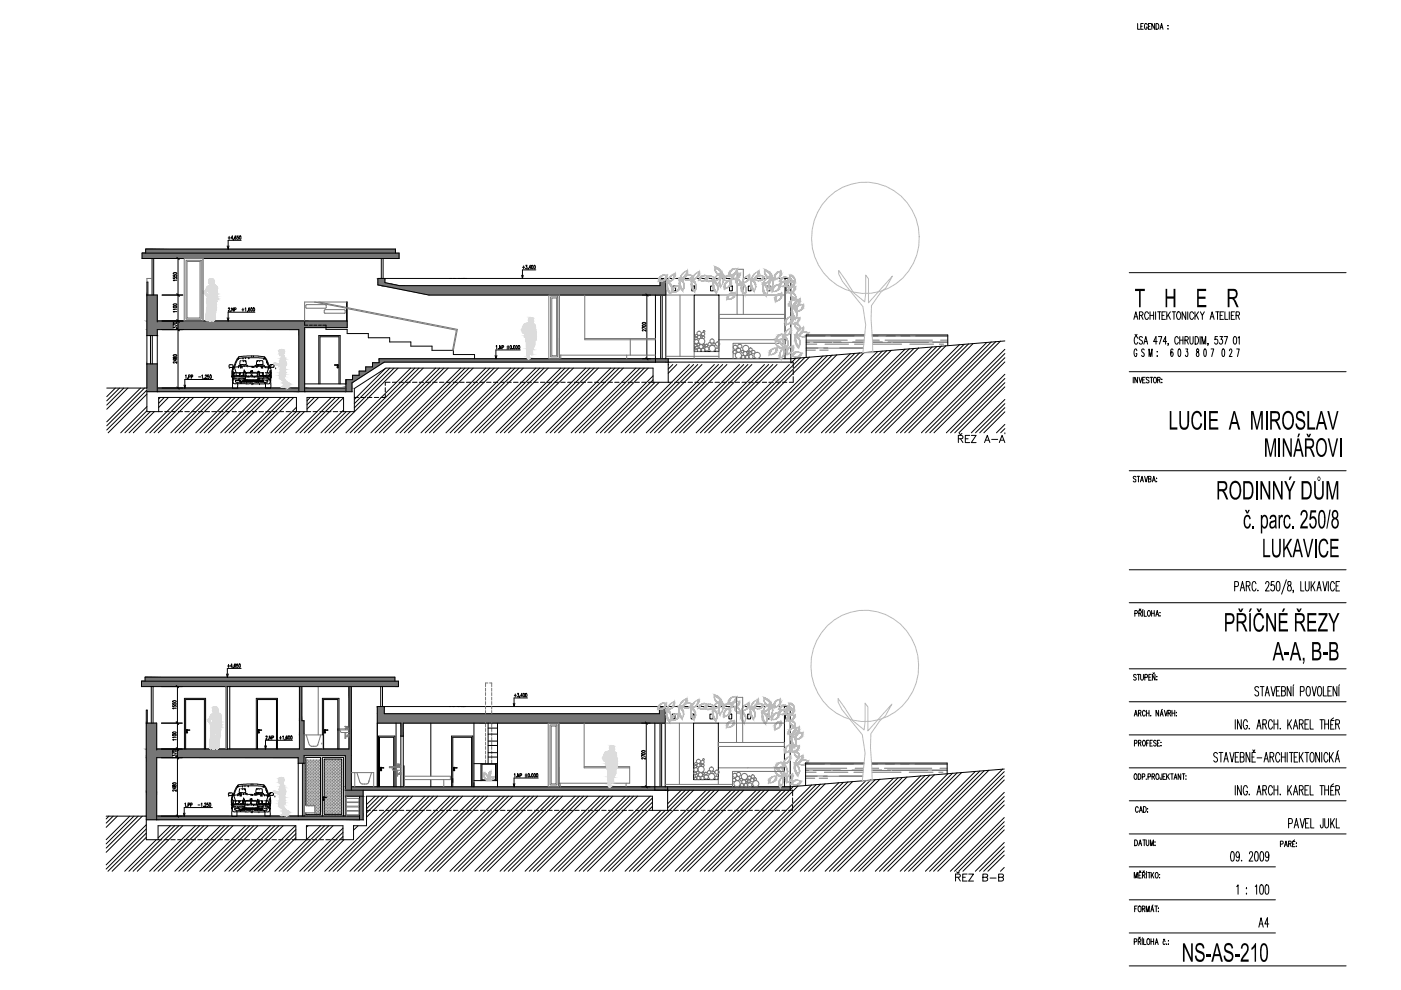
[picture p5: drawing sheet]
<svg xmlns="http://www.w3.org/2000/svg" width="297mm" height="210mm" viewBox="0 0 297 210" stroke-linecap="round" stroke-linejoin="round" font-family="sans-serif">
<g fill="none" stroke="#000" stroke-width=".21">
<path d="M241.2 5v1.2h.5M241.9 5.6h.3M242.4 5h-.5v1.2h.5M243.2 5.3a.32 .32 0 0 0-.4-.3 .32 .32 0 0 0-.2 .4v.3a.33 .33 0 0 0 .3 .5 .33 .33 0 0 0 .3-.5h-.2M243.5 5.6h.3M244 5h-.5v1.2h.5M244.8 5v1.2l-.6-1.2v1.2M245.1 5a.61 .61 0 0 1 .6 .6 .61 .61 0 0 1-.6 .6zM245.9 6.2l.4-1.2 .3 1.2M246.1 5.8h.4M247.6 5.4h.1M247.6 6.1h.1"/>
<path d="M30.1 53.7h54.5v1.1h-54.5zM30.9 53.7v-.9h52.9v.9M32.2 54.8v7.8M32.6 54.8v7.8M36.7 58.8v.3h.3a.21 .21 0 0 1 .2-.3 .21 .21 0 0 1 .2 .3M36.7 58.3v.3h.3a.21 .21 0 0 1 .2-.3 .21 .21 0 0 1 .2 .3M36.8 57.9l.4-.1 .3 .1a.38 .38 0 0 1-.4 .3 .38 .38 0 0 1-.3-.3zM37.5 59.4h-.8l.2 .1M37.5 54.6l.5 .5M37.7 54.8v27.5M48.2 52.1l.2 .7M48.4 50.4h.4"/>
<path d="M48.5 52.1l-.1 .7M48.6 50.1v.6M49.4 50.5h-.4l.3-.5v.7M49.6 50.7l-.1 .2M50.1 50.1v-.1a.35 .35 0 0 0-.3 .3 .35 .35 0 0 0 .2 .4v-.4l-.2 .2M50.5 50h-.2v.3a.23 .23 0 0 1 .3 .2 .23 .23 0 0 1-.3 .2l-.1-.1M50.8 50a.38 .38 0 0 1 .4 .3 .38 .38 0 0 1-.2 .4l-.3-.3zM51.1 51h-2.7v1.8M80.8 54.8v4.2M81.2 54.8v4.2M81.6 59v.9l3.1 .7h55.2v-1.6M110.6 58.4l.2 .6"/>
<path d="M110.8 56.7h.4M110.9 58.4l-.1 .6M111 56.4v.6M111.4 56.2h.3l-.1 .3 .1 .1a.22 .22 0 0 1 .1 .3 .22 .22 0 0 1-.4 0M112 57v.1M112.6 56.8h-.4l.2-.6v.8M112.8 56.3v-.1a.39 .39 0 0 1 .2 .4 .39 .39 0 0 1-.2 .4zM113.2 56.3l.1-.1a.38 .38 0 0 1 .2 .4 .38 .38 0 0 1-.3 .4zM113.6 57.2h-2.8v1.8M141.2 59v17.1M156.3 59h-76.2v1.4l10.9 2.2h50.2M157.6 59h10.1v17.8"/>
<path d="M166.4 59v17.1M239.4 57.8h46M31.1 62.6h2.2v5.5M31.1 71.1h2.2M31.1 77.2h2.2M31.4 62.6v-2.8h-.3v22.5h-8.5M31.9 71.1v6.1M32.3 71.1v6.1M33.3 68.1h.1M33.3 68.1h40.3M34.4 62.6h4.4M36.7 69.6v-.3l.3 .2a.21 .21 0 0 1 .3-.2 .21 .21 0 0 1 .1 .3"/>
<path d="M36.7 64.5a.43 .43 0 0 1 .8 .2l-.4 .1zM36.8 75.7v.3h.2a.29 .29 0 0 1 .1-.3 .29 .29 0 0 1 .4 0v.2a.32 .32 0 0 1-.4 .1 .32 .32 0 0 1-.2-.3zM36.8 75.3l.4-.1 .3 .2-.6 .1zM36.8 68.4l.6-.1 .1 .1a.38 .38 0 0 1-.4 .3 .38 .38 0 0 1-.3-.3zM36.8 65l.6-.1 .1 .2a.38 .38 0 0 1-.4 .2 .38 .38 0 0 1-.3-.3zM37.2 76.1v.4l-.5-.2h.8M37.5 76.7v.3l-.7-.3-.1 .2 .2 .1M37.5 69l-.8-.2v.4M37.5 66.1h-.8l.2 .1M37.5 65.6h-.8l.2 .1M37.5 69.6l.5 .5M37.5 67.8l.5 .5"/>
<path d="M37.5 62.3l.5 .5M39.3 79.7l.1-.2v.7M40 79.9l.3-.1-.1-.3h-.2v.7M40.5 79.9h.3v-.4h-.3v.7M42.1 79.9h.5M42.8 79.7l.1-.2v.7M43.5 79.7l.1-.2h.2l-.3 .7h.3M44.3 79.5h-.3v.3a.2 .2 0 0 1 .3 .1 .2 .2 0 0 1-.1 .2 .2 .2 0 0 1-.2 0M44.6 79.5l.2 .2-.1 .5-.2-.3zM48.2 67.4l.2 .7M48.4 65.4l.1-.1 .2 .1-.3 .6h.3M48.5 67.4l-.1 .7"/>
<path d="M48.6 77.9h.1M48.9 65.9h.1M48.9 77.3h.1M49.2 79.8h.1M49.2 79.7h.1M49.3 79.9h.1M49.3 78.8l-.1-.2v1.1l.1-.6M49.3 79.9v.6M49.3 78.7h.1M49.4 78.2h.1M49.4 78.2l-.1 .4M49.4 77.7v-.3l-.2-.1a.36 .36 0 0 0-.5 .1 .36 .36 0 0 0 .1 .5h.4"/>
<path d="M49.4 78.1l.1-.2h-.2l-.1 .7M49.5 78.7l-.2 .2v.8M49.5 65.3v.7l-.4-.7v.7M49.5 78.9v.7M49.6 79.7h.1M49.6 79.9h-.3v.3M49.6 79.9h.1M49.6 79h.1M49.6 79.6h.1M49.7 65.6h.2l.1-.3h-.3v.7M49.7 79.9h2.3M49.7 78l.4 1h.2"/>
<path d="M49.8 79.7h.1M50.1 79.6v-.6h-.4l-.1 .6h-.2M50.2 77.8h-.5v.2M50.4 77.8h.1M50.5 79.8h-1.2M50.5 76l-.7 1.8-.2 .1-.2-.2-.2 .1 .1 .1M50.5 79l-.2 .1M50.5 77.8h.1M50.5 75.9h.1M50.5 76h.1M50.6 75.8l-.3 .3-.7 1.6M50.6 79.8l1.9 .1"/>
<path d="M50.6 77.8h.1M50.6 77.7h.1M50.6 75.8h.1M50.7 79h.1M50.7 79h.8M50.7 79.6h-.8M50.7 79.5h.1M50.7 79.6h.1M50.8 79.5h.1M50.8 79.1h.1M50.9 79.2h.1M50.9 77.5h-.3v.2"/>
<path d="M50.9 79.2v.2M50.9 77.5h.1M51 76.5a.52 .52 0 0 0 0 .8h.2M51 77.5h.4M51 77.9h.1M51 79h.1M51 79.6h.1M51 77.9l.1 .1M51 77.7l-.2 .1M51.1 77.7h.1M51.1 79.6h.2M51.3 77.8h.1"/>
<path d="M51.3 76.5h.1M51.3 65.7h.4M51.4 76.5h.1M51.5 77.7l-.4 .1M51.5 75.9l-.9 .1M51.5 75.9h.1M51.5 65.3v.7M51.6 79.1h.1M51.6 79.4h.1M51.6 76.5h.1M51.6 79.4l-.1 .2M51.6 78.9h.1"/>
<path d="M51.6 76.5h.3M51.6 79.1v.1M51.7 78.9l-.2 .2M51.7 78.9h.1M51.7 79.7h.2M51.7 77.5h.1M51.8 78.4h.1M51.8 77.5h.1M51.8 77.7h-.1M51.9 78.6h.1M51.9 78.8l.1 .2h-.3l.1 .6h-.5M51.9 78.7h.1"/>
<path d="M52 65.4l.1-.1v.7M52 75.8l-.4 .1M52 79.7h.1M52 76.5h.1M52 79.1v.2M52 79.4v.3M52.1 78.9h.1M52.1 77.5h.4M52.1 75.8h.1M52.1 76.5h.1M52.1 77.7h.1M52.1 76.5a.48 .48 0 0 1-.1 .8h-.8"/>
<path d="M52.1 78.9v.1M52.1 75.8h.6M52.1 79.1h.5a.39 .39 0 0 1 .6 0 .39 .39 0 0 1-.1 .6h-.3a.48 .48 0 0 1-.5 0 .48 .48 0 0 1-.2-.6zM52.2 77.7h.2M52.5 66l-.1 .2M52.5 77.6h.1M52.6 79.9h.1M52.6 77.7h.1M52.7 79.9h.1M52.7 75.8h.1M52.8 75.8h.1M52.8 75.8l3.1 .1"/>
<path d="M52.9 77.7h.3M52.9 78.9l-.7 .1M52.9 79.9h.1M53 65.3h-.2a.41 .41 0 0 0-.1 .4 .41 .41 0 0 0 .2 .3v-.4h-.2v.2M53.2 65.3h.1a.39 .39 0 0 1 .2 .3 .39 .39 0 0 1-.3 .4zM53.3 77.7h.1M53.3 77.7h.2M53.4 75.5h.1M53.4 78.6l-.3 .2h.4v-.2M53.4 79.9h.1M53.5 79.1h.3a.44 .44 0 0 1 .6 0 .44 .44 0 0 1 .1 .6h-1zM53.5 78.6h.1"/>
<path d="M53.5 77.7h.1M53.6 77.7h.1M53.7 77.7h.1M53.7 65.3h.1a.38 .38 0 0 1 .2 .4 .38 .38 0 0 1-.3 .3zM53.7 75.5h.1M53.9 79.9h.1M54 77.7h.1M54 77.6h.1M54 79.9h.2M54 66.2h-5.6v1.9M54.1 77.5l1-.1 .9 .1 .1 .1M54.1 77.7h.1"/>
<path d="M54.3 77.7h.1M54.4 77.7h.1M54.4 78.9l-1.5 .1M54.4 77.3h.2M54.5 77.7h.1M54.5 76.5l-.1 .8M54.6 77.3h.1M54.6 76.4h.1M54.6 77.7h.1M54.6 79.9h-2.6v.3M54.6 77.3h.2M54.7 79.1h.1"/>
<path d="M54.7 79.7h.1M54.7 77.7h.1M54.7 79.3v.1M54.7 79.4l-.1 .3M54.7 75.5h-2.3l-1.8 .2M54.7 78.8h.1M54.7 78.9h-.2M54.8 75.5l1.4 .2 .5 .8 .4 1.2 .4-.4h.5l.1 .2a.33 .33 0 0 1-.1 .3 .33 .33 0 0 1-.4 .1h-.3l.2 1v1M54.8 78.7h.1M54.8 78.8h.1M54.8 77.3h.1M54.8 77.7h.1"/>
<path d="M54.9 77.3h.1M54.9 79l-.2-.1v.2M55 76.4l-.4 .1M55 79.2h.1M55 79.1h.1M55 79.3h.1M55.1 79.1l-.1-.1-.1 .6h.2M55.1 76.5h.1M55.1 78.8l-.1 .2M55.1 77.7h.2M55.1 79.6h.6M55.1 79h.5"/>
<path d="M55.2 79.6h.1M55.2 76.4l.5 .1 .1 .7-.8 .1M55.4 77.7l.7 .1M55.4 77.8h.1M55.5 77.8h.1M55.5 77.8h-.1M55.6 77.8h.1M55.6 79.1h.1M55.6 79.5h.1M55.7 77.9l-.1 .1M55.7 77.9h.1M55.7 79.2v.1"/>
<path d="M55.8 79l-.2 .1M55.8 79.2h.1M55.8 79.1h.1M55.8 79.6h.1M55.8 79.6h.4M55.9 79.9h-1.2v.4M55.9 79v.1M55.9 76h.1M56 79.9h.1M56 76h.1M56 75.7h.1M56 79.9h.3"/>
<path d="M56.1 75.8h.1M56.1 76h.1M56.2 75.9h.1M56.2 77.8h.1M56.2 76l.3 .6M56.2 79.7h.1M56.2 79h.3M56.3 79.6h.4M56.3 79.7h.1M56.3 77.8h.1M56.4 79.7h.1M56.4 79.3h.1"/>
<path d="M56.5 79.9h.1M56.5 77.8h.1M56.5 79.9h.2M56.5 76.6h.1M56.5 76.7h.1M56.6 77.8h.1M56.6 76.7h.1M56.6 76.8h.1M56.6 79v.6M56.6 76.9h.1M56.7 77.8h.1M56.7 79.9h.1"/>
<path d="M56.7 77h.1M56.8 77.2l.2 .6M56.8 79.9h.5v.6M56.8 79.6h.2M56.9 77.8h.1M56.9 78h.1M57 77.8l-.4 1.2 .4 .1 .1 .5M57.1 77.9h.1M57.1 79.6h.1M57.1 77.8v.1M57.1 79.6h.2M57.1 77.9h.2"/>
<path d="M57.2 78.9h.1M57.2 79.4v.2M57.2 78.6h.1M57.3 78.6v.1M57.3 77.7v.1M57.3 77.8h.1M57.4 77.8l.1 .1M57.4 79.8l-2.9 .1M57.4 79.2v-.2v.7M57.5 80h.1M57.4 79.9h.1M57.4 79.5l.1 .3"/>
<path d="M57.5 77.3h.1M57.5 78.6l-.2 .1 .1 .3M57.5 79.8l-.1 .1M57.5 80l-.1 .5M57.6 77.9h.1M57.9 77.8h.1M58.4 78h.1M64.6 68.1v.8h.7M65.6 68.9h.6M66.5 68.9h.7M67.5 68.9h.6M68.4 68.9h.7v.9h4.5v.9h4.5v.9h4.5v.9h4.5v.9h4.5v.9h4.5v.9h4.5v.9"/>
<path d="M71.5 77.4l.1-.1 .1 .1-.1 .2-.1-.1M71.6 77.3h-.6v.2h.6M71.6 77.8v.2zM71.6 77.4v.1M73.5 68.1v-4.1h.1v5.5h-9v13.5M81.7 78.1l-6.6 6.6M82.7 78l-7.6 7.6M83.6 78l-8.5 8.5M84.4 78l-13.7 13.8M87.1 78l-13.8 13.8M88 78l-13.8 13.8M88.8 78l-13.7 13.8"/>
<path d="M89.7 78l-13.7 13.8M92.4 78l-13.8 13.8M93.2 78l-13.7 13.8M94.1 78l-13.7 13.8M95 78l-13.7 13.8M97.7 78l-13.8 13.8M98.6 78l-13.8 13.8M99.4 78l-13.7 13.8M100.3 78l-13.7 13.8M103 78l-13.7 13.8M103.9 78l-13.7 13.8M104.8 78l-13.8 13.8"/>
<path d="M105 75.4l.1 .7M105.2 73.4l.1-.1v.7M105.4 75.4l-.3 .7M105.6 73.9h.1M105.6 78l-13.7 13.8M106.2 73.3v.7l-.3-.7v.7M106.5 73.6h.3v-.3h-.3v.7M107.5 73.6h.4M107.5 74h.4M107.7 73.3v.6M108.2 73.3h.2a.38 .38 0 0 1 .1 .4 .38 .38 0 0 1-.3 .3zM108.3 78l-13.7 13.8"/>
<path d="M108.7 73.9h.1M108.9 73.4l.1-.1a.39 .39 0 0 1 .2 .3 .39 .39 0 0 1-.2 .4zM109.2 78l-13.8 13.8M109.4 73.3h.1a.38 .38 0 0 1 .2 .4 .38 .38 0 0 1-.3 .3zM109.9 73.3h.1a.38 .38 0 0 1 .2 .4 .38 .38 0 0 1-.3 .3zM110.1 78l-13.8 13.8M110.3 74.2h-5.2v1.9M110.9 78l-13.7 13.8M113.6 78l-13.7 13.8M114.5 78l-13.8 13.8M115.3 78l-13.7 13.8M116.2 78l-13.7 13.8"/>
<path d="M118.6 62.6v13.5M118.9 78l-13.7 13.8M119.8 78l-13.7 13.8M120.7 78l-13.8 13.8M121.6 78l-13.8 13.8M124.2 78l-13.7 13.8M125.1 78l-13.7 13.8M126 78l-13.7 13.8M126.9 78l-13.8 13.8M129.5 78l-13.7 13.8M130.4 78l-13.7 13.8M131.3 78l-13.8 13.8"/>
<path d="M132.2 78l-13.8 13.8M134.8 78l-13.7 13.8M135.7 78l-13.8 13.8M136.2 68.9a.38 .38 0 0 1 .4-.1 .38 .38 0 0 1 .3 .4h-.6zM136.2 68.4a.38 .38 0 0 1 .4-.1 .38 .38 0 0 1 .3 .4h-.6zM136.6 78l-13.8 13.8M136.9 69.9v.3l-.3-.2a.18 .18 0 0 0-.3-.1 .18 .18 0 0 0 0 .3M136.9 69.6l-.7-.2v.3M136.9 62.3l.5 .5M136.9 75.8l.5 .5M137.1 62.6v13.5M137.4 78l-13.7 13.8"/>
<path d="M138.5 79.7l-12.1 12.1M139 62.6v14.2M140.1 62.6v13.5M140.4 62.6v13.5M141.7 76.1v5M141.8 77.3l-.1 .1M142.6 60.6h.6v1.1h-.6zM142.6 77.3l-.9 1M143.5 77.3l-1.8 1.8M146.2 77.3l-14.5 14.5M146.7 60.6h.6v1.1h-.6zM147.1 77.3l-14.5 14.5"/>
<path d="M147.2 62.6h5.2v11.9h-5.2zM147.9 77.3l-14.4 14.5M148.8 77.3l-14.4 14.5M150.7 60.6h.5v1.1h-.5zM151.5 77.3l-14.5 14.5M152.3 77.3l-14.4 14.5M153.2 77.3l-14.4 14.5M154.1 77.3l-14.5 14.5M154.7 60.6h.6v1.1h-.6zM156.8 77.3l-14.5 14.5M157.7 77.3l-14.5 14.5M158.6 77.3l-14.5 14.5"/>
<path d="M158.7 60.6h.5v1.1h-.5zM159.4 77.3l-14.5 14.5M162.1 77.3l-14.5 14.5M162.7 60.6h.6v1.1h-.6zM163 77.3l-14.5 14.5M163.9 77.3l-14.5 14.5M164.7 77.3l-14.4 14.5M166.7 60.6h.5v1.1h-.5zM167.4 77.3l-14.5 14.5M168.2 78v-1.2h-86.8l-6.8 4.4v1.8h-43.5v4.3h3.3M168.2 79.9v1.2h-.9M168.2 78.4v1"/>
<path d="M168.7 76l-1 1M169.7 75.9l-15.9 15.9M170.6 75.8l-15.9 16M171.6 75.7l-16 16.1M174.5 75.5l-16.3 16.3M175.5 75.4l-16.4 16.4M176.4 75.3l-16.4 16.5M177.4 75.3l-16.5 16.5M180.3 75l-16.8 16.8M181.3 74.9l-16.9 16.9M182.2 74.8l-16.9 17M183.2 74.7l-17 17.1"/>
<path d="M183.3 71h-12.4v4.8M184.9 71h16v2.3M186.1 74.5l-17.3 17.3M187.1 74.5l-17.4 17.3M188 74.4l-17.4 17.4M189 74.3l-17.5 17.5M191.9 74l-17.8 17.8M192.8 73.9l-17.8 17.9M193.8 73.9l-17.9 17.9M194.8 73.8l-18 18M197.6 73.6l-18.2 18.2M198.6 73.5l-18.3 18.3"/>
<path d="M199.6 73.4l-18.4 18.4M200.6 73.3l-18.5 18.5M203.4 73.1l-18.7 18.7M204.4 73l-18.8 18.8M205.3 72.9l-18.8 18.9M206.3 72.8l-18.9 19M209.2 72.6l-19.1 19.2M210.2 72.5l-19.3 19.3M211.1 72.4l-19.3 19.4M212.1 72.3l-19.4 19.5M213 72.3l-45.3 3.8h-87.3v.8h-1.4v.9h-1.5v.9h-1.4v.9h-1.4v.9h-1.4v2.5M213 74.1l-17.6 17.7"/>
<path d="M213 79.4l-12.4 12.4M213 75l-16.8 16.8M213 75.8l-15.9 16M213 76.7l-15 15.1M239.4 78.8h46M240.3 80v1.2M240.4 67.7l.4-1.6 .4 1.6M240.6 67.2h.5M240.7 70.9l.2 .3 .2-.3M241 74.4l-.1-.4a.95 .95 0 0 0 0 1.6l.1-.4v-.2h-.1M241.2 80v1.2l-.6-1.2v1.2M241.2 71.7a.41 .41 0 0 0-.5-.3 .41 .41 0 0 0-.2 .6l.2 .9 .3 .1 .2-.4"/>
<path d="M241.5 80l.3 1.2 .3-1.2M241.6 66.9l.6-.1 .1-.2v-.4l-.7-.1v1.6M242 66.9l.3 .8M242.2 71.6a.37 .37 0 0 0-.6-.2 .37 .37 0 0 0 .1 .6l.3 .2a.38 .38 0 0 1 .1 .6 .38 .38 0 0 1-.6-.1M242.5 73l.4-1.6 .4 1.6M242.6 74.2l-.1-.1a.33 .33 0 0 0-.5 .1 .33 .33 0 0 0 .2 .5 .48 .48 0 0 1 .4 .4 .48 .48 0 0 1-.3 .5l-.3-.3M242.7 72.4h.5M242.8 80h-.5v1.2h.5M243.5 66.5l-.3-.4a.85 .85 0 0 0-.5 .8 .85 .85 0 0 0 .5 .8l.3-.4M243.6 75.6v-1.6l.3 1.6 .3-1.6v1.6M243.8 66.1v1.6M243.8 66.9h.8"/>
<path d="M243.8 80h.6M244.1 80v1.2M244.6 66.1v1.6M245 66.1v1.6M245.3 74.5h.1M245.3 72.4h-.7l.5-1v1.6M245.3 75.4v.2zM245.4 66.1h.8M245.6 71.4h.7l-.5 1.6M245.8 66.1v1.6M246.4 66.9h.4M247.1 66.1h-.7v1.6h.7"/>
<path d="M247.3 72.4h-.7l.5-1v1.6M247.4 66.1v1.6M247.7 66.8l.4 .9M247.7 72.9h-.1h.1l-.1 .4M248.1 66.1l-.7 1.1M248.5 66.1h.7M248.7 74.2l-.3-.2a.93 .93 0 0 0-.2 1l.1 .5a.48 .48 0 0 0 .5-.4 .48 .48 0 0 0-.3-.5l-.2 .1-.1 .3M248.9 66.1v1.6M249.7 66.2l.1-.1a.85 .85 0 0 1 .6 .8 .85 .85 0 0 1-.6 .8 1.15 1.15 0 0 1-.1-1.5zM249.8 71.7a.41 .41 0 0 0-.5-.3 .41 .41 0 0 0-.2 .6v.6l.3 .4h.2l.2-.4M249.9 74.1l.2-.1 .2 .3v1l-.2 .3-.3-.3zM250.1 71.4v1.6"/>
<path d="M250.1 72.1h.7M250.8 71.4v1.6M251.2 72.1l.6-.1 .2-.2-.2-.4h-.6v1.6M251.4 66.1v1.6l-.8-1.6v1.6M251.4 74h.4l-.2 .6a.58 .58 0 0 1-.1 1l-.2-.3M251.6 72.1l.4 .9M251.8 66.1v1.6M252.3 71.4v1.1l.3 .5 .3-.3 .1-1.3M253.1 66.5a.42 .42 0 0 0-.6-.4 .42 .42 0 0 0-.2 .6v.6l.2 .4h.3l.3-.4M253.4 66.1v1.6M253.4 71.4h.3a1 1 0 0 1 0 1.6h-.3zM253.6 66.8l.5 .9"/>
<path d="M253.7 74.1v.4a.55 .55 0 0 1 .5 .5 .55 .55 0 0 1-.3 .6 .61 .61 0 0 1-.2-.6 .61 .61 0 0 1 .4-.5v-.4zM254.1 66.1l-.7 1.1M254.5 71.4v1.6M254.5 66.1l.4 .8 .4-.8M254.8 73v-1.6l.5 1.6 .3-1.6v1.6M254.9 66.9v.8M255.3 74.1l.2-.1a1.22 1.22 0 0 1 0 1.6l-.3-.7zM256.1 72.9v.4M256.6 67.7l.4-1.6 .4 1.6M256.7 67.2h.5M256.8 74h.5l-.4 1.6M257.8 66.1h.7"/>
<path d="M258.1 71.4h-.5v.6a.48 .48 0 0 1 .6 .4 .48 .48 0 0 1-.6 .5l-.1-.2M258.1 66.1v1.6M258.6 71.4h.6l-.3 .6a.48 .48 0 0 1 .3 .5 .48 .48 0 0 1-.6 .4l-.1-.2M258.7 66.9h.4M259.2 74.1l.2-.1 .2 .3v1l-.2 .3-.3-.3zM259.4 66.1h-.7v1.6h.7M259.5 71.4h.8l-.6 1.6M259.7 66.1v1.6h.6M260.6 66.1v1.6M260.7 74.4l.1-.4 .3 .1 .1 .4-.6 1.1h.6M261.1 66.9h.4M261.6 71.4h.3a1.22 1.22 0 0 1 0 1.6h-.1a1.34 1.34 0 0 1-.2-1.6z"/>
<path d="M261.7 66.1h-.6v1.6h.6M262.1 66.9l.6-.1v-.6l-.6-.1v1.6M262.2 74h.5l-.3 1.6M262.5 66.9l.3 .8M262.5 71.7l.2-.3v1.6M24.5 82.3l-1.9 1.8M25.3 82.3l-2.7 2.7M26.2 82.3l-3.6 3.6M27.1 82.3l-4.5 4.5M29.8 82.3l-7.2 7.1M30.6 82.3l-8 8M31.1 86.2l-5.5 5.6"/>
<path d="M31.1 87.1l-4.6 4.7M31.1 82.7l-8.5 8.5M31.1 83.6l-8.2 8.2M31.9 87.3l-4.5 4.5M32.7 87.3l-4.4 4.5M33.3 82.3h30.1M33.3 83v-13.1h30.1v13.1M33.6 87.3v-3h29.3v3M34 84.3l-.4 .3M34.8 84.3l-1.2 1.2M34.9 87.3h1M35.7 84.3l-2.1 2.1"/>
<path d="M36.4 87.3h.9M37.5 82l.5 .5M37.8 87.3h.9M38.4 84.3l-7.5 7.5M39 81.6l.2 .7M39.2 87.3h1M39.3 84.3l-7.5 7.5M39.4 81.6l-.2 .7M39.8 80.2h.1M40.2 84.3l-7.5 7.5M40.6 87.3h1M41 84.3l-7.4 7.5"/>
<path d="M42.1 87.3h.9M43.3 80.2v.2M43.5 87.3h.9M43.7 84.3l-7.5 7.5M44.6 84.3l-7.5 7.5M44.9 87.3h1M45.2 80.5h-6v1.8M45.5 84.3l-7.5 7.5M46.3 87.3h1M46.3 84.3l-7.5 7.5M47.8 87.3h.9M49 84.3l-7.5 7.5"/>
<path d="M49.2 87.3h1M49.3 80.5l.1 .2zM49.3 80.7l.1 1.6h.9l.1-.9h5.8M49.3 80.7l.1 .1a.66 .66 0 0 0 1 .6M49.9 84.3l-7.5 7.5M49.9 80.7l.1 .3M49.9 80.7h.1M50 80.7h.5a.24 .24 0 0 1 .3 0 .24 .24 0 0 1 0 .4h-.3M50.1 81.1h.2M50.2 80.2h-.8v.2M50.3 81.1h.1M50.4 80.4h-1l-.1 .1"/>
<path d="M50.5 80.2h.1M50.5 80.4h.1M50.6 87.3h1M50.7 80.4h.1M50.7 80.2h.3M50.7 84.3l-7.4 7.5M50.9 80.4h.3M51 80.2h.1M51.1 80.7l-.2 .1h.3M51.1 81.1h.1M51.2 80.9h-.3v.2h.2M51.2 81.1h.1"/>
<path d="M51.2 80.8h.1M51.2 80.9h.1M51.2 80.2h.3M51.3 80.9h.5l-.3 .2M51.3 80.8h.1M51.3 80.4h.6M51.4 80.7h.1M51.5 80.2h.1M51.5 80.7h.3v.1h-.5M51.6 80.2h.1M51.6 84.3l-7.4 7.5M51.7 80.2h.2l.1 .2v-.2"/>
<path d="M52 81.1l-.2-.2h3l-.1 .2M52 80.8l-.2-.1h3v.1h-2.7M52 80.2h.1M52.1 80.8h.1M52.1 87.3h.9M52.1 80.5l-.3-.1v.2h2.8M52.3 81.1h.1M52.3 80.5h.1M52.4 80.5h.1M52.4 81.1h1.1M52.5 80.5h.1M52.6 80.5h1.3"/>
<path d="M53.4 81.4h.1M53.5 87.3h.9M53.6 81.4h.1M53.6 81.1h.1M54 81.1h.3M54 80.5h.3M54.3 84.3l-7.5 7.5M54.3 80.5h.1M54.5 81.1h-.2M54.6 81.1h.1M54.7 80.4l-.3 .1M54.7 80.4h.1"/>
<path d="M54.9 81.1v-.2h.9l-.1 .2h-.4M54.9 80.2l-.2 .1M54.9 87.3h1M55 80.2h.1M55 81.4h.1M55.1 80.2h.1M55.1 80.2h.5M55.1 81.1h.1M55.2 84.3l-7.5 7.5M55.4 80.8h-.5v-.1h.9l-.1 .1h-.2M55.7 80.2h.1M55.7 80.2h.4"/>
<path d="M55.9 81.1h.2M56 80.6l-.1 .5M56.1 80.4h-1.3v.2h-.1M56.1 84.3l-7.5 7.5M56.1 81.1h.1M56.2 80.6h.1M56.2 81.1h.1M56.3 87.3h1M56.4 80.2h.1M56.4 80.6h.1M56.5 80.6h.1M56.5 80.4h.1"/>
<path d="M56.6 80.6h.2v.3l-.4 .2M56.6 80.2h.2M56.7 80.4h.2M56.9 80.2h.1M56.9 80.2h.4M57 84.3l-7.5 7.5M57 80.4h.1M57.1 80.4h.1M57.2 80.4h.1M57.3 80.4h.1M57.3 80.7h.1M57.3 80.7a.7 .7 0 0 1-.9 .7l-.1 .9"/>
<path d="M57.3 80.5h.1M57.3 80.6l.1 .1zM57.4 80.7l-.1 1.6M57.8 87.3h.9M59.2 87.3h.9M59.6 84.3l-7.5 7.5M60.5 84.3l-7.5 7.5M60.6 87.3h1M61.4 84.3l-7.5 7.5M62 87.3h3.9M62.3 84.3l-7.5 7.5M62.9 86.3l-5.5 5.5"/>
<path d="M62.9 87.2l-4.6 4.6M63.7 87.3l-4.5 4.5M64.5 87.3l-4.4 4.5M64.6 82.3h8.7M64.6 81.4h8.7M65.1 87.3v-3h7.7v3M65.8 84.3l-.7 .7M66.4 87.3h.9M66.7 84.3l-1.6 1.5M67.5 84.3l-2.4 2.4M67.6 81.4v-10.3h4.5v10.3M67.8 87.3h.9"/>
<path d="M67.8 81.4v-10h4.1v10M69.2 87.3h1M70.2 84.3l-7.5 7.5M70.6 87.3h1M71.1 84.3l-7.5 7.5M72 84.3l-7.5 7.5M72.8 86.9l-4.7 4.9M72.8 84.3l-7.4 7.5M73.4 87.3l-4.5 4.5M74.3 87.3l-4.5 4.5M75.1 84.3h.9M76.5 84.3h1"/>
<path d="M77.9 84.3h1M79.4 84.3h.9M81.7 83.6v.7h-.9M81.7 82.2v.9M82.7 81.1h-1v.6M83.2 81.1h.9M84.6 81.1h.9M86 81.1h1M87.4 81.1h1M88.9 81.1h.9M90.3 81.1h1M91.7 81.1h1"/>
<path d="M93.2 81.1h.9M94.6 81.1h.9M96 81.1h1M97.4 81.1h1M98.9 81.1h1M100.3 81.1h.9M101.8 81.1h.9M103.2 81.1h.9M104.6 81.1h1M106 81.1h1M107.5 81.1h.9M108.9 81.1h.9"/>
<path d="M110.3 81.1h1M111.7 81.1h1M113.2 81.1h.9M114.6 81.1h1M116 81.1h1M117.5 81.1h.9M118.9 81.1h.9M120.3 81.1h1M121.7 81.1h1M123.2 81.1h.9M124.6 81.1h.9M126.1 81.1h.9"/>
<path d="M127.5 81.1h.9M128.9 81.1h1M130.3 81.1h1M131.8 81.1h.9M133.2 81.1h.9M134.6 81.1h1M136 81.1h1M137.5 81.1h5M138.5 81.1v-3.1h-56.7l-6.7 4.4v4.9h-3M138.5 80.5l-11.2 11.3M138.9 81.1l-10.7 10.7M139.8 81.1l-10.7 10.7"/>
<path d="M143 81.1h1M144.4 81.1h1M145.9 81.1h.9M147.3 81.1h.9M148.7 81.1h1M150.2 81.1h.9M151.6 81.1h1M153 81.1h1M154.5 81.1h.9M155.9 81.1h.9M157.3 81.1h1M158.7 81.1h1"/>
<path d="M160.2 81.1h.9M161.6 81.1h.9M163 81.1h1M164.5 81.1h.9M165.9 81.1h.9M203.2 93l.9-.1v-.4l-.3-.2h-.6v1.5M203.4 91.9l.3 .3 .2-.3M203.7 93l.5 .8M204.7 93h.6M205.6 92.3h-.9v1.5h.9M205.9 92.3h1.1l-1.1 1.5h1.1M208.7 93.8l.6-1.5 .6 1.5"/>
<path d="M208.9 93.3h.8M210.3 93.2h1.2M211.9 93.8l.6-1.5 .5 1.5M212.1 93.3h.7M213 91.8h.1M213 84.7l-7.1 7.1M213 90l-1.7 1.8M213 80.2l-11.5 11.6M213 85.6l-6.2 6.2M213 90.9l-.8 .9M213 81.1l-10.6 10.7M213 86.4l-5.3 5.4"/>
<path d="M213 82l-9.7 9.8M213 87.3l-4.4 4.5M239.4 99.8h46M242.3 80.5h.3M243.6 80.2l-.2-.2-.4 .2 .1 .3 .4 .2a.31 .31 0 0 1 0 .5 .31 .31 0 0 1-.5-.2M244.7 80h.1a.67 .67 0 0 1 .3 1.1 .61 .61 0 0 1-.6-.4 .61 .61 0 0 1 .2-.7zM245.4 80.5h.5v-.4l-.5-.1v1.2M245.7 80.5l.3 .7M246.3 80.4v.1zM246.3 81.1v.1zM240.8 101.2l-.1-.2-.4 .2 .1 .3 .3 .1a.3 .3 0 0 1 0 .5 .3 .3 0 0 1-.4-.1M241.1 101h.5"/>
<path d="M241.4 101v1.2M241.8 102.2l.3-1.2 .3 1.2M241.9 101.8h.4M242.7 101l.3 1.2 .3-1.2M243.5 101.5h.5v-.5h-.5v1.2l.5-.1v-.3l-.2-.3M244.3 102.2l.3-1.2 .4 1.2M244.5 101.8h.3M245.2 101.4v.1zM245.2 102.1v.1zM239.4 120.8h46M239.4 127.8h46M240.6 130.1l.5-.1v-.5l-.5-.1v1.3"/>
<path d="M241.5 130l.5-.1-.1-.4-.4-.1v1.3M241.5 129.1l.2 .3 .2-.3M241.7 130l.3 .7M242.3 129.4v1.3M242.3 129.2v.2M242.6 129.4v1.3h.5M243.4 129.6l.1-.2a.67 .67 0 0 1 .4 .7 .67 .67 0 0 1-.4 .6l-.2-.5zM244.2 129.4v1.3M244.2 130h.5M244.7 129.4v1.3M245.1 130.7l.2-1.3 .4 1.3M245.1 130.2h.5"/>
<path d="M245.9 129.9h.1M245.9 130.5h.1M261.8 124.4h.5l.2-.3v-.7l-.7-.1v2M263 125.3l.4-2 .5 2M263.2 124.6h.5M264.2 124.2h.5l.3-.1-.1-.7-.7-.1v2M264.7 124.2l.3 1.1M266.3 123.8a.41 .41 0 0 0-.2-.4 .41 .41 0 0 0-.4 0 1.69 1.69 0 0 0 .1 1.9 .44 .44 0 0 0 .5-.5M266.7 125.1v.2l.1-.1M268.3 123.8l.3-.5 .3 .1 .2 .3-.2 .7-.6 .9h.8M270.1 123.3h-.5l-.1 .8h.1a.4 .4 0 0 1 .6 .1v.5a.45 .45 0 0 1-.5 .6l-.3-.4M270.7 123.4l.3-.1a1.6 1.6 0 0 1 0 2h-.1a1.86 1.86 0 0 1-.2-1.9z"/>
<path d="M272.7 122.9l-1 3.1M273.1 123.4l-.1 .2a.51 .51 0 0 0 .6 .6l.2 .7-.3 .4a.62 .62 0 0 1-.6-.6 .62 .62 0 0 1 .6-.6l.2-.3v-.4zM274.2 125.2l-.1 .5M275.8 123.3v2h.7M276.8 123.3v1.7l.3 .3 .3-.1 .2-.5v-1.4M278 123.3v2M278.3 124.1l.5 1.2M278.8 123.3l-.8 1.3M279.2 125.3l.5-2 .4 2M279.4 124.6h.5M280.5 123.3l.4 2 .5-2M281.6 123.3v2"/>
<path d="M282.9 123.8l-.3-.5a.97 .97 0 0 0-.5 1.5 .44 .44 0 0 0 .5 .5l.3-.5M283.3 124.2h.4M284 123.3h-.7v2h.7M30 144.4h54.5v1.2h-54.5zM30.8 144.4v-.8h52.9v.8M31 153.3h2.2v5.5M31.2 153.3v-2.7h-.2v27.4h3.3M32.1 145.6v7.7M32.5 145.6v7.7M33.2 158.8h.1M34.2 153.3h4.4M36.6 155.3a.43 .43 0 0 1 .7 .1l-.4 .1z"/>
<path d="M36.6 149.6v.2l.3 .1a.21 .21 0 0 1 0-.3 .21 .21 0 0 1 .3 0 .21 .21 0 0 1 0 .3M36.6 149.1v.2l.3 .1a.21 .21 0 0 1 0-.3 .21 .21 0 0 1 .3 0 .21 .21 0 0 1 0 .3M36.6 159.1h.6l.2 .1a.38 .38 0 0 1-.4 .2 .38 .38 0 0 1-.4-.3zM36.6 155.7h.6l.2 .1a.38 .38 0 0 1-.4 .2 .38 .38 0 0 1-.4-.3zM36.6 148.6l.4-.1 .4 .2a.38 .38 0 0 1-.4 .2 .38 .38 0 0 1-.4-.3zM37.4 159.8l-.8-.3v.4M37.4 156.8h-.8l.2 .2M37.4 156.3h-.8l.2 .1M37.4 150.2h-.8l.2 .1M37.4 158.6l.5 .5M37.4 153.1l.5 .5M37.4 145.3l.5 .5"/>
<path d="M37.6 145.6v27.4M39.1 158.8v-10.7h4.5v10.7M39.4 158.8v-10.5h3.9v10.5M39.6 155.2l.1 .1M39.6 154.8h.6M39.6 154.8v.1M39.7 155.2h-.1M39.8 154.8l-.2-.1-.1 .1 .1 .2 .2-.1M48 142.9l.2 .7M48.2 145.6v13.2M48.2 141.2h.5M48.4 142.9l-.2 .7"/>
<path d="M48.5 140.9v.6M48.7 145.6v13.2M49.3 141.3h-.4l.2-.5v.7M49.4 141.5v.2M49.9 140.9v-.1a.35 .35 0 0 0-.3 .3 .35 .35 0 0 0 .3 .4v-.4l-.3 .2M50.4 140.8h-.2v.2a.23 .23 0 0 1 .3 .3 .23 .23 0 0 1-.3 .2l-.1-.1M50.7 140.8a.38 .38 0 0 1 .3 .3 .38 .38 0 0 1-.2 .4l-.2-.3zM51.1 141.7h-2.9v1.9M54.3 158.8v-10.7h4.5v10.7M54.6 158.8v-10.5h4v10.5M54.8 155.2l.1 .1v-.1M54.8 154.8h.7"/>
<path d="M54.9 155.2h-.1M55 154.8l-.2-.1-.1 .1 .1 .2 .2-.1M55.5 154.8h-.6v.1M56.1 158.1l.2 .7M56.4 156.2l.1-.2 .2 .2-.4 .5h.4M56.5 158.1l-.2 .7M56.9 156.7h.1M57.5 156v.7l-.4-.7v.7M57.6 156.4h.3l.1-.3-.4-.1v.7M59.3 156.4h.4M59.5 156.1v.6M59.9 156.2l.2-.2v.7"/>
<path d="M60.4 156.7v.2M60.9 156.1l-.1-.1a.41 .41 0 0 0-.2 .4 .41 .41 0 0 0 .3 .3v-.4h-.2l-.1 .2M61.1 156.2l.1-.2a.39 .39 0 0 1 .3 .4 .39 .39 0 0 1-.3 .3zM61.7 156.1l.1-.1a.38 .38 0 0 1 .2 .4 .38 .38 0 0 1-.3 .3zM62 157h-5.7v1.8M63.5 145.6v13.2h-30.3M64 145.6v7.2h.5v6h9.5v-13.2M68.4 155.8v-7.7h3.5v10.7M68.6 158.8v-10.5h3v10.5M68.9 155.2v.1v-.1M68.9 154.8h.6h-.6M68.9 154.8v.1"/>
<path d="M68.9 155.2h.1M69 154.8l-.1-.1-.2 .1 .2 .2 .1-.1M74.5 145.6v21.9M80 153.3h5v13.5M80.7 145.6v4.2M81.1 145.6v4.2M81.5 149.8v1.5h58.3v-1.5M84 153.3v13.5M85 156.1h.5M91.3 153.3v11.3M100.5 153.3v13.5M103.5 153.3v8.6"/>
<path d="M103.5 154.4h2M103.5 155.6h2M103.5 157.1h2M103.5 158.1h2M103.5 159.6h2M105.5 153.3v13.5M108.8 149.1l.2 .7M109 147.4h.5M109.2 149.1l-.2 .7M109.2 147.1v.7M109.7 147h.3l-.2 .3a.21 .21 0 0 1 .2 .3 .21 .21 0 0 1-.4 0M110.2 147.7v.2"/>
<path d="M110.8 147.5h-.4l.2-.5v.8M111 147.1v-.1a.39 .39 0 0 1 .2 .4 .39 .39 0 0 1-.2 .3zM111.4 147.1l.1-.1a.38 .38 0 0 1 .3 .4 .38 .38 0 0 1-.4 .3zM111.8 148h-2.8v1.8M118.5 153.3v13.5M136.1 159.7a.38 .38 0 0 1 .4-.1 .38 .38 0 0 1 .3 .3l-.6 .1zM136.1 159.2a.38 .38 0 0 1 .4-.1 .38 .38 0 0 1 .3 .3l-.6 .1zM136.8 153.1l.5 .5M137 153.3v13.5M138.8 153.3v14.2M139.9 153.3v13.5M140.3 153.3v13.5"/>
<path d="M141 153.3h-55.5v13.5M141 149.8v17M142.5 151.4h.6v1h-.6zM146.5 151.4h.6v1h-.6zM147.1 153.3h5.2v12h-5.2zM150.5 151.4h.6v1h-.6zM154.5 151.4h.6v1h-.6zM156.2 149.8h-76.2v17M157.5 149.8h10v17.7M158.5 151.4h.6v1h-.6zM162.5 151.4h.6v1h-.6zM166.3 149.8v17"/>
<path d="M166.5 151.4h.6v1h-.6zM239.4 141.8h46M239.4 155.8h46M239.4 148.8h46M240.5 151.8l.3-1.2 .3 1.2M240.5 157.6h.5v-.6h-.5v1.2M240.6 151.4h.4M240.9 143.2a.3 .3 0 0 0-.5-.2 .3 .3 0 0 0 .1 .5l.2 .1a.31 .31 0 0 1 .2 .5 .31 .31 0 0 1-.5-.1M241.1 143h.6M241.4 157.6l.5-.2-.1-.4h-.4v1.2M241.4 151.2h.4l.1-.3-.1-.3h-.4v1.2M241.4 143v1.2"/>
<path d="M241.7 157.6l.2 .6M241.7 151.2l.2 .6M241.8 143v.9l.3 .3 .3-.2v-1M242.3 157.1l.2-.1a.67 .67 0 0 1 .4 .6 .67 .67 0 0 1-.4 .6l-.3-.5zM242.7 143.6h.5l.1-.5-.6-.1v1.2M242.8 150.9a.32 .32 0 0 0-.4-.3 .32 .32 0 0 0-.2 .5v.3a.32 .32 0 0 0 .2 .4 .32 .32 0 0 0 .4-.3M243.1 150.6v1.2M243.1 151.2h.5M243.1 157.6h.3M243.6 143.6h.3M243.6 157h-.5v1.2M243.6 150.6v1.2"/>
<path d="M243.8 157.6h.3M244 151.7v.1M244.1 143h-.5v1.2h.5M244.3 157h-.5v1.2h.5M244.5 142.6l.1 .3 .2-.3M244.9 143v1.2l-.6-1.2v1.2M245.1 157.1a.28 .28 0 0 0-.4-.1 .28 .28 0 0 0 0 .5l.3 .1a.29 .29 0 0 1 .1 .5 .29 .29 0 0 1-.5-.1M245.3 143.4h.1M245.3 144.1h.1M245.4 157.6h.3M245.6 150.6v1.2l-.5-1.2v1.2M245.9 157h-.5v1.2h.5"/>
<path d="M246 151.8l.3-1.2 .3 1.2M246.2 157.4h.1M246.1 151.4h.4M246.2 158.1v.1zM246.5 150.4l-.2 .1M246.9 150.6l.3 1.2 .3-1.2M247.6 151.2h.5l.1-.5-.6-.1v1.2M247.9 151.2l.3 .6M248.5 150.6v1.2M248.5 151.2h.6M249.1 150.6v1.2M249.4 151h.1"/>
<path d="M249.4 151.7h.1M258.1 159.8a.45 .45 0 0 0-.7-.1 .45 .45 0 0 0 .1 .7l.5 .3 .1 .6a.42 .42 0 0 1-.4 .3 .42 .42 0 0 1-.4-.3M258.5 159.5h.8M258.9 159.5v2.1M260.8 159.5l.4 2.1 .4-2.1M261.9 152.6v2M262.6 159.5h-.7v2.1h.7M263.2 152.6v2l-.8-2v2M264.5 153.1a.41 .41 0 0 0-.2-.4 .41 .41 0 0 0-.5 0 1.6 1.6 0 0 0 .1 1.9 .53 .53 0 0 0 .5-.2 .53 .53 0 0 0 .1-.6h-.3M264.9 154.4v.1M265 159.5v2.1l-.8-2.1v2.1M265.6 159l.2 .4 .3-.4"/>
<path d="M266.2 159.5h-.7v2.1h.7M266.5 154.6l.4-2 .5 2M266.6 153.9h.6M266.9 145.8a.44 .44 0 0 0-.8-.1 .44 .44 0 0 0 .2 .7l.5 .4a.55 .55 0 0 1-.2 .8l-.4-.1-.1-.2M267.2 145.6h.8M267.6 145.6v2M267.7 153.5l.7-.1v-.7l-.7-.1v2M268.1 153.5l.4 1.1M268.3 147.6l.4-2 .4 2M268.4 146.9h.6M269.5 145.6l.4 2 .5-2M269.8 153.1a.44 .44 0 0 0-.5-.5 1.57 1.57 0 0 0 0 2 .44 .44 0 0 0 .5-.5"/>
<path d="M270.1 152.6v2M270.1 153.5h.8M270.6 146.5h.5M270.9 152.6v2M271.4 145.6h-.8v2h.8M271.4 154.4v.2l.1-.1M271.7 159.5v2.1M271.7 146.5h.5l.3-.2-.1-.6-.7-.1v2h.5l.3-.3v-.6l-.3-.2M272.5 159.5v2.1M272.9 159.5v2.1M273 152.6v2M273.3 153.4l.5 1.2"/>
<path d="M273.4 159.5h.8M273.7 145.6v2l-.8-2v2M273.8 159.5v2.1M273.8 152.6l-.8 1.3M274.2 145.6v2M274.2 154.6l.5-2 .5 2M274.3 145.2l-.1 .2M274.4 153.9h.6M275.2 159.5h-.8v2.1h.8M275.5 153.5h.5l.3-.1-.1-.7-.7-.1v2M275.5 159.5v2.1M275.7 146.6l.7-.1v-.8l-.7-.1v2"/>
<path d="M275.9 153.5l.4 1.1M276.3 159.5l-.8 1.4M276.7 159.5h.8M276.7 153.5h.4M277.1 159.5v2.1M277.1 145.7l.2-.1a.55 .55 0 0 1 .5 .7v.8a.44 .44 0 0 1-.5 .5 1.69 1.69 0 0 1-.2-1.9zM277.4 152.6h-.7v2h.7M277.8 152.6v2h.7M277.9 159.7l.4-.2a1.62 1.62 0 0 1 0 2.1h-.2a1.69 1.69 0 0 1-.2-1.9zM278.2 145.6l.4 2 .5-2M279.6 145.7l.1-.1a.86 .86 0 0 1 .5 1.2v.3a.41 .41 0 0 1-.2 .4 .41 .41 0 0 1-.4 0l-.3-.7zM279.8 159.5v2.1l-.8-2.1v2.1"/>
<path d="M279.9 152.6h.8M280.2 152.6v2M280.2 159.5v2.1M280.6 145.6v2h.6M280.9 152.6v2M280.9 153.5h.8M281.5 146.5h.5M281.7 152.6v2M281.9 159.5v2.1M282.1 153.7h.5M282.3 145.6h-.8v2h.8M282.7 159.5l-.8 1.4"/>
<path d="M282.7 152.2l-.5 .4M282.9 152.8h-.8v1.8h.8M283.2 153.5h.5l.3-.1-.1-.7-.7-.1v2M283.4 145.6v2l-.8-2v2M283.6 153.5l.4 1.1M283.8 159.2l-.3 .2M283.9 145.6v2M284 145.2l-.1 .2M22.5 173h8.5M23.1 173l-.6 .6M24 173l-1.5 1.5M24.9 173l-2.4 2.4"/>
<path d="M27.5 173l-5 5M28.4 173l-5.9 5.9M29.3 173l-6.8 6.8M30.2 173l-7.7 7.7M31 174.9l-8.5 8.5M31 175.8l-8.5 8.5M31 176.6l-8.1 8.1M31 177.5l-7.2 7.2M33.1 178l-6.7 6.7M33.2 173h43M33.5 178v-2.9h29.2v2.9M34.8 178h1"/>
<path d="M36.1 175.1l-2.6 2.6M36.2 178h1M36.6 160.3v-.2l.3 .1a.21 .21 0 0 1 .3-.1 .21 .21 0 0 1 0 .3M36.6 166.5v.2h.3a.29 .29 0 0 1 .1-.2 .29 .29 0 0 1 .3 0l.1 .2a.35 .35 0 0 1-.4 0 .35 .35 0 0 1-.2-.3zM36.6 166l.4-.1 .4 .2-.6 .2zM37 175.1l-9.7 9.6M37.1 166.9v.4l-.5-.3h.8M37.4 167.4v.4l-.6-.3h-.2l.2 .3M37.4 160.4l.5 .5M37.4 172.8l.5 .5M37.7 178h.9M37.9 175.1l-9.7 9.6"/>
<path d="M38.8 175.1l-9.7 9.6M38.9 172.4l.2 .6M39.1 178h.9M39.2 170.4l.1-.1v.7M39.2 172.4l-.1 .6M39.7 170.9h.1M39.9 170.7l.3-.1-.1-.3h-.2v.7M40.4 170.7l.3-.1v-.3h-.3v.7M40.5 178h1M41.4 175.1l-9.7 9.6M41.9 178h1M42 170.7h.4"/>
<path d="M42.3 175.1l-9.7 9.6M42.7 170.4l.1-.1v.7M43.2 171l-.1 .1M43.2 175.1l-9.7 9.6M43.4 170.5l.1-.2h.1l-.3 .7h.4M43.4 178h.9M44.1 175.1l-9.7 9.6M44.1 170.3h-.2v.3a.2 .2 0 0 1 .3 0 .2 .2 0 0 1-.1 .3 .2 .2 0 0 1-.3 0M44.4 170.3h.1a.39 .39 0 0 1 .2 .3 .39 .39 0 0 1-.3 .4zM44.8 178h.9M45 171.2h-5.9v1.8M46.2 178h1"/>
<path d="M46.7 175.1l-9.6 9.6M47.6 175.1l-9.7 9.6M47.7 178h.9M48.5 168.6h.1M48.5 175.1l-9.7 9.6M48.8 168.1h.1M49.1 170.5h.1M49.1 170.7h.1M49.1 178h.9M49.1 171.3l.2 .1zM49.1 169.6v-.2v1v-.5M49.1 170.7l.1 .5"/>
<path d="M49.2 171.4l.1 1.7M49.2 169.5h.1M49.2 171.2h.1M49.2 171.4l.1 .2a.66 .66 0 0 0 .9 .5M49.3 168.9h.1M49.3 169h.1M49.3 169l-.1 .4M49.3 168.4v-.3h-.2a.36 .36 0 0 0-.5 0 .36 .36 0 0 0 0 .5l.5 .1M49.3 168.9l.1-.2h-.2l-.1 .7M49.3 169.5l-.2 .1 .1 .9M49.4 169.7v.6M49.4 175.1l-9.7 9.6"/>
<path d="M49.4 170.7h-.2v.2M49.4 170.5h.1M49.5 170.7h.1M49.5 169.7h.1M49.5 170.4h.1M49.5 169.7l.1 .1M49.6 170.7h2.3M49.6 168.8l.3 1h.3M49.6 170.5h.1M49.8 171.5l.1 .3M49.8 171.4h.1M49.8 171.5h.1"/>
<path d="M49.8 170.4h.8M49.9 171.4h.5a.24 .24 0 0 1 .3 .1 .24 .24 0 0 1 0 .3h-.3M50 170.3l-.1-.5h-.3l-.2 .6h-.1M50 171.8h.2M50 171h-.7l-.1 .1M50.1 168.6h-.5v.1M50.2 171.8h.1M50.3 171.1h-1l-.1 .2M50.3 168.5l-.1 .1M50.4 171h.1M50.4 170.5l-1.3 .1M50.4 166.7l-.8 1.9-.2 .1-.1-.2-.2 .1 .1 .1"/>
<path d="M50.4 169.8l-.2 .1M50.4 168.5h.1M50.4 166.7h.1M50.4 166.8h.1M50.4 171.1h.1M50.4 166.5l-.4 .5-.5 1.5M50.4 170.5l2 .1M50.4 166.6h.1M50.5 166.4l1.8-.2 3.6 .2 .4 .5 .7 1.6 .3-.5h.6l.1 .3a.36 .36 0 0 1-.6 .3h-.2l.2 1-.1 1.1M50.5 178h1M50.5 168.5h.1M50.5 171.1h.1"/>
<path d="M50.5 169.8h.1M50.5 169.8h.4M50.6 171.1h.1M50.6 170.3h.1M50.6 171h.2M50.7 170.3h.1M50.7 169.9h.1M50.7 170h.1M50.7 168.2h-.2l-.1 .2M50.7 170v.2M50.7 171.1h.3M50.8 168.2h.1"/>
<path d="M50.9 167.2l-.2 .8h.4M50.9 168.2h.4M50.9 168.6h.1M50.9 171.4l-.1 .2h.2h-.2v.2h.2M50.9 169.8h.1M50.9 169.8h.5M50.9 170.4h.1M50.9 168.7h.1M50.9 171h.1M50.9 168.5h-.2M51 171.9h.1M51 168.5h.1"/>
<path d="M51 171.8h.2M51.1 171.6h.1M51.1 170.9h.3M51.1 171.6l.6 .1-.4 .1M51.1 168.6h.1M51.1 171.1h.7M51.1 167.2h.1M51.2 168.6h.1M51.3 171.4h.1M51.3 168.5h-.3M51.3 167.2h.1M51.3 166.7l-.9 .1"/>
<path d="M51.4 166.7h.1M51.4 171h.1M51.4 171.4h.2v.2h-.4M51.4 169.8h.1M51.5 169.9h.1M51.5 170.2h.1M51.5 167.2h.1M51.5 170.2l-.2 .1M51.5 171h.1M51.5 169.6h.1M51.5 169.9v.1M51.5 167.2h.3"/>
<path d="M51.5 170.5h.3M51.5 170.9l.3 .1v.2M51.5 169.7l-.1 .1M51.5 169.7h.1M51.6 168.2h.1M51.6 169.2h.1M51.7 169.2h.1M51.7 168.4l-.2 .1M51.8 169.4h.1M51.8 169.6v.1l-.2 .1v.6h-.6M51.8 169.5h.1M51.8 171.8l-.1-.2 3 .1-.2 .1"/>
<path d="M51.8 170.4h.1M51.8 167.2h.1M51.8 166.6l-.3 .1M51.9 171.6l-.2-.2h3v.2h-2.7M51.9 171h.1M51.9 167.2h.1M51.9 169.9v.1M51.9 170.2v.2M51.9 171v.2M51.9 171.6h.1M51.9 169.7h.1M51.9 168.2l.5 .1"/>
<path d="M51.9 166.6h.1M51.9 178h1M51.9 168.4h.1M52 167.2l.1 .8-1 .1M52 169.7h.1M52 166.6h.6M52 171.3l-.3-.1v.2h2.8M52 169.9h.4a.42 .42 0 0 1 .6 0 .42 .42 0 0 1 0 .6h-.2a.53 .53 0 0 1-.6 0 .53 .53 0 0 1-.2-.6zM52.1 175.1l-9.7 9.6M52.1 168.4h.2M52.1 171.3h.1M52.1 171.8h.1"/>
<path d="M52.3 171.3h.1M52.3 171.8h1M52.4 171.3h.1M52.4 168.3h.1M52.4 170.6h.1M52.5 171.3h1.3M52.5 168.4h.1M52.6 170.6h.1M52.6 166.6h.1M52.7 166.6l3 .1M52.7 168.4h.4M52.8 170.6h.1"/>
<path d="M52.9 175.1l-9.6 9.6M53.2 168.4h.1M53.2 166.2h.1M53.3 172.1h.1M53.3 169.4l-.3 .1 .4 .1v-.2M53.3 170.6h.1M53.3 169.9h.4a.42 .42 0 0 1 .6 0 .42 .42 0 0 1-.1 .6h-.8zM53.3 169.4h.1M53.4 169.4h.1M53.4 168.4h.1M53.4 178h.9M53.5 168.4h.1"/>
<path d="M53.5 172.1h.1M53.5 171.8h.1M53.6 168.4h.1M53.6 166.2h.1M53.7 170.6h.1M53.8 170.6h.1M53.8 175.1l-9.7 9.6M53.8 171.8h.3M53.9 168.4h.1M53.9 168.3h.1M53.9 171.3h.3M53.9 170.6h.1"/>
<path d="M54 168.3l.9-.1h1v.2M54 168.4h.1M54.1 168.4h.1M54.2 171.3h.1M54.2 168.4h.1M54.3 168.4h.1M54.3 169.7h-2.2M54.4 167.2l-.1 .1a.44 .44 0 0 0 .1 .7M54.4 171.8l-.2 .1M54.4 169.7h.2M54.4 168h.1M54.4 167.2h.1"/>
<path d="M54.5 168h.1M54.5 168.4h.1M54.5 170.7h-2.6v.2M54.5 167.2h.1M54.5 170.2v.2M54.5 168h.2M54.6 171.1h.1M54.6 171.2l-.3 .1M54.6 169.9h.1M54.6 170.4h.1M54.6 168.4l.2 .1M54.6 170v.1"/>
<path d="M54.6 169.5h.1M54.6 169.6h.1M54.6 169.6v.1M54.6 169.4h.1M54.7 175.1l-9.7 9.6M54.7 168h.1M54.8 171.4h.9v.2h-.9zM54.8 168h.1M54.8 171.8v-.2l.9 .1-.5 .2M54.8 170.9l-.2 .2M54.8 169.8l-.2-.1v.2M54.8 178h.9"/>
<path d="M54.8 170.9h.1M54.8 167.2h-.3M54.9 172.1h.1M54.9 170h.1M54.9 169.9h.1M54.9 169.5l-.1 .2M54.9 170.9h.1M54.9 169.9l-.1-.1v.6h.1M54.9 167.2h.1M54.9 168.5h.3M55 170.4h.6M55 171.9h.1"/>
<path d="M55 170.9h.4M55 169.8h.4M55.1 170.3h.1M55.1 167.2l.5 .1 .1 .7h-.8M55.3 168.5h.7M55.3 168.6h.1M55.4 168.6h.1M55.4 168.6h-.1M55.4 168.5h.1M55.5 169.9h.1M55.5 170.3h.1M55.5 171h.1"/>
<path d="M55.5 168.7h.1M55.6 168.6h.1M55.6 170l-.1 .1M55.6 171h.1M55.6 170.9h.4M55.7 169.8h-.2M55.7 170h.1M55.7 170.4h.1M55.7 170.4h.4M55.8 170.7h-1.2v.4M55.8 169.8h-.1M55.8 166.7h.1"/>
<path d="M55.8 171.4l-.1 .4h.3M55.8 170.7h.1M55.9 166.7h.1l.4 .6M55.9 170.7h.3M55.9 166.4l.1 .1M56 171.1h-1.4l.1 .3h-.1M56 166.5h.1M56 171.8h.1M56 166.6h.1M56 166.7h.1M56.1 171.8h.1M56.1 168.5h.1"/>
<path d="M56.1 172.2l-5.8-.1-.1 1M56.1 170.5h.1M56.1 169.8h.3M56.2 170.3l.4 .1M56.2 168.5h.1M56.2 171.4h-.2M56.2 170.5h.1M56.2 178h1M56.2 170.9h.1M56.2 171.4h.1M56.3 170v.1M56.3 170.7h.1"/>
<path d="M56.3 168.6h.2M56.3 170.7h.2M56.4 171.4h.1M56.4 167.4h.1M56.4 171.1h.1M56.5 171.4h.1v.4h-.4M56.5 168.6h.1M56.5 170.9h.2M56.5 167.5h.1M56.5 167.6h.1M56.5 169.8v.5M56.5 167.6v.1"/>
<path d="M56.5 167.8h.1M56.5 168.6h.2M56.6 170.7h.1M56.6 167.8h.1M56.6 171.1h.2M56.6 167.9l.2 .7M56.7 170.7h.5v.6M56.7 170.4h.2M56.7 168.6h.1M56.8 168.6h.1M56.8 170.9h.1M56.8 168.7h.1"/>
<path d="M56.8 168.8h.1M56.8 170.9h.4M56.8 168.6l-.3 1.2h.3l.2 .5 .1-.2M56.9 168.6h.1M56.9 171.1h.1M56.9 170.4h.1M57 171.1h.1M57 168.7h.1M57 170.4h.2M57 168.5l.1 .2M57.1 169.7h.1M57.1 171.1h.1"/>
<path d="M57.1 169.4h.1M57.1 168.5h.1M57.2 168.6h.1M57.2 171.4h.1M57.2 171.5a.7 .7 0 0 1-1 .7v.8M57.2 171.3h.1M57.2 171.4l.1 .1zM57.3 168.6h.1M57.3 171.5l-.1 1.5M57.3 170v-.2v.8h-3M57.3 170.6v.1M57.3 170.8h.1"/>
<path d="M57.3 170.7h.1M57.3 170.8v.5M57.3 170.3v.2M57.3 168.1h.1M57.3 169.3l-.1 .1 .1 .4M57.3 175.1l-9.6 9.6M57.5 168.6h.1M57.6 178h1M57.8 168.6h.1M58.2 175.1l-9.7 9.6M58.3 168.8h.1M59.1 178h.9"/>
<path d="M59.1 175.1l-9.7 9.6M60 175.1l-9.7 9.6M60.5 178h1M61.9 178h3.9M62.6 175.1l-9.7 9.6M62.7 175.9l-8.9 8.8M62.7 176.8l-8 7.9M62.7 177.6l-7.1 7.1M63.2 173v-12.4h-30v13.2M63.2 161.8h1.3M64.1 161.8v11.2M64.5 173v-12.8h8.7v12.8"/>
<path d="M64.8 170.8v-10.2h3.2v12.1h-3.2v-.4M65 178v-2.9h7.7v2.9M65.3 175.1l-.3 .3M66.2 178h1M67.7 178h.9M68 175.1l-9.7 9.6M68.4 173v-12.4h4.4v12.4M68.5 169.5v.1M68.6 169.1l.6-.1h-.6v.1M68.6 169.5v.1M68.6 169.6h.1M68.6 169.5h.1"/>
<path d="M68.7 169.1v3.6h3.8v-11.8h-3.8v8.1l-.1-.1-.2 .2 .2 .1 .1-.1M68.8 175.1l-9.6 9.6M69.1 178h.9M69.7 175.1l-9.6 9.6M70.5 178h1M70.6 175.1l-9.7 9.6M72.7 175.6l-9.1 9.1M72.7 176.5l-8.2 8.2M72.7 177.4l-7.4 7.3M72.9 178l-6.7 6.7M73.2 167.5h94.8v1.2M73.2 168.8h3.8"/>
<path d="M75 175.1h.1M75.9 175.1l-.9 .9M76.2 168.8v5M77 167.5v6.3h-46M77.7 171.8h.8M79 171.8h.9M79.5 168.8l-1.8 1.8M80.2 166.8v-10.7h3.5v10.7M80.4 168.8l-2.7 2.7M80.4 171.8h1M80.5 166.8v-10.5h3v10.5M80.7 163.2v.1"/>
<path d="M80.8 162.8h.6h-.6v.1M80.8 163.2v.1M80.8 163.3h.1M80.8 163.2h.1M80.9 162.8l-.1-.1-.2 .1 .2 .2 .1-.1M81.3 168.8l-3.6 3.6M81.8 171.8h1M82.2 168.8l-4.5 4.5M83.3 171.8h.9M84.7 171.8h.9M84.8 168.8l-15.9 15.9M85.7 168.8l-15.9 15.9"/>
<path d="M86.1 171.8h1M86.6 168.8l-16 15.9M87.5 168.8l-16 15.9M87.6 171.8h.9M89 171.8h.9M90.1 168.8l-15.9 15.9M90.4 171.8h1M91 168.8l-15.9 15.9M91.3 165.3v1.5M91.8 171.8h1M91.9 168.8l-16 15.9M92.8 168.8l-16 15.9"/>
<path d="M93.3 171.8h.9M94.7 171.8h1M95.4 168.8l-15.9 15.9M95.7 166.8v-10.7h4.5v10.7M96 166.8v-10.5h4v10.5M96.1 171.8h1M96.3 163.2v.1M96.3 162.8h.6h-.6v.1M96.3 163.2h.1M96.3 168.8l-15.9 15.9M96.4 162.8l-.2-.1-.1 .1 .1 .2 .2-.1M97.2 168.8l-15.9 15.9"/>
<path d="M97.6 171.8h.9M98.1 168.8l-15.9 15.9M99 171.8h.9M100.4 171.8h1M100.5 165.5h5M100.5 161.9h5M100.7 168.8l-15.9 15.9M101.6 168.8l-15.9 15.9M101.8 171.8h1M102 161.9v3.6M102.2 161.9v3.6M102.2 165.3h2.9"/>
<path d="M102.2 162h2.9M102.5 168.8l-15.9 15.9M103.3 171.8h.9M103.4 168.8l-16 15.9M103.5 160.5h2M104.7 171.8h.9M105.1 161.9v3.6M105.2 161.9v3.6M106 168.8l-15.9 15.9M106.1 171.8h1M106.9 168.8l-15.9 15.9M107.6 171.8h.9"/>
<path d="M107.8 168.8l-16 15.9M108.7 168.8l-16 15.9M108.8 166.1l.2 .7M109 171.8h.9M109 164.2l.2-.2v.7M109.2 166.1l-.2 .7M109.5 164.7h.1M110.1 164v.7l-.4-.7v.7M110.3 164.4l.3-.1v-.2l-.3-.1v.7M110.4 171.8h1M111.3 164.3h.5M111.3 164.7h.5"/>
<path d="M111.3 168.8l-15.9 15.9M111.5 164v.7M111.8 171.8h1M112 164.1l.1-.1a.38 .38 0 0 1 .2 .4 .38 .38 0 0 1-.3 .3zM112.2 168.8l-15.9 15.9M112.5 164.7h.1M112.8 164.1v-.1a.38 .38 0 0 1 .3 .4 .38 .38 0 0 1-.3 .3zM113.1 168.8l-15.9 15.9M113.3 164.1h.2a.38 .38 0 0 1 .1 .4 .38 .38 0 0 1-.3 .2zM113.3 171.8h.9M113.8 164.1h.2a.38 .38 0 0 1 .1 .4 .38 .38 0 0 1-.3 .2zM114 168.8l-15.9 15.9"/>
<path d="M114.1 165h-5.1v1.8M114.7 171.8h.9M116.1 171.8h1M116.7 168.8l-16 15.9M117.5 171.8h1M117.5 168.8l-15.9 15.9M118.4 168.8l-15.9 15.9M119 171.8h1M119.3 168.8l-15.9 15.9M120.4 171.8h1M121.9 171.8h.9M121.9 168.8l-15.9 15.9"/>
<path d="M122.8 168.8l-15.9 15.9M123.3 171.8h.9M123.7 168.8l-15.9 15.9M124.6 168.8l-15.9 15.9M124.7 171.8h1M126.1 171.8h1M127.2 168.8l-15.9 15.9M127.6 171.8h.9M128.1 168.8l-15.9 15.9M129 171.8h.9M129 168.8l-15.9 15.9M129.9 168.8l-16 15.9"/>
<path d="M130.4 171.8h1M131.9 171.8h.9M132.6 168.8l-16 15.9M133.3 171.8h.9M133.5 168.8l-16 15.9M134.3 168.8l-15.9 15.9M134.7 171.8h1M135.2 168.8l-15.9 15.9M136.1 171.8h1M136.8 160.6v.4l-.6-.4-.2 .3h.2M136.8 160.4l-.8-.3v.4M136.8 166.6l.5 .5"/>
<path d="M137.6 171.8h4.8M137.9 168.8l-16 15.9M138.3 171.8v-3h-60.6v6.3h-2.7v2.9h-3M138.3 169.2l-15.5 15.5M138.3 170.1l-14.6 14.6M138.3 171l-13.7 13.7M140.2 171.8l-13 12.9M141 171.8l-12.9 12.9M141.5 166.8v5M141.8 167.5l-.3 .3M142.9 171.8h.9M144.3 171.8h1"/>
<path d="M144.4 167.5l-2.9 2.9M145.3 167.5l-3.8 3.8M145.7 171.8h1M146.2 167.5l-17.2 17.2M147.1 167.5l-17.2 17.2M147.2 171.8h.9M148.6 171.8h.9M149.7 167.5l-17.2 17.2M150 171.8h1M150.6 167.5l-17.2 17.2M151.5 171.8h.9M151.5 167.5l-17.2 17.2"/>
<path d="M152.4 167.5l-17.2 17.2M152.9 171.8h.9M154.3 171.8h1M155 167.5l-17.2 17.2M155.7 171.8h1M155.9 167.5l-17.2 17.2M156.8 167.5l-17.2 17.2M157.2 171.8h.9M157.7 167.5l-17.2 17.2M158.6 171.8h.9M160 171.8h1M160.3 167.5l-17.1 17.2"/>
<path d="M161.2 167.5l-17.2 17.2M161.5 171.8h.9M162.1 167.5l-17.2 17.2M162.9 171.8h1M163 167.5l-17.2 17.2M164.3 171.8h1M165.6 167.5l-17.2 17.2M165.8 171.8h.9M166.5 167.5l-17.2 17.2M167.4 167.5l-17.2 17.2M168 170.6v1.2h-.8M168 169.2v1"/>
<path d="M168.2 166.7l-.7 .7M169.2 166.7l-18.1 18M172.1 166.4l-18.4 18.3M173 166.4l-18.4 18.3M174 166.3l-18.5 18.4M174.9 166.2l-18.5 18.5M177.9 165.9l-18.8 18.8M178.8 165.9l-18.9 18.8M179.8 165.8l-19 18.9M180.7 165.7l-19 19M183.2 161.8h-12.4v4.7M183.6 165.5l-19.2 19.2"/>
<path d="M184.6 165.4l-19.3 19.3M184.8 161.8h16v2.2M185.6 165.3l-19.5 19.4M186.5 165.2l-19.5 19.5M189.4 165l-19.7 19.7M190.4 164.9l-19.9 19.8M191.3 164.8l-19.9 19.9M192.3 164.7l-20 20M195.2 164.5l-20.3 20.2M196.2 164.4l-20.4 20.3M197.1 164.4l-20.4 20.3M198.1 164.3l-20.5 20.4"/>
<path d="M201 164l-20.7 20.7M202 163.9l-20.8 20.8M202.9 163.9l-20.8 20.8M203.9 163.8l-21 20.9M206.8 163.6l-21.2 21.1M207.8 163.5l-21.3 21.2M208.7 163.4l-21.3 21.3M209.7 163.3l-21.5 21.4M212.6 163.1l-21.7 21.6M212.9 163.1l-45.4 3.7h-93M212.9 168l-16.7 16.7M212.9 173.3l-11.4 11.4"/>
<path d="M212.9 178.6l-6.1 6.1M212.9 163.6l-21.1 21.1M212.9 168.9l-15.8 15.8M212.9 174.2l-10.5 10.5M212.9 179.5l-5.2 5.2M212.9 164.5l-20.3 20.2M212.9 169.8l-15 14.9M212.9 175.1l-9.6 9.6M212.9 165.4l-19.4 19.3M212.9 170.7l-14.1 14M212.9 176l-8.7 8.7M239.4 162.8h46"/>
<path d="M239.4 169.8h46M239.4 176.8h46M240.6 178.1a.61 .61 0 0 1 .6 .6 .61 .61 0 0 1-.6 .6zM240.6 164.1h.1a.64 .64 0 0 1 .4 .6 .64 .64 0 0 1-.4 .6 .82 .82 0 0 1-.1-1.2zM241.3 171.3a.32 .32 0 0 0-.4-.3 .32 .32 0 0 0-.2 .5v.3a.32 .32 0 0 0 .2 .4 .32 .32 0 0 0 .4-.3M241.3 164.1a.59 .59 0 0 1 .6 .6 .59 .59 0 0 1-.6 .6zM241.4 179.3l.4-1.2 .2 1.2M241.5 178.9h.4M241.6 172.2l.3-1.2 .3 1.2M241.7 171.8h.4M242.2 164.7h.4v-.6h-.4v1.2M242.3 178.1h.6"/>
<path d="M242.4 171a.61 .61 0 0 1 .6 .6 .61 .61 0 0 1-.6 .6zM242.6 178.1v1.2M243 178.1v.9l.3 .3 .3-.3v-.9M243 165.2h.1M243.3 171.4h.1M243.3 172.1h.1M243.4 164.7h.5v-.6h-.5v1.2M243.9 179.3v-1.2l.3 1.2 .3-1.2v1.2M244.2 164.7l.6-.2-.1-.4h-.5v1.2M244.5 164.7l.3 .6M244.9 178.5h.1M244.9 179.2v.1z"/>
<path d="M245.2 164.1h.1a.62 .62 0 0 1 .4 .6 .62 .62 0 0 1-.4 .6 .82 .82 0 0 1-.1-1.2zM246.4 164.1l-.1 1.1h-.3l-.1-.3M246.6 164.7h.3M247.1 164.1h-.5v1.2h.5M247.3 164.1v1.2M247.6 164.6l.3 .7M247.9 164.1l-.6 .8M248.2 164.1h.5M248.5 164.1v1.2M248.9 165.3l.3-1.2 .3 1.2M249 164.9h.4M250.3 164.1v1.2l-.5-1.2v1.2"/>
<path d="M250.7 164.1h.5M250.9 164.1v1.2M251.4 164.5h.1M251.4 165.2h.1M259.5 161.6l.5-2.1 .4 2.1M259.7 160.9h.6M261.9 160.5h.5M261.9 166.6v2M263 160.5l.7-.1 .1-.5-.3-.4h-.5v2.1l.7-.2 .1-.5-.3-.4M263.2 166.6v2l-.8-2v2M264.5 167a.41 .41 0 0 0-.2-.4 .41 .41 0 0 0-.5 .1 1.6 1.6 0 0 0 .1 1.9 .53 .53 0 0 0 .5-.3 .53 .53 0 0 0 .1-.5h-.3M264.9 168.3v.2"/>
<path d="M265.5 160.5h.4M266.5 168.6l.4-2 .5 2M266.5 160.7h1M266.6 167.9h.6M267.7 167.5l.7-.1v-.7l-.7-.1v2M268 161.6l.5-2.1 .4 2.1M268.1 167.5l.4 1.1M268.2 160.9h.6M269.3 160.5h.5l.2-.2v-.5l-.2-.3h-.5v2.1M269.6 160.5l.5 1.1M269.8 167a.41 .41 0 0 0-.2-.4 .41 .41 0 0 0-.5 .1 1.69 1.69 0 0 0 .2 1.9 .44 .44 0 0 0 .5-.5M270.1 166.6v2"/>
<path d="M270.1 167.5h.8M270.9 166.6v2M271.3 160a.41 .41 0 0 0-.2-.3 .41 .41 0 0 0-.4 0 1.6 1.6 0 0 0 .1 1.9 .51 .51 0 0 0 .5-.5M271.4 168.3v.3l.1-.1M271.5 179l.5-.2v-.4l-.5-.1v1.2M271.7 160.5h.8M272.3 179.5l.4-1.2 .3 1.2M272.4 179.1h.4M273 166.6v2M273.2 174.6l.7-.1 .1-.3-.1-.6h-.7v1.9M273.2 178.9l.5-.1v-.4l-.5-.1v1.2M273.3 167.4l.5 1.2"/>
<path d="M273.5 178.9l.3 .6M273.8 166.6l-.8 1.3M274.1 179h.2M274.2 168.6l.5-2 .5 2M274.4 175.5l.5-1.9 .4 1.9M274.4 160.5h.5M274.4 167.9h.6M274.5 178.1l-.4 .2M274.6 178.4h-.5v1.1h.5M274.6 174.9h.6M274.9 178.7v.1zM274.9 179.4v.1z"/>
<path d="M275.5 167.5h.5l.3-.2-.1-.6-.7-.1v2M275.7 173.6l.4 1.9 .5-1.9M275.8 160.4l.5 1.2M275.9 167.5l.4 1.1M276.7 167.5h.4M276.8 174.5h.5M277.4 166.6h-.7v2h.7M277.6 173.6h-.8v1.9h.8M277.8 166.6v2h.7M277.9 173.6v1.9h.7M279.9 166.6h.8M280.2 166.6v2"/>
<path d="M280.5 173.6v1.8l-.2 .1h-.2l-.2-.6M280.9 173.6v1.6l.3 .3 .4-.3 .1-1.6M280.9 167.5h.8M280.9 166.6v2M281.5 160l-.3-.5h-.2a1.62 1.62 0 0 0 0 2.1h.2l.3-.5M281.7 166.6v2M282.1 167.6h.5M282.1 173.6v1.9M282.2 160.4l.5 1.2M282.4 174.4l.5 1.1M282.7 166.2l-.5 .4M282.9 166.7h-.8v1.9h.8"/>
<path d="M282.9 173.6l-.8 1.3M283.1 161.6l.4-2.1 .5 2.1M283.2 167.5h.5l.3-.2-.1-.6-.7-.1v2M283.3 160.9h.5M283.3 173.6v1.9h.7M283.6 167.5l.4 1.1M202.6 186h.9l.1-.4-.1-.2-.9-.1v1.5M202.8 184.9l.3 .3 .3-.3M203.1 186l.5 .8M204.1 186h.6M205 185.3h-.9v1.5h.9M205.4 185.3h1l-1 1.5h1"/>
<path d="M208.4 186h.8l.2-.4-.2-.2-.8-.1v1.5l.9-.1 .1-.4-.4-.3M209.9 186.2h1.3M211.7 186h.9l.2-.4-.2-.2-.9-.1v1.5l1-.1 .1-.4-.4-.3M212.9 183.9l-.8 .8M212.9 180.4l-4.3 4.3M212.9 181.3l-3.4 3.4M239.4 183.8h31M239.4 190.8h31M239.4 197.8h31M240.5 199.7l.4-.1 .1-.3-.1-.3h-.4v1.3M240.5 186.2v-1.2l.3 1.2 .3-1.2v1.2M240.6 192.7h.3"/>
<path d="M241.1 192.1h-.5v1.2M241.3 199.6l.5-.1v-.3l-.5-.2v1.3M241.4 192.3l.1-.2a.67 .67 0 0 1 .4 .6 .67 .67 0 0 1-.4 .6l-.2-.4zM241.5 198.7l.1 .3 .2-.3M241.5 185.6h.3M241.6 184.6l.1 .3 .2-.3M241.6 199.6l.3 .7M242 185h-.5v1.2h.5M242.2 192.7l.4-.1 .1-.3-.1-.2h-.4v1.2M242.2 199v1.3M242.2 185.6l.5-.2v-.4h-.5v1.2M242.3 198.8l-.1 .2"/>
<path d="M242.3 184.6l.2 .3 .1-.3M242.5 199v1.3h.5M242.5 192.7l.2 .6M242.5 185.6l.3 .6M243 193.3v-1.2l.4 1.2 .3-1.2v1.2M243.1 185v1.2M243.1 184.8v.1M243.2 199.2l.2-.2a.67 .67 0 0 1 .4 .7 .67 .67 0 0 1-.4 .6l-.3-.5zM243.4 185h.5M243.7 185v1.2M244 193.3l.3-1.2 .3 1.2M244 199v1.3"/>
<path d="M244 199.6h.6M244.1 185v1.2M244.1 192.9h.4M244.3 185.5l.3 .7M244.5 191.9l-.2 .1M244.6 199v1.3M244.6 185l-.5 .8M244.8 192.1h.6M245.1 199.8h.3M245.1 185h.1a.64 .64 0 0 1 .4 .6 .64 .64 0 0 1-.4 .6 .82 .82 0 0 1-.1-1.2zM245.1 192.1v1.2M245.6 192.5h.1"/>
<path d="M245.6 193.2h.1M245.9 185.4h.1M245.9 186.1h.1M246.7 199.1l.1 .2 .2-.2M247 199.6l-.1-.1a.42 .42 0 0 0-.3 .4 .42 .42 0 0 0 .3 .4l.1-.2M247.7 199.5h.1M261.1 180.7l.3-.1a1.6 1.6 0 0 1 0 2l-.3-.1-.2-.8zM262.2 188l.3-.4v2M262.8 181.3l-.3 .5a.66 .66 0 0 1-.5-.6 .66 .66 0 0 1 .5-.6 1.52 1.52 0 0 1 0 2l-.3-.1-.1-.2M263.3 182.4l-.1 .1h.1M264.3 188.2v.3zM264.3 189.4v.2z"/>
<path d="M264.9 181l.2-.4h.3l.2 .4a2.18 2.18 0 0 1-.8 1.6h.8M266.1 188l.3-.4v2M266.1 180.7l.3-.1a1.6 1.6 0 0 1 0 2l-.3-.1-.1-.8zM266.9 196.6l.5-2 .4 2M267.1 195.9h.5M267.2 187.7l.3-.1a1.6 1.6 0 0 1 0 2h-.1a1.86 1.86 0 0 1-.2-1.9zM267.3 180.7l.3-.1a1.6 1.6 0 0 1 0 2l-.3-.1-.2-.8zM268.4 187.7l.3-.1a1.6 1.6 0 0 1 0 2h-.2a1.86 1.86 0 0 1-.1-1.9zM269 181.3v.3l-.3 .2a.66 .66 0 0 1-.5-.6 .66 .66 0 0 1 .5-.6 1.52 1.52 0 0 1 0 2l-.3-.1-.1-.2M269 195.9h-.8l.5-1.3v2M239.4 204.8h46M244.9 200.3l.3-1.3 .4 1.3"/>
<path d="M247.3 200.1l.1 .1M247.7 200.1h.1"/>
<circle cx="71.6" cy="77.9" r=".15"/>
<circle cx="39.6" cy="155.3" r=".15"/>
<circle cx="54.9" cy="155.3" r=".15"/>
<circle cx="68.9" cy="155.3" r=".15"/>
<circle cx="68.6" cy="169.6" r=".15"/>
<circle cx="80.8" cy="163.3" r=".15"/>
<circle cx="96.3" cy="163.3" r=".15"/>
</g>
<g fill="#000">
<path d="M240.7 61.2h2v.5h-.9v3.4h-.3v-3.4h-.8zM247.1 61.2h.4v1.7h1.3v-1.7h.4v3.9h-.4v-1.8h-1.3v1.8h-.4zM253.8 61.2h1.9v.5h-1.5v1.2h1.4v.5h-1.4v1.3h1.6v.4h-2zM248 87.2h.4v3.4h1.2v.5h-1.6zM250 87.2h.4v2.6l.1 .6 .4 .3h.4l.4-.4v-3.1h.4v2.9l-.3 .7-.4 .3-.8-.1-.5-.6zM253 87.5l.6-.4 .6 .1 .3 .2 .3 .6v.3l-.3 .1-.2-.6-.6-.3-.4 .3-.3 .5v1.4l.4 .9 .3 .1 .4-.1 .4-.4v-.5l.4 .1-.3 .9-.6 .4-.7-.1-.6-.8-.1-1.6zM256.4 87.2h1.8v.4h-1.5v1.2h1.4v.5h-1.4v1.3h1.6v.5h-1.9zM265.2 87.2h.6l.7 3.3 .8-3.3h.4v3.9h-.3v-3.3l-.8 3.3h-.3l-.7-3.4v3.4h-.4zM268.2 92.9h.5l.7 3.4 .7-3.4h.4v3.9h-.3v-3.2l-.7 3.2h-.3l-.7-3.3v3.3h-.3zM272 92.9h.3l1.3 3.1v-3.1h.3v3.9h-.4l-1.2-3v3h-.3zM275 87.4l.3-.2 .6-.1 .5 .3 .2 .5 .1 .4h-.4l-.1-.6-.3-.1h-.5l-.3 .4 .1 .5 1.2 .6 .3 .5v.9l-.4 .5-.3 .1h-.5l-.4-.2-.4-.7v-.4h.3l.3 .7 .7 .2 .3-.2 .1-.4-.2-.6-1.3-.7-.1-.9zM277.2 87.2h.4v3.4h1.2v.5h-1.6z"/>
<path d="M281.4 87.2h.4l.8 3.4 .8-3.4h.4l-1 3.9h-.4zM281.5 92.9h.3l.8 3.5 .8-3.5h.3l-.9 3.9h-.4zM265.5 111.5h.4v.5h-.4zM267.2 102h.4l1.4 3.1v-3.1h.3v3.9h-.3l-1.4-3v3h-.4zM267.8 114.2h.3v3.5h1.2v.4h-1.5zM269.9 102h.3l1.4 3.1v-3.1h.3v3.9h-.3l-1.4-3v3h-.3zM271.1 109.2h.2v.4l.1-.1a.32 .32 0 0 1 .3-.3 .32 .32 0 0 1 .3 .1l-.1 .5a.44 .44 0 0 0-.5 .1 .44 .44 0 0 0 0 .5v1.6h-.3zM269.7 114.2h.3v3l.5 .6 .4-.1 .3-.4v-3.1h.4l-.1 3.1-.2 .6-.5 .3-.7-.1-.4-.7zM272.1 114.2h.3v2l1.1-2h.5l-1 1.7 1 2.2h-.4l-.8-1.9-.4 .6v1.3h-.3zM272.5 109.3l.4-.2 .4 .1 .3 .9h-.3l-.2-.5a.6 .6 0 0 0-.6 .2 .6 .6 0 0 0-.1 .7l.2 .9a.43 .43 0 0 0 .5 .2 .43 .43 0 0 0 .2-.5h.3v.2l-.4 .7-.5 .1-.3-.3-.3-1.4 .1-.7zM274 111.5h.3v.5h-.3zM276.3 114.2h.3l.8 3.5 .7-3.5h.4l-1 3.9h-.3z"/>
<path d="M276 108.4l.6-.3 .2 .1 .4 .5v1.1l-1.1 1.8h1.2v.4h-1.6v-.6l1.2-1.9v-.6l-.2-.4-.4 .1-.3 .7-.3-.1zM277.9 108.2h1.1v.5h-.9l-.1 1 .2-.2h.4l.3 .2 .3 .7-.1 .8-.3 .8-.3 .1-.6-.1-.2-.4-.1-.6h.3l.1 .4a.44 .44 0 0 0 .6 .2 .44 .44 0 0 0 .2-.5v-.8l-.2-.4h-.4l-.3 .3h-.3zM281.9 108.1h.2l-.7 4h-.2zM281.2 102h.6l.7 3.4 .8-3.4h.4v3.9h-.3v-3.3l-.8 3.3h-.3l-.7-3.3v3.3h-.4zM280 114.5l.5-.3h.5l.3 .3 .3 .6v.2l-.3 .1-.3-.6-.4-.2-.3 .2-.4 .6v1.6l.4 .7 .6 .1 .3-.6 .1-.4 .4 .1-.4 1-.5 .3-.7-.1-.5-1v-1.3zM282.1 114.2h1.7v.5h-1.5v1.2h1.4v.5h-1.4v1.3h1.5v.4h-1.7zM268.5 130h.3l1.4 3v-3h.3v3.9h-.3l-1.4-3.1v3.1h-.3zM272.4 138.4h.9v.4h-.9zM277.2 130h1.9v.5h-1.6v1.1h1.5v.5h-1.5v1.3h1.6v.5h-1.9zM279.6 130h1.9v.5l-1.7 2.9h1.7v.5h-2.1v-.5l1.6-2.9h-1.4zM280.5 138.4h1v.4h-1zM281.6 130h.4l.8 1.9 .8-1.9h.4l-1.1 2.2v1.7h-.3v-1.7z"/>
<path d="M276.2 139.5h.4l-.1 .9-.2 .4-.1-.2 .2-.6h-.2zM250.8 200h.4l1.3 3.1v-3.1h.4v3.9h-.4l-1.4-3.1v3.1h-.3zM253.6 200.3l.3-.3 .7-.1 .4 .2 .3 .5v.5h-.3l-.1-.5-.3-.2-.6 .1-.2 .4 .1 .5 1.1 .4 .4 .7-.1 .9-.6 .5-.8-.1-.5-.7v-.5h.3l.2 .6 .3 .3 .6-.1 .3-.4-.2-.7-1-.3-.4-.5-.1-.6zM255.7 202.3h1v.4h-1zM259.8 200.1l.5-.2 .5 .1 .3 .2 .3 .7v.2h-.3l-.1-.4-.3-.3-.6 .1-.2 .3 .1 .5 1.1 .6 .4 .5-.1 .9-.6 .6-.8-.1-.5-.7-.1-.5h.3l.2 .6 .4 .3 .6-.1 .3-.4-.3-.7-.9-.3-.4-.6-.1-.6zM261.8 202.3h1v.4h-1zM263.3 200.3l.3-.3h.5l.2 .1 .4 .5v1l-1.2 1.8h1.2v.5h-1.7l.1-.6 1.2-1.6 .1-.6-.1-.6-.5-.1-.3 .3-.1 .5-.3-.1zM266.1 200h.2v3.9h-.3v-3l-.7 .5v-.5l.5-.3z"/>
<path d="M260.3 61.2h1.4l.5 .3 .2 .6v.6l-.4 .5-.4 .2 .4 .3 .6 1.4h-.4l-.6-1.3-.5-.4h-.4v1.7h-.4zM260.7 61.7v1.3l.9-.1a.67 .67 0 0 0 .4-.7 .67 .67 0 0 0-.5-.5z"/>
<path d="M261.5 87.2h.4l1.1 3.9h-.5l-.3-1.2h-1.1l-.2 1.2h-.4zM261.7 87.6l-.4 1.9h.9z"/>
<path d="M269.3 87.2h1.5l.4 .2 .2 .5-.1 .8-.3 .5-.3 .1 .2 .2 .7 1.6h-.4l-.7-1.5-.2-.2h-.7v1.7h-.3zM269.6 87.6v1.3h1l.3-.2 .1-.6-.2-.4z"/>
<path d="M272.3 87.5l.4-.3 .6-.1 .6 .4 .3 .6 .1 1.3-.1 .8-.3 .5-.6 .4-.8-.1-.3-.4-.3-.7v-1.3zM272.7 87.7l-.5 .8v1.2l.4 .8 .6 .2 .3-.2 .3-.4 .2-1.5-.5-.9-.3-.2z"/>
<path d="M275.1 92.9h.3l1 3.9h-.4l-.2-1.1h-1l-.3 1.1h-.3zM275.2 93.3l-.3 1.9h.8zM275.3 91.9h.4l-.4 .8h-.2z"/>
<path d="M276.7 92.9h1.4l.4 .3 .1 .6v.6l-.4 .5-.3 .2 .5 .7 .4 1h-.4l-.5-1.2-.3-.5h-.6v1.7h-.3zM277 93.4v1.2h1l.3-.7a.45 .45 0 0 0-.5-.5zM277 92h.3l.2 .4 .2-.4h.3l-.3 .7h-.4z"/>
<path d="M280 87.2h.3l1.1 3.9h-.4l-.3-1.2h-1.1l-.3 1.2h-.3zM280.1 87.6l-.4 1.9h.9z"/>
<path d="M279.4 93.2l.6-.3h.5l.5 .4 .2 .7v1.8l-.2 .7-.6 .4-.8-.2-.5-.8-.1-1.6zM279.8 93.5l-.4 .8v1.2l.2 .7 .7 .3 .4-.2 .2-.6 .1-1.5-.2-.5-.4-.4z"/>
<path d="M258.1 102h1.5l.4 .2 .2 .5v.8l-.3 .5-.4 .1 .2 .2 .7 1.6h-.4l-.6-1.3-.3-.4h-.6v1.7h-.4zM258.5 102.4v1.3h1l.2-.2 .2-.6-.2-.4z"/>
<path d="M261.2 102.2l.5-.3 .6 .1 .5 .5 .2 .4 .2 .8-.1 1.1-.4 .7-.5 .4h-.8l-.6-.9-.1-1.5zM261.5 102.5l-.4 .6v1.5l.4 .8 .6 .1 .6-.6 .1-1.5-.2-.6-.4-.4z"/>
<path d="M263.6 102l1.4 .1 .4 .3 .2 .4 .1 1.9-.2 .7-.5 .5h-1.4zM263.9 102.5v2.9h.8l.3-.1 .3-.4 .1-.6-.1-1.2-.1-.3-.4-.3z"/>
<path d="M263.9 109.4l.4-.2h.4l.3 .2 .2 .7h-.3l-.1-.3a.45 .45 0 0 0-.6-.2 .45 .45 0 0 0-.2 .6v.7l.2 .6a.46 .46 0 0 0 .6 .1 .46 .46 0 0 0 .1-.6l.3 .1-.2 .7-.3 .3-.7-.2-.3-.9v-.8zM263.9 108.1h.4l.2 .5 .2-.5h.3l-.4 .8h-.3z"/>
<path d="M267.3 109.2h.3v.4l.3-.4 .6 .1 .3 .9v.8l-.2 .8-.3 .2-.3 .1-.4-.4v1.4h-.3zM267.9 109.5l-.3 .7 .1 1.2a.44 .44 0 0 0 .6 .2 .44 .44 0 0 0 .2-.6v-1.1a.4 .4 0 0 0-.6-.4z"/>
<path d="M269.4 109.3l.6-.2 .5 .3 .2 2.6h-.3v-.3l-.5 .4h-.4l-.3-.4v-.9l.3-.3 .4-.2a.43 .43 0 0 0 .4-.4 .43 .43 0 0 0-.5-.4 .43 .43 0 0 0-.3 .5h-.4zM269.6 110.9l-.2 .2a.47 .47 0 0 0 .5 .6 .47 .47 0 0 0 .4-.6v-.5z"/>
<path d="M272.3 102h.4l.8 1.8 .8-1.8h.3l-1 2.3v1.6h-.4v-1.6zM273.5 101h.4l-.4 .8h-.3z"/>
<path d="M274.9 114.2h.4l1 3.9h-.4l-.3-1.1h-1l-.3 1.1h-.3zM275.1 114.7l-.4 1.9h.8z"/>
<path d="M276 102l1.4 .1 .6 .7 .2 1.1-.1 .9-.2 .6-.6 .5h-1.3zM276.3 102.5v2.9h.8l.4-.2 .2-.6v-1.5l-.4-.6z"/>
<path d="M279.9 108.3l.2-.2 .6 .2 .3 .9v2l-.2 .5-.4 .4-.5-.1-.4-1.1v-1.6zM279.9 108.7l-.1 .7 .1 1.9a.38 .38 0 0 0 .2 .3 .38 .38 0 0 0 .4 0l.2-1.2-.1-1.6a.34 .34 0 0 0-.3-.3 .34 .34 0 0 0-.4 .2z"/>
<path d="M278.6 102h.4v2.7l.1 .6 .3 .2 .6-.1 .2-.3 .1-3.1h.4v2.9l-.3 .7-.3 .3h-.8l-.5-.5zM279.4 101.1a.46 .46 0 0 1 .6 .3 .46 .46 0 0 1-.2 .6 .49 .49 0 0 1-.5-.3 .49 .49 0 0 1 .1-.6zM279.5 101.3a.28 .28 0 0 0 0 .4 .28 .28 0 0 0 .4-.1 .28 .28 0 0 0-.2-.4z"/>
<path d="M282.6 108.4l.3-.3 .6 .2 .2 .5v.8a.28 .28 0 0 0-.2 .3 .28 .28 0 0 0 .2 .3l.2 .9-.2 .6-.5 .4-.5-.1-.4-.8v-.8l.4-.5-.4-.7zM282.9 108.6l-.2 .6a.41 .41 0 0 0 .5 .5 .41 .41 0 0 0 .2-.6v-.2a.36 .36 0 0 0-.5-.3zM282.8 110.2l-.2 .9 .1 .4 .2 .2a.72 .72 0 0 0 .6-1.2l-.2-.3z"/>
<path d="M259.7 130h1.5l.3 .3 .2 .5v.8l-.3 .6-.4 .1h-.9v1.6h-.4zM260.1 130.5v1.4h.8l.4-.2 .1-.4-.1-.7-.3-.1z"/>
<path d="M262.2 130h1.4l.5 .4 .2 .4-.1 .8-.2 .3-.4 .2 .3 .5 .6 1.3h-.4l-.7-1.5-.4-.2h-.5v1.7h-.3zM262.5 130.4v1.3h.9l.4-.2 .1-.5-.3-.5zM262.5 129h.4l.1 .5 .3-.5h.3l-.4 .8h-.3z"/>
<path d="M264.9 130h.3v3.9h-.3zM265 129h.5l-.5 .7h-.2z"/>
<path d="M266.1 130.3l.6-.4h.5l.5 .4 .3 .5v.2l-.3 .2-.5-.8h-.4l-.5 .4-.1 .3-.1 1.5 .4 .8 .7 .1 .4-.5 .1-.5 .3 .2-.3 .9-.6 .4-.8-.3-.5-.8v-1.6zM266.4 129h.4l.2 .5 .2-.5h.3l-.4 .8h-.3z"/>
<path d="M271.1 130h1.9v.5h-1.5v1.1h1.4v.5h-1.4v1.3h1.6v.5h-2zM272.1 129h.4l-.4 .7h-.3z"/>
<path d="M274.6 130h1.3l.6 .3 .1 1.1-.3 .5-.4 .2 .3 .3 .6 1.5h-.4l-.7-1.5-.3-.2h-.5v1.7h-.3zM274.9 130.4v1.3h1a.66 .66 0 0 0 .4-.7 .66 .66 0 0 0-.6-.6zM274.9 129h.3l.2 .5 .2-.5h.4l-.4 .8h-.4z"/>
<path d="M270.8 136.1h.4l1 3.9h-.3l-.3-1.2h-1.1l-.3 1.2h-.4zM271 136.6l-.5 1.8h.9z"/>
<path d="M274.4 136.1h.4l1.1 3.9h-.4l-.3-1.2h-1.1l-.3 1.2h-.3zM274.6 136.6l-.4 1.8h.9z"/>
<path d="M278.2 136.1l1.4 .1 .4 .6-.1 .8a.31 .31 0 0 0-.2 .3 .31 .31 0 0 0 .3 .3l.1 1-.2 .5-.5 .3h-1.2zM278.5 136.6v1.2l.8-.1a.59 .59 0 0 0 .4-.6 .59 .59 0 0 0-.7-.5zM278.5 138.2v1.4l1.1-.1 .2-.5-.1-.5-.2-.3z"/>
<path d="M281.8 136.1h1.3l.3 .2 .3 .5-.1 .7a.36 .36 0 0 0 0 .7l.2 .4-.2 1.1-.5 .3h-1.3zM282.2 136.6v1.2l.7-.1a.59 .59 0 0 0 .4-.6 .59 .59 0 0 0-.6-.5zM282.2 138.2v1.4l1-.1 .2-.4v-.6l-.3-.3z"/>
<path d="M257.8 200h.4l1.1 3.9h-.4l-.3-1.2h-1.1l-.3 1.2h-.4zM258 200.4l-.4 1.9h.9z"/>
<path d="M267.4 200.3l.5-.3h.4l.3 .5 .2 .6v2l-.3 .6-.3 .2-.6-.1-.4-.8v-1.8zM267.8 200.4l-.3 .7 .1 2a.44 .44 0 0 0 .5 .5 .44 .44 0 0 0 .3-.6v-2.2l-.3-.4z"/>
</g>
<path d="M255.6 87.2v3.9M271.3 92.9v3.9M284.2 92.9v3.9M266.5 102v3.9" fill="none" stroke="#000" stroke-width=".34"/>
<path d="M278.9 114.2v3.9" fill="none" stroke="#000" stroke-width=".3"/>
<path d="M268.5 87.2v3.9" fill="none" stroke="#000" stroke-width=".38"/>
<g fill="#767676" stroke="#767676" stroke-width=".21">
<path d="M79 76.9h1.4l-1.4 .9z"/>
<path d="M77.5 77.8h1.5l-1.5 .9z"/>
<path d="M76.1 78.7h1.4l-1.4 .9z"/>
<path d="M74.7 79.6h1.4l-1.4 .9z"/>
<path d="M73.3 80.5h1.4l-1.4 .9z"/>
<path d="M80.4 76.8h.1l-.1 .1z"/>
<path d="M74.3 81.4l6.1-4.5h.9z"/>
<path d="M139.9 59.4h.9l-.4 .2z"/>
<path d="M140.4 59.6h.8z"/>
<path d="M73.3 82l1.3-.8v.8z"/>
<path d="M139.8 150.1h.9l-.5 .3z"/>
<path d="M140.2 150.4h.8z"/>
<path d="M139 76.1v.7h2.7zM139 76.1h2.7v.7z"/>
<path d="M80.5 76.8h58.5l-57.3-.7zM81.7 76.1h57.3v.7z"/>
<path d="M80.4 76.1v.7h.1zM80.4 76.1h1.3l-1.2 .7z"/>
<path d="M80.4 76.9h.9l-.8-.1zM80.5 76.8h.9l-.1 .1z"/>
<path d="M73.3 81.4h1l6.1-4.5zM73.3 81.4h1l-1 .6z"/>
<path d="M64.6 82.3v.7h8.7zM64.6 82.3h8.7v.7z"/>
<path d="M57.3 82.3h6.1zM57.3 82.3h6.1z"/>
<path d="M50.3 82.3h7zM50.4 82.3h6.9z"/>
<path d="M33.3 82.3h16.1zM33.3 82.3h16.1z"/>
<path d="M50.3 82.3h13.1zM50.3 82.3h13.1z"/>
<path d="M33.3 82.3h17zM33.3 82.3h17z"/>
<path d="M33.3 82.3v.7h30.1zM33.3 82.3h30.1v.7z"/>
<path d="M31.1 77.2v5.1h2.2zM31.1 77.2h2.2v5.1z"/>
<path d="M31.1 82.3v.7h2.2zM31.1 82.3h2.2v.7z"/>
<path d="M31.1 62.6v5.5h2.2zM31.1 62.6h2.2v5.5z"/>
<path d="M31.1 68.1h33.5zM31.1 68.1h33.5z"/>
<path d="M37.7 68.1v.8h26.9zM37.7 68.1h26.9v.8z"/>
<path d="M37.7 68.9v.6h31.4zM37.7 68.9h31.4v.6z"/>
<path d="M31.1 68.1v1.7h5.5zM31.1 68.1h5.5v1.7z"/>
<path d="M37.7 69.5v.3h26.9zM37.7 69.5h26.9v.3z"/>
<path d="M31.1 69.8l33.5 .1zM31.1 69.8l33.5 .1z"/>
<path d="M31.1 69.9v1.2h2.2zM31.1 69.9h2.2v1.2z"/>
<path d="M63.4 69.9v12.4h1.2zM63.4 69.9h1.2v12.4z"/>
<path d="M63.4 82.3v.7h1.2zM63.4 82.3h1.2v.7z"/>
<path d="M64.6 68.1v.8h9zM64.6 68.1h9v.8z"/>
<path d="M69.1 68.9v.6h4.5zM69.1 68.9h4.5v.6z"/>
<path d="M139.9 59v.4h.9zM139.9 59h1.2l-.3 .4z"/>
<path d="M139.9 59.6h.5zM139.9 59.4l.5 .2h-.5z"/>
<path d="M80.1 59v.2h1.5zM80.1 59h1.5v.2z"/>
<path d="M141.1 59l-.3 .4h.4zM141.1 59l.1 .4z"/>
<path d="M139.9 59.6h1.3zM140.4 59.6h.8l-.4-.2zM140.8 59.4h.4v.2z"/>
<path d="M80.1 59.2v.7h1.5zM80.1 59.2h1.5v.7z"/>
<path d="M80.1 59.9v.5h3.9zM80.1 59.9h1.5l2.4 .5z"/>
<path d="M139.9 59.6v1h1.3zM139.9 59.6h1.3v1z"/>
<path d="M80.1 60.4l.7 .2h3.9zM80.1 60.4h3.9l.7 .2z"/>
<path d="M80.8 60.6l10.2 2h50.2zM80.8 60.6h60.4v2z"/>
<path d="M73.3 82v.3h1.3zM73.3 82h1.3v.3z"/>
<path d="M73.3 82.3v.7h1.3zM73.3 82.3h1.3v.7z"/>
<path d="M30.9 52.8v.9h52.9zM30.9 52.8h52.9v.9z"/>
<path d="M30.1 53.7v1.1h54.5zM30.1 53.7h54.5v1.1z"/>
<path d="M80 149.8v.1h1.5zM80 149.8h1.5v.1z"/>
<path d="M80 149.9v1.4h1.5zM80 149.9h1.5v1.4z"/>
<path d="M80 151.3v2h22.9zM80 151.3h22.9v2z"/>
<path d="M85 153.3v2.8h.5zM85 153.3h.5v2.8z"/>
<path d="M138.8 166.8v.7h2.7zM138.8 166.8h2.7v.7z"/>
<path d="M74.5 166.8v.7h64.3zM74.5 166.8h64.3v.7z"/>
<path d="M76.2 168.8v4.2h.8zM76.2 168.8h.8v4.2z"/>
<path d="M76.2 173v.8h.8zM76.2 173h.8v.8z"/>
<path d="M57.2 173h19zM57.2 173h19z"/>
<path d="M50.2 173h7zM50.2 173h7z"/>
<path d="M33.2 173l16.1 .1zM33.2 173l16.1 .1z"/>
<path d="M50.2 173l26 .1zM50.2 173l26 .1z"/>
<path d="M33.2 173.1h17zM33.2 173.1h17z"/>
<path d="M33.2 173.1v.7h43zM33.2 173.1h43v.7z"/>
<path d="M63.5 145.6v7.2h.5zM63.5 145.6h.5v7.2z"/>
<path d="M63.5 152.8v3h1zM63.5 152.8h1v3z"/>
<path d="M74 145.6v13.2h.5zM74 145.6h.5v13.2z"/>
<path d="M63.5 155.8v3h1zM63.5 155.8h1v3z"/>
<path d="M31 153.3v5.5h2.2zM31 153.3h2.2v5.5z"/>
<path d="M31 158.8l43.5 .1zM31 158.8l43.5 .1z"/>
<path d="M37.5 158.9v1.3h37zM37.5 158.9h37v1.3z"/>
<path d="M31 158.9v1.7h5.4zM31 158.9h5.4v1.7z"/>
<path d="M37.5 160.2v.4h27zM37.5 160.2h27v.4z"/>
<path d="M31 160.6h33.5zM31 160.6h33.5z"/>
<path d="M63.2 160.6v1.2h1.3zM63.2 160.6h1.3v1.2z"/>
<path d="M73.2 160.2v6.6h1.3zM73.2 160.2h1.3v6.6z"/>
<path d="M73.2 166.8v.7h1.3zM73.2 166.8h1.3v.7z"/>
<path d="M31 160.6v7.3h2.2zM31 160.6h2.2v7.3z"/>
<path d="M31 167.9v5.1h2.2zM31 167.9h2.2v5.1z"/>
<path d="M31 173v.8h2.2zM31 173h2.2v.8z"/>
<path d="M139.8 149.8v.3h.9zM139.8 149.8h1.2l-.3 .3z"/>
<path d="M139.8 150.4h.4zM139.8 150.1l.4 .3h-.4z"/>
<path d="M102.9 151.3v2h1.4zM102.9 151.3h1.4v2z"/>
<path d="M141 149.8l-.3 .3h.3zM141 149.8v.3z"/>
<path d="M139.8 150.4h1.2zM140.2 150.4h.8l-.3-.3zM140.7 150.1h.3v.3z"/>
<path d="M139.8 150.4v.9h1.2zM139.8 150.4h1.2v.9z"/>
<path d="M104.3 151.3v2h36.7zM104.3 151.3h36.7v2z"/>
<path d="M154.2 166.8h.7zM154.2 166.8h.7z"/>
<path d="M153.4 166.8h.7zM153.4 166.8h.7z"/>
<path d="M152.6 166.8h.6zM152.6 166.8h.6z"/>
<path d="M141.5 166.8h11.1zM141.5 166.8h11.1z"/>
<path d="M154.1 166.8h.8zM154.2 166.8h.7z"/>
<path d="M153.4 166.8h.7zM153.4 166.8h.7z"/>
<path d="M155 166.8h10.5zM155.1 166.8h10.4z"/>
<path d="M153.4 166.8h1.6zM153.4 166.8h1.6z"/>
<path d="M153.3 166.8h12.2zM153.4 166.8h12.1z"/>
<path d="M141.5 166.8h11.8zM141.5 166.8h11.8z"/>
<path d="M165.6 166.9h1.9zM165.6 166.8l1.9 .1z"/>
<path d="M141.5 166.8l24 .1zM141.5 166.8l24 .1z"/>
<path d="M165.6 166.9h1.9zM165.6 166.9h1.9z"/>
<path d="M141.5 166.9h24.1zM141.5 166.9h24.1z"/>
<path d="M141.5 166.9v.6h26zM141.5 166.9h26v.6z"/>
<path d="M73.2 167.5v1.3h3.8zM73.2 167.5h3.8v1.3z"/>
<path d="M30.8 143.6v.8h52.9zM30.8 143.6h52.9v.8z"/>
<path d="M30 144.4v1.2h54.5zM30 144.4h54.5v1.2z"/>
</g>
<g fill="none" stroke="#767676" stroke-width=".21">
<path d="M32.2 59h-1.1v.8M39.1 54.8h3.9v13.3h-3.9zM39.4 55.2h3.3v12.5h-3.3zM39.7 55.4h2.7v12h-2.7zM43 54.8v13.3M65 64.6h4l.2 .2v.4l-.2 .1h-4l-.2-.1zM66.7 64l6.8 1.3M67.6 64l5.9 1.2M68.7 65.8v.5M68.8 66.3l.1 .1M68.9 65.6h4.1M68.9 66.4h4.1"/>
<path d="M68.9 65.7l-.1 .1M73 65.7l.2 .1v.5M73.2 66.3l-.2 .1M73.5 64h-8.9v4.1M73.6 65.2l23.4 4.6-.9 4.5M73.6 65.4l23.2 4.6-.8 4.2M116.4 62.6h2.2v13.5h-2.2zM116.7 62.9h1.5v12.8h-1.5zM117 63.2h1v12.2h-1zM118.6 62.6v12.7h20.4M118.9 75.3v.8M124 71.8h15"/>
<path d="M124 62.6v9.4h15M132.9 75.3v.8M133.6 71.8v3.5M141.2 75.6h11.2M141.2 62.6h6M144.2 62.6v13M147.2 74.5v1.6M152.4 66.7h14v.8h-14zM152.4 72h14M152.4 62.6h14M152.4 74.5v1.6M156.3 66.7v-9.6h1.3v9.6"/>
<path d="M166.4 72.8h-11v3.3M170.9 71.3h12.4M170.9 72.5h7.4M170.9 73.8h4.6M170.9 72.6h.7M170.9 74.2h2M170.9 72.1h8.7M170.9 73h2.3M170.9 73.8h2.5M172.5 72.6h3.8M173.8 74.2h1.8M174.7 73.8h8.3"/>
<path d="M174.9 73h5M176.7 72.6h6.5M178 73.8h5M180.8 72.5h2.4M181.2 73h1.9M181.4 72.1h1.8M184.9 71.3h16M185 72.5h2.1M185 72.1h1.4M185 73h6.2M185.2 72.6h3.7M187.6 72.1h10.1"/>
<path d="M188.3 72.5h12.6M189.3 72.6h7.5M192.9 73h5M197.8 72.6h3.1M199.2 73h.9M199.4 72.1h1.5M47.9 145.7h.1v13h-.1zM64.5 158.8v-3h4v3M64.9 155.8l.7 2.1M65.6 157.9l.5 .3M66.1 158.2h.8M67.4 157.9l-.5 .3"/>
<path d="M67.5 145.6v10.2M68 155.8l-.6 2.1M68.2 157.6h.1M71.6 154.6h.1M72.1 154.8l.2 .5M72.3 155.3h.1M72.4 155.3h1.6M73.1 155.3v1.2h.2v-1.2M73.2 154.4h.1M73.2 154.4l.1 .1M73.3 154.4h.1M73.3 154.5h.1"/>
<path d="M73.3 154.5l.2-.1v.1M73.3 156.2h.6M73.3 156h.6M73.5 154h-.4l.4 .1M73.5 154v.3l-.3 .1M73.5 154.3v.1M73.6 154l.1 .5M73.6 154h-.1M73.7 154v.1M73.7 154.2h-.2M73.7 154.5l-2.1 .1v.1l2.4 .1M73.8 154.5h.1"/>
<path d="M73.8 154.5v.1M73.9 154.4h.1M73.9 154.4l-.1 .1M73.9 156h.1M73.9 155.8h-.2l.2 .1M74 155.7v.6M102.9 145.9v.6M102.9 146.8v.7M102.9 147.8v.6M102.9 148.7v.7M102.9 149.7v.7M102.9 150.7v.6"/>
<path d="M102.9 151.6v.7M102.9 152.6v.6M102.9 153.5v.7M102.9 154.5v.6M102.9 155.4v.7M102.9 156.4v.6M102.9 157.3v.7M102.9 158.3v.6M102.9 159.2v.7M103.4 144.8h-.5v.8M103.8 144.8h.5v.8M104.3 145.9v.6"/>
<path d="M104.3 146.8v.7M104.3 147.8v.6M104.3 148.7v.7M104.3 149.7v.7M104.3 150.7v.6M104.3 151.6v.7M104.3 152.6v.6M104.3 153.5v.7M104.3 154.5v.6M104.3 155.4v.7M104.3 156.4v.6M104.3 157.3v.7"/>
<path d="M104.3 158.3v.6M104.3 159.2v.7M116.2 153.3h2.3v13.5h-2.3zM116.6 153.7h1.5v12.7h-1.5zM116.9 154h1v12.2h-1zM118.5 153.3v12.8h15v-3.6h-9.6M123.9 153.3v9.5h9.6M141 153.3h6.1M144 153.3v13M152.3 157.4h14v.9h-14zM152.3 153.3h14M156.2 157.4v-9.5h1.3v9.5"/>
<path d="M64.5 170.8h2.2v1.5h-2.2M64.9 161.1h.1M64.9 161.7h.1M64.9 162.3h.1M64.9 162.9h.1M64.9 163.6h.1M64.9 164.2h.1M64.9 164.8h.1M64.9 165.4h.1M64.9 166.1h.1M64.9 166.7h.1M64.9 167.3h.1"/>
<path d="M64.9 167.9h.1M64.9 168.6h.1M64.9 169.2h.1M64.9 169.8h.1M64.9 170.4h.1M65.1 161.4h.1M65.1 162h.1M65.1 162.6h.1M65.1 163.2h.1M65.1 163.9h.1M65.1 164.5h.1M65.1 165.1h.1"/>
<path d="M65.1 165.7h.1M65.1 166.4h.1M65.1 167h.1M65.1 167.6h.1M65.1 168.2h.1M65.1 168.9h.1M65.1 169.5h.1M65.1 170.1h.1M65.1 170.7h.1M65.1 172.6h.1M65.2 161.1h.1M65.2 161.7h.1"/>
<path d="M65.2 162.3h.1M65.2 162.9h.1M65.2 163.6h.1M65.2 164.2h.1M65.2 164.8h.1M65.2 165.4h.1M65.2 166.1h.1M65.2 166.7h.1M65.2 167.3h.1M65.2 167.9h.1M65.2 168.6h.1M65.2 169.2h.1"/>
<path d="M65.2 169.8h.1M65.2 170.4h.1M65.4 161.4h.1M65.4 162h.1M65.4 162.6h.1M65.4 163.2h.1M65.4 163.9h.1M65.4 164.5h.1M65.4 165.1h.1M65.4 165.7h.1M65.4 166.4h.1M65.4 167h.1"/>
<path d="M65.4 167.6h.1M65.4 168.2h.1M65.4 168.9h.1M65.4 169.5h.1M65.4 170.1h.1M65.4 170.7h.1M65.4 172.6h.1M65.5 161.1h.1M65.5 161.7h.1M65.5 162.3h.1M65.5 162.9h.1M65.5 163.6h.1"/>
<path d="M65.5 164.2h.1M65.5 164.8h.1M65.5 165.4h.1M65.5 166.1h.1M65.5 166.7h.1M65.5 167.3h.1M65.5 167.9h.1M65.5 168.6h.1M65.5 169.2h.1M65.5 169.8h.1M65.5 170.4h.1M65.7 161.4h.1"/>
<path d="M65.7 162h.1M65.7 162.6h.1M65.7 163.2h.1M65.7 163.9h.1M65.7 164.5h.1M65.7 165.1h.1M65.7 165.7h.1M65.7 166.4h.1M65.7 167h.1M65.7 167.6h.1M65.7 168.2h.1M65.7 168.9h.1"/>
<path d="M65.7 169.5h.1M65.7 170.1h.1M65.7 170.7h.1M65.7 172.6h.1M65.9 161.1h.1M65.9 161.7h.1M65.9 162.3h.1M65.9 162.9h.1M65.9 163.6h.1M65.9 164.2h.1M65.9 164.8h.1M65.9 165.4h.1"/>
<path d="M65.9 166.1h.1M65.9 166.7h.1M65.9 167.3h.1M65.9 167.9h.1M65.9 168.6h.1M65.9 169.2h.1M65.9 169.8h.1M65.9 170.4h.1M66 161.4h.1M66 162h.1M66 162.6h.1M66 163.2h.1"/>
<path d="M66 163.9h.1M66 164.5h.1M66 165.1h.1M66 165.7h.1M66 166.4h.1M66 167h.1M66 167.6h.1M66 168.2h.1M66 168.9h.1M66 169.5h.1M66 170.1h.1M66 170.7h.1"/>
<path d="M66 172.6h.1M66.2 161.1h.1M66.2 161.7h.1M66.2 162.3h.1M66.2 162.9h.1M66.2 163.6h.1M66.2 164.2h.1M66.2 164.8h.1M66.2 165.4h.1M66.2 166.1h.1M66.2 166.7h.1M66.2 167.3h.1"/>
<path d="M66.2 167.9h.1M66.2 168.6h.1M66.2 169.2h.1M66.2 169.8h.1M66.2 170.4h.1M66.3 161.4h.1M66.3 162h.1M66.3 162.6h.1M66.3 163.2h.1M66.3 163.9h.1M66.3 164.5h.1M66.3 165.1h.1"/>
<path d="M66.3 165.7h.1M66.3 166.4h.1M66.3 167h.1M66.3 167.6h.1M66.3 168.2h.1M66.3 168.9h.1M66.3 169.5h.1M66.3 170.1h.1M66.3 170.7h.1M66.3 172.6h.1M66.4 161.1h.1M66.4 161.7h.1"/>
<path d="M66.4 162.3h.1M66.4 162.9h.1M66.4 163.6h.1M66.4 164.2h.1M66.4 164.8h.1M66.4 165.4h.1M66.4 166.1h.1M66.4 166.7h.1M66.4 167.3h.1M66.4 167.9h.1M66.4 168.6h.1M66.4 169.2h.1"/>
<path d="M66.4 169.8h.1M66.4 170.4h.1M66.6 161.4h.1M66.6 162h.1M66.6 162.6h.1M66.6 163.2h.1M66.6 163.9h.1M66.6 164.5h.1M66.6 165.1h.1M66.6 165.7h.1M66.6 166.4h.1M66.6 167h.1"/>
<path d="M66.6 167.6h.1M66.6 168.2h.1M66.6 168.9h.1M66.6 169.5h.1M66.6 170.1h.1M66.6 170.7h.1M66.6 172.6h.1M66.8 161.1h.1M66.8 161.7h.1M66.8 162.3h.1M66.8 162.9h.1M66.8 163.6h.1"/>
<path d="M66.8 164.2h.1M66.8 164.8h.1M66.8 165.4h.1M66.8 166.1h.1M66.8 166.7h.1M66.8 167.3h.1M66.8 167.9h.1M66.8 168.6h.1M66.8 169.2h.1M66.8 169.8h.1M66.8 170.4h.1M66.8 171.1h.1"/>
<path d="M66.8 171.7h.1M66.8 172.3h.1M66.9 161.4h.1M66.9 162h.1M66.9 162.6h.1M66.9 163.2h.1M66.9 163.9h.1M66.9 164.5h.1M66.9 165.1h.1M66.9 165.7h.1M66.9 166.4h.1M66.9 167h.1"/>
<path d="M66.9 167.6h.1M66.9 168.2h.1M66.9 168.9h.1M66.9 169.5h.1M66.9 170.1h.1M66.9 170.7h.1M66.9 171.4h.1M66.9 172h.1M66.9 172.6h.1M67.1 161.1h.1M67.1 161.7h.1M67.1 162.3h.1"/>
<path d="M67.1 162.9h.1M67.1 163.6h.1M67.1 164.2h.1M67.1 164.8h.1M67.1 165.4h.1M67.1 166.1h.1M67.1 166.7h.1M67.1 167.3h.1M67.1 167.9h.1M67.1 168.6h.1M67.1 169.2h.1M67.1 169.8h.1"/>
<path d="M67.1 170.4h.1M67.1 171.1h.1M67.1 171.7h.1M67.1 172.3h.1M67.3 161.4h.1M67.3 162h.1M67.3 162.6h.1M67.3 163.2h.1M67.3 163.9h.1M67.3 164.5h.1M67.3 165.1h.1M67.3 165.7h.1"/>
<path d="M67.3 166.4h.1M67.3 167h.1M67.3 167.6h.1M67.3 168.2h.1M67.3 168.9h.1M67.3 169.5h.1M67.3 170.1h.1M67.3 170.7h.1M67.3 171.4h.1M67.3 172h.1M67.3 172.6h.1M67.4 161.1h.1"/>
<path d="M67.4 161.7h.1M67.4 162.3h.1M67.4 162.9h.1M67.4 163.6h.1M67.4 164.2h.1M67.4 164.8h.1M67.4 165.4h.1M67.4 166.1h.1M67.4 166.7h.1M67.4 167.3h.1M67.4 167.9h.1M67.4 168.6h.1"/>
<path d="M67.4 169.2h.1M67.4 169.8h.1M67.4 170.4h.1M67.4 171.1h.1M67.4 171.7h.1M67.4 172.3h.1M67.5 161.4h.1M67.5 162h.1M67.5 162.6h.1M67.5 163.2h.1M67.5 163.9h.1M67.5 164.5h.1"/>
<path d="M67.5 165.1h.1M67.5 165.7h.1M67.5 166.4h.1M67.5 167h.1M67.5 167.6h.1M67.5 168.2h.1M67.5 168.9h.1M67.5 169.5h.1M67.5 170.1h.1M67.5 170.7h.1M67.5 171.4h.1M67.5 172h.1"/>
<path d="M67.5 172.6h.1M67.7 161.1h.1M67.7 161.7h.1M67.7 162.3h.1M67.7 162.9h.1M67.7 163.6h.1M67.7 164.2h.1M67.7 164.8h.1M67.7 165.4h.1M67.7 166.1h.1M67.7 166.7h.1M67.7 167.3h.1"/>
<path d="M67.7 167.9h.1M67.7 168.6h.1M67.7 169.2h.1M67.7 169.8h.1M67.7 170.4h.1M67.7 171.1h.1M67.7 171.7h.1M67.7 172.3h.1M67.9 161.4h.1M67.9 162h.1M67.9 162.6h.1M67.9 163.2h.1"/>
<path d="M67.9 163.9h.1M67.9 164.5h.1M67.9 165.1h.1M67.9 165.7h.1M67.9 166.4h.1M67.9 167h.1M67.9 167.6h.1M67.9 168.2h.1M67.9 168.9h.1M67.9 169.5h.1M67.9 170.1h.1M67.9 170.7h.1"/>
<path d="M67.9 171.4h.1M67.9 172h.1M67.9 172.6h.1M68.8 161.4h.1M68.8 162h.1M68.8 162.6h.1M68.8 163.2h.1M68.8 163.9h.1M68.8 164.5h.1M68.8 165.1h.1M68.8 165.7h.1M68.8 166.4h.1"/>
<path d="M68.8 167h.1M68.8 167.6h.1M68.8 168.2h.1M68.8 168.9h.1M68.8 169.5h.1M68.8 170.1h.1M68.8 170.7h.1M68.8 171.4h.1M68.8 172h.1M68.8 172.6h.1M68.9 161.1h.1M68.9 161.7h.1"/>
<path d="M68.9 162.3h.1M68.9 162.9h.1M68.9 163.6h.1M68.9 164.2h.1M68.9 164.8h.1M68.9 165.4h.1M68.9 166.1h.1M68.9 166.7h.1M68.9 167.3h.1M68.9 167.9h.1M68.9 168.6h.1M68.9 169.2h.1"/>
<path d="M68.9 169.8h.1M68.9 170.4h.1M68.9 171.1h.1M68.9 171.7h.1M68.9 172.3h.1M69.1 161.4h.1M69.1 162h.1M69.1 162.6h.1M69.1 163.2h.1M69.1 163.9h.1M69.1 164.5h.1M69.1 165.1h.1"/>
<path d="M69.1 165.7h.1M69.1 166.4h.1M69.1 167h.1M69.1 167.6h.1M69.1 168.2h.1M69.1 168.9h.1M69.1 169.5h.1M69.1 170.1h.1M69.1 170.7h.1M69.1 171.4h.1M69.1 172h.1M69.1 172.6h.1"/>
<path d="M69.3 161.1h.1M69.3 161.7h.1M69.3 162.3h.1M69.3 162.9h.1M69.3 163.6h.1M69.3 164.2h.1M69.3 164.8h.1M69.3 165.4h.1M69.3 166.1h.1M69.3 166.7h.1M69.3 167.3h.1M69.3 167.9h.1"/>
<path d="M69.3 168.6h.1M69.3 169.2h.1M69.3 169.8h.1M69.3 170.4h.1M69.3 171.1h.1M69.3 171.7h.1M69.3 172.3h.1M69.5 161.4h.1M69.5 162h.1M69.5 162.6h.1M69.5 163.2h.1M69.5 163.9h.1"/>
<path d="M69.5 164.5h.1M69.5 165.1h.1M69.5 165.7h.1M69.5 166.4h.1M69.5 167h.1M69.5 167.6h.1M69.5 168.2h.1M69.5 168.9h.1M69.5 169.5h.1M69.5 170.1h.1M69.5 170.7h.1M69.5 171.4h.1"/>
<path d="M69.5 172h.1M69.5 172.6h.1M69.6 161.1h.1M69.6 161.7h.1M69.6 162.3h.1M69.6 162.9h.1M69.6 163.6h.1M69.6 164.2h.1M69.6 164.8h.1M69.6 165.4h.1M69.6 166.1h.1M69.6 166.7h.1"/>
<path d="M69.6 167.3h.1M69.6 167.9h.1M69.6 168.6h.1M69.6 169.2h.1M69.6 169.8h.1M69.6 170.4h.1M69.6 171.1h.1M69.6 171.7h.1M69.6 172.3h.1M69.8 161.4h.1M69.8 162h.1M69.8 162.6h.1"/>
<path d="M69.8 163.2h.1M69.8 163.9h.1M69.8 164.5h.1M69.8 165.1h.1M69.8 165.7h.1M69.8 166.4h.1M69.8 167h.1M69.8 167.6h.1M69.8 168.2h.1M69.8 168.9h.1M69.8 169.5h.1M69.8 170.1h.1"/>
<path d="M69.8 170.7h.1M69.8 171.4h.1M69.8 172h.1M69.8 172.6h.1M69.9 161.1h.1M69.9 161.7h.1M69.9 162.3h.1M69.9 162.9h.1M69.9 163.6h.1M69.9 164.2h.1M69.9 164.8h.1M69.9 165.4h.1"/>
<path d="M69.9 166.1h.1M69.9 166.7h.1M69.9 167.3h.1M69.9 167.9h.1M69.9 168.6h.1M69.9 169.2h.1M69.9 169.8h.1M69.9 170.4h.1M69.9 171.1h.1M69.9 171.7h.1M69.9 172.3h.1M70 161.4h.1"/>
<path d="M70 162h.1M70 162.6h.1M70 163.2h.1M70 163.9h.1M70 164.5h.1M70 165.1h.1M70 165.7h.1M70 166.4h.1M70 167h.1M70 167.6h.1M70 168.2h.1M70 168.9h.1"/>
<path d="M70 169.5h.1M70 170.1h.1M70 170.7h.1M70 171.4h.1M70 172h.1M70 172.6h.1M70.2 161.1h.1M70.2 161.7h.1M70.2 162.3h.1M70.2 162.9h.1M70.2 163.6h.1M70.2 164.2h.1"/>
<path d="M70.2 164.8h.1M70.2 165.4h.1M70.2 166.1h.1M70.2 166.7h.1M70.2 167.3h.1M70.2 167.9h.1M70.2 168.6h.1M70.2 169.2h.1M70.2 169.8h.1M70.2 170.4h.1M70.2 171.1h.1M70.2 171.7h.1"/>
<path d="M70.2 172.3h.1M70.4 161.4h.1M70.4 162h.1M70.4 162.6h.1M70.4 163.2h.1M70.4 163.9h.1M70.4 164.5h.1M70.4 165.1h.1M70.4 165.7h.1M70.4 166.4h.1M70.4 167h.1M70.4 167.6h.1"/>
<path d="M70.4 168.2h.1M70.4 168.9h.1M70.4 169.5h.1M70.4 170.1h.1M70.4 170.7h.1M70.4 171.4h.1M70.4 172h.1M70.4 172.6h.1M70.5 161.1h.1M70.5 161.7h.1M70.5 162.3h.1M70.5 162.9h.1"/>
<path d="M70.5 163.6h.1M70.5 164.2h.1M70.5 164.8h.1M70.5 165.4h.1M70.5 166.1h.1M70.5 166.7h.1M70.5 167.3h.1M70.5 167.9h.1M70.5 168.6h.1M70.5 169.2h.1M70.5 169.8h.1M70.5 170.4h.1"/>
<path d="M70.5 171.1h.1M70.5 171.7h.1M70.5 172.3h.1M70.7 161.4h.1M70.7 162h.1M70.7 162.6h.1M70.7 163.2h.1M70.7 163.9h.1M70.7 164.5h.1M70.7 165.1h.1M70.7 165.7h.1M70.7 166.4h.1"/>
<path d="M70.7 167h.1M70.7 167.6h.1M70.7 168.2h.1M70.7 168.9h.1M70.7 169.5h.1M70.7 170.1h.1M70.7 170.7h.1M70.7 171.4h.1M70.7 172h.1M70.7 172.6h.1M70.9 161.1h.1M70.9 161.7h.1"/>
<path d="M70.9 162.3h.1M70.9 162.9h.1M70.9 163.6h.1M70.9 164.2h.1M70.9 164.8h.1M70.9 165.4h.1M70.9 166.1h.1M70.9 166.7h.1M70.9 167.3h.1M70.9 167.9h.1M70.9 168.6h.1M70.9 169.2h.1"/>
<path d="M70.9 169.8h.1M70.9 170.4h.1M70.9 171.1h.1M70.9 171.7h.1M70.9 172.3h.1M71 161.4h.1M71 162h.1M71 162.6h.1M71 163.2h.1M71 163.9h.1M71 164.5h.1M71 165.1h.1"/>
<path d="M71 165.7h.1M71 166.4h.1M71 167h.1M71 167.6h.1M71 168.2h.1M71 168.9h.1M71 169.5h.1M71 170.1h.1M71 170.7h.1M71 171.4h.1M71 172h.1M71 172.6h.1"/>
<path d="M71.1 161.1h.1M71.1 161.7h.1M71.1 162.3h.1M71.1 162.9h.1M71.1 163.6h.1M71.1 164.2h.1M71.1 164.8h.1M71.1 165.4h.1M71.1 166.1h.1M71.1 166.7h.1M71.1 167.3h.1M71.1 167.9h.1"/>
<path d="M71.1 168.6h.1M71.1 169.2h.1M71.1 169.8h.1M71.1 170.4h.1M71.1 171.1h.1M71.1 171.7h.1M71.1 172.3h.1M71.3 161.4h.1M71.3 162h.1M71.3 162.6h.1M71.3 163.2h.1M71.3 163.9h.1"/>
<path d="M71.3 164.5h.1M71.3 165.1h.1M71.3 165.7h.1M71.3 166.4h.1M71.3 167h.1M71.3 167.6h.1M71.3 168.2h.1M71.3 168.9h.1M71.3 169.5h.1M71.3 170.1h.1M71.3 170.7h.1M71.3 171.4h.1"/>
<path d="M71.3 172h.1M71.3 172.6h.1M71.5 161.1h.1M71.5 161.7h.1M71.5 162.3h.1M71.5 162.9h.1M71.5 163.6h.1M71.5 164.2h.1M71.5 164.8h.1M71.5 165.4h.1M71.5 166.1h.1M71.5 166.7h.1"/>
<path d="M71.5 167.3h.1M71.5 167.9h.1M71.5 168.6h.1M71.5 169.2h.1M71.5 169.8h.1M71.5 170.4h.1M71.5 171.1h.1M71.5 171.7h.1M71.5 172.3h.1M71.6 161.4h.1M71.6 162h.1M71.6 162.6h.1"/>
<path d="M71.6 163.2h.1M71.6 163.9h.1M71.6 164.5h.1M71.6 165.1h.1M71.6 165.7h.1M71.6 166.4h.1M71.6 167h.1M71.6 167.6h.1M71.6 168.2h.1M71.6 168.9h.1M71.6 169.5h.1M71.6 170.1h.1"/>
<path d="M71.6 170.7h.1M71.6 171.4h.1M71.6 172h.1M71.6 172.6h.1M71.8 161.1h.1M71.8 161.7h.1M71.8 162.3h.1M71.8 162.9h.1M71.8 163.6h.1M71.8 164.2h.1M71.8 164.8h.1M71.8 165.4h.1"/>
<path d="M71.8 166.1h.1M71.8 166.7h.1M71.8 167.3h.1M71.8 167.9h.1M71.8 168.6h.1M71.8 169.2h.1M71.8 169.8h.1M71.8 170.4h.1M71.8 171.1h.1M71.8 171.7h.1M71.8 172.3h.1M72 161.4h.1"/>
<path d="M72 162h.1M72 162.6h.1M72 163.2h.1M72 163.9h.1M72 164.5h.1M72 165.1h.1M72 165.7h.1M72 166.4h.1M72 167h.1M72 167.6h.1M72 168.2h.1M72 168.9h.1"/>
<path d="M72 169.5h.1M72 170.1h.1M72 170.7h.1M72 171.4h.1M72 172h.1M72 172.6h.1M72.1 161.1h.1M72.1 161.7h.1M72.1 162.3h.1M72.1 162.9h.1M72.1 163.6h.1M72.1 164.2h.1"/>
<path d="M72.1 164.8h.1M72.1 165.4h.1M72.1 166.1h.1M72.1 166.7h.1M72.1 167.3h.1M72.1 167.9h.1M72.1 168.6h.1M72.1 169.2h.1M72.1 169.8h.1M72.1 170.4h.1M72.1 171.1h.1M72.1 171.7h.1"/>
<path d="M72.1 172.3h.1M72.2 161.4h.1M72.2 162h.1M72.2 162.6h.1M72.2 163.2h.1M72.2 163.9h.1M72.2 164.5h.1M72.2 165.1h.1M72.2 165.7h.1M72.2 166.4h.1M72.2 167h.1M72.2 167.6h.1"/>
<path d="M72.2 168.2h.1M72.2 168.9h.1M72.2 169.5h.1M72.2 170.1h.1M72.2 170.7h.1M72.2 171.4h.1M72.2 172h.1M72.2 172.6h.1M72.4 161.1h.1M72.4 161.7h.1M72.4 162.3h.1M72.4 162.9h.1"/>
<path d="M72.4 163.6h.1M72.4 164.2h.1M72.4 164.8h.1M72.4 165.4h.1M72.4 166.1h.1M72.4 166.7h.1M72.4 167.3h.1M72.4 167.9h.1M72.4 168.6h.1M72.4 169.2h.1M72.4 169.8h.1M72.4 170.4h.1"/>
<path d="M72.4 171.1h.1M72.4 171.7h.1M72.4 172.3h.1M73.4 171.1h2.7v.8h-2.7zM73.4 172h2.7v.7h-2.7zM73.4 170.2h2.7v.7h-2.7zM73.4 169.3h2.7v.7h-2.7zM73.4 168.8v4.2M74.5 163.8h4.7v3M75.2 163.8v3M75.7 163.8l.6 2.1M76.4 165.9l.4 .3"/>
<path d="M76.8 166.2h.9M78.2 165.6h.1M78.8 163.8l-.6 2.1-.5 .3M82.5 162.6v.1M82.6 162.7l2.4 .1M83.1 162.8l.2 .5M83.3 163.3h.1M83.4 163.3h1.6M84.1 162h.1M84.1 162h.4M84.1 163.3v1.2h.2v-1.2M84.2 162.4h.1"/>
<path d="M84.2 162.4l.1 .1M84.3 162.4h.1M84.3 162.5l.2-.1v.1M84.3 164.2h.6M84.3 164h.6M84.5 162v.2l-.3 .2M84.5 162.3v.1M84.5 162v.1M84.7 162h-.2M84.7 162.1v.4M84.7 162.2h-.2M84.7 162.5l-2.1 .1"/>
<path d="M84.8 162.5v.1M84.8 162.5h.1M84.9 162.4h.1M84.9 162.4l-.1 .1M84.9 163.8h-.2l.2 .1M84.9 163.7v.6M84.9 164.3h.1M84.9 163.7h.1M84.9 164h.1M85.6 162.4h.2v4.3h-.2zM85.8 164.6h9.7v.7h-9.7M94.1 165.3v1.5"/>
<path d="M102.9 160.2v.6M102.9 161.1v.8M104.3 160.2v.6M104.3 161.1v.8M118.8 166.1v.7M132.7 166.1v.7M141 166.3h14.3M152.3 162.8h14M152.3 165.3v1M166.3 163.6h-11v3.2M170.8 164.6h2.5M170.8 164.5h4.6"/>
<path d="M170.8 163.7h2.2M170.8 162h12.4M170.8 163.3h7.4M170.8 163.4h.7M170.8 165h1.9M170.8 162.9h8.7M172.4 163.4h3.8M173.7 165h1.8M174.5 164.6h8.4M174.8 163.7h5M176.6 163.4h6.4M177.9 164.5h5"/>
<path d="M180.7 163.3h2.3M181 163.7h2M181.3 162.9h1.8M184.8 162h16M184.9 163.3h2M184.9 162.9h1.4M184.9 163.7h6.1M185 163.4h3.8M187.5 162.9h10.1M188.2 163.3h12.6M189.2 163.4h7.5M192.8 163.7h5"/>
<path d="M197.6 163.4h3.2M199 163.7h.9M199.3 162.9h1.5"/>
<circle cx="147.5" cy="73.2" r=".28"/>
<circle cx="147.6" cy="71.7" r=".28"/>
<circle cx="147.6" cy="74.3" r=".28"/>
<circle cx="147.7" cy="71.2" r=".28"/>
<circle cx="147.7" cy="72.4" r=".44"/>
<circle cx="147.8" cy="73.7" r=".28"/>
<circle cx="148" cy="73" r=".28"/>
<circle cx="148.2" cy="74.2" r=".36"/>
<circle cx="148.2" cy="71.5" r=".36"/>
<circle cx="148.2" cy="70.7" r=".44"/>
<circle cx="148.6" cy="73.5" r=".44"/>
<circle cx="148.7" cy="71.3" r=".19"/>
<circle cx="148.8" cy="72.4" r=".66"/>
<circle cx="149.1" cy="74.2" r=".36"/>
<circle cx="149.1" cy="70.8" r=".36"/>
<circle cx="149.1" cy="71.5" r=".28"/>
<circle cx="149.2" cy="73.2" r=".23"/>
<circle cx="149.3" cy="70.3" r=".19"/>
<circle cx="149.3" cy="73.6" r=".19"/>
<circle cx="149.8" cy="73.2" r=".28"/>
<circle cx="149.9" cy="74" r=".44"/>
<circle cx="150.5" cy="73" r=".36"/>
<circle cx="151" cy="72.3" r=".44"/>
<circle cx="151" cy="73.9" r=".66"/>
<circle cx="151.4" cy="73" r=".28"/>
<circle cx="152" cy="74.1" r=".36"/>
<circle cx="152.2" cy="72.9" r=".44"/>
<circle cx="155.8" cy="74.6" r=".36"/>
<circle cx="155.9" cy="73.6" r=".44"/>
<circle cx="156.6" cy="75.4" r=".66"/>
<circle cx="156.6" cy="74.3" r=".44"/>
<circle cx="156.9" cy="73.4" r=".44"/>
<circle cx="157.4" cy="74.6" r=".28"/>
<circle cx="157.6" cy="75.7" r=".36"/>
<circle cx="158" cy="75" r=".44"/>
<circle cx="158.1" cy="73.9" r=".66"/>
<circle cx="158.4" cy="75.7" r=".36"/>
<circle cx="158.5" cy="74.7" r=".23"/>
<circle cx="158.6" cy="75.1" r=".19"/>
<circle cx="159.1" cy="74.9" r=".28"/>
<circle cx="159.1" cy="74.1" r=".36"/>
<circle cx="159.2" cy="75.6" r=".44"/>
<circle cx="159.7" cy="74.6" r=".36"/>
<circle cx="160.5" cy="75.4" r=".66"/>
<circle cx="147.4" cy="164" r=".28"/>
<circle cx="147.5" cy="165" r=".28"/>
<circle cx="147.5" cy="162.5" r=".28"/>
<circle cx="147.5" cy="161.9" r=".28"/>
<circle cx="147.5" cy="163.2" r=".44"/>
<circle cx="147.6" cy="164.5" r=".28"/>
<circle cx="147.9" cy="163.8" r=".28"/>
<circle cx="148.1" cy="161.4" r=".44"/>
<circle cx="148.1" cy="162.2" r=".36"/>
<circle cx="148.1" cy="164.9" r=".36"/>
<circle cx="148.5" cy="164.3" r=".44"/>
<circle cx="148.6" cy="162" r=".19"/>
<circle cx="148.6" cy="163.1" r=".66"/>
<circle cx="148.9" cy="164.9" r=".36"/>
<circle cx="148.9" cy="161.6" r=".36"/>
<circle cx="149" cy="162.3" r=".28"/>
<circle cx="149.1" cy="163.9" r=".23"/>
<circle cx="149.1" cy="164.4" r=".19"/>
<circle cx="149.1" cy="161" r=".19"/>
<circle cx="149.7" cy="164" r=".28"/>
<circle cx="149.7" cy="164.7" r=".44"/>
<circle cx="150.3" cy="163.8" r=".36"/>
<circle cx="150.8" cy="163.1" r=".44"/>
<circle cx="150.9" cy="164.6" r=".66"/>
<circle cx="151.2" cy="163.8" r=".28"/>
<circle cx="151.9" cy="164.9" r=".36"/>
<circle cx="152" cy="163.7" r=".44"/>
<circle cx="155.7" cy="165.4" r=".36"/>
<circle cx="155.8" cy="164.4" r=".44"/>
<circle cx="156.3" cy="166.2" r=".66"/>
<circle cx="156.4" cy="165.1" r=".44"/>
<circle cx="156.6" cy="164.2" r=".44"/>
<circle cx="157.1" cy="165.3" r=".28"/>
<circle cx="157.3" cy="166.5" r=".36"/>
<circle cx="157.7" cy="165.8" r=".44"/>
<circle cx="157.8" cy="164.6" r=".66"/>
<circle cx="158.1" cy="166.5" r=".36"/>
<circle cx="158.3" cy="165.4" r=".23"/>
<circle cx="158.3" cy="165.9" r=".19"/>
<circle cx="158.8" cy="165.6" r=".28"/>
<circle cx="158.9" cy="164.9" r=".36"/>
<circle cx="159" cy="166.4" r=".44"/>
<circle cx="159.5" cy="165.4" r=".36"/>
<circle cx="159.6" cy="164.6" r=".36"/>
<circle cx="160.1" cy="165.2" r=".28"/>
<circle cx="160.2" cy="166.2" r=".66"/>
</g>
<g fill="#dbdbdb" stroke="#dbdbdb" stroke-width=".21">
<path d="M59.8 74.1h.1z"/>
<path d="M59.6 74.1h.1z"/>
<path d="M59.3 74.2h.9z"/>
<path d="M59.3 75h.8z"/>
<path d="M59.7 75.5h.5z"/>
<path d="M58.8 77.1h.2z"/>
<path d="M58.3 77.3h.2z"/>
<path d="M58.7 77.4h1.9z"/>
<path d="M59.3 79.7h1.2z"/>
<path d="M60.3 79.7h.2z"/>
<path d="M59.5 80.4h.8z"/>
<path d="M60.1 81.9h.5z"/>
<path d="M60.5 81.9l.1 .3z"/>
<path d="M112.4 67.3h.2z"/>
<path d="M112.8 68.5h.1z"/>
<path d="M111.9 68.5h.8z"/>
<path d="M111.6 68.6h1.1z"/>
<path d="M110.9 69.4h2.6z"/>
<path d="M110.8 69.5h2.7z"/>
<path d="M110.8 70.3h2.9z"/>
<path d="M110.8 70.4h2.9z"/>
<path d="M111.2 70.7h2.5z"/>
<path d="M113.4 72.1h.2z"/>
<path d="M111.7 75.2h.6z"/>
<path d="M111.9 76.1h.3z"/>
<path d="M44.8 59.2h.3z"/>
<path d="M44.6 59.2h.5z"/>
<path d="M44.5 59.2h.6z"/>
<path d="M44.5 60.5h1.2z"/>
<path d="M44.2 60.6h1.7z"/>
<path d="M44.3 61.4h1.7z"/>
<path d="M44.3 61.8h1.3z"/>
<path d="M44.3 62.4h.1z"/>
<path d="M43.8 62.6h1.7z"/>
<path d="M43.9 63h1.7z"/>
<path d="M45.1 65.2h.8z"/>
<path d="M43.8 68h.2z"/>
<path d="M44.3 68h.4z"/>
<path d="M44.4 68h.3z"/>
<path d="M44.6 68.1h.1z"/>
<path d="M59.7 164.8l.1 .1z"/>
<path d="M59.5 164.9h.1z"/>
<path d="M59.1 165.8h.9z"/>
<path d="M59.2 165.8h.8z"/>
<path d="M59.3 166h.1z"/>
<path d="M59.6 166.3h.5z"/>
<path d="M58.7 167.9h.1z"/>
<path d="M59.1 170.4h1.3z"/>
<path d="M60.1 170.5h.3z"/>
<path d="M59.3 171.1h.9z"/>
<path d="M59.9 172.6h.6z"/>
<path d="M60.4 172.7v.2z"/>
<path d="M59.5 172.9h.5z"/>
<path d="M60.7 173h.2z"/>
<path d="M129.6 158.1h.2z"/>
<path d="M129.3 159.1h.9z"/>
<path d="M129.9 159.3h.2z"/>
<path d="M129.1 159.3h.8z"/>
<path d="M128.8 159.3h1.1z"/>
<path d="M128.6 159.4h1.3z"/>
<path d="M128 160.1h2.7z"/>
<path d="M128.3 161.4h2.6z"/>
<path d="M128.3 161.5h2.6z"/>
<path d="M130.6 162.8h.2z"/>
<path d="M128.8 164.3h.7z"/>
<path d="M129.1 166.6h.4z"/>
<path d="M129 166.8h.5z"/>
<path d="M129.1 166.8h.3z"/>
<path d="M45.5 149.9h.4z"/>
<path d="M45.3 149.9h.6z"/>
<path d="M45.2 150.6h1z"/>
<path d="M45.1 151.3h1.5z"/>
<path d="M44.7 151.8h2.1z"/>
<path d="M44.6 152h2.2z"/>
<path d="M44.4 152.3h.5z"/>
<path d="M44.2 152.6h.3z"/>
<path d="M44.6 153.4h1.7z"/>
<path d="M44.8 153.9h1.6z"/>
<path d="M46.5 154.3h.1z"/>
<path d="M44.6 158.7h.1z"/>
<path d="M44.6 158.7h.2z"/>
<path d="M45.9 158.8h.1z"/>
<path d="M45.9 158.8h.2z"/>
<path d="M45.2 158.8h.3z"/>
<path d="M45.4 158.8h.1z"/>
<path d="M59.7 74.1h.4zM59.7 74.1h.4zM59.7 74.1h.4zM59.8 74.1h.3z"/>
<path d="M59.6 74.1h.1zM59.6 74.1h.1z"/>
<path d="M59.5 74.2h.6zM59.6 74.1l.5 .1z"/>
<path d="M59.4 74.2h.7zM59.5 74.2h.6z"/>
<path d="M59.3 74.2h.9zM59.3 74.2h.9zM59.4 74.2h.8z"/>
<path d="M59.3 74.2l.9 .1zM59.3 74.2l.9 .1z"/>
<path d="M59.3 74.3h.9zM59.3 74.3h.9z"/>
<path d="M59.3 74.4h1zM59.3 74.4h1zM59.3 74.4h1zM59.3 74.4h1zM59.3 74.3l1 .1zM59.3 74.3l1 .1z"/>
<path d="M59.3 74.4l1 .1zM59.3 74.4l1 .1z"/>
<path d="M59.3 74.5h1zM59.3 74.5h1z"/>
<path d="M59.3 74.5h1zM59.3 74.5h1z"/>
<path d="M59.3 74.5l1 .1zM59.3 74.5l1 .1z"/>
<path d="M59.3 74.6h1zM59.3 74.6h1zM59.3 74.6h1zM59.3 74.6h1zM59.3 74.6h1zM59.3 74.6h1z"/>
<path d="M59.3 74.7h1zM59.3 74.7h1zM59.3 74.7h1zM59.3 74.7h1zM59.3 74.7h1zM59.3 74.7h1zM59.3 74.6l1 .1zM59.3 74.6l1 .1z"/>
<path d="M59.3 74.7h1zM59.3 74.7h1z"/>
<path d="M59.3 74.7h1zM59.3 74.7h1z"/>
<path d="M59.3 74.8h1zM59.3 74.7l1 .1z"/>
<path d="M59.3 74.8h1zM59.3 74.8h1zM59.3 74.8h1zM59.3 74.8h1z"/>
<path d="M59.2 74.9h1.1zM59.3 74.8l1 .1zM59.3 74.8l1 .1z"/>
<path d="M59.2 74.9h1.1zM59.3 74.9h1zM59.3 74.9h1zM59.3 74.9h1zM59.3 74.9h1z"/>
<path d="M59.3 74.9h.9zM59.3 74.9h1z"/>
<path d="M59.3 74.9h.9zM59.3 74.9h.9zM59.3 74.9h.9zM59.3 74.9h.9zM59.3 74.9h.9zM59.3 74.9h.9zM59.3 74.9h.9zM59.3 74.9h.9z"/>
<path d="M59.3 75h.9zM59.3 75h.9zM59.3 75h.9zM59.3 75h.9zM59.3 75h.9zM59.3 75h.9zM59.3 74.9l.9 .1zM59.3 74.9h.9z"/>
<path d="M59.3 75h.9zM59.3 75h.9zM59.3 75h.9zM59.3 75h.9z"/>
<path d="M59.3 75h.8zM59.3 75h.8zM59.3 75h.9z"/>
<path d="M59.3 75h.8zM59.3 75h.8zM59.3 75h.8zM59.3 75h.8z"/>
<path d="M59.3 75h.8zM59.3 75h.8zM59.3 75h.8zM59.3 75h.8z"/>
<path d="M59.3 75h.8zM59.3 75h.8z"/>
<path d="M59.3 75h.8zM59.3 75h.8zM59.3 75h.8zM59.3 75h.8z"/>
<path d="M59.3 75.1h.8zM59.3 75.1h.8zM59.3 75.1h.8zM59.3 75.1h.8zM59.3 75.1h.8zM59.3 75.1h.8zM59.3 75.1h.8zM59.3 75l.8 .1zM59.3 75l.8 .1z"/>
<path d="M59.3 75.1h.8zM59.3 75.1h.8zM59.3 75.1h.8zM59.3 75.1h.8zM59.3 75.1h.8z"/>
<path d="M59.3 75.1h.8zM59.3 75.1h.8zM59.3 75.1h.8zM59.3 75.1h.8zM59.3 75.1h.8zM59.3 75.1h.8z"/>
<path d="M59.3 75.1h.8zM59.3 75.1h.8zM59.3 75.1h.8zM59.3 75.1h.8zM59.3 75.1h.8zM59.3 75.1h.8zM59.3 75.1h.8zM59.3 75.1h.8zM59.3 75.1h.8zM59.3 75.1h.8z"/>
<path d="M59.3 75.2h.8zM59.3 75.2h.8zM59.3 75.1l.8 .1zM59.3 75.1l.8 .1z"/>
<path d="M59.3 75.2h.7zM59.3 75.2h.8z"/>
<path d="M59.3 75.2h.7zM59.3 75.2h.7zM59.3 75.2h.7zM59.3 75.2h.7z"/>
<path d="M59.3 75.2h.7zM59.3 75.2h.7z"/>
<path d="M59.4 75.3h.1zM59.4 75.3h.1zM59.4 75.3h.1zM59.4 75.3h.1zM59.4 75.3h.1zM59.4 75.3h.1zM59.4 75.3h.1zM59.4 75.2l.1 .1zM59.4 75.2h.2z"/>
<path d="M59.6 75.2l.4 .1zM59.6 75.2l.4 .1z"/>
<path d="M59.4 75.3h.1zM59.4 75.3h.1z"/>
<path d="M59.6 75.3h.4zM59.6 75.3h.4zM59.6 75.3h.4zM59.6 75.3h.4z"/>
<path d="M59.7 75.3h.4zM59.7 75.3h.4zM59.6 75.3h.5zM59.6 75.3h.5z"/>
<path d="M59.7 75.3h.4zM59.7 75.3h.4zM59.7 75.3h.4z"/>
<path d="M59.7 75.3h.4zM59.7 75.3h.4zM59.7 75.3h.4z"/>
<path d="M59.7 75.3h.4zM59.7 75.3h.4z"/>
<path d="M59.7 75.3h.4zM59.7 75.3h.4z"/>
<path d="M59.7 75.3l.4 .1zM59.7 75.3l.4 .1z"/>
<path d="M59.7 75.4h.4zM59.7 75.4h.4z"/>
<path d="M59.7 75.4h.5zM59.7 75.4h.5z"/>
<path d="M59.8 75.5h.4zM59.8 75.5h.4zM59.8 75.4l.4 .1zM59.8 75.4l.4 .1z"/>
<path d="M59.7 75.5h.5zM59.7 75.5h.5zM59.8 75.5h.4z"/>
<path d="M59.7 75.5v.3h.6zM59.7 75.5h.5l.1 .3z"/>
<path d="M59.7 75.8l-.1 .2h.8zM59.7 75.8h.6l.1 .2z"/>
<path d="M59.6 76l-.1 .2h.9zM59.6 76h.8v.2z"/>
<path d="M59.5 76.2l-.1 .2h1.1zM59.5 76.2h.9l.1 .2z"/>
<path d="M59.4 76.4l-.1 .1h1.2zM59.4 76.4h1.1v.1z"/>
<path d="M59.3 76.5h1.2zM59.3 76.5h1.2z"/>
<path d="M59.3 76.5l1.3 .1zM59.3 76.5l1.3 .1z"/>
<path d="M59.3 76.6l1.3 .1zM59.3 76.6l1.3 .1z"/>
<path d="M59.3 76.7h1.3zM59.3 76.7h1.3z"/>
<path d="M59.3 76.7l1.3 .1zM59.3 76.7l1.3 .1z"/>
<path d="M59.4 76.9h1.2zM59.4 76.9h1.2zM59.4 76.8l1.2 .1zM59.4 76.8l1.2 .1z"/>
<path d="M59.4 76.9h1.3zM59.4 76.9h1.3z"/>
<path d="M59.5 76.9l1.2 .1zM59.5 76.9l1.2 .1z"/>
<path d="M59.5 77h1.2zM59.5 77h1.2z"/>
<path d="M59.5 77l1.2 .1zM59.5 77l1.2 .1z"/>
<path d="M59.5 77.1h1.2zM59.5 77.1h1.2z"/>
<path d="M59 77.1h.1zM58.7 77.1h.3zM58.7 77.1h.3zM58.7 77.1h.3zM58.7 77.1h.3z"/>
<path d="M58.2 77.2h.5l-.3-.2zM58.4 77l.3 .2z"/>
<path d="M58.7 77.1l.4 .1zM58.7 77.1l.4 .1z"/>
<path d="M58.2 77.2h.5zM58.2 77.2h.5z"/>
<path d="M58.7 77.2h.4zM58.7 77.2h.4z"/>
<path d="M58.2 77.2h.5zM58.2 77.2h.5z"/>
<path d="M58.2 77.2h.9zM58.2 77.2h.9z"/>
<path d="M58.2 77.2h1zM58.2 77.2h1zM58.2 77.2h1zM58.2 77.2h1z"/>
<path d="M58.2 77.2h1zM58.2 77.2h1z"/>
<path d="M58.2 77.2h1.1zM58.2 77.2h1.1z"/>
<path d="M58.2 77.2h1.2zM58.2 77.2h1.2z"/>
<path d="M59.5 77.1v.1h1.2zM59.5 77.1h1.2v.1z"/>
<path d="M58.2 77.2h1.3zM58.2 77.2h1.3z"/>
<path d="M59.5 77.2h1.2zM59.5 77.2h1.2z"/>
<path d="M58.2 77.2h1.3zM58.2 77.2h1.3z"/>
<path d="M58.2 77.2h2.5zM58.2 77.2h2.5z"/>
<path d="M58.3 77.2l2.3 .1zM58.3 77.2h2.4z"/>
<path d="M58.5 77.3h2.1zM58.5 77.3h2.1z"/>
<path d="M58.3 77.3h.2zM58.3 77.3h.2zM58.3 77.3h.2z"/>
<path d="M58.5 77.3h2.1zM58.5 77.3h2.1z"/>
<path d="M58.7 77.3l1.9 .1zM58.7 77.3h1.9z"/>
<path d="M58.7 77.4h1.9zM58.7 77.4h1.9z"/>
<path d="M58.7 77.4h1.9zM58.7 77.4h1.9zM58.7 77.4h1.9z"/>
<path d="M58.8 77.4h1.8zM58.8 77.4h1.8z"/>
<path d="M58.8 77.4l1.8 .1zM58.8 77.4l1.8 .1z"/>
<path d="M58.9 77.5h1.7zM58.9 77.5h1.7z"/>
<path d="M59 77.5l1.6 .1zM59 77.5l1.6 .1z"/>
<path d="M59.2 77.6h1.4zM59.2 77.6h1.4z"/>
<path d="M59.3 77.6h1.2zM59.3 77.6h1.3z"/>
<path d="M59.3 77.6l1.2 .1zM59.3 77.6l1.2 .1z"/>
<path d="M59.4 77.7h1.1zM59.4 77.7h1.1z"/>
<path d="M59.4 77.7h1.1zM59.4 77.7h1.1z"/>
<path d="M59.5 77.7v.1h.9zM59.5 77.7h1l-.1 .1z"/>
<path d="M59.5 77.8l1 .1zM59.5 77.8l1 .1z"/>
<path d="M59.5 77.9v.1h1zM59.5 77.9h1v.1z"/>
<path d="M59.4 78.3h1.2zM59.4 78.3h1.2zM59.5 78l-.1 .3h1.2zM59.5 78h1l.1 .3z"/>
<path d="M59.4 78.3h1.2zM59.4 78.3h1.2z"/>
<path d="M59.4 78.3h1.2zM59.4 78.3h1.2z"/>
<path d="M59.3 78.9h1.3zM59.3 78.9h1.3zM59.4 78.3l-.1 .6h1.3zM59.4 78.3h1.2v.6z"/>
<path d="M59.3 78.9v.2h1.3zM59.3 78.9h1.3v.2z"/>
<path d="M59.3 79.1v.3h1.2zM59.3 79.1h1.3l-.1 .3z"/>
<path d="M59.3 79.4h1.2zM59.3 79.4h1.2z"/>
<path d="M59.2 79.6h1.3zM59.2 79.6h1.3zM59.3 79.4l-.1 .2h1.3zM59.3 79.4h1.2v.2z"/>
<path d="M59.3 79.7h1.2zM59.2 79.6l1.3 .1zM59.2 79.6l1.3 .1z"/>
<path d="M59.3 79.7h1.2zM59.3 79.7h1.2z"/>
<path d="M60.1 79.7h.4zM60.1 79.7h.4z"/>
<path d="M59.3 79.7h.8zM59.3 79.7h.8z"/>
<path d="M60.2 79.7h.3zM60.2 79.7h.3z"/>
<path d="M59.3 79.7v.2h.8zM59.3 79.7h.8v.2z"/>
<path d="M59.3 79.9l.9 .1zM59.3 79.9l.9 .1z"/>
<path d="M59.3 80v.1h.9zM59.3 80h.9v.1z"/>
<path d="M59.3 80.1l1 .1zM59.3 80.1l1 .1z"/>
<path d="M59.3 80.2h1zM59.3 80.2h1z"/>
<path d="M59.3 80.2h1zM59.3 80.2h1z"/>
<path d="M59.3 80.2l1 .1zM59.3 80.2l1 .1z"/>
<path d="M59.5 80.4h.8zM59.4 80.3l.9 .1zM59.4 80.3l.9 .1z"/>
<path d="M59.5 80.4l.9 .1zM59.5 80.4l.9 .1z"/>
<path d="M59.6 80.5h.8zM59.6 80.5h.8z"/>
<path d="M59.7 80.5l.8 .1zM59.7 80.5l.8 .1z"/>
<path d="M59.8 80.6h.7zM59.8 80.6h.7z"/>
<path d="M59.8 80.6l.8 .2zM59.8 80.6h.7l.1 .2z"/>
<path d="M60 80.8h.6zM60 80.8h.6z"/>
<path d="M60.1 80.8l.7 .1zM60.1 80.8l.7 .1z"/>
<path d="M60.1 80.9l.7 .1zM60.1 80.9l.7 .1z"/>
<path d="M60.1 81h.8zM60.1 81h.8z"/>
<path d="M60.4 81l.5 .1zM60.4 81l.5 .1z"/>
<path d="M60.1 81l.3 .1zM60.1 81l.3 .1z"/>
<path d="M60.5 81.1h.5zM60.5 81.1h.5z"/>
<path d="M60.1 81.1h.3zM60.1 81.1h.3zM60.1 81.1h.3zM60.1 81.1h.3z"/>
<path d="M60.5 81.1h.6zM60.5 81.1h.6z"/>
<path d="M60.6 81.1l.6 .1zM60.6 81.1l.6 .1z"/>
<path d="M60.6 81.2h.6zM60.6 81.2h.6z"/>
<path d="M60.7 81.2l.6 .1zM60.7 81.2l.6 .1z"/>
<path d="M60.1 81.1v.2h.3zM60.1 81.1l.3 .2z"/>
<path d="M60.8 81.4h.6zM60.8 81.4h.6zM60.7 81.3l.7 .1zM60.7 81.3l.7 .1z"/>
<path d="M61.3 81.4h.1zM61.3 81.4h.1z"/>
<path d="M60.8 81.4h.4zM60.8 81.4h.5z"/>
<path d="M60.1 81.3v.1h.4zM60.1 81.3h.3l.1 .1z"/>
<path d="M60.8 81.4h.4zM60.8 81.4h.4z"/>
<path d="M61.3 81.4h.2zM61.3 81.4h.2z"/>
<path d="M60.8 81.4h.4zM60.8 81.4h.4z"/>
<path d="M60.8 81.4h.4zM60.8 81.4h.4z"/>
<path d="M60.1 81.4v.1h.4zM60.1 81.4h.4v.1z"/>
<path d="M60.9 81.6h.3zM60.9 81.6h.3zM60.8 81.4l.1 .2h.3zM60.8 81.4h.4v.2z"/>
<path d="M60.1 81.5l.5 .1zM60.1 81.5l.5 .1z"/>
<path d="M60.9 81.6h.4zM60.9 81.6h.4z"/>
<path d="M60.1 81.7h.5zM60.1 81.7h.5zM60.1 81.6l.5 .1zM60.1 81.6l.5 .1z"/>
<path d="M60.1 81.7h.5zM60.1 81.7h.5z"/>
<path d="M60.9 81.6v.2h.3zM60.9 81.6h.4l-.1 .2z"/>
<path d="M60.9 81.8h.3zM60.9 81.8h.3z"/>
<path d="M60.1 81.7l.5 .1zM60.1 81.7l.5 .1z"/>
<path d="M60 81.9h.6zM60.1 81.8l.5 .1zM60.1 81.8l.5 .1z"/>
<path d="M60 81.9h.6zM60 81.9h.6z"/>
<path d="M60.5 81.9h.1zM60.5 81.9h.1z"/>
<path d="M60 81.9h.5zM60 81.9h.5zM60 81.9h.5zM60 81.9h.5z"/>
<path d="M60.5 81.9h.1zM60.5 81.9h.1z"/>
<path d="M60 81.9h.5zM60 81.9h.5z"/>
<path d="M60.5 81.9h.1zM60.5 81.9h.1zM60.5 81.9h.1zM60.5 81.9h.1z"/>
<path d="M60 81.9h.4zM60 81.9h.5z"/>
<path d="M59.9 81.9h.5zM60 81.9h.4z"/>
<path d="M59.9 81.9l.5 .1zM59.9 81.9l.5 .1z"/>
<path d="M60.9 81.8v.2h.3zM60.9 81.8h.3v.2z"/>
<path d="M59.8 82h.5zM59.9 82h.5z"/>
<path d="M60.9 82h.3zM60.9 82h.3z"/>
<path d="M59.8 82.1h.5zM59.8 82l.5 .1z"/>
<path d="M59.8 82.1h.4zM59.8 82.1h.5z"/>
<path d="M59.7 82.1h.5zM59.8 82.1h.4z"/>
<path d="M59.7 82.1l.4 .1zM59.7 82.1h.5z"/>
<path d="M60.9 82v.2h.2zM60.9 82h.3l-.1 .2z"/>
<path d="M59.7 82.2h.3zM59.7 82.2h.3zM59.7 82.2h.4z"/>
<path d="M60.9 82.2h.1zM60.9 82.2h.2z"/>
<path d="M60.9 82.2v.1zM60.9 82.2h.1z"/>
<path d="M112.3 67.3h.3zM112.4 67.3h.2zM112.4 67.3h.2z"/>
<path d="M112.3 67.3l.3 .1zM112.3 67.3l.3 .1z"/>
<path d="M112.3 67.4h.5zM112.3 67.4h.5zM112.3 67.4h.5zM112.3 67.4h.5z"/>
<path d="M112.3 67.4h.5zM112.3 67.4h.5z"/>
<path d="M112.3 67.4h.6zM112.3 67.4h.6z"/>
<path d="M112.3 67.4h.7zM112.3 67.4h.7z"/>
<path d="M112.2 67.5h.8zM112.3 67.4l.7 .1z"/>
<path d="M112.2 67.5h.8zM112.2 67.5h.8z"/>
<path d="M112.1 67.5h.9zM112.2 67.5h.8z"/>
<path d="M112.1 67.5l.9 .1zM112.1 67.5l.9 .1z"/>
<path d="M112.1 67.6h.9zM112.1 67.6h.9z"/>
<path d="M112.1 67.7h.9zM112.1 67.6h.9z"/>
<path d="M112.1 67.7h.9zM112.1 67.7h.9z"/>
<path d="M112.1 67.8h.9zM112.1 67.8h.9zM112.1 67.7l.9 .1zM112.1 67.7l.9 .1z"/>
<path d="M112.1 67.8h1zM112.1 67.8h1z"/>
<path d="M112.1 67.8h1zM112.1 67.8h1z"/>
<path d="M112.1 67.9h1zM112.1 67.9h1zM112.1 67.8l1 .1zM112.1 67.8l1 .1z"/>
<path d="M112.1 67.9h1zM112.1 67.9h1zM112.1 67.9h1zM112.1 67.9h1z"/>
<path d="M112.1 67.9l1 .1zM112.1 67.9l1 .1z"/>
<path d="M112.1 68h1zM112.1 68h1z"/>
<path d="M112.1 68l1 .1zM112.1 68l1 .1z"/>
<path d="M112.2 68.1h.9zM112.2 68.1h.9zM112.1 68.1h1zM112.1 68.1h1z"/>
<path d="M112.1 68.2h1zM112.1 68.2h1zM112.2 68.1l.9 .1zM112.2 68.1h.9z"/>
<path d="M112.1 68.2h.9zM112.1 68.2h1z"/>
<path d="M112.1 68.2l.9 .1zM112.1 68.2l.9 .1z"/>
<path d="M112.1 68.3h.9zM112.1 68.3h.9z"/>
<path d="M112.1 68.3h.9zM112.1 68.3h.9z"/>
<path d="M112.1 68.3l.9 .1zM112.1 68.3l.9 .1z"/>
<path d="M112 68.4h1zM112 68.4h1zM112 68.4h1zM112.1 68.4h.9z"/>
<path d="M112 68.4h.9zM112 68.4h1z"/>
<path d="M112 68.5h.9zM112 68.4l.9 .1zM112 68.4l.9 .1z"/>
<path d="M112 68.5h.9zM112.7 68.5h.2zM112.7 68.5h.2z"/>
<path d="M112 68.5h.7zM112 68.5h.7z"/>
<path d="M112 68.5h.6zM112 68.5h.7z"/>
<path d="M112.7 68.5h.2zM112.7 68.5h.2z"/>
<path d="M111.8 68.5h.9zM111.9 68.5h.8zM112 68.5h.7z"/>
<path d="M111.7 68.6h1zM111.8 68.5l.9 .1z"/>
<path d="M111.5 68.6h1.2zM111.6 68.6h1.1zM111.7 68.6h1z"/>
<path d="M111.4 68.6h1.3zM111.5 68.6h1.2z"/>
<path d="M111.3 68.6h1.4zM111.4 68.6h1.3zM111.4 68.6h1.3z"/>
<path d="M111.4 68.6h1.3zM111.3 68.6h1.4zM111.3 68.6h1.4z"/>
<path d="M111.3 68.6h1.4zM111.3 68.6h1.4z"/>
<path d="M111.2 68.6h1.6zM111.3 68.6h1.5z"/>
<path d="M111.2 68.6l1.7 .1zM111.2 68.6l1.7 .1z"/>
<path d="M111.2 68.7h1.7zM111.2 68.7h1.7zM111.2 68.7h1.7zM111.2 68.7h1.7z"/>
<path d="M111.2 68.7h1.8zM111.2 68.7h1.8z"/>
<path d="M111.2 68.7h1.9zM111.2 68.7h1.9z"/>
<path d="M111.2 68.7h2zM111.2 68.7h2z"/>
<path d="M111.2 68.7h2zM111.2 68.7h2z"/>
<path d="M111.2 68.7h2.1zM111.2 68.7h2.1z"/>
<path d="M111.2 68.7l2.1 .1zM111.2 68.7l2.1 .1z"/>
<path d="M111.1 68.9h2.3zM111.1 68.9h2.3zM111.2 68.8l2.2 .1zM111.2 68.8l2.2 .1z"/>
<path d="M111.1 68.9h2.3zM111.1 68.9h2.3z"/>
<path d="M111.1 68.9h2.3zM111.1 68.9h2.3z"/>
<path d="M111 69h2.4zM111 69h2.4zM111 69h2.4zM111.1 68.9l2.3 .1z"/>
<path d="M111 69.1h2.4zM111 69.1h2.4zM111 69l2.4 .1zM111 69l2.4 .1z"/>
<path d="M110.9 69.2h2.5zM110.9 69.2h2.5zM111 69.1l2.4 .1zM111 69.1l2.4 .1z"/>
<path d="M110.9 69.2h2.5zM110.9 69.2h2.5z"/>
<path d="M110.9 69.2h2.5zM110.9 69.2h2.5z"/>
<path d="M110.9 69.3h2.6zM110.9 69.2l2.6 .1z"/>
<path d="M110.9 69.3h2.6zM110.9 69.3h2.6z"/>
<path d="M110.8 69.4h2.7zM110.9 69.3l2.6 .1zM110.9 69.3l2.6 .1z"/>
<path d="M110.8 69.4h2.7zM110.8 69.4h2.7z"/>
<path d="M110.8 69.4l2.7 .1zM110.8 69.4l2.7 .1z"/>
<path d="M110.8 69.5h2.7zM110.8 69.5h2.7zM110.8 69.5h2.7z"/>
<path d="M110.8 69.6h2.7zM110.8 69.6h2.7zM110.8 69.5l2.7 .1zM110.8 69.5l2.7 .1z"/>
<path d="M110.7 69.6h2.8zM110.8 69.6h2.7z"/>
<path d="M110.7 69.7h2.8zM110.7 69.7h2.8zM110.7 69.6l2.8 .1zM110.7 69.6l2.8 .1z"/>
<path d="M110.7 69.8h2.9zM110.7 69.8h2.9zM110.7 69.7l2.9 .1zM110.7 69.7l2.9 .1z"/>
<path d="M110.6 69.8h3zM110.7 69.8h2.9z"/>
<path d="M110.6 69.8l3 .1zM110.6 69.8l3 .1z"/>
<path d="M110.6 69.9h3zM110.6 69.9h3zM110.6 69.9h3zM110.6 69.9h3z"/>
<path d="M110.6 69.9l3 .1zM110.6 69.9l3 .1z"/>
<path d="M110.6 70h3zM110.6 70h3z"/>
<path d="M110.6 70l3 .1zM110.6 70l3 .1z"/>
<path d="M110.6 70.1h3zM110.6 70.1h3z"/>
<path d="M110.7 70.2h2.9zM110.7 70.2h2.9zM110.6 70.1l3 .1zM110.6 70.1l3 .1z"/>
<path d="M110.8 70.3h2.8zM110.8 70.3h2.8zM110.7 70.2l.1 .1h2.8zM110.7 70.2h2.9v.1z"/>
<path d="M110.8 70.3h2.9zM110.8 70.3h2.9zM110.8 70.3h2.9z"/>
<path d="M110.8 70.4h2.9zM110.8 70.3l2.9 .1zM110.8 70.3l2.9 .1z"/>
<path d="M110.9 70.5h2.8zM110.9 70.5h2.8zM110.9 70.4l2.8 .1zM110.9 70.4l2.8 .1z"/>
<path d="M110.9 70.5l2.8 .1zM110.9 70.5l2.8 .1z"/>
<path d="M110.9 70.6h2.8zM110.9 70.6h2.8z"/>
<path d="M110.9 70.6h2.8zM110.9 70.6h2.8z"/>
<path d="M111 70.6l2.7 .1zM111 70.6l2.7 .1z"/>
<path d="M111.1 70.7h2.6zM111.1 70.7h2.6z"/>
<path d="M111.2 70.7h2.5zM111.1 70.7h2.6zM111.1 70.7h2.6z"/>
<path d="M111.2 70.7l2.5 .1zM111.2 70.7l2.5 .1z"/>
<path d="M111.3 70.8h2.4zM111.3 70.8h2.4zM111.2 70.8h2.5zM111.2 70.8h2.5z"/>
<path d="M111.3 70.8l2.4 .1zM111.3 70.8l2.4 .1z"/>
<path d="M111.3 70.9h2.4zM111.3 70.9h2.4z"/>
<path d="M111.3 70.9l2.4 .1zM111.3 70.9l2.4 .1z"/>
<path d="M111.3 71h2.4zM111.3 71h2.4z"/>
<path d="M111.3 71l2.4 .1zM111.3 71l2.4 .1z"/>
<path d="M111.2 71.1h2.5zM111.3 71.1h2.4z"/>
<path d="M111.2 71.1h2.5zM111.2 71.1h2.5zM111.2 71.1h2.5zM111.2 71.1h2.5z"/>
<path d="M111.6 71.1l2.1 .1zM111.6 71.1l2.1 .1z"/>
<path d="M111.6 71.2h2.1zM111.6 71.2h2.1z"/>
<path d="M111.2 71.1l.3 .1zM111.2 71.1h.4z"/>
<path d="M111.6 71.2h2.1zM111.6 71.2h2.1z"/>
<path d="M111.2 71.2h.3zM111.2 71.2h.3z"/>
<path d="M111.5 71.3h2.2zM111.5 71.3h2.2zM111.5 71.3h2.2zM111.6 71.2l2.1 .1z"/>
<path d="M111.2 71.2l.3 .1zM111.2 71.2l.3 .1z"/>
<path d="M111.2 71.3h.3zM111.2 71.3h.3z"/>
<path d="M111.5 71.3l2.2 .1zM111.5 71.3l2.2 .1z"/>
<path d="M111.2 71.3l.3 .1zM111.2 71.3h.3z"/>
<path d="M111.2 71.4h.3zM111.2 71.4h.3z"/>
<path d="M111.5 71.4h2.2zM111.5 71.4h2.2z"/>
<path d="M111.2 71.4h.3zM111.2 71.4h.3z"/>
<path d="M111.5 71.4h2.1zM111.5 71.4h2.2z"/>
<path d="M111.2 71.4h.2zM111.2 71.4h.3z"/>
<path d="M111.2 71.4l.2 .1zM111.2 71.4l.2 .1z"/>
<path d="M111.5 71.4l2.1 .1zM111.5 71.4l2.1 .1z"/>
<path d="M111.2 71.5h.2zM111.2 71.5h.2z"/>
<path d="M111.2 71.5h.2zM111.2 71.5h.2z"/>
<path d="M111.5 71.5h2.1zM111.5 71.5h2.1z"/>
<path d="M111.5 71.6h2.1zM111.5 71.6h2.1zM111.5 71.5l2.1 .1zM111.5 71.5l2.1 .1z"/>
<path d="M111.5 71.6l2.1 .1zM111.5 71.6l2.1 .1z"/>
<path d="M111.5 71.7h2.1zM111.5 71.7h2.1z"/>
<path d="M111.5 71.7h2.1zM111.5 71.7h2.1zM111.5 71.7h2.1zM111.5 71.7h2.1z"/>
<path d="M111.5 71.7l2.1 .1zM111.5 71.7l2.1 .1z"/>
<path d="M111.5 71.8h2.1zM111.5 71.8h2.1z"/>
<path d="M111.5 71.8l2.1 .1zM111.5 71.8l2.1 .1z"/>
<path d="M111.5 71.9h2.1zM111.5 71.9h2.1zM111.5 71.9h2.1zM111.5 71.9h2.1z"/>
<path d="M111.5 71.9l2.1 .1zM111.5 71.9l2.1 .1z"/>
<path d="M111.5 72h2.1zM111.5 72h2.1z"/>
<path d="M111.5 72l2.1 .1zM111.5 72l2.1 .1z"/>
<path d="M111.5 72.1h1.9zM111.5 72.1h1.9zM111.5 72.1h1.9zM111.5 72.1h1.9z"/>
<path d="M112.5 72.1h.9zM112.5 72.1h.9z"/>
<path d="M111.5 72.1h1zM111.5 72.1h1z"/>
<path d="M112.5 72.1l.9 .1zM112.5 72.1l.9 .1z"/>
<path d="M111.5 72.1l1 .1zM111.5 72.1l1 .1z"/>
<path d="M112.5 72.2h.9zM112.5 72.2h.9z"/>
<path d="M111.6 72.2h.9zM111.6 72.2h.9z"/>
<path d="M111.6 72.2h.8zM111.6 72.2h.8zM111.6 72.2h.8zM111.6 72.2h.9z"/>
<path d="M112.5 72.2h.9zM112.5 72.2h.9z"/>
<path d="M112.5 72.2l.9 .1zM112.5 72.2l.9 .1z"/>
<path d="M111.6 72.2l.8 .1zM111.6 72.2l.8 .1z"/>
<path d="M112.5 72.3h.9zM112.5 72.3h.9z"/>
<path d="M111.6 72.3h.8zM111.6 72.3h.8z"/>
<path d="M112.5 72.3l.9 .1zM112.5 72.3l.9 .1z"/>
<path d="M111.6 72.3l.8 .1zM111.6 72.3l.8 .1z"/>
<path d="M112.6 72.4h.8zM112.6 72.4h.8z"/>
<path d="M111.6 72.4h.8zM111.6 72.4h.8z"/>
<path d="M112.6 72.4l.8 .1zM112.6 72.4l.8 .1z"/>
<path d="M111.6 72.5h.8zM111.6 72.5h.8zM111.6 72.4l.8 .1zM111.6 72.4l.8 .1z"/>
<path d="M112.6 72.5h.8zM112.6 72.5h.8z"/>
<path d="M112.6 72.5h.8zM112.6 72.5h.8z"/>
<path d="M111.6 72.5h.8zM111.6 72.5h.8z"/>
<path d="M112.6 72.5h.8zM112.6 72.5h.8z"/>
<path d="M111.6 72.5l.8 .1zM111.6 72.5l.8 .1z"/>
<path d="M111.6 72.6h.8zM111.6 72.6h.8z"/>
<path d="M112.6 72.6h.8zM112.6 72.6h.8zM112.6 72.5l.8 .1zM112.6 72.5l.8 .1z"/>
<path d="M111.6 72.7h.8zM111.6 72.7h.8zM111.6 72.6l.8 .1zM111.6 72.6h.8z"/>
<path d="M112.6 72.6l.8 .1zM112.6 72.6l.8 .1z"/>
<path d="M111.6 72.8h.8zM111.6 72.8h.8zM111.6 72.7l.8 .1zM111.6 72.7l.8 .1z"/>
<path d="M112.6 72.7l.8 .1zM112.6 72.7l.8 .1z"/>
<path d="M112.6 72.8h.8zM112.6 72.8h.8z"/>
<path d="M111.6 72.8h.8zM111.6 72.8h.8zM111.6 72.8h.8zM111.6 72.8h.8z"/>
<path d="M112.6 72.8l.8 .1zM112.6 72.8l.8 .1z"/>
<path d="M111.6 72.8l.8 .1zM111.6 72.8l.8 .1z"/>
<path d="M112.6 72.9h.8zM112.6 72.9h.8z"/>
<path d="M111.6 72.9h.7zM111.6 72.9h.8z"/>
<path d="M112.6 72.9h.8zM112.6 72.9h.8z"/>
<path d="M111.6 72.9h.7zM111.6 72.9h.7z"/>
<path d="M112.6 72.9l.8 .1zM112.6 72.9l.8 .1z"/>
<path d="M112.6 73h.8zM112.6 73h.8z"/>
<path d="M111.6 72.9l.7 .1zM111.6 72.9l.7 .1z"/>
<path d="M111.6 73l.7 .1zM111.6 73l.7 .1z"/>
<path d="M112.6 73l.8 .1zM112.6 73l.8 .1z"/>
<path d="M112.6 73.1h.8zM112.6 73.1h.8z"/>
<path d="M112.6 73.1h.8zM112.6 73.1h.8z"/>
<path d="M111.6 73.1h.7zM111.6 73.1h.7zM111.6 73.1h.7zM111.6 73.1h.7z"/>
<path d="M112.6 73.1h.7zM112.6 73.1h.8z"/>
<path d="M111.6 73.1l.7 .1zM111.6 73.1l.7 .1z"/>
<path d="M112.6 73.2h.7zM112.6 73.2h.7zM112.6 73.1l.7 .1zM112.6 73.1l.7 .1z"/>
<path d="M111.6 73.2h.7zM111.6 73.2h.7z"/>
<path d="M112.6 73.3h.7zM112.6 73.2l.7 .1z"/>
<path d="M111.6 73.2l.7 .1zM111.6 73.2l.7 .1z"/>
<path d="M112.6 73.3h.7zM112.6 73.3h.7z"/>
<path d="M112.6 73.3h.7zM112.6 73.3h.7z"/>
<path d="M111.6 73.3h.7zM111.6 73.3h.7z"/>
<path d="M112.6 73.3h.6zM112.6 73.3h.7z"/>
<path d="M111.6 73.3l.7 .1zM111.6 73.3l.7 .1z"/>
<path d="M112.6 73.3l.6 .1zM112.6 73.3l.6 .1z"/>
<path d="M112.6 73.4h.6zM112.6 73.4h.6z"/>
<path d="M111.6 73.4h.7zM111.6 73.4h.7zM111.6 73.4h.7zM111.6 73.4h.7z"/>
<path d="M112.6 73.4l.6 .1zM112.6 73.4h.6z"/>
<path d="M111.6 73.5h.7zM111.6 73.5h.7zM111.6 73.4l.7 .1zM111.6 73.4l.7 .1z"/>
<path d="M112.6 73.5l.5 .1zM112.6 73.5h.6z"/>
<path d="M112.6 73.6h.5zM112.6 73.6h.5z"/>
<path d="M111.6 73.5l.1 .1h.6zM111.6 73.5h.7v.1z"/>
<path d="M112.6 73.6h.5zM112.6 73.6h.5z"/>
<path d="M111.7 73.6h.6zM111.7 73.6h.6z"/>
<path d="M112.6 73.6h.5zM112.6 73.6h.5z"/>
<path d="M111.7 73.6l.6 .1zM111.7 73.6h.6z"/>
<path d="M112.6 73.6l.5 .1zM112.6 73.6l.5 .1z"/>
<path d="M112.6 73.7h.5zM112.6 73.7h.5z"/>
<path d="M111.7 73.7h.6zM111.7 73.7h.6zM111.7 73.7h.6zM111.7 73.7h.6z"/>
<path d="M112.6 73.7l.4 .1zM112.6 73.7h.5z"/>
<path d="M111.7 73.8h.6zM111.7 73.8h.6zM111.7 73.7l.6 .1zM111.7 73.7l.6 .1z"/>
<path d="M112.6 73.8h.4zM112.6 73.8h.4z"/>
<path d="M111.7 73.8l.6 .1zM111.7 73.8l.6 .1z"/>
<path d="M112.6 73.8l.4 .1zM112.6 73.8h.4z"/>
<path d="M111.7 73.9h.6zM111.7 73.9h.6z"/>
<path d="M112.5 73.9h.4zM112.5 73.9h.5z"/>
<path d="M111.7 73.9h.6zM111.7 73.9h.6z"/>
<path d="M112.5 73.9h.4zM112.5 73.9h.4z"/>
<path d="M111.7 74h.6zM111.7 74h.6zM111.7 73.9l.6 .1zM111.7 73.9l.6 .1z"/>
<path d="M112.5 73.9l.4 .1zM112.5 73.9h.4z"/>
<path d="M112.5 74l.4 .1zM112.5 74l.4 .1z"/>
<path d="M112.4 74.1h.4zM112.4 74.1h.5z"/>
<path d="M111.7 74.1h.6zM111.7 74.1h.6zM111.7 74v.1h.6zM111.7 74h.6v.1z"/>
<path d="M112.4 74.2h.4zM112.4 74.2h.4zM112.4 74.1l.4 .1zM112.4 74.1h.4z"/>
<path d="M111.7 74.2h.6zM111.7 74.2h.6zM111.7 74.1l.6 .1zM111.7 74.1l.6 .1z"/>
<path d="M112.4 74.2h.4zM112.4 74.2h.4z"/>
<path d="M111.7 74.2l.6 .1zM111.7 74.2l.6 .1z"/>
<path d="M112.4 74.2l.4 .1zM112.4 74.2l.4 .1z"/>
<path d="M111.7 74.3h.6zM111.7 74.3h.6z"/>
<path d="M112.4 74.3h.4zM112.4 74.3h.4z"/>
<path d="M112.4 74.3l.4 .1zM112.4 74.3l.4 .1z"/>
<path d="M111.7 74.4h.6zM111.7 74.4h.6zM111.7 74.3l.6 .1zM111.7 74.3l.6 .1z"/>
<path d="M112.4 74.4h.4zM112.4 74.4h.4z"/>
<path d="M111.7 74.4l.6 .1zM111.7 74.4l.6 .1z"/>
<path d="M112.4 74.4l.4 .1zM112.4 74.4l.4 .1z"/>
<path d="M111.7 74.5h.6zM111.7 74.5h.6z"/>
<path d="M112.4 74.5h.4zM112.4 74.5h.4z"/>
<path d="M111.7 74.5h.6zM111.7 74.5h.6z"/>
<path d="M112.4 74.5h.4zM112.4 74.5h.4z"/>
<path d="M111.7 74.5h.6zM111.7 74.5h.6z"/>
<path d="M112.5 74.6h.4zM112.5 74.6h.4zM112.4 74.5l.5 .1zM112.4 74.5l.5 .1z"/>
<path d="M111.7 74.5l.6 .1zM111.7 74.5l.6 .1z"/>
<path d="M111.7 74.6h.6zM111.7 74.6h.6z"/>
<path d="M112.5 74.6h.4zM112.5 74.6h.4z"/>
<path d="M111.7 74.6l.6 .1zM111.7 74.6l.6 .1z"/>
<path d="M112.5 74.6l.4 .1zM112.5 74.6l.4 .1z"/>
<path d="M111.7 74.7h.6zM111.7 74.7h.6z"/>
<path d="M112.5 74.7h.4zM112.5 74.7h.4z"/>
<path d="M111.7 74.7h.6zM111.7 74.7h.6z"/>
<path d="M112.5 74.7l.4 .1zM112.5 74.7l.4 .1z"/>
<path d="M111.7 74.7l.6 .1zM111.7 74.7l.6 .1z"/>
<path d="M112.5 74.8h.4zM112.5 74.8h.4z"/>
<path d="M111.7 74.8h.6zM111.7 74.8h.6z"/>
<path d="M112.5 74.9h.4zM112.5 74.9h.4zM112.5 74.8l.4 .1zM112.5 74.8l.4 .1z"/>
<path d="M111.7 74.9h.6zM111.7 74.9h.6zM111.7 74.8l.6 .1zM111.7 74.8l.6 .1z"/>
<path d="M112.5 74.9h.4zM112.5 74.9h.4z"/>
<path d="M111.7 75h.6zM111.7 75h.6zM111.7 74.9l.6 .1zM111.7 74.9l.6 .1z"/>
<path d="M112.5 75h.4zM112.5 75h.4zM112.5 74.9l.4 .1zM112.5 74.9l.4 .1z"/>
<path d="M111.7 75h.6zM111.7 75h.6z"/>
<path d="M111.7 75l.6 .1zM111.7 75l.6 .1z"/>
<path d="M112.6 75.1h.3zM112.6 75.1h.3zM112.5 75l.4 .1zM112.5 75l.4 .1z"/>
<path d="M111.7 75.1h.6zM111.7 75.1h.6z"/>
<path d="M112.6 75.1h.2zM112.6 75.1h.3z"/>
<path d="M112.6 75.1l.2 .1zM112.6 75.1l.2 .1z"/>
<path d="M111.7 75.1l.6 .1zM111.7 75.1l.6 .1z"/>
<path d="M112.6 75.2h.2zM112.6 75.2h.2z"/>
<path d="M112.6 75.2h.2zM112.6 75.2h.2z"/>
<path d="M111.7 75.2h.6zM111.7 75.2h.6zM111.7 75.2h.6z"/>
<path d="M111.8 75.3h.5zM111.8 75.3h.5zM111.8 75.2l.5 .1zM111.8 75.2l.5 .1z"/>
<path d="M111.8 75.3h.5zM111.8 75.3h.5z"/>
<path d="M111.8 75.3l.5 .1zM111.8 75.3l.5 .1z"/>
<path d="M111.8 75.4h.5zM111.8 75.4h.5z"/>
<path d="M111.8 75.5h.5zM111.8 75.5h.5zM111.8 75.4l.5 .1zM111.8 75.4l.5 .1z"/>
<path d="M111.8 75.5h.5zM111.8 75.5h.5z"/>
<path d="M111.8 75.5l.5 .1zM111.8 75.5l.5 .1z"/>
<path d="M111.9 75.6h.4zM111.9 75.6h.4z"/>
<path d="M111.9 75.6h.4zM111.9 75.6h.4z"/>
<path d="M111.9 75.6l.4 .1zM111.9 75.6l.4 .1z"/>
<path d="M111.9 75.8h.4zM111.9 75.8h.4zM111.9 75.7l.4 .1zM111.9 75.7l.4 .1z"/>
<path d="M111.8 75.8h.5zM111.9 75.8h.4z"/>
<path d="M111.8 75.8h.5zM111.8 75.8h.5z"/>
<path d="M111.8 75.8l.5 .1zM111.8 75.8l.5 .1z"/>
<path d="M111.8 75.9h.5zM111.8 75.9h.5z"/>
<path d="M111.8 75.9l.5 .1zM111.8 75.9l.5 .1z"/>
<path d="M111.8 76h.5zM111.8 76h.5z"/>
<path d="M111.8 76h.5zM111.8 76h.5z"/>
<path d="M111.9 76.1h.3zM111.9 76l.3 .1zM111.9 76h.4z"/>
<path d="M44.9 59.1h.1zM44.9 59.1h.1z"/>
<path d="M44.8 59.1h.3zM44.9 59.1h.2z"/>
<path d="M44.7 59.2h.4zM44.8 59.2h.3zM44.8 59.1l.3 .1z"/>
<path d="M44.6 59.2h.5zM44.6 59.2h.5zM44.7 59.2h.4z"/>
<path d="M44.5 59.2h.6zM44.5 59.2h.6zM44.6 59.2h.5z"/>
<path d="M44.4 59.2h.7zM44.5 59.2h.6z"/>
<path d="M44.4 59.2h.8zM44.4 59.2h.8z"/>
<path d="M44.4 59.2h.8zM44.4 59.2h.8z"/>
<path d="M44.4 59.2h.8zM44.4 59.2h.8z"/>
<path d="M44.3 59.3h.9zM44.3 59.3h.9zM44.4 59.2l.8 .1zM44.4 59.2l.8 .1z"/>
<path d="M44.3 59.3h1zM44.3 59.3h1zM44.3 59.3h1zM44.3 59.3h1z"/>
<path d="M44.3 59.3l1 .1zM44.3 59.3l1 .1z"/>
<path d="M44.3 59.4h1zM44.3 59.4h1zM44.3 59.4h1zM44.3 59.4h1z"/>
<path d="M44.3 59.4l1 .1zM44.3 59.4l1 .1z"/>
<path d="M44.3 59.5h1.1zM44.3 59.5h1.1z"/>
<path d="M44.3 59.5h1.1zM44.3 59.5h1.1z"/>
<path d="M44.3 59.5l1.1 .1zM44.3 59.5l1.1 .1z"/>
<path d="M44.4 59.7h1zM44.4 59.7h1zM44.4 59.6l1 .1zM44.4 59.6l1 .1z"/>
<path d="M44.4 59.7h1zM44.4 59.7h1zM44.4 59.7h1zM44.4 59.7h1z"/>
<path d="M44.4 59.8h1zM44.4 59.8h1zM44.4 59.7l1 .1zM44.4 59.7l1 .1z"/>
<path d="M44.3 59.8h1.1zM44.4 59.8h1z"/>
<path d="M44.3 59.9h1.1zM44.3 59.9h1.1zM44.3 59.8l1.1 .1zM44.3 59.8l1.1 .1z"/>
<path d="M44.3 59.9h1.1zM44.3 59.9h1.1z"/>
<path d="M44.3 59.9l1.1 .1zM44.3 59.9l1.1 .1z"/>
<path d="M44.3 60h1.1zM44.3 60h1.1z"/>
<path d="M44.4 60.1h1zM44.4 60.1h1zM44.4 60l1 .1zM44.4 60l1 .1z"/>
<path d="M44.4 60.1h1zM44.4 60.1h1zM44.4 60.1h1zM44.4 60.1h1z"/>
<path d="M44.4 60.2h1.1zM44.4 60.2h1.1zM44.4 60.1l1.1 .1zM44.4 60.1l1.1 .1z"/>
<path d="M44.4 60.2h1.1zM44.4 60.2h1.1zM44.4 60.2h1.1zM44.4 60.2h1.1z"/>
<path d="M44.4 60.2l1.1 .1zM44.4 60.2l1.1 .1z"/>
<path d="M44.5 60.3h1zM44.5 60.3h1z"/>
<path d="M44.6 60.3h.9zM44.6 60.3h.9zM44.6 60.3h.9zM44.6 60.3h.9z"/>
<path d="M44.6 60.4h.9zM44.6 60.4h.9zM44.6 60.4h.9zM44.6 60.3l.9 .1z"/>
<path d="M44.6 60.4h.9zM44.6 60.4h.9z"/>
<path d="M44.6 60.4h1zM44.6 60.4h1zM44.6 60.4h1zM44.6 60.4h1z"/>
<path d="M44.5 60.5h1.1zM44.5 60.5h1.1zM44.5 60.5h1.1zM44.6 60.4l1 .1z"/>
<path d="M44.4 60.5h1.3zM44.5 60.5h1.2zM44.5 60.5h1.2z"/>
<path d="M44.4 60.5h1.3zM44.4 60.5h1.3zM44.4 60.5h1.3zM44.4 60.5h1.3z"/>
<path d="M44.3 60.6h1.5zM44.4 60.6h1.4zM44.4 60.5l1.4 .1z"/>
<path d="M44.4 60.6h1.4zM44.3 60.6h1.5zM44.3 60.6h1.5z"/>
<path d="M44.3 60.6h1.5zM44.3 60.6h1.5z"/>
<path d="M44.2 60.6h1.7zM44.2 60.6h1.7zM44.3 60.6h1.6z"/>
<path d="M44.1 60.6h1.8zM44.2 60.6h1.7z"/>
<path d="M44.1 60.7h1.8zM44.1 60.7h1.8zM44.1 60.7h1.8zM44.1 60.6l1.8 .1z"/>
<path d="M44.1 60.7h1.9zM44.1 60.7h1.9z"/>
<path d="M44 60.8h2zM44 60.8h2zM44 60.8h2zM44.1 60.7l1.9 .1z"/>
<path d="M43.9 60.9h2.1zM43.9 60.9h2.1zM43.9 60.9h2.1zM44 60.8l2 .1z"/>
<path d="M43.9 60.9h2.1zM43.9 60.9h2.1zM43.9 60.9h2.1zM43.9 60.9h2.1z"/>
<path d="M43.9 60.9h2.1zM43.9 60.9h2.1z"/>
<path d="M43.9 60.9l2.1 .1zM43.9 60.9l2.1 .1z"/>
<path d="M43.8 61h2.2zM43.9 61h2.1z"/>
<path d="M43.8 61.1h2.3zM43.8 61.1h2.3zM43.8 61l2.3 .1zM43.8 61l2.3 .1z"/>
<path d="M43.8 61.1h2.3zM43.8 61.1h2.3z"/>
<path d="M43.8 61.1l2.3 .1zM43.8 61.1l2.3 .1z"/>
<path d="M43.8 61.2h2.3zM43.8 61.2h2.3zM43.8 61.2h2.3zM43.8 61.2h2.3z"/>
<path d="M43.8 61.2h2.2zM43.8 61.2h2.3z"/>
<path d="M43.8 61.3h2.2zM43.8 61.3h2.2zM43.8 61.2l2.2 .1zM43.8 61.2l2.2 .1z"/>
<path d="M44.3 61.3h1.7zM44.3 61.3h1.7z"/>
<path d="M43.7 61.3h.5zM43.7 61.3h.5zM43.7 61.3h.5zM43.8 61.3h.5z"/>
<path d="M44.3 61.4h1.7zM44.3 61.3l1.7 .1zM44.3 61.3l1.7 .1z"/>
<path d="M43.7 61.3l.4 .1zM43.7 61.3h.5z"/>
<path d="M44.3 61.4h1.7zM44.3 61.4h1.7z"/>
<path d="M43.7 61.4h.4zM43.7 61.4h.4z"/>
<path d="M44.3 61.4l1.7 .1zM44.3 61.4l1.7 .1z"/>
<path d="M43.6 61.5h.5zM43.7 61.4l.4 .1z"/>
<path d="M44.3 61.5h1.7zM44.3 61.5h1.7z"/>
<path d="M43.6 61.5h.5zM43.6 61.5h.5z"/>
<path d="M43.6 61.5h.5zM43.6 61.5h.5z"/>
<path d="M44.3 61.5h1.7zM44.3 61.5h1.7z"/>
<path d="M43.6 61.5h.5zM43.6 61.5h.5z"/>
<path d="M44.3 61.5h1.7zM44.3 61.5h1.7z"/>
<path d="M43.5 61.6h.5zM43.5 61.6h.5zM43.5 61.6h.5zM43.6 61.5h.5z"/>
<path d="M44.3 61.5l1.7 .1zM44.3 61.5l1.7 .1z"/>
<path d="M44.3 61.6h1.7zM44.3 61.6h1.7z"/>
<path d="M43.5 61.6h.4zM43.5 61.6h.5z"/>
<path d="M44.3 61.6h1.7zM44.3 61.6h1.7z"/>
<path d="M43.5 61.6l.4 .1zM43.5 61.6l.4 .1z"/>
<path d="M44.3 61.6l1.7 .1zM44.3 61.6l1.7 .1z"/>
<path d="M44.3 61.7h1.7zM44.3 61.7h1.7z"/>
<path d="M45.7 61.7h.3zM45.7 61.7h.3z"/>
<path d="M44.3 61.7h1.4zM44.3 61.7h1.4z"/>
<path d="M43.5 61.7h.4zM43.5 61.7h.4z"/>
<path d="M43.5 61.7h.3zM43.5 61.7h.4z"/>
<path d="M44.3 61.7h1.3zM44.3 61.7h1.3zM44.3 61.7h1.3zM44.3 61.7h1.4z"/>
<path d="M45.7 61.8h.3zM45.7 61.8h.3zM45.7 61.7l.3 .1zM45.7 61.7l.3 .1z"/>
<path d="M43.4 61.8h.4zM43.4 61.8h.4zM43.4 61.8h.4zM43.5 61.7h.3z"/>
<path d="M44.3 61.8h1.3zM44.3 61.7l1.3 .1zM44.3 61.7l1.3 .1z"/>
<path d="M45.7 61.8h.3zM45.7 61.8h.3z"/>
<path d="M43.4 61.8h.4zM43.4 61.8h.4zM43.4 61.8h.4zM43.4 61.8h.4z"/>
<path d="M44.4 61.8h1.2zM44.4 61.8h1.2zM44.4 61.8h1.2zM44.4 61.8h1.2z"/>
<path d="M45.7 61.8h.3zM45.7 61.8h.3z"/>
<path d="M43.4 61.9h.3zM43.4 61.9h.3zM43.4 61.8l.3 .1zM43.4 61.8h.4z"/>
<path d="M45.7 61.8l.3 .1zM45.7 61.8l.3 .1z"/>
<path d="M44.4 61.8l1.2 .1zM44.4 61.8l1.2 .1z"/>
<path d="M43.3 61.9h.4zM43.4 61.9h.3z"/>
<path d="M44.4 61.9h1.2zM44.4 61.9h1.2z"/>
<path d="M45.7 61.9h.3zM45.7 61.9h.3z"/>
<path d="M43.3 61.9h.4zM43.3 61.9h.4z"/>
<path d="M44.4 61.9l1.2 .1zM44.4 61.9l1.2 .1z"/>
<path d="M45.7 61.9l.3 .1zM45.7 61.9l.3 .1z"/>
<path d="M43.3 61.9l.4 .1zM43.3 61.9l.4 .1z"/>
<path d="M45.7 62h.3zM45.7 62h.3z"/>
<path d="M44.4 62h1.2zM44.4 62h1.2z"/>
<path d="M43.3 62h.4zM43.3 62h.4z"/>
<path d="M45.7 62h.3zM45.7 62h.3z"/>
<path d="M43.3 62h.4zM43.3 62h.4z"/>
<path d="M45.7 62h.3zM45.7 62h.3z"/>
<path d="M44.4 62h1.2zM44.4 62h1.2z"/>
<path d="M43.3 62h.4zM43.3 62h.4z"/>
<path d="M44.4 62l1.2 .1zM44.4 62l1.2 .1z"/>
<path d="M45.7 62l.3 .1zM45.7 62l.3 .1z"/>
<path d="M43.3 62l.4 .1zM43.3 62l.4 .1z"/>
<path d="M45.7 62.1h.3zM45.7 62.1h.3z"/>
<path d="M44.4 62.1h1.2zM44.4 62.1h1.2z"/>
<path d="M43.3 62.1h.4zM43.3 62.1h.4z"/>
<path d="M44.4 62.1h1.2zM44.4 62.1h1.2z"/>
<path d="M45.7 62.1h.3zM45.7 62.1h.3z"/>
<path d="M43.4 62.1h.4zM43.4 62.1h.4z"/>
<path d="M45.7 62.1h.3zM45.7 62.1h.3z"/>
<path d="M44.4 62.1h1.2zM44.4 62.1h1.2z"/>
<path d="M43.4 62.1l.4 .1zM43.4 62.1l.4 .1z"/>
<path d="M43.4 62.2h.4zM43.4 62.2h.4z"/>
<path d="M44.4 62.1l1.2 .1zM44.4 62.1l1.2 .1z"/>
<path d="M45.7 62.2h.3zM45.7 62.2h.3zM45.7 62.1l.3 .1zM45.7 62.1l.3 .1z"/>
<path d="M44.4 62.2h1.2zM44.4 62.2h1.2z"/>
<path d="M43.5 62.3h.3zM43.5 62.3h.3zM43.4 62.2l.4 .1zM43.4 62.2l.4 .1z"/>
<path d="M44.4 62.3h1.2zM44.4 62.3h1.2zM44.4 62.2l1.2 .1zM44.4 62.2l1.2 .1z"/>
<path d="M45.7 62.3h.3zM45.7 62.3h.3zM45.7 62.2l.3 .1zM45.7 62.2l.3 .1z"/>
<path d="M43.5 62.3h.3zM43.5 62.3h.3z"/>
<path d="M44.4 62.3h1.2zM44.4 62.3h1.2z"/>
<path d="M43.5 62.3h.3zM43.5 62.3h.3z"/>
<path d="M44.4 62.3h1.2zM44.4 62.3h1.2z"/>
<path d="M45.7 62.3h.3zM45.7 62.3h.3zM45.7 62.3h.3zM45.7 62.3h.3z"/>
<path d="M43.5 62.3h.3zM43.5 62.3h.3z"/>
<path d="M44.4 62.4h1.2zM44.4 62.4h1.2zM44.4 62.3l1.2 .1zM44.4 62.3l1.2 .1z"/>
<path d="M43.5 62.3l.3 .1zM43.5 62.3l.3 .1z"/>
<path d="M45.7 62.3l.3 .1zM45.7 62.3l.3 .1z"/>
<path d="M44.4 62.4h1.2zM44.4 62.4h1.2z"/>
<path d="M44.3 62.4h.1zM44.3 62.4h.1z"/>
<path d="M44.4 62.4h1.2zM44.4 62.4h1.2z"/>
<path d="M44.2 62.4h.2zM44.3 62.4h.1z"/>
<path d="M43.5 62.4h.4zM43.5 62.4h.4z"/>
<path d="M45.7 62.4h.3zM45.7 62.4h.3z"/>
<path d="M44.2 62.5h1.4zM44.2 62.4l1.4 .1z"/>
<path d="M43.6 62.4l.3 .1zM43.6 62.4l.3 .1z"/>
<path d="M45.7 62.5h.3zM45.7 62.4l.3 .1z"/>
<path d="M44.1 62.5h1.5zM44.2 62.5h1.4z"/>
<path d="M45.7 62.5h.3zM45.7 62.5h.3z"/>
<path d="M43.6 62.5h.3zM43.6 62.5h.3z"/>
<path d="M44.1 62.5h1.4zM44.1 62.5h1.5z"/>
<path d="M43.6 62.5h.3zM43.6 62.5h.3z"/>
<path d="M44.1 62.6h1.4zM44.1 62.5l1.4 .1z"/>
<path d="M45.7 62.5l.3 .1zM45.7 62.5l.3 .1z"/>
<path d="M43.7 62.5l.3 .1zM43.7 62.5l.3 .1z"/>
<path d="M45.7 62.6h.3zM45.7 62.6h.3z"/>
<path d="M44.1 62.6h1.4zM44.1 62.6h1.4z"/>
<path d="M43.7 62.6h.3zM43.7 62.6h.3z"/>
<path d="M44 62.6h1.5zM44.1 62.6h1.4z"/>
<path d="M43.7 62.6h.3zM43.7 62.6h.3z"/>
<path d="M45.7 62.6h.3zM45.7 62.6h.3z"/>
<path d="M43.7 62.6h1.8zM43.7 62.6h1.8z"/>
<path d="M45.7 62.6h.3zM45.7 62.6h.3z"/>
<path d="M43.8 62.6h1.7zM43.8 62.6h1.7zM43.8 62.6h1.7z"/>
<path d="M45.7 62.6l.3 .1zM45.7 62.6l.3 .1z"/>
<path d="M43.8 62.6l1.7 .1zM43.8 62.6l1.7 .1z"/>
<path d="M43.8 62.7h1.7zM43.8 62.7h1.7z"/>
<path d="M45.7 62.7h.3zM45.7 62.7h.3z"/>
<path d="M43.9 62.7h1.6zM43.9 62.7h1.6z"/>
<path d="M45.7 62.7h.3zM45.7 62.7h.3z"/>
<path d="M43.9 62.7l1.6 .1zM43.9 62.7l1.6 .1z"/>
<path d="M43.9 62.8h1.6zM43.9 62.8h1.6z"/>
<path d="M45.7 62.7l.3 .1zM45.7 62.7l.3 .1z"/>
<path d="M45.7 62.8h.3zM45.7 62.8h.3z"/>
<path d="M43.9 62.9h1.6zM43.9 62.9h1.6zM43.9 62.8l1.6 .1zM43.9 62.8l1.6 .1z"/>
<path d="M45.7 62.8l.3 .1zM45.7 62.8l.3 .1z"/>
<path d="M45.7 62.9h.3zM45.7 62.9h.3z"/>
<path d="M43.9 62.9h1.7zM43.9 62.9h1.7z"/>
<path d="M45.7 62.9h.3zM45.7 62.9h.3z"/>
<path d="M43.9 62.9h1.7zM43.9 62.9h1.7z"/>
<path d="M45.7 62.9h.3zM45.7 62.9h.3z"/>
<path d="M43.9 63h1.7zM43.9 62.9l1.7 .1zM43.9 62.9l1.7 .1z"/>
<path d="M45.7 63h.3zM45.7 63h.3zM45.7 62.9l.3 .1zM45.7 62.9h.3z"/>
<path d="M44 63h1.6zM44 63h1.6z"/>
<path d="M44 63l1.6 .1zM44 63l1.6 .1z"/>
<path d="M45.7 63.1h.3zM45.7 63.1h.3zM45.7 63l.3 .1zM45.7 63l.3 .1z"/>
<path d="M44 63.1h1.6zM44 63.1h1.6zM44 63.1h1.6zM44 63.1h1.6z"/>
<path d="M45.7 63.1h.3zM45.7 63.1h.3zM45.7 63.1h.3zM45.7 63.1h.3z"/>
<path d="M44 63.1l1.6 .1zM44 63.1l1.6 .1z"/>
<path d="M45.7 63.2h.2zM45.7 63.2h.2zM45.7 63.1l.2 .1zM45.7 63.1h.3z"/>
<path d="M44 63.2h1.6zM44 63.2h1.6z"/>
<path d="M45.7 63.2h.2zM45.7 63.2h.2zM45.7 63.2h.2zM45.7 63.2h.2z"/>
<path d="M43.9 63.3h1.7zM43.9 63.3h1.7zM44 63.2l1.6 .1zM44 63.2l1.6 .1z"/>
<path d="M45.7 63.3h.2zM45.7 63.3h.2zM45.7 63.2l.2 .1zM45.7 63.2l.2 .1z"/>
<path d="M43.9 63.3h1.7zM43.9 63.3h1.7zM43.9 63.3h1.7zM43.9 63.3h1.7z"/>
<path d="M45.7 63.4h.2zM45.7 63.4h.2zM45.7 63.3l.2 .1zM45.7 63.3h.2z"/>
<path d="M43.9 63.4h1.8zM43.9 63.4h1.8zM43.9 63.3l1.8 .1zM43.9 63.3l1.8 .1z"/>
<path d="M45.7 63.4h.2zM45.7 63.4h.2z"/>
<path d="M45.7 63.4h.2zM45.7 63.4h.2z"/>
<path d="M43.9 63.4h1.8zM43.9 63.4h1.8z"/>
<path d="M45.7 63.4l.2 .1zM45.7 63.4l.2 .1z"/>
<path d="M43.9 63.4l1.8 .1zM43.9 63.4l1.8 .1z"/>
<path d="M45.7 63.5h.2zM45.7 63.5h.2zM45.7 63.5h.2zM45.7 63.5h.2z"/>
<path d="M43.9 63.5h1.8zM43.9 63.5h1.8z"/>
<path d="M43.9 63.5h2zM43.9 63.5h2z"/>
<path d="M43.9 63.6h2zM43.9 63.6h2zM43.9 63.5l2 .1zM43.9 63.5l2 .1z"/>
<path d="M43.9 63.7h2zM43.9 63.7h2zM43.9 63.6l2 .1zM43.9 63.6l2 .1z"/>
<path d="M43.9 63.7h2zM43.9 63.7h2z"/>
<path d="M43.9 63.7h2zM43.9 63.7h2z"/>
<path d="M43.9 63.7l2 .1zM43.9 63.7l2 .1z"/>
<path d="M43.9 63.8h2.1zM43.9 63.8h2.1z"/>
<path d="M43.9 63.8h2.1zM43.9 63.8h2.1z"/>
<path d="M43.9 63.8l2.1 .1zM43.9 63.8l2.1 .1z"/>
<path d="M43.9 63.9h2.1zM43.9 63.9h2.1z"/>
<path d="M43.9 64h2zM43.9 64h2zM43.9 63.9l2 .1zM43.9 63.9h2.1z"/>
<path d="M43.9 64h2zM43.9 64h2zM43.9 64h2zM43.9 64h2z"/>
<path d="M43.9 64l1.9 .1zM43.9 64h2z"/>
<path d="M44.9 64.1h.9zM44.9 64.1h.9z"/>
<path d="M43.9 64.1h1zM43.9 64.1h1z"/>
<path d="M43.9 64.2h.9zM43.9 64.2h.9zM43.9 64.1l.9 .1zM43.9 64.1h1z"/>
<path d="M44.9 64.2h.9zM44.9 64.2h.9zM44.9 64.1l.9 .1zM44.9 64.1h.9z"/>
<path d="M43.9 64.2h.9zM43.9 64.2h.9zM43.9 64.2h.9zM43.9 64.2h.9z"/>
<path d="M44.9 64.2h.9zM44.9 64.2h.9zM44.9 64.2h.9zM44.9 64.2h.9z"/>
<path d="M43.9 64.2h.9zM43.9 64.2h.9z"/>
<path d="M44.9 64.3h.9zM44.9 64.3h.9zM44.9 64.2l.9 .1zM44.9 64.2l.9 .1z"/>
<path d="M43.9 64.2l.9 .1zM43.9 64.2l.9 .1z"/>
<path d="M43.9 64.3h.9zM43.9 64.3h.9z"/>
<path d="M44.9 64.3h.9zM44.9 64.3h.9zM44.9 64.3h.9zM44.9 64.3h.9z"/>
<path d="M43.9 64.4h.8zM43.9 64.4h.8zM43.9 64.3l.8 .1zM43.9 64.3h.9z"/>
<path d="M44.9 64.4h.9zM44.9 64.4h.9zM44.9 64.3l.9 .1zM44.9 64.3l.9 .1z"/>
<path d="M44 64.5h.7zM44 64.5h.7zM43.9 64.4l.8 .1zM43.9 64.4l.8 .1z"/>
<path d="M44.9 64.4l.9 .1zM44.9 64.4l.9 .1z"/>
<path d="M44 64.5h.7zM44 64.5h.7z"/>
<path d="M45 64.5h.8zM45 64.5h.8z"/>
<path d="M44 64.5h.7zM44 64.5h.7z"/>
<path d="M45 64.5l.8 .1zM45 64.5l.8 .1z"/>
<path d="M44 64.5l.7 .1zM44 64.5l.7 .1z"/>
<path d="M45 64.6h.8zM45 64.6h.8z"/>
<path d="M44 64.6h.7zM44 64.6h.7z"/>
<path d="M44 64.6h.7zM44 64.6h.7z"/>
<path d="M45 64.6h.8zM45 64.6h.8zM45 64.6h.8zM45 64.6h.8z"/>
<path d="M44 64.7h.7zM44 64.7h.7zM44 64.6l.7 .1zM44 64.6l.7 .1z"/>
<path d="M45 64.6l.8 .1zM45 64.6l.8 .1z"/>
<path d="M45 64.7h.9zM45 64.7h.9z"/>
<path d="M44 64.8h.7zM44 64.8h.7zM44 64.7l.7 .1zM44 64.7l.7 .1z"/>
<path d="M45.1 64.8h.8zM45.1 64.8h.8zM45 64.7l.9 .1zM45 64.7l.9 .1z"/>
<path d="M44 64.8h.7zM44 64.8h.7z"/>
<path d="M44 64.8h.7zM44 64.8h.7z"/>
<path d="M44 64.9h.7zM44 64.9h.7zM44 64.8l.7 .1zM44 64.8l.7 .1z"/>
<path d="M45.1 64.9h.8zM45.1 64.9h.8zM45.1 64.8v.1h.8zM45.1 64.8h.8v.1z"/>
<path d="M44 64.9h.7zM44 64.9h.7z"/>
<path d="M45.1 64.9l.8 .1zM45.1 64.9l.8 .1z"/>
<path d="M44 64.9l.7 .1zM44 64.9l.7 .1z"/>
<path d="M45.1 65h.8zM45.1 65h.8zM45.1 65h.8zM45.1 65h.8z"/>
<path d="M44 65h.7zM44 65h.7z"/>
<path d="M44 65l.7 .1zM44 65l.7 .1z"/>
<path d="M44 65.1h.7zM44 65.1h.7z"/>
<path d="M45.1 65.1h.8zM45.1 65.1h.8zM45.1 65l.8 .1zM45.1 65l.8 .1z"/>
<path d="M43.9 65.1h.7zM44 65.1h.7z"/>
<path d="M45.1 65.1h.8zM45.1 65.1h.8z"/>
<path d="M43.9 65.1h.7zM43.9 65.1h.7z"/>
<path d="M43.9 65.1l.7 .1zM43.9 65.1l.7 .1z"/>
<path d="M45 65.2h.9zM45.1 65.1l.8 .1zM45.1 65.1l.8 .1z"/>
<path d="M43.9 65.2h.7zM43.9 65.2h.7zM43.9 65.2h.7zM43.9 65.2h.7z"/>
<path d="M45 65.2h.9zM45 65.2h.9z"/>
<path d="M43.9 65.2l.7 .1zM43.9 65.2l.7 .1z"/>
<path d="M45 65.2l.8 .1zM45 65.2h.9z"/>
<path d="M45 65.3h.8zM45 65.3h.8z"/>
<path d="M43.9 65.3h.7zM43.9 65.3h.7z"/>
<path d="M43.9 65.3h.7zM43.9 65.3h.7z"/>
<path d="M45 65.3h.8zM45 65.3h.8z"/>
<path d="M45 65.3l.8 .1zM45 65.3h.8z"/>
<path d="M43.9 65.4h.7zM43.9 65.4h.7zM43.9 65.3l.7 .1zM43.9 65.3l.7 .1z"/>
<path d="M45 65.4h.8zM45 65.4h.8z"/>
<path d="M43.9 65.4h.7zM43.9 65.4h.7z"/>
<path d="M45 65.4h.8zM45 65.4h.8z"/>
<path d="M43.9 65.5h.7zM43.9 65.4l.7 .1z"/>
<path d="M43.9 65.5h.7zM43.9 65.5h.7z"/>
<path d="M45.1 65.5h.7zM45.1 65.5h.7zM45.1 65.4l.7 .1zM45.1 65.4l.7 .1z"/>
<path d="M43.9 65.5l.7 .1zM43.9 65.5l.7 .1z"/>
<path d="M45.1 65.5l.7 .1zM45.1 65.5l.7 .1z"/>
<path d="M45 65.6h.8zM45 65.6h.8z"/>
<path d="M43.9 65.6h.7zM43.9 65.6h.7z"/>
<path d="M45 65.6h.8zM45 65.6h.8zM45 65.6h.8zM45 65.6h.8z"/>
<path d="M43.9 65.6h.7zM43.9 65.6h.7z"/>
<path d="M43.8 65.7h.8zM43.9 65.6l.7 .1z"/>
<path d="M45 65.7h.7zM45 65.7h.7zM45 65.7h.7zM45 65.6h.8z"/>
<path d="M43.8 65.7h.8zM43.8 65.7h.8z"/>
<path d="M45 65.7h.7zM45 65.7h.7z"/>
<path d="M43.8 65.8h.9zM43.8 65.8h.9zM43.8 65.7l.9 .1zM43.8 65.7l.9 .1z"/>
<path d="M44.9 65.8h.8zM45 65.7l.7 .1z"/>
<path d="M43.8 65.8h.9zM43.8 65.8h.9z"/>
<path d="M44.9 65.8l.8 .1zM44.9 65.8l.8 .1z"/>
<path d="M43.8 65.8l.9 .1zM43.8 65.8l.9 .1z"/>
<path d="M44.9 65.9h.8zM44.9 65.9h.8z"/>
<path d="M44.9 65.9h.8zM44.9 65.9h.8z"/>
<path d="M43.8 65.9h.9zM43.8 65.9h.9z"/>
<path d="M43.8 65.9h.9zM43.8 65.9h.9z"/>
<path d="M44.9 66h.8zM44.9 66h.8zM44.9 65.9l.8 .1zM44.9 65.9h.8z"/>
<path d="M43.8 65.9l.9 .1zM43.8 65.9l.9 .1z"/>
<path d="M43.8 66h.9zM43.8 66h.9z"/>
<path d="M44.9 66h.8zM44.9 66h.8zM44.9 66h.8zM44.9 66h.8z"/>
<path d="M43.8 66h.9zM43.8 66h.9z"/>
<path d="M43.8 66l.9 .1zM43.8 66l.9 .1z"/>
<path d="M43.8 66.1h.9zM43.8 66.1h.9z"/>
<path d="M44.9 66.1h.8zM44.9 66.1h.8zM44.9 66l.8 .1zM44.9 66l.8 .1z"/>
<path d="M43.8 66.1l.9 .1zM43.8 66.1l.9 .1z"/>
<path d="M44.9 66.1l.8 .1zM44.9 66.1l.8 .1z"/>
<path d="M43.8 66.2h.9zM43.8 66.2h.9z"/>
<path d="M44.9 66.2h.8zM44.9 66.2h.8zM44.9 66.2h.8zM44.9 66.2h.8z"/>
<path d="M43.8 66.2h.9zM43.8 66.2h.9z"/>
<path d="M43.8 66.2h.9zM43.8 66.2h.9z"/>
<path d="M44.9 66.2l.8 .1zM44.9 66.2l.8 .1z"/>
<path d="M43.8 66.2l.9 .1zM43.8 66.2l.9 .1z"/>
<path d="M44.8 66.3h.9zM44.8 66.3h.9z"/>
<path d="M43.8 66.3h.9zM43.8 66.3h.9z"/>
<path d="M44.8 66.3h.9zM44.8 66.3h.9z"/>
<path d="M43.8 66.3h.9zM43.8 66.3h.9z"/>
<path d="M44.8 66.3h.9zM44.8 66.3h.9z"/>
<path d="M43.8 66.3h.9zM43.8 66.3h.9z"/>
<path d="M44.8 66.3l.9 .1zM44.8 66.3l.9 .1z"/>
<path d="M43.8 66.3l.9 .1zM43.8 66.3l.9 .1z"/>
<path d="M43.8 66.4h1.9zM43.8 66.4h1.9z"/>
<path d="M43.8 66.4h1.9zM43.8 66.4h1.9z"/>
<path d="M43.8 66.4l1.9 .1zM43.8 66.4l1.9 .1z"/>
<path d="M43.8 66.5h1.9zM43.8 66.5h1.9z"/>
<path d="M43.8 66.5l1.9 .1zM43.8 66.5l1.9 .1z"/>
<path d="M43.7 66.6h2zM43.7 66.6h2zM43.7 66.6h2zM43.8 66.6h1.9z"/>
<path d="M43.7 66.6l2 .1zM43.7 66.6l2 .1z"/>
<path d="M43.7 66.7h2zM43.7 66.7h2zM43.7 66.7h2zM43.7 66.7h2z"/>
<path d="M43.7 66.8h2zM43.7 66.8h2zM43.7 66.7l2 .1zM43.7 66.7l2 .1z"/>
<path d="M43.7 66.8l2 .1zM43.7 66.8l2 .1z"/>
<path d="M43.7 66.9h2zM43.7 66.9h2z"/>
<path d="M43.7 67h2zM43.7 67h2zM43.7 66.9l2 .1zM43.7 66.9l2 .1z"/>
<path d="M43.7 67h2zM43.7 67h2zM43.7 67h2zM43.7 67h2z"/>
<path d="M43.7 67l2 .1zM43.7 67l2 .1z"/>
<path d="M43.7 67.1h2zM43.7 67.1h2zM43.7 67.1h2zM43.7 67.1h2z"/>
<path d="M43.7 67.2h2zM43.7 67.2h2zM43.7 67.1l2 .1zM43.7 67.1l2 .1z"/>
<path d="M43.7 67.2l2 .1zM43.7 67.2l2 .1z"/>
<path d="M43.7 67.3h2zM43.7 67.3h2z"/>
<path d="M43.7 67.3h2zM43.7 67.3h2zM43.7 67.3h2zM43.7 67.3h2z"/>
<path d="M43.7 67.4h1.9zM43.7 67.4h1.9zM43.7 67.3l1.9 .1zM43.7 67.3h2z"/>
<path d="M43.7 67.5h1.9zM43.7 67.5h1.9zM43.7 67.4l1.9 .1zM43.7 67.4l1.9 .1z"/>
<path d="M43.7 67.5h1.9zM43.7 67.5h1.9zM43.7 67.5h1.9zM43.7 67.5h1.9z"/>
<path d="M43.7 67.6h1.9zM43.7 67.6h1.9zM43.7 67.5l1.9 .1zM43.7 67.5h1.9z"/>
<path d="M43.7 67.6l1.9 .1zM43.7 67.6l1.9 .1z"/>
<path d="M43.7 67.7h1.9zM43.7 67.7h1.9z"/>
<path d="M43.7 67.7l1.9 .1zM43.7 67.7l1.9 .1z"/>
<path d="M44.7 67.8h.8zM44.7 67.8h.9z"/>
<path d="M43.7 67.8h1zM43.7 67.8h1zM43.7 67.8h1zM43.7 67.8h1z"/>
<path d="M44.8 67.8h.7zM44.8 67.8h.7z"/>
<path d="M43.7 67.8h1zM43.7 67.8h1z"/>
<path d="M44.8 67.8h.7zM44.8 67.8h.7z"/>
<path d="M43.7 67.8h1zM43.7 67.8h1z"/>
<path d="M44.9 67.8h.6zM44.9 67.8h.6z"/>
<path d="M44.9 67.8h.6zM44.9 67.8h.6z"/>
<path d="M44.9 67.8h.5zM44.9 67.8h.5z"/>
<path d="M43.7 67.8h1zM43.7 67.8h1z"/>
<path d="M43.8 67.9h.9zM43.8 67.9h.9zM43.7 67.8l1 .1zM43.7 67.8l1 .1z"/>
<path d="M44.1 67.9h.6zM44.1 67.9h.6z"/>
<path d="M43.8 67.9h.3zM43.8 67.9h.3z"/>
<path d="M44.9 67.8l.5 .1zM44.9 67.8h.5z"/>
<path d="M44.1 67.9h.6zM44.1 67.9h.6z"/>
<path d="M43.8 67.9h.2zM43.8 67.9h.3z"/>
<path d="M44.9 67.9h.5zM44.9 67.9h.5z"/>
<path d="M44.2 67.9h.5zM44.2 67.9h.5z"/>
<path d="M43.8 67.9h.2zM43.8 67.9h.2z"/>
<path d="M44.9 67.9l.5 .1zM44.9 67.9l.5 .1z"/>
<path d="M44.2 68h.5zM44.2 68h.5zM44.2 67.9l.5 .1zM44.2 67.9l.5 .1z"/>
<path d="M43.8 68h.2zM43.8 67.9l.2 .1zM43.8 67.9l.2 .1z"/>
<path d="M45.1 68h.2zM45.1 68h.2zM45 68h.3zM45 68h.4z"/>
<path d="M45.1 68h.2zM45.1 68h.2z"/>
<path d="M44.3 68h.4zM44.2 68h.5zM44.2 68h.5z"/>
<path d="M45.1 68h.2zM45.2 68h.1zM45.1 68h.2z"/>
<path d="M44.4 68h.3zM44.4 68h.3zM44.4 68h.3z"/>
<path d="M44.4 68h.3zM44.4 68h.3z"/>
<path d="M44.5 68l.2 .1zM44.5 68h.2z"/>
<path d="M59.6 164.9h.4zM59.6 164.9h.4zM59.6 164.9h.4zM59.7 164.9h.3z"/>
<path d="M59.5 164.9h.1zM59.5 164.9h.1z"/>
<path d="M59.4 164.9h.6zM59.5 164.9h.5z"/>
<path d="M59.3 165h.7zM59.4 164.9l.6 .1z"/>
<path d="M59.2 165h.9zM59.3 165h.8z"/>
<path d="M59.2 165h.9zM59.2 165h.9zM59.2 165h.9zM59.2 165h.9z"/>
<path d="M59.1 165h1zM59.2 165h.9z"/>
<path d="M59.1 165.1h1zM59.1 165.1h1zM59.1 165.1h1zM59.1 165.1h1zM59.1 165l1 .1zM59.1 165l1 .1z"/>
<path d="M59.2 165.1l.9 .1zM59.2 165.1l.9 .1z"/>
<path d="M59.1 165.2l1.1 .1zM59.1 165.2l1.1 .1z"/>
<path d="M59.1 165.3h1.1zM59.1 165.3h1.1z"/>
<path d="M59.1 165.3h1.1zM59.1 165.3h1.1z"/>
<path d="M59.2 165.4h1zM59.2 165.4h1zM59.2 165.4h1zM59.2 165.4h1zM59.2 165.3l1 .1zM59.2 165.3l1 .1z"/>
<path d="M59.2 165.4h1zM59.2 165.4h1zM59.2 165.4h1zM59.2 165.4h1zM59.2 165.4h1zM59.2 165.4h1zM59.2 165.4h1zM59.2 165.4h1z"/>
<path d="M59.2 165.4l.9 .1zM59.2 165.4h1z"/>
<path d="M59.1 165.5h1zM59.2 165.5h.9z"/>
<path d="M59.1 165.5l1 .1zM59.1 165.5l1 .1z"/>
<path d="M59.1 165.6h1zM59.1 165.6h1zM59.1 165.6h1zM59.1 165.6h1z"/>
<path d="M59.1 165.6h1zM59.1 165.6h1zM59.1 165.6h1zM59.1 165.6h1zM59.1 165.6h1zM59.1 165.6h1z"/>
<path d="M59.1 165.6h1zM59.1 165.6h1zM59.1 165.6h1zM59.1 165.6h1z"/>
<path d="M59.2 165.7h.9zM59.2 165.7h.9zM59.2 165.7h.9zM59.2 165.7h.9zM59.1 165.6l1 .1zM59.1 165.6l1 .1z"/>
<path d="M59.2 165.7h.9zM59.2 165.7h.9z"/>
<path d="M59.2 165.7h.9zM59.2 165.7h.9zM59.2 165.7h.9zM59.2 165.7h.9zM59.2 165.7h.9zM59.2 165.7h.9zM59.2 165.7h.9zM59.2 165.7h.9z"/>
<path d="M59.2 165.8h.9zM59.2 165.8h.9zM59.2 165.7l.9 .1zM59.2 165.7l.9 .1z"/>
<path d="M59.1 165.8h.9zM59.1 165.8h.9zM59.2 165.8h.9z"/>
<path d="M59.2 165.8h.8zM59.2 165.8h.8zM59.2 165.8h.8zM59.2 165.8h.8z"/>
<path d="M59.2 165.8h.8zM59.2 165.8h.8zM59.2 165.8h.8zM59.2 165.8h.8z"/>
<path d="M59.2 165.8h.8zM59.2 165.8h.8zM59.2 165.8h.8zM59.2 165.8h.8zM59.2 165.8h.8zM59.2 165.8h.8z"/>
<path d="M59.2 165.8h.8zM59.2 165.8h.8zM59.2 165.8h.8zM59.2 165.8h.8zM59.2 165.8h.8zM59.2 165.8h.8zM59.2 165.8h.8zM59.2 165.8h.8zM59.2 165.8h.8zM59.2 165.8h.8zM59.2 165.8h.8zM59.2 165.8h.8zM59.2 165.8h.8z"/>
<path d="M59.2 165.8h.7zM59.2 165.8h.8z"/>
<path d="M59.2 165.9h.7zM59.2 165.9h.7zM59.2 165.9h.7zM59.2 165.9h.7zM59.2 165.9h.7zM59.2 165.9h.7zM59.2 165.9h.7zM59.2 165.9h.7zM59.2 165.9h.7zM59.2 165.9h.7zM59.2 165.9h.7zM59.2 165.9h.7zM59.2 165.8l.7 .1zM59.2 165.8l.7 .1z"/>
<path d="M59.2 165.9h.7zM59.2 165.9h.7zM59.2 165.9h.7zM59.2 165.9h.7z"/>
<path d="M59.2 165.9h.7zM59.2 165.9h.7z"/>
<path d="M59.2 166h.7zM59.2 166h.7zM59.2 166h.7zM59.2 166h.7zM59.2 165.9l.7 .1zM59.2 165.9l.7 .1z"/>
<path d="M59.3 166h.1zM59.3 166h.1zM59.3 166h.1zM59.3 166h.1zM59.2 166h.2zM59.2 166h.3z"/>
<path d="M59.5 166h.4zM59.5 166h.4z"/>
<path d="M59.5 166h.4zM59.5 166h.4zM59.5 166h.4zM59.5 166h.4z"/>
<path d="M59.5 166h.4zM59.5 166h.4zM59.5 166h.4zM59.5 166h.4z"/>
<path d="M59.5 166.1h.4zM59.5 166l.4 .1zM59.5 166l.4 .1z"/>
<path d="M59.5 166.1h.4zM59.6 166.1h.3zM59.6 166.1h.3z"/>
<path d="M59.6 166.1h.3zM59.6 166.1h.3z"/>
<path d="M59.6 166.1h.3zM59.6 166.1h.3z"/>
<path d="M59.6 166.1h.4zM59.6 166.1h.4z"/>
<path d="M59.6 166.1h.4zM59.6 166.1h.4z"/>
<path d="M59.6 166.1l.5 .1zM59.6 166.1l.5 .1z"/>
<path d="M59.6 166.3h.5zM59.6 166.3h.5zM59.6 166.2l.5 .1zM59.6 166.2l.5 .1z"/>
<path d="M59.5 166.3h.6zM59.6 166.3h.5zM59.6 166.3h.5z"/>
<path d="M59.5 166.3v.2h.7zM59.5 166.3h.6l.1 .2z"/>
<path d="M59.6 166.5l-.1 .3h.8zM59.6 166.5h.6l.1 .3z"/>
<path d="M59.5 166.8l-.2 .2h1zM59.5 166.8h.8v.2z"/>
<path d="M59.3 167v.1h1.1zM59.3 167h1l.1 .1z"/>
<path d="M59.3 167.1l-.1 .1h1.2zM59.3 167.1h1.1v.1z"/>
<path d="M59.2 167.2l1.2 .1zM59.2 167.2l1.2 .1z"/>
<path d="M59.2 167.3l1.2 .1zM59.2 167.3l1.2 .1z"/>
<path d="M59.2 167.4h1.2zM59.2 167.4h1.2z"/>
<path d="M59.2 167.4l1.3 .1zM59.2 167.4l1.3 .1z"/>
<path d="M59.2 167.5h1.3zM59.2 167.5h1.3z"/>
<path d="M59.3 167.6h1.2zM59.3 167.6h1.2zM59.3 167.5l1.2 .1zM59.3 167.5l1.2 .1z"/>
<path d="M59.3 167.6l1.3 .1zM59.3 167.6l1.3 .1z"/>
<path d="M59.3 167.7l1.3 .1zM59.3 167.7l1.3 .1z"/>
<path d="M59.3 167.8h1.3zM59.3 167.8h1.3z"/>
<path d="M59.4 167.8l1.2 .1zM59.4 167.8l1.2 .1z"/>
<path d="M59.4 167.9h1.2zM59.4 167.9h1.2z"/>
<path d="M58.6 167.9h.2zM58.6 167.9h.2zM58.6 167.9h.2zM58.6 167.9h.2z"/>
<path d="M58 167.9h.6l-.4-.1zM58.2 167.8l.4 .1z"/>
<path d="M58.6 167.9h.4zM58.6 167.9h.4z"/>
<path d="M58 167.9h.6zM58 167.9h.6z"/>
<path d="M58.6 167.9h.4zM58.6 167.9h.4z"/>
<path d="M58 167.9h.6zM58 167.9h.6z"/>
<path d="M58 167.9h1zM58 167.9h1zM58 167.9h1zM58 167.9h1z"/>
<path d="M58 167.9h1zM58 167.9h1z"/>
<path d="M58 167.9h1.1zM58 167.9h1.1z"/>
<path d="M58 167.9l1.2 .1zM58 167.9l1.2 .1z"/>
<path d="M58.1 168h1.2zM58.1 168h1.2z"/>
<path d="M59.4 167.9v.1h1.1zM59.4 167.9h1.2l-.1 .1z"/>
<path d="M58.1 168h1.2zM58.1 168h1.2z"/>
<path d="M59.3 168h1.2zM59.4 168h1.1z"/>
<path d="M58.1 168h1.2zM58.1 168h1.2z"/>
<path d="M58.1 168h2.4zM58.1 168h2.4z"/>
<path d="M58.2 168h2.3zM58.2 168h2.3z"/>
<path d="M58.4 168h2.1zM58.4 168h2.1z"/>
<path d="M58.2 168h.2zM58.2 168h.2zM58.2 168h.2zM58.2 168h.2z"/>
<path d="M58.4 168l2.1 .1zM58.4 168l2.1 .1z"/>
<path d="M58.5 168.1h2zM58.5 168.1h2z"/>
<path d="M58.5 168.1h2zM58.5 168.1h2z"/>
<path d="M58.6 168.2h1.9zM58.6 168.2h1.9zM58.6 168.1l1.9 .1zM58.6 168.1l1.9 .1z"/>
<path d="M58.6 168.2h1.9zM58.6 168.2h1.9z"/>
<path d="M58.7 168.2h1.8zM58.7 168.2h1.8z"/>
<path d="M58.8 168.2l1.6 .1zM58.8 168.2h1.7z"/>
<path d="M58.9 168.3h1.5zM58.9 168.3h1.5z"/>
<path d="M59.1 168.4h1.3zM59.1 168.4h1.3zM59 168.3l1.4 .1zM59 168.3h1.4z"/>
<path d="M59.1 168.4h1.3zM59.1 168.4h1.3z"/>
<path d="M59.3 168.4l1.1 .1zM59.3 168.4l1.1 .1z"/>
<path d="M59.3 168.5h1.1zM59.3 168.5h1.1z"/>
<path d="M59.3 168.5v.1h1zM59.3 168.5h1.1l-.1 .1z"/>
<path d="M59.3 168.6l1.1 .1zM59.3 168.6l1.1 .1z"/>
<path d="M59.3 168.7v.1h1.1zM59.3 168.7h1.1v.1z"/>
<path d="M59.3 169.1h1.1zM59.3 169.1h1.1zM59.3 168.8v.3h1.1zM59.3 168.8h1.1v.3z"/>
<path d="M59.3 169.1h1.1zM59.3 169.1h1.1z"/>
<path d="M59.3 169.1h1.1zM59.3 169.1h1.1z"/>
<path d="M59.2 169.7h1.2zM59.2 169.7h1.2zM59.3 169.1l-.1 .6h1.2zM59.3 169.1h1.1v.6z"/>
<path d="M59.2 169.7v.2h1.2zM59.2 169.7h1.2v.2z"/>
<path d="M59.2 169.9v.3h1.2zM59.2 169.9h1.2v.3z"/>
<path d="M59.1 170.2h1.3zM59.2 170.2h1.2z"/>
<path d="M59.1 170.4h1.3zM59.1 170.4h1.3zM59.1 170.2v.2h1.3zM59.1 170.2h1.3v.2z"/>
<path d="M59.1 170.4h1.3zM59.1 170.4h1.3zM59.1 170.4h1.3z"/>
<path d="M59.2 170.4l1.2 .1zM59.2 170.4l1.2 .1z"/>
<path d="M60 170.5h.4zM60 170.5h.4z"/>
<path d="M59.2 170.5h.8zM59.2 170.5h.8z"/>
<path d="M60.1 170.5h.3zM60.1 170.5h.3z"/>
<path d="M59.2 170.5v.1h.8zM59.2 170.5h.8v.1z"/>
<path d="M59.2 170.6l.9 .1zM59.2 170.6l.9 .1z"/>
<path d="M59.2 170.7v.2h.9zM59.2 170.7h.9v.2z"/>
<path d="M59.2 170.9h.9zM59.2 170.9h.9z"/>
<path d="M59.2 170.9l.9 .1zM59.2 170.9l.9 .1z"/>
<path d="M59.2 171h.9zM59.2 171h.9z"/>
<path d="M59.2 171l.9 .1zM59.2 171l.9 .1z"/>
<path d="M59.3 171.1h.9zM59.3 171.1h.9zM59.3 171.1h.9z"/>
<path d="M59.4 171.1l.9 .1zM59.4 171.1l.9 .1z"/>
<path d="M59.5 171.2l.8 .1zM59.5 171.2l.8 .1z"/>
<path d="M59.6 171.3l.8 .1zM59.6 171.3l.8 .1z"/>
<path d="M59.7 171.4h.7zM59.7 171.4h.7z"/>
<path d="M59.7 171.4l.8 .1zM59.7 171.4h.7l.1 .1z"/>
<path d="M59.9 171.5l.6 .1zM59.9 171.5l.6 .1z"/>
<path d="M59.9 171.6l.7 .1zM59.9 171.6l.7 .1z"/>
<path d="M60 171.7h.6zM60 171.7h.6z"/>
<path d="M60 171.7l.7 .1zM60 171.7l.7 .1z"/>
<path d="M60.3 171.8h.5zM60.3 171.8h.5z"/>
<path d="M60 171.8h.3zM60 171.8h.3z"/>
<path d="M60.4 171.8l.5 .1zM60.4 171.8l.5 .1z"/>
<path d="M60 171.9h.3zM60 171.9h.3zM60 171.8l.3 .1zM60 171.8l.3 .1z"/>
<path d="M60.4 171.9h.5zM60.4 171.9h.5z"/>
<path d="M60.4 171.9h.6zM60.4 171.9h.6z"/>
<path d="M60.5 171.9l.6 .1zM60.5 171.9l.6 .1z"/>
<path d="M60.6 172h.6zM60.6 172h.6z"/>
<path d="M60 171.9v.1h.3zM60 171.9l.3 .1z"/>
<path d="M60.6 172.1h.6zM60.6 172.1h.6zM60.6 172l.6 .1zM60.6 172l.6 .1z"/>
<path d="M61.1 172.1h.2zM61.1 172.1h.2z"/>
<path d="M60.6 172.1h.5zM60.6 172.1h.5z"/>
<path d="M60 172v.2h.4zM60 172h.3l.1 .2z"/>
<path d="M60.6 172.1l.5 .1zM60.6 172.1l.5 .1z"/>
<path d="M61.2 172.1l.1 .1zM61.2 172.1l.1 .1z"/>
<path d="M60.7 172.2h.4zM60.7 172.2h.4z"/>
<path d="M60.7 172.2h.4zM60.7 172.2h.4z"/>
<path d="M60 172.2v.1h.4zM60 172.2h.4v.1z"/>
<path d="M60.7 172.3h.4zM60.7 172.3h.4zM60.7 172.2v.1h.4zM60.7 172.2h.4v.1z"/>
<path d="M60 172.3l.4 .1zM60 172.3l.4 .1z"/>
<path d="M60.7 172.3l.5 .1zM60.7 172.3l.5 .1z"/>
<path d="M60 172.5h.5zM60 172.5h.5zM60 172.4l.5 .1zM60 172.4l.5 .1z"/>
<path d="M60 172.5h.5zM60 172.5h.5z"/>
<path d="M60.8 172.4v.1h.3zM60.8 172.4h.4l-.1 .1z"/>
<path d="M60.8 172.5l.3 .1zM60.8 172.5l.3 .1z"/>
<path d="M60 172.5l.5 .1zM60 172.5l.5 .1z"/>
<path d="M59.9 172.6h.6zM59.9 172.6h.6zM59.9 172.6h.6z"/>
<path d="M59.9 172.6l.6 .1zM59.9 172.6l.6 .1z"/>
<path d="M60.4 172.7h.1zM60.4 172.7h.1z"/>
<path d="M59.9 172.7h.5zM59.9 172.7h.5zM59.9 172.7h.5zM59.9 172.7h.5z"/>
<path d="M60.4 172.7h.1zM60.4 172.7h.1z"/>
<path d="M59.9 172.7h.5zM59.9 172.7h.5z"/>
<path d="M60.4 172.7h.1zM60.4 172.7h.1zM60.4 172.7h.1zM60.4 172.7h.1zM60.4 172.7h.1zM60.4 172.7h.1z"/>
<path d="M59.8 172.7h.5zM59.9 172.7h.5z"/>
<path d="M59.8 172.7h.4zM59.8 172.7h.5z"/>
<path d="M59.8 172.7h.4zM59.8 172.7h.4z"/>
<path d="M60.8 172.6v.1h.2zM60.8 172.6h.3l-.1 .1z"/>
<path d="M59.7 172.8h.4zM59.8 172.7h.4z"/>
<path d="M60.8 172.7l.2 .1zM60.8 172.7h.2z"/>
<path d="M59.6 172.8h.5zM59.7 172.8h.4z"/>
<path d="M59.6 172.8h.5zM59.6 172.8h.5z"/>
<path d="M59.5 172.8h.6zM59.6 172.8h.5z"/>
<path d="M59.5 172.8l.5 .1zM59.5 172.8h.6z"/>
<path d="M60.8 172.8l-.1 .1h.2zM60.8 172.8h.2l-.1 .1z"/>
<path d="M59.5 172.9h.4zM59.5 172.9h.4z"/>
<path d="M60.7 172.9l.2 .1zM60.7 172.9h.2z"/>
<path d="M129.5 158.1h.3zM129.6 158.1h.2zM129.6 158.1h.2z"/>
<path d="M129.5 158.1h.3zM129.5 158.1h.3z"/>
<path d="M129.5 158.1h.5zM129.5 158.1h.5zM129.5 158.1h.5zM129.5 158.1h.5z"/>
<path d="M129.5 158.1l.5 .1zM129.5 158.1l.5 .1z"/>
<path d="M129.5 158.2h.6zM129.5 158.2h.6z"/>
<path d="M129.4 158.2h.8zM129.5 158.2h.7z"/>
<path d="M129.4 158.2h.8zM129.4 158.2h.8z"/>
<path d="M129.4 158.3h.8zM129.4 158.2l.8 .1z"/>
<path d="M129.4 158.3h.8zM129.4 158.3h.8z"/>
<path d="M129.3 158.4h.9zM129.4 158.3l.8 .1z"/>
<path d="M129.3 158.4h.9zM129.3 158.4h.9z"/>
<path d="M129.3 158.4h.9zM129.3 158.4h.9z"/>
<path d="M129.3 158.4h.9zM129.3 158.4h.9z"/>
<path d="M129.3 158.5h.9zM129.3 158.5h.9zM129.3 158.4l.9 .1zM129.3 158.4l.9 .1z"/>
<path d="M129.3 158.5l.9 .1zM129.3 158.5l.9 .1z"/>
<path d="M129.3 158.6h.9zM129.3 158.6h.9z"/>
<path d="M129.3 158.7h.9zM129.3 158.7h.9zM129.3 158.6l.9 .1zM129.3 158.6l.9 .1z"/>
<path d="M129.3 158.7h.9zM129.3 158.7h.9zM129.3 158.7h.9zM129.3 158.7h.9z"/>
<path d="M129.3 158.7l.9 .1zM129.3 158.7l.9 .1z"/>
<path d="M129.3 158.8h1zM129.3 158.8h1z"/>
<path d="M129.3 158.8h1zM129.3 158.8h1z"/>
<path d="M129.4 158.9h.9zM129.4 158.9h.9zM129.3 158.8l1 .1zM129.3 158.8l1 .1z"/>
<path d="M129.4 158.9h.9zM129.4 158.9h.9z"/>
<path d="M129.3 158.9h.9zM129.3 158.9h1z"/>
<path d="M129.3 158.9l.9 .1zM129.3 158.9h.9z"/>
<path d="M129.3 159h.9zM129.3 159h.9z"/>
<path d="M129.3 159l.9 .1zM129.3 159l.9 .1z"/>
<path d="M129.3 159.1h.9zM129.3 159.1h.9zM129.3 159.1h.9z"/>
<path d="M129.2 159.2h1zM129.2 159.2h1zM129.2 159.2h1zM129.3 159.1l.9 .1z"/>
<path d="M129.2 159.2h1zM129.2 159.2h1z"/>
<path d="M129.9 159.2h.2zM129.9 159.2h.2zM129.2 159.2h.9zM129.2 159.2h.9zM129.2 159.2h.9zM129.2 159.2h1z"/>
<path d="M129.1 159.2h.8zM129.2 159.2h.7z"/>
<path d="M129.1 159.2l.7 .1zM129.1 159.2h.8z"/>
<path d="M129.9 159.2l.2 .1zM129.9 159.2l.2 .1z"/>
<path d="M129 159.3h.9zM129.1 159.3h.8zM129.1 159.3h.8z"/>
<path d="M128.9 159.3h1zM129 159.3h.9z"/>
<path d="M128.7 159.3h1.2zM128.8 159.3h1.1zM128.8 159.3h1.1z"/>
<path d="M128.7 159.3h1.2zM128.7 159.3h1.2z"/>
<path d="M128.6 159.4h1.3zM128.7 159.3l1.2 .1z"/>
<path d="M128.5 159.4h1.4zM128.6 159.4h1.3zM128.6 159.4h1.3z"/>
<path d="M128.5 159.4h1.4zM128.5 159.4h1.4z"/>
<path d="M128.4 159.4h1.6zM128.5 159.4h1.5z"/>
<path d="M128.4 159.4h1.7zM128.4 159.4h1.7z"/>
<path d="M128.4 159.4h1.7zM128.4 159.4h1.7z"/>
<path d="M128.4 159.4h1.8zM128.4 159.4h1.8z"/>
<path d="M128.4 159.4l1.8 .1zM128.4 159.4l1.8 .1z"/>
<path d="M128.4 159.5h1.9zM128.4 159.5h1.9z"/>
<path d="M128.4 159.5h2zM128.4 159.5h2z"/>
<path d="M128.3 159.5h2.2zM128.3 159.5h2.2zM128.3 159.5h2.2zM128.4 159.5h2.1z"/>
<path d="M128.3 159.5h2.2zM128.3 159.5h2.2z"/>
<path d="M128.3 159.6h2.2zM128.3 159.6h2.2zM128.3 159.5l2.2 .1zM128.3 159.5l2.2 .1z"/>
<path d="M128.3 159.6l2.3 .1zM128.3 159.6l2.3 .1z"/>
<path d="M128.3 159.7h2.3zM128.3 159.7h2.3z"/>
<path d="M128.2 159.8h2.4zM128.2 159.8h2.4zM128.2 159.8h2.4zM128.3 159.7l2.3 .1z"/>
<path d="M128.2 159.8h2.4zM128.2 159.8h2.4zM128.2 159.8h2.4zM128.2 159.8h2.4z"/>
<path d="M128.1 159.9h2.5zM128.1 159.9h2.5zM128.2 159.8l2.4 .1zM128.2 159.8l2.4 .1z"/>
<path d="M128.1 160h2.5zM128.1 159.9l2.5 .1z"/>
<path d="M128.1 160h2.5zM128.1 160h2.5z"/>
<path d="M128.1 160h2.6zM128.1 160h2.6z"/>
<path d="M128 160.1h2.7zM128.1 160l2.6 .1z"/>
<path d="M128 160.1h2.7zM128 160.1h2.7zM128 160.1h2.7z"/>
<path d="M128 160.1l2.7 .1zM128 160.1l2.7 .1z"/>
<path d="M128 160.2h2.7zM128 160.2h2.7z"/>
<path d="M128 160.3h2.7zM128 160.3h2.7zM128 160.2l2.7 .1zM128 160.2l2.7 .1z"/>
<path d="M128 160.3h2.7zM128 160.3h2.7zM128 160.3h2.7zM128 160.3h2.7z"/>
<path d="M127.9 160.4h2.8zM128 160.3l2.7 .1z"/>
<path d="M127.9 160.5h2.8zM127.9 160.5h2.8zM127.9 160.4l2.8 .1zM127.9 160.4l2.8 .1z"/>
<path d="M127.9 160.6h2.9zM127.9 160.6h2.9zM127.9 160.5l2.9 .1zM127.9 160.5l2.9 .1z"/>
<path d="M127.8 160.6h3zM127.8 160.6h3zM127.9 160.6h2.9zM127.9 160.6h2.9z"/>
<path d="M127.8 160.7h3zM127.8 160.7h3zM127.8 160.7h3zM127.8 160.6l3 .1z"/>
<path d="M127.8 160.7l3 .1zM127.8 160.7l3 .1z"/>
<path d="M127.8 160.8h3zM127.8 160.8h3z"/>
<path d="M127.8 160.9h3zM127.8 160.9h3zM127.8 160.8l3 .1zM127.8 160.8l3 .1z"/>
<path d="M127.8 160.9h3zM127.8 160.9h3z"/>
<path d="M127.9 160.9l2.9 .1zM127.9 160.9l2.9 .1z"/>
<path d="M128 161.1h2.8zM128 161.1h2.8zM127.9 161l2.9 .1zM127.9 161l2.9 .1z"/>
<path d="M128 161.1h2.8zM128 161.1h2.8zM128 161.1h2.8zM128 161.1h2.8z"/>
<path d="M128 161.2h2.8zM128 161.2h2.8zM128 161.1l2.8 .1zM128 161.1l2.8 .1z"/>
<path d="M128.1 161.2h2.7zM128.1 161.2h2.7zM128 161.2h2.8zM128 161.2h2.8z"/>
<path d="M128.1 161.2l2.7 .1zM128.1 161.2l2.7 .1z"/>
<path d="M128.1 161.3l2.7 .1zM128.1 161.3l2.7 .1z"/>
<path d="M128.1 161.4h2.8zM128.1 161.4h2.8z"/>
<path d="M128.3 161.4h2.6zM128.2 161.4h2.7zM128.2 161.4h2.7z"/>
<path d="M128.3 161.5h2.6zM128.3 161.4l2.6 .1zM128.3 161.4l2.6 .1z"/>
<path d="M128.4 161.5h2.5zM128.4 161.5h2.5z"/>
<path d="M128.5 161.6h2.4zM128.5 161.6h2.4zM128.4 161.5l2.5 .1zM128.4 161.5l2.5 .1z"/>
<path d="M128.5 161.6l2.4 .1zM128.5 161.6l2.4 .1z"/>
<path d="M128.5 161.7h2.4zM128.5 161.7h2.4z"/>
<path d="M128.5 161.7h2.4zM128.5 161.7h2.4z"/>
<path d="M128.5 161.7l2.4 .1zM128.5 161.7l2.4 .1z"/>
<path d="M128.5 161.8h2.4zM128.5 161.8h2.4z"/>
<path d="M128.5 161.8l2.4 .1zM128.5 161.8l2.4 .1z"/>
<path d="M128.4 161.9h2.5zM128.4 161.9h2.5zM128.4 161.9h2.5zM128.5 161.9h2.4z"/>
<path d="M128.8 161.9l2.1 .1zM128.8 161.9l2.1 .1z"/>
<path d="M128.8 162h2.1zM128.8 162h2.1z"/>
<path d="M128.4 161.9l.4 .1zM128.4 161.9l.4 .1z"/>
<path d="M128.8 162h2.1zM128.8 162h2.1z"/>
<path d="M128.4 162h.4zM128.4 162h.4z"/>
<path d="M128.8 162h2zM128.8 162h2zM128.8 162h2zM128.8 162h2.1z"/>
<path d="M128.4 162h.3zM128.4 162h.4z"/>
<path d="M128.4 162l.3 .1zM128.4 162l.3 .1z"/>
<path d="M128.8 162l2 .1zM128.8 162l2 .1z"/>
<path d="M128.4 162.1h.3zM128.4 162.1h.3z"/>
<path d="M128.4 162.1l.3 .1zM128.4 162.1h.3z"/>
<path d="M128.7 162.1l2.1 .1zM128.7 162.1l2.1 .1z"/>
<path d="M128.4 162.2h.3zM128.4 162.2h.3z"/>
<path d="M128.7 162.2h2.1zM128.7 162.2h2.1z"/>
<path d="M128.4 162.2h.3zM128.4 162.2h.3z"/>
<path d="M128.4 162.2h.2zM128.4 162.2h.3z"/>
<path d="M128.7 162.2h2.1zM128.7 162.2h2.1z"/>
<path d="M128.4 162.2l.2 .1zM128.4 162.2h.2z"/>
<path d="M128.4 162.3h.2zM128.4 162.3h.2z"/>
<path d="M128.7 162.2l2.1 .1zM128.7 162.2l2.1 .1z"/>
<path d="M128.7 162.4h2.1zM128.7 162.4h2.1zM128.7 162.3l2.1 .1zM128.7 162.3l2.1 .1z"/>
<path d="M128.7 162.4h2.1zM128.7 162.4h2.1z"/>
<path d="M128.7 162.4l2.1 .1zM128.7 162.4l2.1 .1z"/>
<path d="M128.7 162.5h2.1zM128.7 162.5h2.1zM128.7 162.5h2.1zM128.7 162.5h2.1z"/>
<path d="M128.7 162.5h2.1zM128.7 162.5h2.1z"/>
<path d="M128.7 162.5l2.1 .1zM128.7 162.5l2.1 .1z"/>
<path d="M128.7 162.6h2.1zM128.7 162.6h2.1z"/>
<path d="M128.7 162.7h2.1zM128.7 162.7h2.1zM128.7 162.6l2.1 .1zM128.7 162.6l2.1 .1z"/>
<path d="M128.7 162.7l2.1 .1zM128.7 162.7l2.1 .1z"/>
<path d="M128.7 162.8h2.1zM128.7 162.8h2.1z"/>
<path d="M128.7 162.8h2.1zM128.7 162.8h2.1z"/>
<path d="M130.6 162.8h.2zM130.6 162.8h.2z"/>
<path d="M128.7 162.8h1.9zM128.7 162.8h1.9z"/>
<path d="M128.7 162.8h1.9zM128.7 162.8h1.9z"/>
<path d="M129.7 162.8l.9 .1zM129.7 162.8l.9 .1z"/>
<path d="M128.7 162.8l1 .1zM128.7 162.8l1 .1z"/>
<path d="M129.7 162.9h.9zM129.7 162.9h.9z"/>
<path d="M128.7 162.9h1zM128.7 162.9h1z"/>
<path d="M129.7 162.9h.9zM129.7 162.9h.9z"/>
<path d="M128.8 162.9h.9zM128.8 162.9h.9z"/>
<path d="M128.8 163h.8zM128.8 163h.8zM128.8 162.9l.8 .1zM128.8 162.9h.9z"/>
<path d="M129.7 162.9l.9 .1zM129.7 162.9l.9 .1z"/>
<path d="M129.7 163l.9 .1zM129.7 163l.9 .1z"/>
<path d="M128.8 163l.8 .1zM128.8 163l.8 .1z"/>
<path d="M129.7 163.1h.9zM129.7 163.1h.9z"/>
<path d="M128.8 163.1h.8zM128.8 163.1h.8z"/>
<path d="M129.7 163.1h.8zM129.7 163.1h.9z"/>
<path d="M128.8 163.1h.8zM128.8 163.1h.8z"/>
<path d="M129.7 163.1l.8 .1zM129.7 163.1l.8 .1z"/>
<path d="M128.8 163.1l.8 .1zM128.8 163.1l.8 .1z"/>
<path d="M129.7 163.2h.8zM129.7 163.2h.8z"/>
<path d="M128.8 163.2h.8zM128.8 163.2h.8zM128.8 163.2h.8zM128.8 163.2h.8z"/>
<path d="M129.7 163.2l.8 .1zM129.7 163.2l.8 .1z"/>
<path d="M129.7 163.3h.8zM129.7 163.3h.8z"/>
<path d="M128.8 163.2l.8 .1zM128.8 163.2l.8 .1z"/>
<path d="M129.7 163.3h.8zM129.7 163.3h.8z"/>
<path d="M128.8 163.3l.8 .1zM128.8 163.3l.8 .1z"/>
<path d="M128.8 163.4h.8zM128.8 163.4h.8z"/>
<path d="M129.7 163.4h.8zM129.7 163.4h.8zM129.7 163.3l.8 .1zM129.7 163.3l.8 .1z"/>
<path d="M128.8 163.4h.8zM128.8 163.4h.8z"/>
<path d="M128.8 163.4h.8zM128.8 163.4h.8z"/>
<path d="M129.7 163.4l.8 .1zM129.7 163.4l.8 .1z"/>
<path d="M128.8 163.5h.8zM128.8 163.5h.8zM128.8 163.4l.8 .1zM128.8 163.4l.8 .1z"/>
<path d="M129.7 163.5h.8zM129.7 163.5h.8z"/>
<path d="M129.7 163.5l.8 .1zM129.7 163.5l.8 .1z"/>
<path d="M128.8 163.6h.8zM128.8 163.6h.8zM128.8 163.5l.8 .1zM128.8 163.5l.8 .1z"/>
<path d="M129.7 163.6h.8zM129.7 163.6h.8z"/>
<path d="M128.8 163.6h.8zM128.8 163.6h.8z"/>
<path d="M129.7 163.6h.8zM129.7 163.6h.8z"/>
<path d="M128.8 163.6h.8zM128.8 163.6h.8z"/>
<path d="M129.7 163.6l.8 .1zM129.7 163.6l.8 .1z"/>
<path d="M128.8 163.6l.7 .1zM128.8 163.6h.8z"/>
<path d="M129.7 163.7h.8zM129.7 163.7h.8z"/>
<path d="M129.7 163.7l.8 .1zM129.7 163.7l.8 .1z"/>
<path d="M128.8 163.7l.7 .1zM128.8 163.7l.7 .1z"/>
<path d="M128.8 163.8h.7zM128.8 163.8h.7z"/>
<path d="M129.7 163.8h.8zM129.8 163.8h.7z"/>
<path d="M129.7 163.8l.8 .1zM129.7 163.8l.8 .1z"/>
<path d="M129.7 163.9h.8zM129.7 163.9h.8z"/>
<path d="M128.8 163.9h.7zM128.8 163.9h.7zM128.8 163.8l.7 .1zM128.8 163.8l.7 .1z"/>
<path d="M129.7 163.9h.8zM129.7 163.9h.8z"/>
<path d="M128.8 163.9h.7zM128.8 163.9h.7z"/>
<path d="M129.8 164h.7zM129.8 164h.7zM129.7 163.9l.8 .1zM129.7 163.9h.8z"/>
<path d="M128.8 163.9l.7 .1zM128.8 163.9l.7 .1z"/>
<path d="M129.7 164h.8zM129.8 164h.7z"/>
<path d="M128.8 164l.7 .1zM128.8 164l.7 .1z"/>
<path d="M129.7 164l.8 .1zM129.7 164l.8 .1z"/>
<path d="M129.7 164.1h.8zM129.7 164.1h.8z"/>
<path d="M128.8 164.1h.7zM128.8 164.1h.7z"/>
<path d="M129.7 164.1h.8zM129.7 164.1h.8z"/>
<path d="M128.8 164.1l.7 .1zM128.8 164.1l.7 .1z"/>
<path d="M129.7 164.1l.7 .1zM129.7 164.1h.8z"/>
<path d="M129.8 164.2h.6zM129.8 164.2h.6z"/>
<path d="M128.8 164.2h.7zM128.8 164.2h.7z"/>
<path d="M128.8 164.2h.7zM128.8 164.2h.7z"/>
<path d="M129.8 164.2l.6 .1zM129.8 164.2h.6z"/>
<path d="M128.8 164.3h.7zM128.8 164.2l.7 .1zM128.8 164.2l.7 .1z"/>
<path d="M129.7 164.3h.7zM129.8 164.3h.6z"/>
<path d="M129.7 164.3l.6 .1zM129.7 164.3h.7z"/>
<path d="M128.8 164.3v.1h.7zM128.8 164.3h.7v.1z"/>
<path d="M129.7 164.4h.6zM129.7 164.4h.6z"/>
<path d="M128.8 164.4h.7zM128.8 164.4h.7z"/>
<path d="M129.7 164.4h.6zM129.7 164.4h.6z"/>
<path d="M128.8 164.4l.7 .1zM128.8 164.4l.7 .1z"/>
<path d="M129.7 164.4l.6 .1zM129.7 164.4l.6 .1z"/>
<path d="M129.7 164.5h.5zM129.7 164.5h.6z"/>
<path d="M128.8 164.5h.7zM128.8 164.5h.7zM128.8 164.5h.7zM128.8 164.5h.7z"/>
<path d="M129.7 164.5l.5 .1zM129.7 164.5h.5z"/>
<path d="M128.9 164.6h.5zM128.9 164.6h.5zM128.8 164.5l.6 .1zM128.8 164.5h.7z"/>
<path d="M129.7 164.6h.5zM129.7 164.6h.5z"/>
<path d="M128.9 164.6h.5zM128.9 164.6h.5z"/>
<path d="M129.7 164.6l.5 .1zM129.7 164.6h.5z"/>
<path d="M128.9 164.6l.5 .1zM128.9 164.6l.5 .1z"/>
<path d="M129.7 164.7h.4zM129.7 164.7h.5z"/>
<path d="M128.9 164.7h.5zM128.9 164.7h.5z"/>
<path d="M129.7 164.7h.4zM129.7 164.7h.4z"/>
<path d="M128.9 164.7h.5zM128.9 164.7h.5zM128.9 164.7h.5zM128.9 164.7h.5z"/>
<path d="M129.7 164.7l.4 .1zM129.7 164.7h.4z"/>
<path d="M129.6 164.8h.5zM129.7 164.8h.4z"/>
<path d="M129.6 164.8h.4zM129.6 164.8h.5z"/>
<path d="M128.9 164.9h.5zM128.9 164.9h.5zM128.9 164.7v.2h.5zM128.9 164.7h.5v.2z"/>
<path d="M129.6 164.8l.4 .1zM129.6 164.8l.4 .1z"/>
<path d="M129.6 164.9h.4zM129.6 164.9h.4z"/>
<path d="M128.9 165h.5zM128.9 165h.5zM128.9 164.9l.5 .1zM128.9 164.9l.5 .1z"/>
<path d="M129.6 164.9l.4 .1zM129.6 164.9l.4 .1z"/>
<path d="M128.9 165h.5zM128.9 165h.5z"/>
<path d="M129.6 165h.4zM129.6 165h.4z"/>
<path d="M128.9 165h.5zM128.9 165h.5z"/>
<path d="M129.6 165l.4 .1zM129.6 165l.4 .1z"/>
<path d="M129.6 165.1h.4zM129.6 165.1h.4z"/>
<path d="M128.9 165.1h.5zM128.9 165.1h.5zM128.9 165l.5 .1zM128.9 165l.5 .1z"/>
<path d="M129.6 165.1l.4 .1zM129.6 165.1l.4 .1z"/>
<path d="M128.9 165.1l.5 .1zM128.9 165.1l.5 .1z"/>
<path d="M129.6 165.2h.4zM129.6 165.2h.4z"/>
<path d="M128.9 165.2h.5zM128.9 165.2h.5z"/>
<path d="M129.6 165.2h.4zM129.6 165.2h.4z"/>
<path d="M128.9 165.2l.5 .1zM128.9 165.2l.5 .1z"/>
<path d="M129.6 165.2l.5 .1zM129.6 165.2l.5 .1z"/>
<path d="M128.9 165.3h.5zM128.9 165.3h.5z"/>
<path d="M129.7 165.3h.4zM129.7 165.3h.4zM129.6 165.3h.5zM129.6 165.3h.5z"/>
<path d="M128.9 165.3h.5zM128.9 165.3h.5z"/>
<path d="M128.9 165.3l.5 .1zM128.9 165.3l.5 .1z"/>
<path d="M129.7 165.3l.4 .1zM129.7 165.3l.4 .1z"/>
<path d="M128.9 165.4h.5zM128.9 165.4h.5z"/>
<path d="M129.7 165.4l.4 .1zM129.7 165.4l.4 .1z"/>
<path d="M128.9 165.4l.5 .1zM128.9 165.4l.5 .1z"/>
<path d="M129.7 165.5h.4zM129.7 165.5h.4z"/>
<path d="M129 165.5h.4zM129 165.5h.4z"/>
<path d="M129.7 165.5l.4 .1zM129.7 165.5l.4 .1z"/>
<path d="M129 165.5l.4 .1zM129 165.5l.4 .1z"/>
<path d="M129.7 165.6h.4zM129.7 165.6h.4z"/>
<path d="M129 165.6h.4zM129 165.6h.4z"/>
<path d="M129.7 165.6h.4zM129.7 165.6h.4zM129.7 165.6h.4zM129.7 165.6h.4z"/>
<path d="M129 165.6h.4zM129 165.6h.4zM129 165.6h.4zM129 165.6h.4z"/>
<path d="M129.7 165.6l.4 .1zM129.7 165.6l.4 .1z"/>
<path d="M129 165.7h.4zM129 165.7h.4zM129 165.6l.4 .1zM129 165.6l.4 .1z"/>
<path d="M129.7 165.8h.4zM129.7 165.8h.4zM129.7 165.7l.4 .1zM129.7 165.7l.4 .1z"/>
<path d="M129 165.7l.4 .1zM129 165.7l.4 .1z"/>
<path d="M129 165.8h.4zM129 165.8h.4z"/>
<path d="M129.7 165.8h.4zM129.7 165.8h.4zM129.7 165.8h.4zM129.7 165.8h.4z"/>
<path d="M129 165.8l.4 .1zM129 165.8l.4 .1z"/>
<path d="M129.7 165.8l.3 .1zM129.7 165.8h.4z"/>
<path d="M129.8 165.9h.2zM129.8 165.9h.2z"/>
<path d="M129 165.9h.4zM129 165.9h.4z"/>
<path d="M129.8 165.9h.2zM129.8 165.9h.2z"/>
<path d="M129.8 165.9l.1 .1zM129.8 165.9h.2z"/>
<path d="M129 166h.4zM129 166h.4zM129 165.9l.4 .1zM129 165.9l.4 .1z"/>
<path d="M129 166.1h.4zM129 166.1h.4zM129 166l.4 .1zM129 166l.4 .1z"/>
<path d="M129 166.1h.5zM129 166.1h.5z"/>
<path d="M129 166.1h.5zM129 166.1h.5z"/>
<path d="M129 166.1l.5 .1zM129 166.1l.5 .1z"/>
<path d="M129 166.2h.4zM129 166.2h.4zM129 166.2h.4zM129 166.2h.5z"/>
<path d="M129 166.2l.4 .1zM129 166.2l.4 .1z"/>
<path d="M129 166.3h.4zM129 166.3h.4z"/>
<path d="M129.1 166.3l.3 .1zM129.1 166.3l.3 .1z"/>
<path d="M129.1 166.4h.3zM129.1 166.4h.3z"/>
<path d="M129.1 166.4h.4zM129.1 166.4h.4z"/>
<path d="M129.1 166.5h.4zM129.1 166.5h.4zM129.1 166.4l.4 .1zM129.1 166.4l.4 .1z"/>
<path d="M129 166.6h.5zM129.1 166.5l.4 .1zM129.1 166.5l.4 .1z"/>
<path d="M129 166.6l.5 .1zM129 166.6l.5 .1z"/>
<path d="M129 166.7h.5zM129 166.7h.5z"/>
<path d="M129 166.7h.5zM129 166.7h.5z"/>
<path d="M129 166.8h.5zM129 166.7l.5 .1zM129 166.7h.5z"/>
<path d="M129.1 166.8h.3zM129.1 166.8h.3zM129.1 166.8h.4z"/>
<path d="M45.7 149.9h.1zM45.7 149.9h.1zM45.7 149.9h.1z"/>
<path d="M45.6 149.9h.3zM45.7 149.9h.2z"/>
<path d="M45.5 149.9h.4zM45.6 149.9h.3z"/>
<path d="M45.5 149.9h.4zM45.5 149.9h.4zM45.5 149.9h.4z"/>
<path d="M45.3 149.9h.6zM45.4 149.9h.5zM45.5 149.9h.4z"/>
<path d="M45.4 149.9h.5zM45.3 149.9h.6zM45.3 149.9h.6zM45.2 149.9h.7z"/>
<path d="M45.2 149.9h.8zM45.2 149.9h.8z"/>
<path d="M45.1 150h.9zM45.1 150h.9zM45.1 150h.9zM45.2 149.9l.8 .1z"/>
<path d="M45.1 150.1h.9zM45.1 150.1h.9zM45.1 150l.9 .1zM45.1 150l.9 .1z"/>
<path d="M45.1 150.1h.9zM45.1 150.1h.9z"/>
<path d="M45.1 150.1h1zM45.1 150.1h1z"/>
<path d="M45.1 150.1h1zM45.1 150.1h1z"/>
<path d="M45.1 150.1l1 .1zM45.1 150.1l1 .1z"/>
<path d="M45.1 150.2h1zM45.1 150.2h1zM45.1 150.2h1zM45.1 150.2h1z"/>
<path d="M45.1 150.2l1 .1zM45.1 150.2l1 .1z"/>
<path d="M45.1 150.3h1zM45.1 150.3h1z"/>
<path d="M45.1 150.3l1.1 .1zM45.1 150.3l1.1 .1z"/>
<path d="M45.2 150.4h1zM45.2 150.4h1zM45.2 150.4h1zM45.2 150.4h1z"/>
<path d="M45.2 150.5h1zM45.2 150.5h1zM45.2 150.4l1 .1zM45.2 150.4l1 .1z"/>
<path d="M45.1 150.6h1.1zM45.2 150.5l1 .1zM45.2 150.5l1 .1z"/>
<path d="M45.1 150.6h1.1zM45.1 150.6h1.1z"/>
<path d="M45.1 150.7h1.1zM45.1 150.7h1.1zM45.1 150.6l1.1 .1zM45.1 150.6l1.1 .1z"/>
<path d="M45.1 150.7h1.1zM45.1 150.7h1.1z"/>
<path d="M45.1 150.7h1.1zM45.1 150.7h1.1z"/>
<path d="M45.1 150.7l1.1 .1zM45.1 150.7l1.1 .1z"/>
<path d="M45.2 150.8h1zM45.2 150.8h1zM45.2 150.8h1zM45.2 150.8h1z"/>
<path d="M45.2 150.9h1zM45.2 150.9h1zM45.2 150.8l1 .1zM45.2 150.8l1 .1z"/>
<path d="M45.2 150.9h1zM45.2 150.9h1zM45.2 150.9h1zM45.2 150.9h1z"/>
<path d="M45.2 150.9l1.1 .1zM45.2 150.9l1.1 .1z"/>
<path d="M45.2 151h1.1zM45.2 151h1.1z"/>
<path d="M45.2 151l1.1 .1zM45.2 151l1.1 .1z"/>
<path d="M45.3 151.1h1zM45.3 151.1h1z"/>
<path d="M45.5 151.1h.8zM45.5 151.1h.8zM45.4 151.1h.9zM45.4 151.1h.9z"/>
<path d="M45.4 151.1h.9zM45.4 151.1h.9zM45.5 151.1h.8zM45.5 151.1h.8z"/>
<path d="M45.3 151.2h1zM45.4 151.1l.9 .1z"/>
<path d="M45.3 151.2h1zM45.3 151.2h1zM45.3 151.2h1zM45.3 151.2h1z"/>
<path d="M45.3 151.2h1.1zM45.3 151.2h1.1z"/>
<path d="M45.3 151.2h1.1zM45.3 151.2h1.1z"/>
<path d="M45.2 151.3h1.3zM45.2 151.3h1.3zM45.2 151.3h1.3zM45.3 151.2l1.2 .1z"/>
<path d="M45.2 151.3h1.3zM45.2 151.3h1.3z"/>
<path d="M45.2 151.3h1.4zM45.2 151.3h1.4z"/>
<path d="M45.2 151.3h1.4zM45.2 151.3h1.4z"/>
<path d="M45.1 151.3h1.5zM45.1 151.3h1.5zM45.2 151.3h1.4z"/>
<path d="M45 151.3h1.6zM45.1 151.3h1.5z"/>
<path d="M45 151.4h1.7zM45 151.4h1.7zM45 151.4h1.7zM45 151.3l1.7 .1z"/>
<path d="M44.9 151.4h1.8zM45 151.4h1.7z"/>
<path d="M44.9 151.5h1.8zM44.9 151.5h1.8zM44.9 151.5h1.8zM44.9 151.4l1.8 .1z"/>
<path d="M44.9 151.5h1.9zM44.9 151.5h1.9z"/>
<path d="M44.8 151.5h2zM44.9 151.5h1.9z"/>
<path d="M44.8 151.5h2zM44.8 151.5h2z"/>
<path d="M44.7 151.6h2.1zM44.7 151.6h2.1zM44.8 151.5l2 .1zM44.8 151.5l2 .1z"/>
<path d="M44.7 151.7h2.1zM44.7 151.6l2.1 .1z"/>
<path d="M44.7 151.7h2.1zM44.7 151.7h2.1z"/>
<path d="M44.6 151.8h2.2zM44.7 151.7l2.1 .1zM44.7 151.7l2.1 .1z"/>
<path d="M44.6 151.8h2.2zM44.6 151.8h2.2z"/>
<path d="M44.6 151.8h2.2zM44.6 151.8h2.2zM44.6 151.8h2.2zM44.6 151.8h2.2z"/>
<path d="M44.6 151.9h2.2zM44.6 151.8l2.2 .1z"/>
<path d="M44.6 151.9h2.2zM44.6 151.9h2.2z"/>
<path d="M44.6 152h2.2zM44.6 152h2.2zM44.6 152h2.2zM44.6 151.9l2.2 .1z"/>
<path d="M44.6 152h2.2zM44.6 152h2.2z"/>
<path d="M44.5 152h2.3zM44.6 152h2.2zM44.6 152h2.2z"/>
<path d="M45 152l1.8 .1zM45 152l1.8 .1z"/>
<path d="M44.5 152l.5 .1zM44.5 152l.5 .1z"/>
<path d="M44.5 152.1h.5zM44.5 152.1h.5z"/>
<path d="M45.1 152.1h1.7zM45.1 152.1h1.7zM45.1 152.1h1.7zM45.1 152.1h1.7z"/>
<path d="M44.5 152.1l.4 .1zM44.5 152.1h.5z"/>
<path d="M45.1 152.1l1.7 .1zM45.1 152.1l1.7 .1z"/>
<path d="M44.4 152.2h.5zM44.5 152.2h.4z"/>
<path d="M45.1 152.2h1.7zM45.1 152.2h1.7z"/>
<path d="M44.4 152.2h.5zM44.4 152.2h.5z"/>
<path d="M45.1 152.2h1.7zM45.1 152.2h1.7z"/>
<path d="M44.4 152.3h.5zM44.4 152.2l.5 .1zM44.4 152.2h.5z"/>
<path d="M45.1 152.2l1.7 .1zM45.1 152.2l1.7 .1z"/>
<path d="M44.4 152.3h.5zM44.4 152.3h.5z"/>
<path d="M45.1 152.3h1.7zM45.1 152.3h1.7z"/>
<path d="M44.4 152.3h.4zM44.4 152.3h.5z"/>
<path d="M44.4 152.3h.4zM44.4 152.3h.4z"/>
<path d="M45.1 152.3h1.7zM45.1 152.3h1.7z"/>
<path d="M45.1 152.3l1.7 .1zM45.1 152.3l1.7 .1z"/>
<path d="M44.4 152.3l.3 .1zM44.4 152.3h.4z"/>
<path d="M45.1 152.4h1.7zM45.1 152.4h1.7z"/>
<path d="M44.3 152.4h.4zM44.3 152.4h.4z"/>
<path d="M45.1 152.4h1.7zM45.1 152.4h1.7z"/>
<path d="M45.1 152.4l1.7 .1zM45.1 152.4l1.7 .1z"/>
<path d="M46.5 152.5h.3zM46.5 152.5h.3z"/>
<path d="M45.1 152.5h1.4zM45.1 152.5h1.4z"/>
<path d="M44.3 152.5h.3zM44.3 152.5h.3zM44.3 152.5h.3zM44.3 152.4h.4z"/>
<path d="M45.1 152.5h1.3zM45.1 152.5h1.3zM45.1 152.5h1.3zM45.1 152.5h1.4z"/>
<path d="M46.5 152.5h.3zM46.5 152.5h.3zM46.5 152.5h.3zM46.5 152.5h.3z"/>
<path d="M44.2 152.5h.4zM44.2 152.5h.4zM44.2 152.5h.4zM44.3 152.5h.3z"/>
<path d="M45.1 152.6h1.3zM45.1 152.6h1.3zM45.1 152.5l1.3 .1zM45.1 152.5h1.3z"/>
<path d="M46.5 152.5l.3 .1zM46.5 152.5l.3 .1z"/>
<path d="M44.2 152.6h.4zM44.2 152.6h.4zM44.2 152.5l.4 .1zM44.2 152.5h.4z"/>
<path d="M45.2 152.6h1.2zM45.2 152.6h1.2zM45.1 152.6h1.3zM45.1 152.6h1.3z"/>
<path d="M46.5 152.6h.3zM46.5 152.6h.3z"/>
<path d="M44.1 152.6h.4zM44.2 152.6h.3zM44.2 152.6h.4z"/>
<path d="M46.5 152.6h.3zM46.5 152.6h.3z"/>
<path d="M45.2 152.6l1.2 .1zM45.2 152.6l1.2 .1z"/>
<path d="M44.1 152.6l.4 .1zM44.1 152.6h.4z"/>
<path d="M45.2 152.7h1.2zM45.2 152.7h1.2z"/>
<path d="M46.5 152.6l.3 .1zM46.5 152.6l.3 .1z"/>
<path d="M44.1 152.7h.4zM44.1 152.7h.4z"/>
<path d="M45.2 152.7h1.2zM45.2 152.7h1.2z"/>
<path d="M46.5 152.7h.3zM46.5 152.7h.3z"/>
<path d="M44.1 152.7h.4zM44.1 152.7h.4z"/>
<path d="M46.5 152.7h.3zM46.5 152.7h.3z"/>
<path d="M45.2 152.7l1.2 .1zM45.2 152.7l1.2 .1z"/>
<path d="M44.1 152.7l.4 .1zM44.1 152.7l.4 .1z"/>
<path d="M46.5 152.7l.3 .1zM46.5 152.7l.3 .1z"/>
<path d="M44.1 152.8h.4zM44.1 152.8h.4z"/>
<path d="M46.5 152.8h.3zM46.5 152.8h.3z"/>
<path d="M45.2 152.8h1.2zM45.2 152.8h1.2z"/>
<path d="M44.1 152.8h.4zM44.1 152.8h.4z"/>
<path d="M45.2 152.8l1.2 .1zM45.2 152.8h1.2z"/>
<path d="M46.5 152.8l.3 .1zM46.5 152.8l.3 .1z"/>
<path d="M44.1 152.8l.4 .1zM44.1 152.8l.4 .1z"/>
<path d="M46.5 152.9h.3zM46.5 152.9h.3z"/>
<path d="M45.2 152.9h1.2zM45.2 152.9h1.2z"/>
<path d="M44.1 152.9h.4zM44.1 152.9h.4z"/>
<path d="M45.2 152.9h1.2zM45.2 152.9h1.2z"/>
<path d="M46.5 152.9h.3zM46.5 152.9h.3z"/>
<path d="M44.1 152.9h.4zM44.1 152.9h.4z"/>
<path d="M46.5 152.9h.3zM46.5 152.9h.3z"/>
<path d="M45.2 152.9h1.2zM45.2 152.9h1.2z"/>
<path d="M44.2 152.9h.4zM44.2 152.9h.4zM44.2 152.9h.4zM44.2 152.9h.4z"/>
<path d="M45.2 152.9l1.2 .1zM45.2 152.9l1.2 .1z"/>
<path d="M46.5 153h.3zM46.5 153h.3zM46.5 152.9l.3 .1zM46.5 152.9l.3 .1z"/>
<path d="M45.2 153h1.2zM45.2 153h1.2z"/>
<path d="M44.2 153h.4zM44.2 153h.4zM44.2 152.9l.4 .1zM44.2 152.9l.4 .1z"/>
<path d="M45.2 153h1.2zM45.2 153h1.2zM45.2 153h1.2zM45.2 153h1.2z"/>
<path d="M46.5 153h.3zM46.5 153h.3zM46.5 153h.3zM46.5 153h.3z"/>
<path d="M44.2 153l.4 .1zM44.2 153l.4 .1z"/>
<path d="M45.2 153l1.2 .1zM45.2 153l1.2 .1z"/>
<path d="M44.3 153.1h.3zM44.3 153.1h.3z"/>
<path d="M45.2 153.1h1.2zM45.2 153.1h1.2z"/>
<path d="M46.5 153.1h.3zM46.5 153.1h.3zM46.5 153l.3 .1zM46.5 153l.3 .1z"/>
<path d="M44.3 153.1h.3zM44.3 153.1h.3z"/>
<path d="M45.2 153.1h1.2zM45.2 153.1h1.2zM45.2 153.1h1.2zM45.2 153.1h1.2z"/>
<path d="M44.3 153.1h.3zM44.3 153.1h.3z"/>
<path d="M46.5 153.1h.3zM46.5 153.1h.3z"/>
<path d="M45.2 153.1l1.1 .1zM45.2 153.1h1.2z"/>
<path d="M45 153.2h.2zM45.1 153.2h.1z"/>
<path d="M45.2 153.2h1.1zM45.2 153.2h1.1z"/>
<path d="M45 153.2h.2zM45 153.2h.2z"/>
<path d="M44.4 153.1l.2 .1zM44.4 153.1l.2 .1z"/>
<path d="M46.5 153.1l.3 .1zM46.5 153.1l.3 .1z"/>
<path d="M45 153.2h1.3zM45 153.2h1.3z"/>
<path d="M44.4 153.2h.3zM44.4 153.2h.3z"/>
<path d="M46.5 153.2h.3zM46.5 153.2h.3z"/>
<path d="M44.9 153.2h1.4zM45 153.2h1.3z"/>
<path d="M46.5 153.2l.3 .1zM46.5 153.2l.3 .1z"/>
<path d="M44.4 153.2l.3 .1zM44.4 153.2l.3 .1z"/>
<path d="M44.9 153.2l1.4 .1zM44.9 153.2l1.4 .1z"/>
<path d="M44.4 153.3h.3zM44.4 153.3h.3z"/>
<path d="M44.9 153.3h1.4zM44.9 153.3h1.4z"/>
<path d="M46.5 153.3h.3zM46.5 153.3h.3z"/>
<path d="M44.4 153.3h.4zM44.4 153.3h.4z"/>
<path d="M46.5 153.3h.3zM46.5 153.3h.3z"/>
<path d="M44.9 153.3h1.4zM44.9 153.3h1.4z"/>
<path d="M44.5 153.3h.3zM44.5 153.3h.3z"/>
<path d="M44.8 153.3h1.5zM44.9 153.3h1.4z"/>
<path d="M44.5 153.3h.3zM44.5 153.3h.3z"/>
<path d="M46.5 153.3l.3 .1zM46.5 153.3l.3 .1z"/>
<path d="M44.5 153.3l1.8 .1zM44.5 153.3h1.8z"/>
<path d="M46.5 153.4h.3zM46.5 153.4h.3z"/>
<path d="M44.6 153.4h1.7zM44.5 153.4h1.8zM44.5 153.4h1.8z"/>
<path d="M46.5 153.4h.3zM46.5 153.4h.3z"/>
<path d="M44.6 153.4h1.7zM44.6 153.4h1.7z"/>
<path d="M44.6 153.4l1.7 .1zM44.6 153.4l1.7 .1z"/>
<path d="M46.5 153.4l.3 .1zM46.5 153.4h.3z"/>
<path d="M44.6 153.5h1.7zM44.6 153.5h1.7z"/>
<path d="M46.5 153.5h.3zM46.5 153.5h.3z"/>
<path d="M44.7 153.5h1.6zM44.7 153.5h1.6z"/>
<path d="M44.7 153.5l1.6 .1zM44.7 153.5l1.6 .1z"/>
<path d="M46.5 153.6h.3zM46.5 153.6h.3zM46.5 153.5l.3 .1zM46.5 153.5l.3 .1z"/>
<path d="M44.7 153.6h1.6zM44.7 153.6h1.6zM44.7 153.6h1.6zM44.7 153.6h1.6z"/>
<path d="M46.5 153.6h.3zM46.5 153.6h.3z"/>
<path d="M46.5 153.6l.3 .1zM46.5 153.6l.3 .1z"/>
<path d="M44.7 153.6l1.6 .1zM44.7 153.6l1.6 .1z"/>
<path d="M46.5 153.7h.3zM46.5 153.7h.3z"/>
<path d="M44.7 153.7h1.7zM44.7 153.7h1.7z"/>
<path d="M46.5 153.7h.3zM46.5 153.7h.3z"/>
<path d="M44.7 153.7h1.7zM44.7 153.7h1.7zM44.7 153.7h1.7zM44.7 153.7h1.7z"/>
<path d="M46.5 153.8h.3zM46.5 153.8h.3zM46.5 153.7l.3 .1zM46.5 153.7l.3 .1z"/>
<path d="M44.7 153.7l1.7 .1zM44.7 153.7l1.7 .1z"/>
<path d="M44.8 153.8h1.6zM44.8 153.8h1.6z"/>
<path d="M46.5 153.8h.3zM46.5 153.8h.3zM46.5 153.8h.3zM46.5 153.8h.3z"/>
<path d="M44.8 153.9h1.6zM44.8 153.8l1.6 .1zM44.8 153.8l1.6 .1z"/>
<path d="M46.5 153.9h.2zM46.5 153.9h.2zM46.5 153.8l.2 .1zM46.5 153.8h.3z"/>
<path d="M44.8 153.9l1.6 .1zM44.8 153.9l1.6 .1z"/>
<path d="M46.5 154h.2zM46.5 154h.2zM46.5 153.9l.2 .1zM46.5 153.9l.2 .1z"/>
<path d="M44.7 154h1.7zM44.8 154h1.6z"/>
<path d="M46.5 154h.2zM46.5 154h.2z"/>
<path d="M46.5 154h.2zM46.5 154h.2z"/>
<path d="M44.7 154h1.7zM44.7 154h1.7zM44.7 154h1.7zM44.7 154h1.7z"/>
<path d="M46.5 154.1h.2zM46.5 154.1h.2zM46.5 154l.2 .1zM46.5 154h.2z"/>
<path d="M44.7 154.1h1.7zM44.7 154.1h1.7zM44.7 154.1h1.7zM44.7 154l1.7 .1z"/>
<path d="M46.5 154.1h.2zM46.5 154.1h.2zM46.5 154.1h.2zM46.5 154.1h.2z"/>
<path d="M44.7 154.2h1.7zM44.7 154.2h1.7zM44.7 154.1l1.7 .1zM44.7 154.1l1.7 .1z"/>
<path d="M46.5 154.2h.2zM46.5 154.2h.2zM46.5 154.1l.2 .1zM46.5 154.1l.2 .1z"/>
<path d="M44.7 154.2h1.7zM44.7 154.2h1.7z"/>
<path d="M46.5 154.2h.2zM46.5 154.2h.2z"/>
<path d="M44.7 154.2h1.7zM44.7 154.2h1.7z"/>
<path d="M46.4 154.3h.2zM46.5 154.3h.1zM46.5 154.2h.2z"/>
<path d="M44.7 154.2l1.7 .1zM44.7 154.2l1.7 .1z"/>
<path d="M44.6 154.3h2zM44.7 154.3h1.9z"/>
<path d="M44.6 154.3l2 .1zM44.6 154.3l2 .1z"/>
<path d="M44.6 154.4h2.1zM44.6 154.4h2.1z"/>
<path d="M44.6 154.4h2.1zM44.6 154.4h2.1zM44.6 154.4h2.1zM44.6 154.4h2.1z"/>
<path d="M44.6 154.4l2.1 .1zM44.6 154.4l2.1 .1z"/>
<path d="M44.6 154.5h2.1zM44.6 154.5h2.1z"/>
<path d="M44.6 154.5h2.1zM44.6 154.5h2.1zM44.6 154.5h2.1zM44.6 154.5h2.1z"/>
<path d="M44.6 154.5l2.2 .1zM44.6 154.5l2.2 .1z"/>
<path d="M44.7 154.6h2.1zM44.7 154.6h2.1z"/>
<path d="M44.7 154.6l2.1 .1zM44.7 154.6l2.1 .1z"/>
<path d="M44.7 154.7h2zM44.7 154.7h2zM44.7 154.7h2zM44.7 154.7h2.1z"/>
<path d="M44.7 154.8h2zM44.7 154.8h2zM44.7 154.7l2 .1zM44.7 154.7h2z"/>
<path d="M44.7 154.8h1.9zM44.7 154.8h2z"/>
<path d="M45.6 154.8l1 .1zM45.6 154.8l1 .1z"/>
<path d="M44.7 154.8l.9 .1zM44.7 154.8l.9 .1z"/>
<path d="M44.7 154.9h.9zM44.7 154.9h.9zM44.7 154.9h.9zM44.7 154.9h.9z"/>
<path d="M45.7 154.9h.9zM45.7 154.9h.9zM45.6 154.9h1zM45.6 154.9h1z"/>
<path d="M44.7 155h.9zM44.7 155h.9zM44.7 154.9l.9 .1zM44.7 154.9h.9z"/>
<path d="M45.7 155h.9zM45.7 155h.9zM45.7 154.9l.9 .1zM45.7 154.9l.9 .1z"/>
<path d="M44.7 155h.9zM44.7 155h.9z"/>
<path d="M45.7 155.1h.9zM45.7 155.1h.9zM45.7 155l.9 .1zM45.7 155l.9 .1z"/>
<path d="M44.7 155l.9 .1zM44.7 155l.9 .1z"/>
<path d="M44.7 155.1h.9zM44.7 155.1h.9z"/>
<path d="M45.7 155.1h.9zM45.7 155.1h.9zM45.7 155.1h.9zM45.7 155.1h.9z"/>
<path d="M44.7 155.1h.8zM44.7 155.1h.8zM44.7 155.1h.8zM44.7 155.1h.9z"/>
<path d="M45.7 155.2h.9zM45.7 155.2h.9zM45.7 155.1l.9 .1zM45.7 155.1l.9 .1z"/>
<path d="M44.7 155.2h.8zM44.7 155.2h.8zM44.7 155.1l.8 .1zM44.7 155.1l.8 .1z"/>
<path d="M45.7 155.2l.9 .1zM45.7 155.2l.9 .1z"/>
<path d="M44.7 155.2l.8 .1zM44.7 155.2h.8z"/>
<path d="M45.8 155.3h.8zM45.8 155.3h.8z"/>
<path d="M44.8 155.3h.7zM44.8 155.3h.7z"/>
<path d="M45.8 155.3h.8zM45.8 155.3h.8z"/>
<path d="M44.8 155.3h.7zM44.8 155.3h.7z"/>
<path d="M45.8 155.3h.8zM45.8 155.3h.8z"/>
<path d="M44.8 155.3h.7zM44.8 155.3h.7z"/>
<path d="M44.8 155.3l.7 .1zM44.8 155.3l.7 .1z"/>
<path d="M45.8 155.4h.8zM45.8 155.4h.8zM45.8 155.3l.8 .1zM45.8 155.3l.8 .1z"/>
<path d="M44.8 155.4h.7zM44.8 155.4h.7zM44.8 155.4h.7zM44.8 155.4h.7z"/>
<path d="M45.8 155.5h.8zM45.8 155.5h.8zM45.8 155.4l.8 .1zM45.8 155.4l.8 .1z"/>
<path d="M44.8 155.5h.7zM44.8 155.5h.7zM44.8 155.4l.7 .1zM44.8 155.4l.7 .1z"/>
<path d="M45.8 155.6h.9zM45.8 155.6h.9zM45.8 155.5l.9 .1zM45.8 155.5l.9 .1z"/>
<path d="M44.8 155.5l.7 .1zM44.8 155.5l.7 .1z"/>
<path d="M44.8 155.6h.7zM44.8 155.6h.7z"/>
<path d="M44.8 155.6h.7zM44.8 155.6h.7zM44.8 155.6h.7zM44.8 155.6h.7z"/>
<path d="M45.9 155.7h.8zM45.9 155.7h.8zM45.8 155.6l.1 .1h.8zM45.8 155.6h.9v.1z"/>
<path d="M44.8 155.6l.7 .1zM44.8 155.6l.7 .1z"/>
<path d="M45.9 155.7h.8zM45.9 155.7h.8z"/>
<path d="M44.8 155.7h.7zM44.8 155.7h.7z"/>
<path d="M45.9 155.8h.8zM45.9 155.8h.8zM45.9 155.7l.8 .1zM45.9 155.7l.8 .1z"/>
<path d="M44.7 155.8h.8zM44.8 155.7h.7z"/>
<path d="M44.7 155.8h.8zM44.7 155.8h.8z"/>
<path d="M44.7 155.8l.8 .1zM44.7 155.8l.8 .1z"/>
<path d="M45.9 155.9h.8zM45.9 155.9h.8zM45.9 155.8l.8 .1zM45.9 155.8l.8 .1z"/>
<path d="M44.7 155.9h.8zM44.7 155.9h.8z"/>
<path d="M45.9 155.9h.8zM45.9 155.9h.8z"/>
<path d="M44.7 155.9h.8zM44.7 155.9h.8z"/>
<path d="M44.7 155.9h.8zM44.7 155.9h.8z"/>
<path d="M45.8 155.9h.9zM45.8 155.9h.9zM45.8 155.9h.9zM45.9 155.9h.8z"/>
<path d="M44.7 156h.8zM44.7 156h.8zM44.7 155.9l.8 .1zM44.7 155.9l.8 .1z"/>
<path d="M45.8 156h.8zM45.8 155.9h.9z"/>
<path d="M44.7 156h.8zM44.7 156h.8z"/>
<path d="M45.8 156h.8zM45.8 156h.8z"/>
<path d="M45.8 156l.8 .1zM45.8 156l.8 .1z"/>
<path d="M44.7 156l.8 .1zM44.7 156l.8 .1z"/>
<path d="M44.7 156.1h.8zM44.7 156.1h.8z"/>
<path d="M45.8 156.1h.8zM45.8 156.1h.8z"/>
<path d="M45.8 156.1l.8 .1zM45.8 156.1l.8 .1z"/>
<path d="M44.7 156.2h.8zM44.7 156.2h.8zM44.7 156.1l.8 .1zM44.7 156.1l.8 .1z"/>
<path d="M45.8 156.2h.8zM45.8 156.2h.8z"/>
<path d="M44.7 156.2h.8zM44.7 156.2h.8z"/>
<path d="M45.8 156.2h.8zM45.8 156.2h.8z"/>
<path d="M44.7 156.2h.8zM44.7 156.2h.8z"/>
<path d="M44.7 156.2l.8 .1zM44.7 156.2l.8 .1z"/>
<path d="M45.9 156.3h.7zM45.9 156.3h.7zM45.9 156.2l.7 .1zM45.9 156.2l.7 .1z"/>
<path d="M44.7 156.3h.8zM44.7 156.3h.8z"/>
<path d="M45.8 156.3h.8zM45.9 156.3h.7z"/>
<path d="M45.8 156.3l.8 .1zM45.8 156.3l.8 .1z"/>
<path d="M44.7 156.3l.8 .1zM44.7 156.3l.8 .1z"/>
<path d="M45.8 156.4h.8zM45.8 156.4h.8zM45.8 156.4h.8zM45.8 156.4h.8z"/>
<path d="M44.6 156.4h.9zM44.7 156.4h.8z"/>
<path d="M44.6 156.4h.9zM44.6 156.4h.9z"/>
<path d="M45.8 156.4h.8zM45.8 156.4h.8zM45.8 156.4h.8zM45.8 156.4h.8z"/>
<path d="M44.6 156.4l.9 .1zM44.6 156.4l.9 .1z"/>
<path d="M45.7 156.5h.9zM45.8 156.4l.8 .1z"/>
<path d="M44.6 156.5h.9zM44.6 156.5h.9zM44.6 156.5h.9zM44.6 156.5h.9z"/>
<path d="M45.7 156.5h.9zM45.7 156.5h.9z"/>
<path d="M44.6 156.5l.9 .1zM44.6 156.5l.9 .1z"/>
<path d="M45.7 156.5l.9 .1zM45.7 156.5l.9 .1z"/>
<path d="M44.6 156.6h.9zM44.6 156.6h.9z"/>
<path d="M45.7 156.6h.8zM45.7 156.6h.9z"/>
<path d="M45.7 156.7h.8zM45.7 156.6l.8 .1z"/>
<path d="M44.6 156.6l.9 .1zM44.6 156.6l.9 .1z"/>
<path d="M44.6 156.7h.9zM44.6 156.7h.9z"/>
<path d="M45.7 156.7h.8zM45.7 156.7h.8zM45.7 156.7h.8zM45.7 156.7h.8z"/>
<path d="M44.6 156.7h.9zM44.6 156.7h.9z"/>
<path d="M44.6 156.7l.9 .1zM44.6 156.7l.9 .1z"/>
<path d="M45.7 156.8h.8zM45.7 156.8h.8zM45.7 156.7l.8 .1zM45.7 156.7l.8 .1z"/>
<path d="M44.6 156.8h.9zM44.6 156.8h.9z"/>
<path d="M44.6 156.8h.9zM44.6 156.8h.9z"/>
<path d="M44.6 156.8l.9 .1zM44.6 156.8l.9 .1z"/>
<path d="M45.7 156.9h.8zM45.7 156.9h.8zM45.7 156.8l.8 .1zM45.7 156.8l.8 .1z"/>
<path d="M44.6 156.9h.9zM44.6 156.9h.9z"/>
<path d="M45.7 156.9h.8zM45.7 156.9h.8z"/>
<path d="M44.6 156.9h.9zM44.6 156.9h.9z"/>
<path d="M45.6 157h.9zM45.7 156.9l.8 .1z"/>
<path d="M45.6 157h.9zM45.6 157h.9z"/>
<path d="M44.6 156.9l.9 .1zM44.6 156.9l.9 .1z"/>
<path d="M44.6 157h.9zM44.6 157h.9z"/>
<path d="M45.6 157h.9zM45.6 157h.9z"/>
<path d="M44.6 157h.9zM44.6 157h.9z"/>
<path d="M45.6 157h.9zM45.6 157h.9z"/>
<path d="M44.6 157h.9zM44.6 157h.9z"/>
<path d="M45.6 157.1h.9zM45.6 157l.9 .1z"/>
<path d="M44.6 157l.9 .1zM44.6 157l.9 .1z"/>
<path d="M45.6 157.1h.9zM45.6 157.1h.9z"/>
<path d="M44.6 157.1h.9zM44.6 157.1h.9z"/>
<path d="M45.6 157.1l.9 .1zM45.6 157.1l.9 .1z"/>
<path d="M44.6 157.1l.9 .1zM44.6 157.1l.9 .1z"/>
<path d="M44.6 157.2h1.9zM44.6 157.2h1.9z"/>
<path d="M44.6 157.2h1.9zM44.6 157.2h1.9z"/>
<path d="M44.6 157.2l1.9 .1zM44.6 157.2l1.9 .1z"/>
<path d="M44.6 157.3h1.9zM44.6 157.3h1.9z"/>
<path d="M44.6 157.3h1.9zM44.6 157.3h1.9z"/>
<path d="M44.5 157.4h2zM44.5 157.4h2zM44.5 157.3l2 .1zM44.5 157.3l2 .1z"/>
<path d="M44.5 157.4h2zM44.5 157.4h2z"/>
<path d="M44.5 157.5h2zM44.5 157.5h2zM44.5 157.4l2 .1zM44.5 157.4l2 .1z"/>
<path d="M44.5 157.5l2 .1zM44.5 157.5l2 .1z"/>
<path d="M44.5 157.6h2zM44.5 157.6h2z"/>
<path d="M44.5 157.6h2zM44.5 157.6h2z"/>
<path d="M44.5 157.6l2 .1zM44.5 157.6l2 .1z"/>
<path d="M44.5 157.7h2zM44.5 157.7h2zM44.5 157.7h2zM44.5 157.7h2z"/>
<path d="M44.5 157.8h2zM44.5 157.8h2zM44.5 157.7l2 .1zM44.5 157.7l2 .1z"/>
<path d="M44.5 157.8h2zM44.5 157.8h2z"/>
<path d="M44.5 157.9h2zM44.5 157.9h2zM44.5 157.8l2 .1zM44.5 157.8l2 .1z"/>
<path d="M44.5 158h1.9zM44.5 158h1.9zM44.5 157.9l1.9 .1zM44.5 157.9h2z"/>
<path d="M44.5 158h1.9zM44.5 158h1.9z"/>
<path d="M44.5 158l1.9 .1zM44.5 158l1.9 .1z"/>
<path d="M44.5 158.1h1.9zM44.5 158.1h1.9zM44.5 158.1h1.9zM44.5 158.1h1.9z"/>
<path d="M44.5 158.2h1.9zM44.5 158.2h1.9zM44.5 158.1l1.9 .1zM44.5 158.1l1.9 .1z"/>
<path d="M44.5 158.3h1.9zM44.5 158.3h1.9zM44.5 158.2l1.9 .1zM44.5 158.2l1.9 .1z"/>
<path d="M44.5 158.3h1.9zM44.5 158.3h1.9zM44.5 158.3h1.9zM44.5 158.3h1.9z"/>
<path d="M44.5 158.4h1.9zM44.5 158.4h1.9zM44.5 158.3l1.9 .1zM44.5 158.3l1.9 .1z"/>
<path d="M44.5 158.4h1.9zM44.5 158.4h1.9z"/>
<path d="M44.5 158.4l1.8 .1zM44.5 158.4h1.9z"/>
<path d="M44.5 158.5h1.8zM44.5 158.5h1.8z"/>
<path d="M45.5 158.5h.8zM45.5 158.5h.8z"/>
<path d="M44.5 158.5h1zM44.5 158.5h1zM44.5 158.5h1zM44.5 158.5h1z"/>
<path d="M45.6 158.5l.7 .1zM45.6 158.5l.7 .1z"/>
<path d="M44.5 158.5l1 .1zM44.5 158.5l1 .1z"/>
<path d="M45.6 158.6h.7zM45.6 158.6h.7z"/>
<path d="M44.5 158.6h1zM44.5 158.6h1z"/>
<path d="M45.6 158.6h.7zM45.6 158.6h.7z"/>
<path d="M45.7 158.6h.6zM45.7 158.6h.6z"/>
<path d="M45.7 158.6h.5zM45.7 158.6h.5z"/>
<path d="M44.5 158.6h1zM44.5 158.6h1z"/>
<path d="M44.6 158.7h.9zM44.6 158.7h.9zM44.5 158.6l1 .1zM44.5 158.6l1 .1z"/>
<path d="M44.9 158.7h.6zM44.9 158.7h.6z"/>
<path d="M44.6 158.7h.3zM44.6 158.7h.3z"/>
<path d="M45.7 158.6l.5 .1zM45.7 158.6l.5 .1z"/>
<path d="M44.9 158.7h.6zM44.9 158.7h.6z"/>
<path d="M44.6 158.7h.2zM44.6 158.7h.3z"/>
<path d="M45.7 158.7h.5zM45.7 158.7h.5z"/>
<path d="M45 158.7h.5zM45 158.7h.5z"/>
<path d="M44.6 158.7h.2zM44.6 158.7h.2z"/>
<path d="M45.7 158.7h.4zM45.7 158.7h.5z"/>
<path d="M45 158.7h.5zM45 158.7h.5zM45 158.7h.5zM45 158.7h.5z"/>
<path d="M44.6 158.7h.2zM44.6 158.7h.2zM44.6 158.7h.2zM44.6 158.7h.2z"/>
<path d="M45.9 158.7h.2zM45.9 158.7h.2zM45.8 158.7h.3zM45.8 158.7h.3z"/>
<path d="M45.9 158.7l.2 .1zM45.9 158.7h.2z"/>
<path d="M45.1 158.8h.4zM45.1 158.8h.4zM45 158.7l.5 .1zM45 158.7l.5 .1z"/>
<path d="M45.2 158.8h.3zM45.1 158.8h.4zM45.1 158.8h.4z"/>
<path d="M45.2 158.8h.3zM45.2 158.8h.3z"/>
<path d="M45.3 158.8h.2zM45.3 158.8h.2z"/>
</g>
<g fill="#bababa" stroke="#bababa" stroke-width=".21">
<path d="M167.5 58.5v.4zM167.5 58.9l.1 .3zM167.5 58.8l.1 .4zM167.6 59.2l.2 .3zM167.7 59.2l.1 .3 .1-.1zM167.9 59.4l.2 .3-.3-.2zM167.9 59.4l.2 .3 .1-.2zM168.2 59.5l.4 .2h-.5zM168.2 59.5l.4 .2-.1-.2z"/>
<path d="M168.5 59.3v.3zM168.4 58.9l.2 .4zM168.3 59l.2 .3-.1-.4zM168.2 58.6l.2 .3-.1 .1zM168.2 58.6l-.1 .1 .2 .3zM167.9 58.4l.3 .2-.1 .1zM167.9 58.4l-.1 .2 .3 .1zM167.5 58.4h.4l-.1 .2zM167.5 58.4v.2h.3z"/>
<path d="M166.9 60.8l.3 .1zM166.9 60.8l.3 .1zM167.2 60.8l.4 .1zM167.2 60.8l.4 .1v-.2zM167.6 60.7h.4l-.4 .2zM167.6 60.7h.4l-.1-.1zM167.9 60.6l.4-.2-.3 .3zM167.9 60.6l.4-.2-.2-.1zM168.1 60.3l.4-.2-.2 .3zM168.3 60l-.2 .3 .4-.2z"/>
<path d="M167.7 59.8l.3 .1zM167.7 59.8l.3 .1zM167.3 59.8h.4zM167.3 59.8v.1l.4-.1zM166.9 59.9l.4-.1v.1zM166.9 59.9l.1 .2 .3-.2zM166.9 59.9l.1 .2-.4 .1zM166.6 60.2l.2 .2 .2-.3zM166.6 60.2l.2 .2-.4 .2zM166.4 60.6h.3l.1-.2z"/>
<path d="M164.5 60.5l.4-.1zM164.5 60.5l.4-.1zM164.2 60.7l.3-.2zM164.2 60.7v.1l.3-.2zM164.2 60.7v.1l-.3 .2zM163.9 61l.1 .1 .2-.3zM163.9 61l.1 .1-.3 .3zM164 61.1l-.3 .3 .2 .1zM163.7 61.4l.2 .1-.2 .3zM163.9 61.5l-.2 .3h.3z"/>
<path d="M164.2 61.8h.4zM164.2 61.8h.4zM164.6 61.7l.4-.2zM164.6 61.7l.4-.2h-.2zM164.8 61.5l.4-.3-.2 .3zM165 61.1l-.2 .4 .4-.3zM165 61.1l.3-.3-.1 .4zM165.1 60.8l-.1 .3 .3-.3zM165.3 60.4v.4h-.2zM165.1 60.4v.4l.2-.4z"/>
<path d="M166.4 59.6l.3 .1zM166.4 59.6l.3 .1zM166 59.7l.4-.1zM166 59.7v.1l.4-.1zM165.6 59.9l.4-.2v.1zM165.6 59.9l.1 .1 .3-.2zM165.6 59.9l.1 .1-.4 .2zM165.3 60.2l.3 .1 .1-.3zM165.3 60.2l.3 .1-.4 .3zM165.2 60.6h.2l.2-.3z"/>
<path d="M165.7 60.7l.4 .1zM165.7 60.7l.4 .1zM166.1 60.7h.3zM166.1 60.7h.3zM166.4 60.6l.4-.1zM166.4 60.6l.4-.1-.1-.1zM166.7 60.4l.3-.2-.2 .3zM166.9 60.1l-.2 .3 .3-.2zM166.9 60.1l.3-.3-.2 .4zM166.9 59.8v.3l.3-.3z"/>
<path d="M165.8 59.8l.3 .1zM165.8 59.8l.3 .1zM166.1 59.8h.4zM166.1 59.8h.4v-.1zM166.5 59.7h.4l-.4 .1zM166.5 59.7h.4l-.1-.2zM166.8 59.5l.4-.1-.3 .3zM167 59.3l-.2 .2 .4-.1zM167 59.3l.4-.3-.2 .4zM167.2 59l-.2 .3 .4-.3z"/>
<path d="M166.6 58.7l.3 .1zM166.2 58.7l.4 .1zM166.2 58.7v.2l.4-.1zM165.8 58.9l.4-.2v.2zM165.8 58.9l.1 .1 .3-.1zM165.5 59.2l.3-.3 .1 .1zM165.5 59.2l.2 .1 .2-.3zM165.5 59.2l.2 .1-.4 .2zM165.3 59.5l.3 .1 .1-.3z"/>
<path d="M164.7 59.1l.4-.1zM164.7 59.1l.4-.1zM165.1 58.9l.3-.2zM165.3 58.6l-.2 .3zM165.3 58.6l.3-.3zM165.4 58.3l-.1 .3 .3-.3zM165.6 57.9v.4h-.2zM165.4 57.9v.4l.2-.4zM165.6 57.5v.4h-.2zM165.3 57.6l.1 .3 .2-.4z"/>
<path d="M164.7 57.8l.4-.2zM164.7 57.8l.1 .1 .3-.3zM164.7 57.8l.1 .1-.3 .2zM164.5 58.1l.3-.2zM164.5 58.1l-.2 .3zM164.5 58.1l-.2 .3h.1zM164.3 58.4h.1l-.2 .4zM164.4 58.4l-.2 .4h.2zM164.2 58.8h.2l-.1 .5zM164.4 58.8l-.1 .5 .2-.2z"/>
<path d="M162.1 57.8l.1 .4zM162.1 57.8l.1 .4zM162.2 58.2l.3 .5zM162.3 58.2l.2 .5 .1-.1zM162.6 58.6l.4 .4-.5-.3zM162.6 58.6l.4 .4 .1-.2zM163.1 58.8l.4 .3-.5-.1zM163.1 58.8l.4 .3v-.2zM163.5 58.9l.5 .2h-.5zM163.5 58.9l.5 .2v-.2z"/>
<path d="M163.9 59v.2zM164 59l-.1 .2z"/>
<path d="M163.6 59.3l-.3 .4zM163.3 59.7l.3-.3zM163.3 59.7l-.2 .4zM163.3 59.7l-.2 .4h.1zM163.1 60.1h.1l-.2 .4zM163.2 60.1l-.2 .4h.1zM163 60.5h.1v.5zM163.1 60.5v.5l.2-.1zM163.1 61l.2-.1v.5zM163.3 60.9v.5l.2-.2z"/>
<path d="M163.9 60.3l-.2 .6zM163.9 60.3l-.2 .5zM164 59.8l-.1 .5zM163.9 59.8v.5zM163.9 59.2l.1 .6zM163.8 59.2l.1 .6v-.6zM163.8 58.7l.1 .5h-.1zM163.6 58.7l.2 .5v-.5zM163.5 58.2l.3 .5h-.2zM163.4 58.3l.2 .4-.1-.5zM163.1 57.7l.4 .5-.1 .1zM163.1 57.7l-.1 .2 .4 .4zM162.7 57.4l.4 .3-.1 .2zM162.7 57.4l-.2 .2 .5 .3zM162.1 57.1l.6 .3-.2 .2zM162.1 57.1v.3l.4 .2z"/>
<path d="M162.8 61.7l-.1 .5zM162.7 61.7v.5zM162.8 61.2v.5zM162.6 61.2l.1 .5 .1-.5zM162.5 60.7l.3 .5h-.2zM162.4 60.8l.2 .4-.1-.5zM162.2 60.3l.3 .4-.1 .1zM162.2 60.3l-.2 .2 .4 .3zM161.7 60.1l.5 .2-.2 .2zM161.7 60.1l-.1 .2 .4 .2z"/>
<path d="M161.7 60.1h.2zM161.7 60.1h.2z"/>
<path d="M162.2 60.1l.4-.1zM162.2 60.1l.4-.1zM162.6 59.9l.4-.2zM162.6 59.9l.4-.2-.1-.1zM162.9 59.6l.4-.3-.3 .4zM163.1 59.3l-.2 .3 .4-.3zM163.4 58.9l-.1 .4h-.2zM163.2 58.9l-.1 .4 .3-.4zM163.4 58.4v.5h-.2zM163.2 58.4v.5l.2-.5z"/>
<path d="M162.4 59.1l.4-.4zM162.4 59.1l.4-.4zM162.4 59.1l-.3 .4zM162.5 59.1l-.4 .4zM162.1 59.5l-.3 .5zM162.1 59.5l-.3 .5zM161.8 60l-.1 .6zM161.9 60.1l-.2 .5h.1zM161.7 60.6h.1l-.1 .6zM161.8 60.6l-.1 .6 .2-.1zM161.7 61.2l.2-.1-.1 .6zM161.9 61.1l-.1 .6 .2-.1zM161.8 61.7l.2-.1v.6zM162 61.6v.6l.2-.1zM162 62.2l.2-.1 .2 .6zM162.2 62.1l.2 .6 .1-.2z"/>
<path d="M160.4 59.4l.4 .1zM160.4 59.4l.4 .1zM160.8 59.5h.4zM160.8 59.5h.4l-.1-.1zM161.1 59.4l.5-.1-.4 .2zM161.1 59.4l.5-.1-.2-.1zM161.4 59.2l.5-.2-.3 .3zM161.7 58.9l-.3 .3 .5-.2zM161.7 58.9l.3-.2-.1 .3zM161.8 58.6l-.1 .3 .3-.2z"/>
<path d="M161.2 58.4l.4 .1zM161.2 58.4l.4 .1zM160.9 58.4h.3zM160.9 58.4v.1l.3-.1zM160.5 58.6l.4-.2v.1zM160.5 58.6l.1 .1 .3-.2zM160.2 58.8l.3-.2 .1 .1zM160.2 58.8l.1 .2 .3-.3zM160.2 58.8l.1 .2-.3 .2zM160 59.2l.2 .1 .1-.3z"/>
<path d="M169.4 64.7l.4-.1zM169.4 64.7l.4-.1zM169.1 64.9l.4-.1zM169.1 64.9l.1 .1 .3-.2zM169.1 64.9l.1 .1-.3 .2zM168.9 65.2l.1 .1 .2-.3zM168.9 65.2l.1 .1-.3 .3zM169 65.3l-.3 .3h.2zM168.7 65.6h.2l-.2 .4zM168.9 65.6l-.2 .4 .2-.1z"/>
<path d="M169.2 65.9h.4zM169.2 65.9h.4zM169.5 65.8l.4-.1zM169.5 65.8l.4-.1-.1-.1zM169.8 65.6l.4-.2-.3 .3zM170 65.3l-.2 .3 .4-.2zM170 65.3l.3-.3-.1 .4zM170.1 65l-.1 .3 .3-.3zM170.3 64.6v.4h-.2zM170.1 64.6v.4l.2-.4z"/>
<path d="M156.1 57.9h.3zM156.1 57.9h.3zM155.7 58.1l.4-.2zM155.7 58.1l.1 .1 .3-.2zM155.7 58.1l.1 .1-.4 .2zM155.4 58.4l.2 .1 .2-.3zM155.4 58.4l.2 .1-.4 .2zM155.2 58.7l.2 .1 .2-.3zM155.2 58.7l.2 .1-.3 .4zM155.4 58.8l-.3 .4h.3z"/>
<path d="M155.6 59.2h.4zM155.6 59.2h.4zM156 59.1l.4-.1zM156 59.1l.4-.1-.1-.1zM156.3 58.9l.4-.2-.3 .3zM156.5 58.7l-.2 .2 .4-.2zM156.5 58.7l.4-.3-.2 .3zM156.7 58.3l-.2 .4 .4-.3zM156.9 58v.4l-.2-.1zM156.7 58v.3l.2-.3z"/>
<path d="M155.9 59.2l.1 .3zM155.9 59.5l.1 .4zM156 59.5v.4zM156 59.9l.1-.1 .2 .4zM156.1 59.8l.2 .4 .1-.1zM156.3 60.2l.1-.1 .2 .3zM156.4 60.1l.2 .3 .1-.2zM156.7 60.2l.3 .2h-.4zM156.7 60.2l.3 .2v-.2z"/>
<path d="M157 60v.3zM156.9 59.6l.1 .4zM156.9 59.6l.1 .4zM156.7 59.3l.2 .3-.1 .1zM156.7 59.3l-.1 .1 .2 .3zM156.3 59.1l.4 .2-.1 .1zM156.3 59.1v.2l.3 .1zM155.9 59.1h.4v.2zM155.9 59.1l.1 .2h.3z"/>
<path d="M158.3 61.5l-.2 .5zM158.2 61.5l-.1 .5zM158.2 61l.1 .5zM158.1 61.1l.1 .4v-.5zM158 60.6l.2 .4-.1 .1zM158 60.6l-.2 .1 .3 .4zM157.6 60.2l.4 .4-.2 .1zM157.6 60.2l-.1 .2 .3 .3zM157.2 59.9l.4 .3-.1 .2zM157.2 59.9l-.1 .3 .4 .2z"/>
<path d="M157.1 60.1h.2zM157.2 60l.1-.1zM157.1 60l.2-.1z"/>
<path d="M157.7 59.9l.4-.1zM157.7 59.9l.4-.1zM158.1 59.8l.4-.2zM158.1 59.8l.4-.2-.1-.1zM158.4 59.5l.3-.3-.2 .4zM158.6 59.1l-.2 .4 .3-.3zM158.9 58.7l-.2 .5-.1-.1zM158.7 58.7l-.1 .4 .3-.4zM158.9 58.3v.4h-.2zM158.7 58.3v.4l.2-.4z"/>
<path d="M157.8 58.9l.5-.3zM157.8 58.9l.5-.3zM157.8 58.9l-.3 .5zM157.9 59l-.4 .4zM157.5 59.4l-.2 .5zM157.6 59.4l-.3 .5zM157.3 59.9l-.1 .5zM157.4 59.9l-.2 .5h.1zM157.2 60.4h.1l-.2 .6zM157.3 60.4l-.2 .6h.2zM157.1 61h.2v.6zM157.3 61v.6l.2-.1zM157.3 61.6l.2-.1v.6zM157.5 61.5v.6l.2-.1zM157.5 62.1l.2-.1 .1 .6zM157.7 62l.1 .6 .2-.2z"/>
<path d="M154.9 62.2l.4-.1zM154.9 62.2l.4-.1zM154.6 62.4l.4-.1zM154.6 62.4l.1 .1 .3-.2zM154.6 62.4l.1 .1-.4 .2zM154.3 62.7l.2 .1 .2-.3zM154.3 62.7l.2 .1-.3 .3zM154.5 62.8l-.3 .3h.2zM154.2 63.1h.2l-.2 .4zM154.4 63.1l-.2 .4 .2-.1z"/>
<path d="M154.7 63.4h.4zM154.7 63.4h.4zM155 63.3l.4-.1zM155 63.3l.4-.1-.1-.1zM155.3 63.1l.3-.2-.2 .3zM155.5 62.8l-.2 .3 .3-.2zM155.5 62.8l.3-.3-.2 .4zM155.6 62.5l-.1 .3 .3-.3zM155.8 62.1v.4h-.2zM155.6 62.1v.4l.2-.4z"/>
<path d="M155.5 57l.4-.1zM155.5 57h.4zM155.1 57.1h.4zM155.1 57.1l.1 .2 .3-.2zM155.1 57.1l.1 .2-.4 .1zM154.8 57.4l.2 .1 .2-.2zM154.8 57.4l.2 .1-.4 .3zM154.6 57.8l.2 .1 .2-.4zM154.6 57.8l.2 .1-.2 .3zM154.8 57.9l-.2 .3h.2z"/>
<path d="M155.1 58.2h.3zM155.1 58.2h.3zM155.4 58.2l.4-.1zM155.4 58.2l.4-.1-.1-.2zM155.7 57.9l.4-.1-.3 .3zM156 57.7l-.3 .2 .4-.1zM156 57.7l.3-.3-.2 .4zM156.1 57.3l-.1 .4 .3-.3zM156.4 57l-.1 .4-.2-.1zM156.1 57v.3l.3-.3z"/>
<path d="M153.8 59.5l.4 .1zM153.8 59.5l.4 .1zM154.2 59.5h.4zM154.2 59.5h.4l-.1-.1zM154.5 59.4h.5l-.4 .1zM154.5 59.4h.5l-.1-.1zM154.9 59.3l.4-.2-.3 .3zM155.1 59l-.2 .3 .4-.2zM155.1 59l.4-.3-.2 .4zM155.2 58.7l-.1 .3 .4-.3z"/>
<path d="M154.6 58.4l.4 .2zM154.6 58.4l.4 .2zM154.2 58.5l.4-.1zM154.2 58.5h.4zM153.9 58.6h.4zM153.9 58.6l.1 .2 .3-.2zM153.9 58.6l.1 .2-.4 .1zM153.6 58.9l.1 .1 .3-.2zM153.6 58.9l.1 .1-.3 .3zM153.4 59.3h.2l.1-.3z"/>
<path d="M154.1 61l.4-.1zM154.1 61l.4-.1zM154.4 60.8l.4-.2zM154.6 60.6l-.2 .2 .4-.2zM154.6 60.6l.3-.3-.1 .3zM154.8 60.2l-.2 .4 .3-.3zM155 59.8l-.1 .5-.1-.1zM154.8 59.9v.3l.2-.4zM154.9 59.5l.1 .3-.2 .1zM154.7 59.5l.1 .4 .1-.4z"/>
<path d="M154 59.7l.4-.2zM154 59.7l.1 .1 .3-.2zM154 59.7l.1 .1-.3 .2zM153.8 60l.1 .1 .2-.3zM153.8 60l.1 .1-.3 .3zM153.9 60.1l-.3 .3h.1zM153.6 60.4h.1l-.2 .4zM153.7 60.4l-.2 .4h.2zM153.5 60.8h.2l-.1 .4zM153.7 60.8l-.1 .4 .3-.1z"/>
<path d="M151.5 57.2l.2 .4zM151.6 57.2l.1 .4zM151.7 57.6l.3 .5zM151.8 57.6l.2 .5 .1-.1zM152 58.1l.1-.1 .3 .4zM152.1 58l.3 .4 .1-.2zM152.5 58.2l.4 .3-.5-.1zM152.5 58.2l.4 .3 .1-.2zM153 58.3l.5 .2h-.6zM153 58.3l.5 .2-.1-.2z"/>
<path d="M153.4 58.4v.2zM153.4 58.5v.1z"/>
<path d="M153 58.7l-.3 .4zM152.7 59.1l.4-.3zM152.7 59.1l-.2 .4zM152.8 59.1l-.3 .4zM152.5 59.5h.1l-.1 .4zM152.6 59.5l-.1 .4h.1zM152.5 59.9h.1v.5zM152.6 59.9v.5l.1-.1zM152.6 60.4l.1-.1 .1 .5zM152.7 60.3l.1 .5 .2-.2z"/>
<path d="M153.3 59.7l-.2 .6zM153.4 59.2v.6zM153.4 59.2l-.1 .5zM153.4 58.6v.6zM153.3 58.7l.1 .5v-.6zM153.2 58.1l.2 .5-.1 .1zM153.1 58.2l.2 .5-.1-.6zM153 57.6l.2 .5-.1 .1zM152.8 57.7l.3 .5-.1-.6zM152.6 57.1l.4 .5-.2 .1zM152.6 57.1l-.1 .2 .3 .4zM152.1 56.8l.5 .3-.1 .2zM152.1 56.8l-.1 .2 .5 .3zM151.6 56.5l.5 .3-.1 .2zM151.6 56.5l-.1 .3 .5 .2z"/>
<path d="M168.7 67.4l.4-.1zM168.7 67.4h.4zM168.3 67.6l.4-.2zM168.3 67.6l.1 .1 .3-.2zM168 67.8l.3-.2 .1 .1zM168 67.8l.2 .1 .2-.2zM168 67.8l.2 .1-.4 .3zM167.8 68.2l.2 .1 .2-.4zM167.8 68.2l.2 .1-.2 .3zM168 68.3l-.2 .3h.2z"/>
<path d="M168.3 68.7h.3zM168.3 68.7l.3-.1zM168.6 68.6l.4-.1zM168.6 68.6l.4-.1zM168.9 68.4l.4-.2-.3 .3zM169.1 68.1l-.2 .3 .4-.2zM169.1 68.1l.4-.3-.2 .4zM169.3 67.8l-.2 .3 .4-.3zM169.6 67.4l-.1 .4h-.2zM169.3 67.4v.4l.3-.4z"/>
<path d="M168.6 68.7v.3zM168.6 69v.4zM168.6 69v.4zM168.6 69.4l.3 .3zM168.7 69.3l.2 .4 .1-.2zM169 69.5l.2 .3-.3-.1zM169 69.5l.2 .3 .1-.2zM169.3 69.6l.3 .3-.4-.1zM169.3 69.6l.3 .3v-.3z"/>
<path d="M169.6 69.4v.4zM169.5 69.1l.1 .3zM169.4 69.1l.2 .3zM169.3 68.8l.2 .3zM169.3 68.8l-.1 .1 .2 .2zM168.9 68.6l.4 .2-.1 .1zM168.9 68.6v.2l.3 .1zM168.6 68.5l.3 .1v.2zM168.6 68.5v.3h.3z"/>
<path d="M152.3 61.1l-.2 .5zM152.2 61.1l-.1 .5zM152.2 60.6v.5zM152.1 60.6l.1 .5v-.5zM152 60.1l.2 .5h-.1zM151.8 60.2l.3 .4-.1-.5zM151.6 59.8l.4 .3-.2 .1zM151.6 59.8l-.1 .1 .3 .3zM151.2 59.5l.4 .3-.1 .1zM151.2 59.5l-.1 .2 .4 .2z"/>
<path d="M151.1 59.6h.1zM151.2 59.5h.1zM151.1 59.5h.2z"/>
<path d="M151.7 59.5l.4-.1zM151.7 59.5l.4-.1zM152 59.3l.5-.2zM152 59.3l.5-.2-.1-.1zM152.4 59l.4-.3-.3 .4zM152.6 58.7l-.2 .3 .4-.3zM152.9 58.3l-.1 .4h-.2zM152.7 58.3l-.1 .4 .3-.4zM152.9 57.9v.4h-.2zM152.6 57.9l.1 .4 .2-.4z"/>
<path d="M151.9 58.5l.4-.4zM151.9 58.5l.4-.3zM151.9 58.5l-.4 .4zM151.5 58.9l.4-.4zM151.5 58.9l-.2 .5zM151.6 59l-.3 .4zM151.3 59.4l-.1 .6zM151.4 59.5l-.2 .5h.1zM151.2 60h.1l-.1 .6zM151.3 60l-.1 .6 .1-.1zM151.2 60.6l.1-.1-.1 .6zM151.3 60.5l-.1 .6h.3zM151.2 61.1h.3v.6zM151.5 61.1v.6l.2-.2zM151.5 61.7l.2-.2 .1 .6zM151.7 61.5l.1 .6 .2-.1z"/>
<path d="M149.9 59.6l.4 .1zM149.9 59.6l.4 .1zM150.3 59.6l.4 .1zM150.3 59.6l.4 .1-.1-.2zM150.6 59.5h.4l-.3 .2zM150.6 59.5h.4l-.1-.1zM150.9 59.4l.4-.2-.3 .3zM151.2 59.1l-.3 .3 .4-.2zM151.2 59.1l.3-.2-.2 .3zM151.3 58.8l-.1 .3 .3-.2z"/>
<path d="M150.7 58.5l.4 .2zM150.7 58.5l.4 .2zM150.3 58.6l.4-.1zM150.3 58.6l.1 .1 .3-.1zM149.9 58.7l.4-.1 .1 .1zM149.9 58.7l.1 .2 .4-.2zM149.6 59l.3-.3 .1 .2zM149.6 59l.2 .1 .2-.2zM149.6 59l.2 .1-.4 .3zM149.4 59.4l.3 .1 .1-.4z"/>
<path d="M164.9 63.7l.4-.1zM164.9 63.7l.4-.1-.1-.1zM165.2 63.5l.3-.2-.2 .3zM165.2 63.5l.3-.2zM165.7 63l-.3 .3zM165.6 62.9l-.2 .4 .3-.3zM165.8 62.6l-.1 .4-.1-.1zM165.6 62.6v.3l.2-.3zM165.7 62.2l.1 .4h-.2zM165.4 62.3l.2 .3 .1-.4z"/>
<path d="M164.8 62.4l.4-.1zM164.8 62.4l.4-.1zM164.8 62.4l-.3 .3zM164.5 62.7l.2 .1 .2-.3zM164.5 62.7l.2 .1-.3 .3zM164.4 63.1h.1l.2-.3zM164.4 63.1h.1l-.2 .4zM164.5 63.1l-.2 .4h.2zM164.3 63.5h.2l-.1 .4zM164.5 63.5l-.1 .4 .2-.1z"/>
<path d="M149.4 58.4h.4zM149.4 58.4h.4zM149 58.4h.4zM149 58.4v.2l.4-.2zM148.6 58.7l.4-.3v.2zM148.6 58.7l.1 .1 .3-.2zM148.6 58.7l.1 .1-.3 .2zM148.4 59l.1 .1 .2-.3zM148.4 59l.1 .1-.3 .3zM148.2 59.4h.2l.1-.3z"/>
<path d="M148.7 59.5l.4 .1zM148.7 59.5l.4 .1zM149 59.5h.5zM149 59.5h.5l-.1-.1zM149.4 59.4l.4-.1-.3 .2zM149.4 59.4l.4-.1-.1-.1zM149.7 59.2l.4-.2-.3 .3zM149.9 58.9l-.2 .3 .4-.2zM149.9 58.9l.3-.3-.1 .4zM150 58.6l-.1 .3 .3-.3z"/>
<path d="M167.7 64.8h.4zM167.7 64.8h.4zM168.1 64.8l.4-.2zM168.1 64.8l.4-.2-.1-.1zM168.4 64.5l.4-.1-.3 .2zM168.6 64.3l-.2 .2 .4-.1zM168.6 64.3l.3-.3-.1 .4zM168.8 64l-.2 .3 .3-.3zM169 63.6l-.1 .4h-.1zM168.8 63.6v.4l.2-.4z"/>
<path d="M168.1 63.6l.4-.1zM168.1 63.6h.4zM167.8 63.7h.4zM167.8 63.7h.4zM167.8 63.7l-.3 .3zM167.5 64l.1 .1 .2-.3zM167.5 64l.1 .1-.3 .3zM167.3 64.4l.2 .1 .1-.4zM167.3 64.4l.2 .1-.3 .3zM167.5 64.5l-.3 .3h.3z"/>
<path d="M169 66.7l-.1 .4zM168.9 66.7v.4zM168.9 66.1l.1 .6zM168.8 66.2l.1 .5v-.6zM168.7 65.6l.2 .5-.1 .1zM168.7 65.6l-.1 .2 .2 .4zM168.3 65.3l.4 .3-.1 .2zM168.3 65.3l-.1 .1 .4 .4zM167.9 65l.4 .3-.1 .1zM167.9 65l-.1 .3 .4 .1z"/>
<path d="M167.8 65.1h.2zM167.9 65.1l.1-.1zM167.9 65.1l.1-.1z"/>
<path d="M168.4 65l.4-.1zM168.4 65l.4-.1zM168.8 64.8l.4-.1zM168.8 64.8l.4-.1-.1-.1zM169.1 64.6l.4-.3-.3 .4zM169.3 64.2l-.2 .4 .4-.3zM169.6 63.9l-.1 .4-.2-.1zM169.4 63.8l-.1 .4 .3-.3zM169.6 63.4v.5l-.2-.1zM169.4 63.4v.4l.2-.4z"/>
<path d="M168.6 64l.4-.3zM168.6 64l.4-.3zM168.6 64l-.3 .5zM168.6 64.1l-.3 .4zM168.3 64.5l-.3 .5zM168.3 64.5l-.3 .5h.1zM168 65h.1l-.2 .5zM168.1 65l-.2 .5 .1 .1zM167.9 65.5l.1 .1-.1 .5zM168 65.6l-.1 .5h.1zM167.9 66.1h.1v.6zM168 66.1v.6l.2-.1zM168 66.7l.2-.1v.6zM168.2 66.6v.6l.2-.1zM168.2 67.2l.2-.1 .2 .6zM168.4 67.1l.2 .6 .1-.2z"/>
<path d="M160.3 60.7l-.2 .5zM160.2 60.7l-.1 .5zM160.2 60.2l.1 .5zM160.1 60.3l.1 .4v-.5zM160 59.8l.2 .4-.1 .1zM159.9 59.8l.2 .5-.1-.5zM159.6 59.4l.4 .4h-.1zM159.6 59.4l-.1 .1 .4 .3zM159.2 59.1l.4 .3-.1 .1zM159.2 59.1l-.1 .3 .4 .1z"/>
<path d="M159.2 59.2v.1zM159.2 59.2l.1-.1zM159.1 59.2l.2-.1z"/>
<path d="M159.7 59.1l.4-.1zM159.7 59.1l.4-.1zM160 59l.5-.3zM160 59l.5-.3h-.1zM160.4 58.7l.4-.3-.3 .3zM160.6 58.3l-.2 .4 .4-.3zM160.9 57.9l-.1 .5-.2-.1zM160.7 57.9l-.1 .4 .3-.4zM160.9 57.5v.4h-.2zM160.6 57.5l.1 .4 .2-.4z"/>
<path d="M159.9 58.1l.4-.3zM159.9 58.1l-.4 .5zM159.9 58.2l-.3 .4zM159.5 58.6l-.2 .5zM159.6 58.6l-.3 .5zM159.3 59.1l-.1 .5zM159.4 59.1l-.2 .5h.1zM159.2 59.6h.1l-.1 .6zM159.3 59.6l-.1 .6h.1zM159.2 60.2h.1l-.1 .6zM159.3 60.2l-.1 .6 .3-.1zM159.2 60.8l.3-.1v.6zM159.5 60.7v.6l.2-.1zM159.5 61.3l.2-.1 .1 .6zM159.7 61.2l.1 .6 .2-.2z"/>
<path d="M167.1 68.7l.4-.1zM167.1 68.7l.4-.1-.1-.1zM167.4 68.5l.3-.2-.2 .3zM167.4 68.5l.3-.2zM167.9 67.9l-.3 .3zM167.8 67.9l-.2 .3 .3-.3zM168 67.5l-.1 .4h-.1zM167.8 67.5v.4l.2-.4zM167.9 67.1l.1 .4h-.2zM167.6 67.2l.2 .3 .1-.4z"/>
<path d="M167 67.4l.4-.1zM167 67.4l.4-.1zM167 67.4l-.2 .3zM166.8 67.7l.3-.2zM166.8 67.7l-.2 .3zM166.9 67.7l-.3 .3 .1 .1zM166.6 68l.1 .1-.2 .3zM166.7 68.1l-.2 .3h.2zM166.5 68.4h.2l-.1 .5zM166.7 68.4l-.1 .5 .2-.2z"/>
<path d="M167.8 60.9l.4-.1zM167.8 60.9l.4-.1zM167.4 61l.4-.1zM167.4 61l.1 .1 .3-.2zM167.1 61.3l.3-.3 .1 .1zM167.1 61.3l.2 .1 .2-.3zM167.1 61.3l.2 .1-.4 .3zM166.9 61.7h.3l.1-.3zM166.9 61.7h.3l-.3 .3zM167.2 61.7l-.3 .3h.2z"/>
<path d="M167.4 62.1h.4zM167.4 62.1l.4-.1zM167.8 62l.3-.1zM167.8 62l.3-.1zM168 61.8l.4-.2-.3 .3zM168.3 61.5l-.3 .3 .4-.2zM168.3 61.5l.3-.2-.2 .3zM168.4 61.2l-.1 .3 .3-.2zM168.7 60.9l-.1 .4-.2-.1zM168.4 60.9v.3l.3-.3z"/>
<path d="M167.7 62.1v.4zM167.7 62.5l.1 .3zM167.7 62.4l.1 .4zM167.8 62.8l.2 .3zM167.8 62.8l.2 .3 .1-.1zM168.1 63l.2 .3-.3-.2zM168.1 63l.2 .3 .1-.2zM168.4 63.1l.3 .2h-.4zM168.4 63.1l.3 .2v-.2z"/>
<path d="M168.7 62.9v.3zM168.6 62.5l.1 .4zM168.6 62.6l.1 .3zM168.4 62.2l.2 .3zM168.4 62.2l-.1 .1 .3 .3zM168 62l.4 .2-.1 .1zM168 62v.2l.3 .1zM167.7 62h.3v.2zM167.7 62v.2h.3z"/>
<path d="M147.6 60.8v.5zM147.6 60.8l-.1 .5zM147.6 60.3v.5zM147.5 60.4l.1 .4v-.5zM147.4 59.8l.2 .5-.1 .1zM147.2 59.9l.3 .5-.1-.6zM147 59.5l.4 .3-.2 .1zM147 59.5l-.1 .1 .3 .3zM146.5 59.2l.5 .3-.1 .1zM146.5 59.2v.2l.4 .2z"/>
<path d="M146.5 59.3h.1zM146.5 59.3l.2-.1-.1 .1zM146.5 59.2h.2z"/>
<path d="M147.1 59.2l.4-.1zM147.1 59.2l.4-.1zM147.4 59l.5-.2zM147.4 59l.5-.2-.1-.1zM147.8 58.7l.4-.3-.3 .4zM148 58.4l-.2 .3 .4-.3zM148.3 58l-.1 .4h-.2zM148.1 58l-.1 .4 .3-.4zM148.3 57.6v.4h-.2zM148 57.6l.1 .4 .2-.4z"/>
<path d="M147.3 58.2l.4-.3zM147.3 58.2l-.4 .5zM147.3 58.2l-.3 .5zM146.9 58.7l-.2 .5zM147 58.7l-.3 .5zM146.7 59.2l-.2 .5zM146.8 59.2l-.3 .5h.2zM146.5 59.7h.2l-.2 .6zM146.7 59.7l-.2 .6h.2zM146.5 60.3h.2l-.1 .5zM146.7 60.3l-.1 .5h.2zM146.6 60.8h.2l.1 .6zM146.8 60.8l.1 .6 .2-.2zM146.9 61.4l.2-.2 .1 .6zM147.1 61.2l.1 .6 .2-.1z"/>
<path d="M145.3 59.3l.4 .1zM145.3 59.3l.4 .1zM145.7 59.3l.3 .1zM145.7 59.3l.3 .1v-.1zM146 59.3l.4-.1-.4 .2zM146 59.3l.4-.1-.1-.1zM146.3 59.1l.4-.2-.3 .3zM146.3 59.1l.4-.2-.2-.1zM146.5 58.8l.4-.2-.2 .3zM146.7 58.5l-.2 .3 .4-.2z"/>
<path d="M146.1 58.2l.4 .2zM146.1 58.2l.4 .2zM145.7 58.3l.4-.1zM145.7 58.3v.1l.4-.1zM145.3 58.4l.4-.1v.1zM145.3 58.4l.1 .2 .3-.2zM145 58.7l.3-.3 .1 .2zM145 58.7l.2 .1 .2-.2zM145 58.7l.2 .1-.4 .3zM144.8 59.1l.3 .1 .1-.4z"/>
<path d="M143.2 60.7l.4-.1zM143.2 60.7l.4-.1zM142.9 60.9l.3-.1zM142.9 60.9v.1l.3-.2zM142.9 60.9v.1l-.3 .2zM142.6 61.2l.2 .1 .1-.3zM142.6 61.2l.2 .1-.3 .3zM142.8 61.3l-.3 .3h.2zM142.5 61.6h.2l-.3 .4zM142.7 61.6l-.3 .4h.3z"/>
<path d="M142.9 62l.4-.1zM142.9 62l.4-.1zM143.3 61.8l.4-.1zM143.3 61.8l.4-.1-.1-.1zM143.6 61.6l.3-.2-.2 .3zM143.8 61.3l-.2 .3 .3-.2zM143.8 61.3l.3-.3-.2 .4zM143.9 61l-.1 .3 .3-.3zM144.1 60.6v.4h-.2zM143.8 60.6l.1 .4 .2-.4z"/>
<path d="M142.5 61.3l-.1 .5zM142.4 61.3v.5zM142.4 60.8l.1 .5zM142.3 60.8l.1 .5v-.5zM142.2 60.3l.2 .5h-.1zM142.1 60.4l.2 .4-.1-.5zM141.8 59.9l.4 .4-.1 .1zM141.8 59.9l-.1 .2 .4 .3zM141.4 59.6l.4 .3-.1 .2zM141.4 59.6l-.1 .3 .4 .2z"/>
<path d="M141.3 59.8h.2zM141.4 59.7l.1-.1zM141.3 59.7l.2-.1z"/>
<path d="M141.9 59.6l.4-.1zM141.9 59.6l.4-.1zM142.3 59.5l.4-.2zM142.3 59.5l.4-.2-.1-.1zM142.6 59.2l.3-.3-.2 .4zM142.8 58.8l-.2 .4 .3-.3zM143.1 58.5l-.2 .4-.1-.1zM142.9 58.4l-.1 .4 .3-.3zM143.1 58v.5l-.2-.1zM142.9 58.1v.3l.2-.4z"/>
<path d="M142.1 58.7l.4-.4zM142.1 58.7l.4-.4zM142.1 58.7l-.4 .4zM141.7 59.1l.4-.4zM141.7 59.1l-.2 .5zM141.8 59.1l-.3 .5zM141.5 59.6l-.1 .5zM141.6 59.6l-.2 .5 .1 .1zM141.4 60.1l.1 .1-.1 .5zM141.5 60.2l-.1 .5h.1zM141.4 60.7h.1v.6zM141.5 60.7v.6l.2-.1zM141.5 61.3l.2-.1v.6zM141.7 61.2v.6l.2-.1zM141.7 61.8l.2-.1 .2 .6zM141.9 61.7l.2 .6 .1-.2z"/>
<path d="M140.1 59.6h.4zM140.1 59.6h.4zM140.4 59.5l.5-.1zM140.4 59.5l.5-.1-.1-.1zM140.8 59.3l.3-.2-.2 .3zM141 59l-.2 .3 .3-.2zM141 59l.3-.2-.2 .3zM141.1 58.7l-.1 .3 .3-.2zM141.4 58.4l-.1 .4-.2-.1zM141.2 58.4l-.1 .3 .3-.3z"/>
<path d="M140.5 58.3h.4zM140.5 58.3h.4zM140.2 58.5l.3-.2zM140.2 58.5v.1l.3-.2zM140.2 58.5v.1l-.3 .2zM139.9 58.8l.1 .1 .2-.3zM139.9 58.8l.1 .1-.3 .3zM139.7 59.2h.2l.1-.3zM139.7 59.2h.2l-.3 .3zM139.9 59.2l-.3 .3h.3z"/>
<path d="M145.1 60.6l-.1 .5zM145 60.6v.5zM145.1 60.1v.5zM144.9 60.1l.1 .5 .1-.5zM144.9 59.6l.2 .5h-.2zM144.9 59.6l-.2 .2 .2 .3zM144.5 59.3l.4 .3-.2 .2zM144.5 59.3l-.2 .1 .4 .4zM144 59l.5 .3-.2 .1zM144 59l-.1 .3 .4 .1z"/>
<path d="M144 59.1h.1zM144 59.1l.2-.1zM144 59h.2z"/>
<path d="M144.5 59l.4-.1zM144.5 59l.4-.1zM144.9 58.8l.4-.1zM144.9 58.8l.4-.1-.1-.1zM145.2 58.6l.4-.3-.3 .4zM145.4 58.2l-.2 .4 .4-.3zM145.7 57.8l-.1 .5-.2-.1zM145.5 57.8l-.1 .4 .3-.4zM145.7 57.3v.5h-.2zM145.5 57.4v.4l.2-.5z"/>
<path d="M144.7 58l.4-.4zM144.7 58l.4-.3zM144.7 58l-.3 .4zM144.8 58l-.4 .5zM144.4 58.4l-.3 .6zM144.4 58.5l-.3 .5zM144.1 59l-.1 .5zM144.2 59l-.2 .5h.1zM144 59.5h.1l-.1 .6zM144.1 59.5l-.1 .6h.2zM144 60.1h.2l-.1 .5zM144.2 60.1l-.1 .5h.2zM144.1 60.6h.2v.6zM144.3 60.6v.6l.2-.1zM144.3 61.2l.2-.1 .2 .5zM144.5 61.1l.2 .5 .2-.1z"/>
<path d="M168.3 75.6l.4 .2zM168.3 75.6l.4 .2zM168.7 75.7h.4zM168.7 75.7h.4v-.1zM169.1 75.6h.4l-.4 .1zM169.1 75.6h.4l-.1-.2zM169.4 75.4l.4-.1-.3 .3zM169.4 75.4l.4-.1-.2-.1zM169.6 75.2l.4-.3-.2 .4zM169.7 74.8l-.1 .4 .4-.3z"/>
<path d="M169.1 74.6l.4 .1zM169.1 74.6l.4 .1zM168.8 74.6l.3 .1zM168.8 74.6v.1h.3zM168.4 74.8l.4-.2v.1zM168.4 74.8l.1 .2 .3-.3zM168.4 74.8l.1 .2-.4 .1zM168.1 75.1l.2 .1 .2-.2zM168.1 75.1l.2 .1-.4 .2zM167.9 75.4l.2 .1 .2-.3z"/>
<path d="M167.3 75l.4-.2zM167.3 75l.4-.2-.1-.1zM167.6 74.7l.4-.2-.3 .3zM167.6 74.7l.4-.2zM168.1 74.2l-.2 .3zM168 74.2l-.1 .3 .2-.3zM168.2 73.8l-.1 .4h-.1zM168 73.8v.4l.2-.4zM168.1 73.4l.1 .4h-.2zM167.9 73.5l.1 .3 .1-.4z"/>
<path d="M167.3 73.6l.4-.1zM167.3 73.6l.4-.1zM167.3 73.6l-.3 .3zM167 73.9l.3-.2zM167 73.9l-.2 .4zM166.8 74.3h.2l.1-.3zM166.8 74.3h.2l-.2 .4zM167 74.3l-.2 .4h.2zM166.8 74.7h.2l-.1 .4zM167 74.7l-.1 .4 .2-.1z"/>
<path d="M164.4 72.5l.1 .6zM164.4 72.5l.1 .6zM164.6 73l.2 .5zM164.6 73l.2 .5 .1-.2zM164.9 73.3l.4 .5-.5-.3zM164.9 73.3l.4 .5v-.2zM165.3 73.6l.5 .3-.5-.1zM165.3 73.6l.5 .3v-.2zM165.8 73.7l.5 .2h-.5zM165.8 73.7l.5 .2-.1-.3z"/>
<path d="M166.1 73.9l.2-.1zM166.1 73.9h.2l-.2 .1zM166.3 73.9l-.2 .1z"/>
<path d="M165.5 74.5l.3-.3zM165.5 74.5l-.2 .4zM165.6 74.5l-.3 .4zM165.3 74.9v.4zM165.4 74.9l-.1 .4h.1zM165.3 75.3h.1l-.1 .5zM165.4 75.3l-.1 .5 .3-.1zM165.3 75.8l.3-.1v.5zM165.6 75.7v.5l.2-.2z"/>
<path d="M166.2 75.1l-.3 .5zM166.1 75.1l-.2 .5zM166.2 74.6l-.1 .5zM166.1 74.6v.5zM166.2 74v.6zM166.1 74v.6zM166.1 73.5v.5zM165.9 73.5l.2 .5v-.5zM165.8 73l.3 .5h-.2zM165.6 73.1l.3 .4-.1-.5zM165.4 72.5l.4 .5-.2 .1zM165.4 72.5l-.1 .2 .3 .4zM164.9 72.2l.5 .3-.1 .2zM164.9 72.2l-.1 .2 .5 .3zM164.4 72l.5 .2-.1 .2zM164.4 72l-.1 .2 .5 .2z"/>
<path d="M169.8 71.3l.4 .1zM169.8 71.3l.4 .1zM170.2 71.4h.4zM170.2 71.4h.4zM170.5 71.3h.5zM170.5 71.3h.5l-.1-.2zM170.9 71.1l.4-.1-.3 .3zM171.1 70.9l-.2 .2 .4-.1zM171.1 70.9l.4-.3-.2 .4zM171.2 70.6l-.1 .3 .4-.3z"/>
<path d="M170.6 70.3l.4 .1zM170.6 70.3l.4 .1zM170.3 70.3h.3zM170.3 70.3v.2l.3-.1zM169.9 70.5l.4-.2v.2zM169.9 70.5l.1 .1 .3-.1zM169.6 70.8l.3-.3 .1 .1zM169.6 70.8l.1 .1 .3-.3zM169.6 70.8l.1 .1-.3 .2zM169.4 71.1l.2 .1 .1-.3z"/>
<path d="M169.7 72.7l-.1 .5zM169.6 72.7v.4zM169.6 72.2l.1 .5zM169.5 72.2l.1 .5zM169.4 71.7l.1 .5zM169.3 71.8l.2 .4-.1-.5zM169.1 71.3l.3 .4-.1 .1zM169.1 71.3l-.2 .2 .4 .3zM168.6 71.1l.5 .2-.2 .2zM168.6 71.1l-.1 .2 .4 .2z"/>
<path d="M168.6 71.1l.1-.1zM168.6 71.1l.1-.1z"/>
<path d="M169.1 71l.4-.1zM169.1 71l.4-.1zM169.5 70.9l.4-.2zM169.5 70.9l.4-.2-.1-.1zM169.8 70.6l.4-.3-.3 .4zM170 70.3l-.2 .3 .4-.3zM170.3 69.9l-.1 .4h-.2zM170.1 69.8l-.1 .5 .3-.4zM170.3 69.4v.5l-.2-.1zM170.1 69.5v.3l.2-.4z"/>
<path d="M169.3 70l.4-.3zM169.3 70l.4-.3zM169.3 70l-.4 .5zM169.3 70.1l-.4 .4zM168.9 70.5l-.2 .5zM169 70.6l-.3 .4zM168.7 71h.1l-.2 .6zM168.8 71l-.2 .6h.1zM168.6 71.6h.1l-.1 .5zM168.7 71.6l-.1 .5h.1zM168.6 72.1h.1v.6zM168.7 72.1v.6l.2-.1zM168.7 72.7l.2-.1v.6zM168.9 72.6v.6l.2-.1zM168.9 73.2l.2-.1 .1 .6zM169.1 73.1l.1 .6 .2-.2z"/>
<path d="M163.9 73.9l.3-.1zM163.9 73.9h.3zM163.5 74.1l.4-.1zM163.5 74.1l.1 .1 .3-.2zM163.5 74.1l.1 .1-.3 .2zM163.3 74.4l.1 .1 .2-.3zM163.3 74.4l.1 .1-.3 .3zM163.4 74.5l-.3 .3h.3zM163.1 74.8h.3l-.3 .4zM163.4 74.8l-.3 .4h.3z"/>
<path d="M163.6 75.2l.4-.1zM163.6 75.2l.4-.1zM163.9 75l.4-.1zM163.9 75l.4-.1-.1-.1zM164.2 74.8l.4-.2-.3 .3zM164.5 74.5l-.3 .3 .4-.2zM164.7 74.2l-.1 .4-.1-.1zM164.5 74.2v.3l.2-.3zM164.7 73.8v.4h-.2zM164.5 73.9v.3l.2-.4z"/>
<path d="M165.7 70.9h.4zM165.7 70.9h.4zM165.3 70.9h.4zM165.3 70.9l.1 .2 .3-.2zM165 71.1l.3-.2 .1 .2zM165 71.1l.1 .2 .3-.2zM165 71.1l.1 .2-.4 .1zM164.7 71.4l.2 .2 .2-.3zM164.7 71.4l.2 .2-.4 .2zM164.5 71.8l.3 .1 .1-.3z"/>
<path d="M165 72h.4zM165 72h.4z"/>
<path d="M165.4 72h.4zM165.4 72h.4zM165.7 71.9l.4-.2zM165.7 71.9l.4-.2h-.1zM166 71.7l.4-.3-.3 .3zM166.2 71.4l-.2 .3 .4-.3zM166.2 71.4l.4-.3-.2 .3zM166.3 71l-.1 .4 .4-.3z"/>
<path d="M167.2 72.8l-.2 .5zM167.1 72.8l-.1 .5zM167.1 72.3l.1 .5zM166.9 72.3l.2 .5v-.5zM166.9 71.8l.2 .5h-.2zM166.7 71.9l.2 .4v-.5zM166.5 71.4l.4 .4-.2 .1zM166.5 71.4l-.1 .2 .3 .3zM166 71.2l.5 .2-.1 .2zM166 71.2v.2l.4 .2z"/>
<path d="M166 71.3h.1zM166.1 71.2l.1-.1zM166 71.2l.2-.1z"/>
<path d="M166.5 71.1h.5zM166.5 71.1h.5zM166.9 71l.4-.2zM166.9 71l.4-.2-.1-.1zM167.2 70.7l.4-.3-.3 .4zM167.5 70.4l-.3 .3 .4-.3zM167.8 70l-.2 .4h-.1zM167.6 70l-.1 .4 .3-.4zM167.8 69.5v.5h-.2zM167.5 69.6l.1 .4 .2-.5z"/>
<path d="M166.7 70.2l.5-.4zM166.7 70.2l.5-.4zM166.7 70.2l-.3 .4zM166.8 70.2l-.4 .4zM166.4 70.6l-.3 .5zM166.5 70.6l-.4 .5zM166.1 71.1h.2l-.3 .6zM166.3 71.1l-.3 .6h.1zM166 71.7h.1l-.1 .5zM166.1 71.7l-.1 .5h.2zM166 72.2h.2l-.1 .6zM166.2 72.2l-.1 .6h.2zM166.1 72.8h.2l.1 .5zM166.3 72.8l.1 .5 .2-.1zM166.4 73.3l.2-.1 .1 .6zM166.6 73.2l.1 .6 .2-.2z"/>
<path d="M167.4 149.3l-.1 .3zM167.3 149.6l.2 .4zM167.4 149.6l.1 .4zM167.5 150l.2 .3zM167.5 149.9l.2 .4 .1-.2zM167.8 150.1l.2 .3-.3-.1zM167.8 150.1l.2 .3v-.2zM168 150.2l.4 .3-.4-.1zM168 150.2l.4 .3v-.3z"/>
<path d="M168.4 150v.4zM168.3 149.6l.1 .4zM168.3 149.6l.1 .4zM168.1 149.4l.2 .2-.1 .1zM168.1 149.4l-.1 .1 .2 .2zM167.8 149.2l.3 .2-.1 .1zM167.8 149.2l-.1 .2 .3 .1zM167.3 149.1l.5 .1-.1 .2zM167.3 149.1l.1 .3h.3z"/>
<path d="M166.7 151.5l.4 .2zM166.7 151.5l.4 .2zM167.1 151.6h.4zM167.1 151.6h.4v-.1zM167.5 151.5h.4l-.4 .1zM167.5 151.5h.4l-.1-.2zM167.8 151.3l.4-.1-.3 .3zM167.8 151.3l.4-.1-.2-.1zM168 151.1l.3-.3-.1 .4zM168.1 150.7l-.1 .4 .3-.3z"/>
<path d="M167.5 150.5l.4 .2zM167.5 150.5l.4 .2zM167.2 150.6l.3-.1zM167.2 150.6h.3zM166.8 150.7h.4zM166.8 150.7l.1 .2 .3-.2zM166.8 150.7l.1 .2-.4 .1zM166.5 151l.2 .1 .2-.2zM166.5 151l.2 .1-.4 .2zM166.3 151.3l.2 .1 .2-.3z"/>
<path d="M164.4 151.2h.3zM164.4 151.2h.3zM164 151.5l.4-.3zM164 151.5l.1 .1 .3-.3zM164 151.5l.1 .1-.3 .2zM163.8 151.8l.1 .1 .2-.3zM163.8 151.8l.1 .1-.3 .3zM163.9 151.9l-.3 .3h.2zM163.6 152.2h.2l-.2 .4zM163.8 152.2l-.2 .4h.3z"/>
<path d="M164.1 152.6l.4-.1zM164.1 152.6l.4-.1zM164.5 152.4l.3-.1zM164.5 152.4l.3-.1-.1-.1zM164.7 152.2l.3-.2-.2 .3zM164.9 151.9l-.2 .3 .3-.2zM164.9 151.9l.3-.3-.2 .4zM165 151.6l-.1 .3 .3-.3zM165.2 151.2v.4h-.2zM165 151.2v.4l.2-.4z"/>
<path d="M166.2 150.4h.4zM166.2 150.4h.4zM165.8 150.4h.4zM165.8 150.4l.1 .2 .3-.2zM165.5 150.7l.3-.3 .1 .2zM165.5 150.7l.1 .1 .3-.2zM165.5 150.7l.1 .1-.4 .1zM165.2 150.9l.2 .1 .2-.2zM165.2 150.9l.2 .1-.4 .3zM165 151.3l.3 .1 .1-.4z"/>
<path d="M165.6 151.5h.3zM165.6 151.5h.3zM165.9 151.5h.4zM165.9 151.5h.4zM166.3 151.4l.4-.2zM166.3 151.4l.4-.2h-.2zM166.5 151.2l.4-.3-.2 .3zM166.7 150.9l-.2 .3 .4-.3zM166.7 150.9l.4-.3-.2 .3zM166.8 150.5l-.1 .4 .4-.3z"/>
<path d="M165.6 150.5l.4 .2zM165.6 150.5l.4 .2zM166 150.6h.4zM166 150.6h.4v-.1zM166.4 150.5l.4-.1-.4 .2zM166.4 150.5l.4-.1-.1-.1zM166.7 150.3l.4-.1-.3 .2zM166.9 150.1l-.2 .2 .4-.1zM166.9 150.1l.4-.3-.2 .4zM167 149.7l-.1 .4 .4-.3z"/>
<path d="M166.4 149.5l.4 .1zM166.4 149.5l.4 .1zM166.1 149.5l.3 .1zM166.1 149.5v.1h.3zM165.7 149.7l.4-.2v.1zM165.7 149.7l.1 .1 .3-.2zM165.4 150l.3-.3 .1 .1zM165.4 150l.2 .1 .2-.3zM165.4 150l.2 .1-.4 .2zM165.2 150.3l.2 .1 .2-.3z"/>
<path d="M164.6 149.8l.4-.1zM164.6 149.8l.4-.1zM165 149.6l.3-.2zM165.2 149.4l-.2 .2zM165.2 149.4l.3-.3zM165.3 149l-.1 .4 .3-.3zM165.5 148.7v.4l-.2-.1zM165.3 148.7v.3l.2-.3zM165.4 148.2l.1 .5h-.2zM165.2 148.4l.1 .3 .1-.5z"/>
<path d="M164.6 148.5l.4-.1zM164.6 148.5l.1 .1 .3-.2zM164.6 148.5l.1 .1-.4 .2zM164.3 148.8l.4-.2zM164.3 148.8l-.1 .4zM164.4 148.9l-.2 .3h.1zM164.2 149.2h.1l-.2 .4zM164.3 149.2l-.2 .4h.2zM164.1 149.6h.2l-.1 .4zM164.3 149.6l-.1 .4 .2-.1z"/>
<path d="M162 148.5l.1 .5zM162 148.5l.1 .5zM162.1 149l.3 .4zM162.2 149l.2 .4 .1-.1zM162.4 149.4l.1-.1 .3 .4zM162.5 149.3l.3 .4 .1-.2zM162.9 149.5l.5 .4-.6-.2zM162.9 149.5l.5 .4v-.2zM163.4 149.7l.5 .1-.5 .1zM163.4 149.7l.5 .1-.1-.2z"/>
<path d="M163.8 149.8v.2zM163.9 149.8l-.1 .2z"/>
<path d="M163.4 150.1l-.3 .3zM163.1 150.4l.4-.3zM163.1 150.4l-.2 .4zM163.2 150.5l-.3 .3 .2 .1zM162.9 150.8l.2 .1-.3 .4zM163.1 150.9l-.3 .4h.2zM162.8 151.3h.2v.5zM163 151.3v.5l.1-.1zM163 151.8l.1-.1 .1 .5zM163.1 151.7l.1 .5 .2-.2z"/>
<path d="M163.8 151.1l-.2 .5zM163.7 151.1l-.1 .5zM163.9 150.5l-.2 .6zM163.8 150.5l-.1 .6zM163.8 150v.5zM163.7 150l.1 .5v-.5zM163.6 149.4l.2 .6h-.1zM163.5 149.5l.2 .5-.1-.6zM163.4 148.9l.2 .5-.1 .1zM163.2 149l.3 .5-.1-.6zM163 148.5l.4 .4-.2 .1zM163 148.5l-.1 .1 .3 .4zM162.5 148.2l.5 .3-.1 .1zM162.5 148.2l-.1 .1 .5 .3zM162 147.9l.5 .3-.1 .1zM162 147.9v.3l.4 .1z"/>
<path d="M162.7 152.4l-.2 .5zM162.6 152.4l-.1 .5zM162.6 151.9l.1 .5zM162.5 152l.1 .4v-.5zM162.4 151.5l.2 .4-.1 .1zM162.2 151.6l.3 .4-.1-.5zM162 151.1l.4 .4-.2 .1zM162 151.1l-.1 .1 .3 .4zM161.6 150.8l.4 .3-.1 .1zM161.6 150.8l-.1 .3 .4 .1z"/>
<path d="M161.5 150.9h.2zM161.6 150.9l.1-.1zM161.5 150.9l.2-.1z"/>
<path d="M162.1 150.8l.4-.1zM162.1 150.8l.4-.1zM162.5 150.7l.4-.2zM162.5 150.7l.4-.2-.1-.1zM162.8 150.4l.3-.3-.2 .4zM163 150l-.2 .4 .3-.3zM163.3 149.6l-.2 .5-.1-.1zM163.1 149.6l-.1 .4 .3-.4zM163.3 149.2v.4h-.2zM163.1 149.2v.4l.2-.4z"/>
<path d="M162.3 149.8l.4-.3zM162.3 149.8l.4-.3z"/>
<path d="M162.3 149.8l-.4 .5zM161.9 150.3l-.2 .5zM162 150.3l-.3 .5zM161.7 150.8l-.1 .5zM161.8 150.8l-.2 .5h.1zM161.6 151.3h.1l-.1 .6zM161.7 151.3l-.1 .6h.1zM161.6 151.9h.1v.6zM161.7 151.9v.6l.2-.1zM161.7 152.5l.2-.1v.6zM161.9 152.4v.6l.2-.1zM161.9 153l.2-.1 .1 .5zM162.1 152.9l.1 .5 .2-.1z"/>
<path d="M160.3 150.2l.3 .1zM160.3 150.2l.3 .1zM160.6 150.2l.5 .1zM160.6 150.2l.5 .1-.1-.2zM161 150.1h.4l-.3 .2zM161 150.1h.4l-.1-.1zM161.3 150l.4-.2-.3 .3zM161.6 149.7l-.3 .3 .4-.2zM161.6 149.7l.3-.2-.2 .3zM161.7 149.4l-.1 .3 .3-.2z"/>
<path d="M161.1 149.1l.4 .2zM161.1 149.1l.4 .2zM160.7 149.2h.4zM160.7 149.2v.1l.4-.1zM160.3 149.3l.4-.1v.1zM160.3 149.3l.1 .2 .3-.2zM160 149.6l.3-.3 .1 .2zM160 149.6l.2 .1 .2-.2zM160 149.6l.2 .1-.4 .3zM159.8 150l.3 .1 .1-.4z"/>
<path d="M169.3 155.4l.4-.1zM169.3 155.4h.4zM169 155.6l.4-.1zM169 155.6l.1 .1 .3-.2zM169 155.6l.1 .1-.4 .2zM168.7 155.9l.2 .1 .2-.3zM168.7 155.9l.2 .1-.3 .3zM168.6 156.3l.2 .1 .1-.4zM168.6 156.3l.2 .1-.2 .3zM168.8 156.4l-.2 .3h.2z"/>
<path d="M169.1 156.7h.3zM169.1 156.7h.3zM169.4 156.6l.4-.2zM169.4 156.6l.4-.2h-.1zM169.7 156.4l.3-.2-.2 .2zM169.9 156.1l-.2 .3 .3-.2zM170.2 155.8l-.2 .4-.1-.1zM170 155.7l-.1 .4 .3-.3zM170.2 155.3v.5l-.2-.1zM170 155.4v.3l.2-.4z"/>
<path d="M155.9 148.7h.4zM155.9 148.7h.4zM155.6 148.9l.3-.2zM155.6 148.9v.1l.3-.2zM155.6 148.9v.1l-.3 .2zM155.3 149.2l.1 .1 .2-.3zM155.3 149.2l.1 .1-.3 .2zM155.4 149.3l-.3 .2 .2 .1zM155.1 149.5l.2 .1-.3 .3zM155.3 149.6l-.3 .3h.3z"/>
<path d="M155.5 150h.4zM155.5 150h.4zM155.9 149.9l.3-.1zM155.9 149.9l.3-.1v-.1zM156.2 149.7l.3-.2-.3 .3zM156.4 149.4l-.2 .3 .3-.2zM156.4 149.4l.3-.2-.2 .3zM156.5 149.1l-.1 .3 .3-.2zM156.8 148.7l-.1 .5-.2-.1zM156.6 148.7l-.1 .4 .3-.4z"/>
<path d="M155.8 150l.1 .3zM155.8 150.3l.1 .4zM155.9 150.3v.4zM156 150.6l.2 .3-.3-.2zM156 150.6l.2 .3zM156.2 150.9l.3 .3zM156.2 150.9l.3 .3v-.3zM156.5 150.9l.4 .3h-.4zM156.5 150.9l.4 .3-.1-.3z"/>
<path d="M156.8 150.7v.4zM156.8 150.4l.1 .3zM156.8 150.4v.3zM156.5 150.1l.3 .3h-.1zM156.5 150.1l-.1 .1 .3 .2zM156.2 149.9l.3 .2-.1 .1zM156.2 149.9v.2l.2 .1zM155.8 149.8l.4 .1v.2zM155.8 149.8l.1 .3h.3z"/>
<path d="M158.1 152.3l-.1 .5zM158.1 152.3l-.1 .5zM158.1 151.8v.5zM158 151.8l.1 .5v-.5zM157.8 151.3l.3 .5h-.1zM157.8 151.3l-.1 .2 .3 .3zM157.5 150.9l.3 .4-.1 .2zM157.5 150.9l-.1 .2 .3 .4zM157 150.7l.5 .2-.1 .2zM157 150.7v.2l.4 .2z"/>
<path d="M157 150.8l.2-.1zM157 150.7h.2z"/>
<path d="M157.6 150.7l.4-.1zM157.6 150.7l.4-.1zM157.9 150.5l.5-.1zM157.9 150.5l.5-.1-.1-.1zM158.3 150.3l.3-.3-.2 .4zM158.5 149.9l-.2 .4 .3-.3zM158.8 149.5l-.2 .5-.1-.1zM158.6 149.5l-.1 .4 .3-.4zM158.8 149v.5h-.2zM158.5 149.1l.1 .4 .2-.5z"/>
<path d="M157.7 149.7l.5-.4zM157.7 149.7l.5-.4zM157.7 149.7l-.3 .4zM157.8 149.7l-.4 .4zM157.4 150.1l-.2 .6zM157.5 150.2l-.3 .5zM157.2 150.7l-.2 .5zM157.3 150.7l-.3 .5h.2zM157 151.2h.2l-.2 .6zM157.2 151.2l-.2 .6h.2zM157 151.8h.2l-.1 .5zM157.2 151.8l-.1 .5h.2zM157.1 152.3h.2l.1 .6zM157.3 152.3l.1 .6 .2-.1zM157.4 152.9l.2-.1 .1 .5zM157.6 152.8l.1 .5 .2-.2z"/>
<path d="M154.8 152.9h.4zM154.8 152.9h.4zM154.5 153.1l.3-.1zM154.5 153.1v.1l.3-.2zM154.5 153.1v.1l-.3 .2zM154.2 153.4l.2 .1 .1-.3zM154.2 153.4l.2 .1-.3 .3zM154.4 153.5l-.3 .3 .2 .1zM154.1 153.8l.2 .1-.3 .3zM154.3 153.9l-.3 .3h.3z"/>
<path d="M154.5 154.2h.4zM154.5 154.2h.4zM154.9 154.1l.4-.1zM154.9 154.1l.4-.1-.1-.1zM155.2 153.9l.3-.2-.2 .3zM155.4 153.6l-.2 .3 .3-.2zM155.7 153.3l-.2 .4-.1-.1zM155.5 153.2l-.1 .4 .3-.3zM155.7 152.9v.4l-.2-.1zM155.4 152.9l.1 .3 .2-.3z"/>
<path d="M155.3 147.8l.4-.1zM155.3 147.8l.4-.1zM155 147.9l.4-.1zM155 147.9l.4-.1zM155 147.9l.1 .1-.4 .2zM154.7 148.2l.1 .1 .3-.3zM154.7 148.2l.1 .1-.3 .3zM154.5 148.6h.2l.1-.3zM154.5 148.6h.2l-.3 .4zM154.7 148.6l-.3 .4h.3z"/>
<path d="M154.9 149h.4zM154.9 149l.4-.1zM155.3 148.9l.4-.1zM155.3 148.9l.4-.1-.1-.1zM155.6 148.7l.4-.2-.3 .3zM155.8 148.4l-.2 .3 .4-.2zM155.8 148.4l.4-.2-.2 .3zM155.9 148.1l-.1 .3 .4-.2zM156.2 147.8v.4l-.3-.1zM156 147.8l-.1 .3 .3-.3z"/>
<path d="M153.7 150.2l.4 .2zM153.7 150.2l.4 .2zM154.1 150.3h.4zM154.1 150.3h.4l-.1-.1zM154.4 150.2l.4-.1-.3 .2zM154.4 150.2l.4-.1v-.1zM154.8 150l.3-.1-.3 .2zM155 149.8l-.2 .2 .3-.1zM155 149.8l.3-.3-.2 .4zM155.1 149.4l-.1 .4 .3-.3z"/>
<path d="M154.5 149.2l.4 .1zM154.5 149.2l.4 .1zM154.1 149.3l.4-.1zM154.1 149.3h.4zM153.7 149.4l.5-.1zM153.7 149.4l.2 .1 .3-.2zM153.7 149.4l.2 .1-.5 .2zM153.4 149.7l.2 .1 .3-.3zM153.4 149.7l.2 .1-.4 .2zM153.2 150l.3 .1 .1-.3z"/>
<path d="M154 151.8l.3-.1zM154 151.8l.3-.1zM154.3 151.6l.3-.2zM154.5 151.3l-.2 .3zM154.5 151.3l.3-.3zM154.6 151l-.1 .3 .3-.3zM154.8 150.6v.4h-.2zM154.6 150.7v.3l.2-.4zM154.8 150.2v.4l-.2 .1zM154.5 150.3l.1 .4 .2-.5z"/>
<path d="M153.9 150.5l.4-.1zM153.9 150.5l.1 .1 .3-.2zM153.9 150.5l.1 .1-.3 .2zM153.7 150.8v.1l.3-.3zM153.7 150.8v.1l-.2 .2zM153.7 150.9l-.2 .2 .1 .1zM153.5 151.1l.1 .1-.2 .3zM153.6 151.2l-.2 .3h.2zM153.4 151.5h.2l-.1 .5zM153.6 151.5l-.1 .5 .2-.2z"/>
<path d="M151.4 147.9l.2 .5zM151.5 147.9l.1 .5zM151.6 148.4l.3 .4zM151.7 148.4l.2 .4 .1-.1zM151.9 148.8l.1-.1 .3 .4zM152 148.7l.3 .4 .1-.1zM152.4 149l.4 .3-.5-.2zM152.4 149l.4 .3 .1-.2zM152.9 149.1l.5 .2h-.6zM152.9 149.1l.5 .2-.1-.3z"/>
<path d="M153.2 149.2v.2zM153.3 149.3l-.1 .1z"/>
<path d="M152.9 149.5l-.3 .3zM152.6 149.8l.3-.3zM152.6 149.8l-.2 .5zM152.6 149.9l-.2 .4zM152.4 150.3h.1l-.2 .4zM152.5 150.3l-.2 .4h.2zM152.3 150.7h.2l-.1 .5zM152.5 150.7l-.1 .5 .2-.1zM152.4 151.2l.2-.1v.5zM152.6 151.1v.5l.2-.2z"/>
<path d="M153.2 150.5l-.2 .5zM153.3 150l-.1 .5zM153.2 150v.5zM153.3 149.4v.6zM153.1 149.4l.1 .6 .1-.6zM153.1 148.8l.2 .6h-.2zM153 148.9l.1 .5v-.6zM152.9 148.4l.2 .4-.1 .1zM152.7 148.4l.3 .5-.1-.5zM152.5 147.9l.4 .5h-.2zM152.5 147.9l-.2 .2 .4 .3zM152 147.6l.5 .3-.2 .2zM152 147.6l-.1 .2 .4 .3zM151.5 147.3l.5 .3-.1 .2zM151.5 147.3l-.1 .3 .5 .2z"/>
<path d="M168.6 158.2l.3-.1zM168.6 158.2l.3-.1zM168.2 158.4l.4-.2zM168.2 158.4h.1l.3-.2zM167.9 158.6l.3-.2h.1zM167.9 158.6l.1 .1 .3-.3zM167.9 158.6l.1 .1-.3 .3zM167.7 159h.2l.1-.3zM167.7 159h.2l-.3 .4zM167.9 159l-.3 .4h.3z"/>
<path d="M168.1 159.4h.4zM168.1 159.4h.4zM168.5 159.3l.4-.1zM168.5 159.3l.4-.1zM168.8 159.2l.3-.3-.2 .3zM169 158.9l-.2 .3 .3-.3zM169 158.9l.4-.3-.3 .3zM169.1 158.5l-.1 .4 .4-.3zM169.4 158.2v.4l-.3-.1zM169.2 158.2l-.1 .3 .3-.3z"/>
<path d="M168.4 159.4v.4zM168.4 159.8l.1 .3zM168.5 159.8v.3zM168.5 160.1l.3 .3zM168.6 160.1l.2 .3 .1-.1zM168.9 160.3l.2 .3-.3-.2zM168.9 160.3l.2 .3v-.2zM169.1 160.4l.4 .2h-.4zM169.1 160.4l.4 .2-.1-.2z"/>
<path d="M169.4 160.2l.1 .3zM169.4 159.8l.1 .4zM169.3 159.9l.1 .3zM169.1 159.5l.3 .3zM169.1 159.5v.2l.2 .2zM168.8 159.3l.3 .2v.2zM168.8 159.3v.2l.3 .2zM168.4 159.3h.4v.2zM168.4 159.3l.1 .2h.3z"/>
<path d="M152.1 151.9l-.1 .4zM152 151.9v.4zM152.1 151.4l-.1 .5zM152 151.4v.5l.1-.5zM151.9 150.9l.2 .5h-.1zM151.7 151l.3 .4-.1-.5zM151.5 150.5l.4 .4-.2 .1zM151.5 150.5l-.1 .2 .3 .3zM151 150.3l.5 .2-.1 .2zM151 150.3l-.1 .2 .5 .2z"/>
<path d="M151 150.4h.1zM151 150.3l.2-.1zM151 150.3l.2-.1z"/>
<path d="M151.5 150.2l.5-.1zM151.5 150.2l.5-.1zM151.9 150.1l.4-.2zM151.9 150.1l.4-.2v-.1zM152.3 149.8l.3-.3-.3 .4zM152.5 149.5l-.2 .3 .3-.3zM152.8 149.1l-.2 .4h-.1zM152.6 149l-.1 .5 .3-.4zM152.8 148.6v.5l-.2-.1zM152.5 148.7l.1 .3 .2-.4z"/>
<path d="M151.7 149.3l.5-.4zM151.7 149.3l.5-.4zM151.7 149.3l-.3 .4zM151.8 149.3l-.4 .4zM151.4 149.7l-.2 .5zM151.5 149.7l-.3 .5zM151.2 150.2l-.2 .6zM151.2 150.2l-.2 .6h.2zM151 150.8h.2l-.2 .5zM151.2 150.8l-.2 .5h.2zM151 151.3h.2l-.1 .6zM151.2 151.3l-.1 .6 .2-.1zM151.1 151.9l.2-.1 .1 .6zM151.3 151.8l.1 .6 .1-.1zM151.4 152.4l.1-.1 .2 .6zM151.5 152.3l.2 .6 .2-.2z"/>
<path d="M149.7 150.4l.4 .1zM149.8 150.4l.3 .1zM150.1 150.4h.4zM150.1 150.4h.4v-.1zM150.5 150.3h.4l-.4 .1zM150.5 150.3h.4l-.1-.2zM150.8 150.1l.4-.1-.3 .3zM151 149.8l-.2 .3 .4-.1zM151 149.8l.4-.2-.2 .4zM151.2 149.5l-.2 .3 .4-.2z"/>
<path d="M150.6 149.3l.3 .1zM150.6 149.3l.3 .1zM150.2 149.3l.4 .1zM150.2 149.3v.2l.4-.1zM149.8 149.5l.4-.2v.2zM149.8 149.5l.1 .1 .3-.1zM149.5 149.8l.3-.3 .1 .1zM149.5 149.8l.2 .1 .2-.3zM149.5 149.8l.2 .1-.4 .2zM149.3 150.1l.2 .1 .2-.3z"/>
<path d="M164.7 154.5l.4-.1zM164.7 154.5l.4-.1-.1-.1zM165 154.3l.4-.2-.3 .3zM165 154.3l.4-.2zM165.6 153.7l-.3 .3zM165.4 153.7l-.1 .3 .3-.3zM165.6 153.3v.4h-.2zM165.4 153.4v.3l.2-.4zM165.6 152.9v.4l-.2 .1zM165.3 153l.1 .4 .2-.5z"/>
<path d="M164.7 153.2l.3-.2zM164.7 153.2l.3-.1zM164.7 153.2l-.3 .3zM164.4 153.5l.1 .1 .2-.3zM164.4 153.5l.1 .1-.3 .2zM164.2 153.8l.2 .1 .1-.3zM164.2 153.8l.2 .1-.2 .3zM164.4 153.9l-.2 .3h.2zM164.2 154.2h.2l-.1 .5zM164.4 154.2l-.1 .5 .2-.2z"/>
<path d="M149.3 149.1l.3 .1zM149.3 149.1l.3 .1zM148.8 149.2l.5-.1zM148.8 149.2l.1 .1 .4-.1zM148.5 149.4l.3-.2 .1 .1zM148.5 149.4l.1 .1 .3-.2zM148.5 149.4l.1 .1-.4 .3zM148.2 149.8h.2l.2-.3zM148.2 149.8h.2l-.3 .3zM148.1 150.1l.2 .1 .1-.4z"/>
<path d="M148.5 150.3l.5 .1zM148.6 150.3l.4 .1zM148.9 150.3h.4zM148.9 150.3h.4v-.2zM149.3 150.1h.4l-.4 .2zM149.3 150.1h.4l-.2-.2zM149.5 149.9l.4-.1-.2 .3zM149.8 149.6l-.3 .3 .4-.1zM149.8 149.6l.3-.2-.2 .4zM149.8 149.3v.3l.3-.2z"/>
<path d="M167.6 155.6h.4zM167.6 155.6l.4-.1zM168 155.5l.3-.1zM168 155.5l.3-.1v-.1zM168.3 155.3l.3-.2-.3 .3zM168.5 155.1l-.2 .2 .3-.2zM168.5 155.1l.3-.3-.2 .3zM168.6 154.7l-.1 .4 .3-.3zM168.9 154.4l-.1 .4-.2-.1zM168.6 154.4v.3l.3-.3z"/>
<path d="M168 154.3h.4zM168 154.3h.4zM167.6 154.5l.4-.1zM167.6 154.5l.4-.1zM167.6 154.5l.1 .1-.3 .2zM167.4 154.8l.1 .1 .2-.3zM167.4 154.8l.1 .1-.3 .2zM167.2 155.1l.2 .1 .1-.3zM167.2 155.1l.2 .1-.3 .4zM167.4 155.2l-.3 .4h.2z"/>
<path d="M168.9 157.4l-.2 .5zM168.8 157.4l-.1 .5zM168.8 156.9l.1 .5zM168.7 156.9l.1 .5v-.5zM168.6 156.4l.2 .5h-.1zM168.6 156.4l-.1 .1 .2 .4zM168.2 156l.4 .4-.1 .1zM168.2 156l-.1 .2 .4 .3zM167.8 155.8l.4 .2-.1 .2zM167.8 155.8l-.1 .2 .4 .2z"/>
<path d="M167.8 155.9l.1-.1zM167.8 155.8h.1z"/>
<path d="M168.3 155.8l.4-.1zM168.3 155.8l.4-.1zM168.6 155.6l.5-.2zM168.6 155.6l.5-.2-.1-.1zM169 155.3l.4-.2-.3 .3zM169.2 155l-.2 .3 .4-.2zM169.5 154.6l-.1 .5-.2-.1zM169.3 154.6l-.1 .4 .3-.4zM169.5 154.1v.5h-.2zM169.2 154.2l.1 .4 .2-.5z"/>
<path d="M168.5 154.8l.4-.4zM168.5 154.8l.4-.3zM168.5 154.8l-.4 .4zM168.5 154.8l-.3 .5zM168.1 155.2l-.2 .5zM168.2 155.3l-.3 .4 .1 .1zM167.9 155.7l.1 .1-.2 .5zM168 155.8l-.2 .5h.1zM167.8 156.3h.1l-.1 .6zM167.9 156.3l-.1 .6 .1-.1zM167.8 156.9l.1-.1v.6zM167.9 156.8v.6h.1zM167.9 157.4h.1l.1 .5zM168 157.4l.1 .5 .2-.1zM168.1 157.9l.2-.1 .1 .6zM168.3 157.8l.1 .6 .2-.2z"/>
<path d="M160.1 151.5l-.1 .5zM160 151.5v.5zM160.1 151v.5zM160 151v.5l.1-.5zM159.9 150.5l.2 .5h-.1zM159.7 150.6l.3 .4-.1-.5zM159.5 150.1l.4 .4-.2 .1zM159.5 150.1l-.1 .2 .3 .3zM159 149.9l.5 .2-.1 .2zM159 149.9l-.1 .2 .5 .2z"/>
<path d="M159 149.9l.1 .1zM159 149.9h.2zM159 149.9h.2z"/>
<path d="M159.5 149.9l.5-.1zM159.5 149.9l.5-.1zM159.9 149.7l.4-.2zM159.9 149.7l.4-.2v-.1zM160.3 149.4l.3-.2-.3 .3zM160.5 149.1l-.2 .3 .3-.2zM160.8 148.7l-.2 .5-.1-.1zM160.6 148.7l-.1 .4 .3-.4zM160.8 148.2v.5h-.2zM160.5 148.3l.1 .4 .2-.5z"/>
<path d="M159.8 148.9l.4-.4zM159.8 148.9l-.4 .4zM159.8 148.9l-.3 .5zM159.4 149.3l-.2 .5zM159.5 149.4l-.3 .4zM159.2 149.8l-.2 .6zM159.2 149.9l-.2 .5h.2zM159 150.4h.2l-.2 .5zM159.2 150.4l-.2 .5h.2zM159 150.9h.2l-.1 .6zM159.2 150.9l-.1 .6h.2zM159.1 151.5h.2l.1 .5zM159.3 151.5l.1 .5 .1-.1zM159.4 152l.1-.1 .2 .6zM159.5 151.9l.2 .6 .2-.2z"/>
<path d="M166.9 159.5l.4-.2zM166.9 159.5l.4-.2-.1-.1zM167.2 159.2l.4-.2-.3 .3zM167.2 159.2l.4-.2zM167.8 158.7l-.3 .3zM167.6 158.7l-.1 .3 .3-.3zM167.8 158.3v.4h-.2zM167.6 158.3v.4l.2-.4zM167.8 157.9v.4h-.2zM167.5 158l.1 .3 .2-.4z"/>
<path d="M166.9 158.1l.4-.1zM166.9 158.1l.4-.1zM166.9 158.1l-.3 .3zM166.6 158.4l.3-.2zM166.6 158.4l.1 .1-.3 .3zM166.7 158.5l-.3 .3h.2zM166.4 158.8h.2l-.2 .4zM166.6 158.8l-.2 .4h.2zM166.4 159.2h.2l-.1 .4zM166.6 159.2l-.1 .4 .2-.1z"/>
<path d="M167.7 151.6l.3-.1zM167.7 151.6h.3zM167.3 151.8l.4-.2zM167.3 151.8l.1 .1 .3-.2zM167 152l.3-.2 .1 .1zM167 152l.2 .1 .2-.2zM167 152l.2 .1-.4 .3zM166.8 152.4l.2 .1 .2-.4zM166.8 152.4l.2 .1-.3 .3zM167 152.5l-.3 .3h.3z"/>
<path d="M167.2 152.9h.4zM167.2 152.9l.4-.1zM167.6 152.8l.4-.1zM167.6 152.8l.4-.1zM167.9 152.6l.4-.2-.3 .3zM168.1 152.3l-.2 .3 .4-.2zM168.1 152.3l.4-.3-.2 .4zM168.3 152l-.2 .3 .4-.3zM168.6 151.6l-.1 .4h-.2zM168.3 151.6v.4l.3-.4z"/>
<path d="M167.5 152.9v.3zM167.5 153.2l.1 .4zM167.6 153.2v.4zM167.6 153.6l.3 .3zM167.7 153.5l.2 .4 .1-.2zM168 153.7l.2 .3-.3-.1zM168 153.7l.2 .3 .1-.2zM168.3 153.8l.3 .3-.4-.1zM168.3 153.8l.3 .3v-.3z"/>
<path d="M168.6 153.6v.4zM168.5 153.3l.1 .3zM168.4 153.3l.2 .3zM168.3 153l.2 .3zM168.3 153l-.1 .1 .2 .2zM167.9 152.8l.4 .2-.1 .1zM167.9 152.8v.2l.3 .1zM167.5 152.7l.4 .1v.2zM167.5 152.7l.1 .3h.3z"/>
<path d="M147.5 151.6l-.1 .5zM147.4 151.6v.4zM147.5 151.1l-.1 .5zM147.3 151.1l.1 .5 .1-.5zM147.3 150.6l.2 .5h-.2zM147.1 150.7l.2 .4v-.5zM146.9 150.2l.4 .4-.2 .1zM146.9 150.2l-.1 .2 .3 .3zM146.4 150l.5 .2-.1 .2zM146.4 150l-.1 .2 .5 .2z"/>
<path d="M146.4 150l.1 .1zM146.4 150l.2-.1-.1 .2zM146.4 150l.2-.1z"/>
<path d="M146.9 149.9l.4-.1zM146.9 149.9l.4-.1zM147.3 149.8l.4-.2zM147.3 149.8l.4-.2-.1-.1zM147.6 149.5l.4-.3-.3 .4zM147.9 149.2l-.3 .3 .4-.3zM148.2 148.8l-.2 .4h-.1zM147.9 148.7v.5l.3-.4zM148.2 148.3v.5l-.3-.1zM147.9 148.4v.3l.3-.4z"/>
<path d="M147.1 149l.5-.4zM147.1 149l-.3 .4zM147.2 149l-.4 .4zM146.8 149.4l-.3 .5zM146.8 149.5l-.3 .4zM146.5 149.9l-.1 .6zM146.6 149.9l-.2 .6h.1zM146.4 150.5h.1l-.1 .5zM146.5 150.5l-.1 .5h.2zM146.4 151h.2l-.1 .6zM146.6 151l-.1 .6 .2-.1zM146.5 151.6l.2-.1 .1 .6zM146.7 151.5l.1 .6 .1-.1zM146.8 152.1l.1-.1 .2 .6zM146.9 152l.2 .6 .2-.2z"/>
<path d="M145.1 150.1l.4 .1zM145.1 150.1l.4 .1zM145.5 150.1h.4zM145.5 150.1h.4v-.1zM145.9 150h.3l-.3 .1zM145.9 150h.3v-.2zM146.2 149.8l.4-.1-.4 .3zM146.2 149.8l.4-.1-.2-.1zM146.4 149.6l.4-.3-.2 .4zM146.5 149.3l-.1 .3 .4-.3z"/>
<path d="M146 149l.3 .1zM146 149l.3 .1zM145.6 149h.4zM145.6 149v.2l.4-.1zM145.2 149.2l.4-.2v.2zM145.2 149.2l.1 .1 .3-.1zM144.9 149.5l.3-.3 .1 .1zM144.9 149.5l.2 .1 .2-.3zM144.9 149.5l.2 .1-.4 .2zM144.7 149.8l.2 .1 .2-.3z"/>
<path d="M143.1 151.5l.4-.1zM143.1 151.5l.4-.1zM142.7 151.7l.4-.2zM142.7 151.7l.1 .1 .3-.3zM142.7 151.7l.1 .1-.3 .2zM142.5 152h.1l.2-.2zM142.5 152h.1l-.2 .3zM142.6 152l-.2 .3 .2 .1zM142.4 152.3l.2 .1-.3 .4zM142.6 152.4l-.3 .4 .3-.1z"/>
<path d="M142.8 152.7h.4zM142.8 152.7h.4zM143.2 152.6l.3-.1zM143.2 152.6l.3-.1v-.1zM143.5 152.4l.3-.2-.3 .3zM143.7 152.1l-.2 .3 .3-.2zM143.7 152.1l.3-.3-.2 .4zM143.7 151.8v.3l.3-.3zM144 151.4v.4h-.3zM143.7 151.4v.4l.3-.4z"/>
<path d="M142.4 152l-.2 .5zM142.3 152l-.1 .5zM142.3 151.5l.1 .5zM142.2 151.5l.1 .5v-.5zM142.1 151l.2 .5h-.1zM141.9 151.2l.3 .3-.1-.5zM141.7 150.7l.4 .3-.2 .2zM141.7 150.7l-.1 .1 .3 .4zM141.3 150.4l.4 .3-.1 .1zM141.3 150.4l-.1 .3 .4 .1z"/>
<path d="M141.2 150.5h.1zM141.3 150.5l.1-.1zM141.2 150.4h.2z"/>
<path d="M141.8 150.4l.4-.1zM141.8 150.4l.4-.1zM142.1 150.2l.5-.1zM142.1 150.2l.5-.1-.1-.1zM142.5 150l.3-.3-.2 .4zM142.7 149.6l-.2 .4 .3-.3zM143 149.3l-.2 .4-.1-.1zM142.8 149.2l-.1 .4 .3-.3zM143 148.7v.6l-.2-.1zM142.7 148.8l.1 .4 .2-.5z"/>
<path d="M141.9 149.4l.5-.4zM141.9 149.4l.5-.3zM141.9 149.4l-.3 .4zM142 149.5l-.4 .3zM141.6 149.8l-.2 .6zM141.7 149.9l-.3 .5zM141.4 150.4l-.1 .5zM141.5 150.4l-.2 .5h.1zM141.3 150.9h.1l-.1 .6zM141.4 150.9l-.1 .6h.1zM141.3 151.5h.1l-.1 .5zM141.4 151.5l-.1 .5h.2zM141.3 152h.2l.1 .6zM141.5 152l.1 .6 .2-.1zM141.6 152.6l.2-.1 .1 .6zM141.8 152.5l.1 .6 .2-.2z"/>
<path d="M140 150.4h.4zM140 150.4h.4zM140.3 150.3l.4-.1zM140.3 150.3l.4-.1v-.1zM140.7 150.1l.3-.2-.3 .3zM140.9 149.8l-.2 .3 .3-.2zM140.9 149.8l.3-.3-.2 .4zM141 149.5l-.1 .3 .3-.3zM141.3 149.1l-.1 .4h-.2zM141 149.1v.4l.3-.4z"/>
<path d="M140.4 149.1l.4-.1zM140.4 149.1h.4zM140 149.3l.4-.2zM140 149.3l.1 .1 .3-.2zM140 149.3l.1 .1-.4 .1zM139.7 149.5l.2 .1 .2-.2zM139.7 149.5l.2 .1-.3 .3zM139.6 149.9l.1 .1 .2-.4zM139.6 149.9l.1 .1-.2 .3zM139.7 150l-.2 .3h.2z"/>
<path d="M145 151.4l-.1 .5zM144.9 151.4v.5zM144.9 150.9v.5zM144.8 150.9l.1 .5v-.5zM144.7 150.4l.2 .5h-.1zM144.6 150.5l.2 .4-.1-.5zM144.3 150l.4 .4-.1 .1zM144.3 150l-.1 .2 .4 .3zM143.9 149.8l.4 .2-.1 .2zM143.9 149.8l-.1 .2 .4 .2z"/>
<path d="M143.8 149.9h.2zM143.9 149.8h.1zM143.8 149.8h.2z"/>
<path d="M144.4 149.8l.4-.1zM144.4 149.8l.4-.1zM144.8 149.6l.4-.2zM144.8 149.6l.4-.2-.1-.1zM145.1 149.3l.4-.3-.3 .4zM145.3 149l-.2 .3 .4-.3zM145.6 148.6l-.1 .4h-.2zM145.4 148.6l-.1 .4 .3-.4zM145.6 148.1v.5h-.2zM145.4 148.2v.4l.2-.5z"/>
<path d="M144.6 148.8l.4-.4zM144.6 148.8l.4-.4zM144.6 148.8l-.3 .4zM144.6 148.8l-.3 .5zM144.3 149.2l-.3 .5zM144.3 149.3l-.3 .4zM144 149.7l-.1 .6zM144.1 149.8l-.2 .5h.1zM143.9 150.3h.1l-.1 .6zM144 150.3l-.1 .6 .1-.1zM143.9 150.9l.1-.1v.6zM144 150.8v.6l.2-.1zM144 151.4l.2-.1v.6zM144.2 151.3v.6l.2-.1zM144.2 151.9l.2-.1 .2 .6zM144.4 151.8l.2 .6 .1-.2z"/>
<path d="M168.2 166.4l.4 .1zM168.2 166.4l.4 .1zM168.6 166.4l.4 .1zM168.6 166.4l.4 .1-.1-.1zM168.9 166.4l.5-.1-.4 .2zM168.9 166.4l.5-.1-.2-.1zM169.2 166.2l.5-.1-.3 .2zM169.2 166.2l.5-.1-.2-.2zM169.5 165.9l.4-.2-.2 .4zM169.6 165.6l-.1 .3 .4-.2z"/>
<path d="M169 165.4l.4 .1zM169 165.4l.4 .1zM168.6 165.4h.4zM168.6 165.4l.4 .1zM168.3 165.6l.4-.1zM168.3 165.6v.1l.4-.2zM168.3 165.6v.1l-.3 .1zM168 165.8l.1 .2 .2-.3zM168 165.8l.1 .2-.3 .2zM167.8 166.2l.2 .1 .1-.3z"/>
<path d="M167.2 165.7l.4-.1zM167.2 165.7l.4-.1-.1-.1zM167.5 165.5l.3-.2-.2 .3zM167.5 165.5l.3-.2zM168 165l-.2 .3zM167.9 164.9l-.1 .4 .2-.3zM168.1 164.5l-.1 .5-.1-.1zM167.9 164.6v.3l.2-.4zM168 164.2l.1 .3-.2 .1zM167.8 164.2l.1 .4 .1-.4z"/>
<path d="M167.2 164.4l.3-.1zM167.2 164.4l.3-.1zM167.2 164.4l-.3 .3zM166.9 164.7l.3-.2zM166.9 164.7h.1l-.3 .3zM167 164.7l-.3 .3 .2 .1zM166.7 165l.2 .1-.2 .4zM166.9 165.1l-.2 .4h.2zM166.7 165.5h.2l-.2 .4zM166.9 165.5l-.2 .4 .2-.1z"/>
<path d="M164.2 163.3l.2 .5zM164.3 163.3l.1 .5zM164.4 163.8l.3 .4zM164.5 163.8l.2 .4 .1-.1zM164.8 164.1l.3 .4-.4-.3zM164.8 164.1l.3 .4 .1-.1zM165.2 164.4l.4 .3-.5-.2zM165.2 164.4l.4 .3v-.2zM165.6 164.5l.5 .2h-.5zM165.6 164.5l.5 .2v-.3z"/>
<path d="M166 164.6l.1-.1zM166 164.6v.1zM166.1 164.6l-.1 .1z"/>
<path d="M165.4 165.2l.3-.3zM165.4 165.2l-.2 .4zM165.5 165.3l-.3 .3 .1 .1zM165.2 165.6l.1 .1-.2 .4zM165.3 165.7l-.2 .4h.2zM165.1 166.1h.2l-.1 .4zM165.3 166.1l-.1 .4h.2zM165.2 166.5h.2l.1 .4zM165.4 166.5l.1 .4 .1-.1z"/>
<path d="M166 165.9l-.2 .5zM166 165.9l-.2 .5zM166.1 165.3l-.1 .6zM166 165.3v.6zM166.1 164.8l-.1 .5zM166 164.8v.5zM165.9 164.2l.2 .6zM165.8 164.3l.2 .5-.1-.6zM165.6 163.7l.3 .5-.1 .1zM165.5 163.8l.3 .5-.2-.6zM165.3 163.3l.3 .4-.1 .1zM165.3 163.3l-.2 .1 .4 .4zM164.8 162.9l.5 .4-.2 .1zM164.8 162.9l-.1 .2 .4 .3zM164.3 162.7l.5 .2-.1 .2zM164.3 162.7l-.1 .2 .5 .2z"/>
<path d="M169.7 162.1l.4 .1zM169.7 162.1l.4 .1zM170.1 162.1l.4 .1zM170.1 162.1l.4 .1zM170.4 162.1l.4-.1zM170.4 162.1l.4-.1v-.1zM170.8 161.9l.3-.2-.3 .3zM171 161.6l-.2 .3 .3-.2zM171 161.6l.4-.2-.3 .3zM171.1 161.3l-.1 .3 .4-.2z"/>
<path d="M170.5 161.1l.4 .1zM170.5 161.1l.4 .1zM170.1 161.1h.4zM170.1 161.1l.1 .1 .3-.1zM169.7 161.3l.4-.2 .1 .1zM169.7 161.3l.2 .1 .3-.2zM169.4 161.5l.3-.2 .2 .1zM169.4 161.5l.2 .2 .3-.3zM169.4 161.5l.2 .2-.4 .2zM169.2 161.9l.3 .1 .1-.3z"/>
<path d="M169.6 163.4l-.2 .5zM169.5 163.4l-.1 .5zM169.5 162.9l.1 .5zM169.4 163l.1 .4zM169.3 162.5l.1 .5zM169.1 162.5l.3 .5-.1-.5zM168.9 162.1l.4 .4h-.2zM168.9 162.1l-.1 .1 .3 .3zM168.4 161.8l.5 .3-.1 .1zM168.4 161.8v.3l.4 .1z"/>
<path d="M168.5 161.9l.1-.1zM168.4 161.8h.2z"/>
<path d="M168.9 161.8l.5-.1zM168.9 161.8l.5-.1zM169.4 161.7l.3-.3zM169.4 161.7l.3-.3zM169.7 161.4l.3-.3-.3 .3zM169.9 161l-.2 .4 .3-.3zM170.2 160.6l-.2 .5-.1-.1zM170 160.6l-.1 .4 .3-.4zM170.2 160.2v.4h-.2zM170 160.2v.4l.2-.4z"/>
<path d="M169.1 160.8l.5-.3zM169.1 160.8l-.3 .5zM169.2 160.9l-.4 .4zM168.8 161.3l-.2 .5zM168.9 161.3l-.3 .5zM168.6 161.8h.1l-.3 .5zM168.7 161.8l-.3 .5h.2zM168.4 162.3h.2l-.2 .6zM168.6 162.3l-.2 .6h.2zM168.4 162.9h.2v.5zM168.6 162.9v.5h.1zM168.6 163.4h.1l.1 .6zM168.7 163.4l.1 .6 .2-.1zM168.8 164l.2-.1 .1 .6zM169 163.9l.1 .6 .2-.2z"/>
<path d="M163.7 164.7l.4-.1zM163.7 164.7l.4-.1zM163.4 164.9l.4-.2zM163.4 164.9l.1 .1 .3-.3zM163.4 164.9l.1 .1-.4 .2zM163.1 165.2l.2 .1 .2-.3zM163.1 165.2l.2 .1-.3 .3zM163.3 165.3l-.3 .3h.2zM163 165.6h.2l-.2 .4zM163.2 165.6l-.2 .4 .2-.1z"/>
<path d="M163.5 165.9h.4zM163.5 165.9h.4zM163.8 165.8l.4-.1zM163.8 165.8l.4-.1-.1-.1zM164.1 165.6l.4-.2-.3 .3zM164.3 165.3l-.2 .3 .4-.2zM164.3 165.3l.3-.3-.1 .4zM164.4 165l-.1 .3 .3-.3zM164.6 164.6v.4h-.2zM164.4 164.6v.4l.2-.4z"/>
<path d="M165.6 161.6l.3 .1zM165.6 161.6l.3 .1zM165.2 161.7h.4zM165.2 161.7v.1l.4-.1zM164.8 161.9l.4-.2v.1zM164.8 161.9l.2 .1 .2-.2zM164.8 161.9l.2 .1-.4 .2zM164.6 162.2l.1 .1 .3-.3zM164.6 162.2l.1 .1-.3 .3zM164.4 162.6h.3v-.3z"/>
<path d="M164.9 162.8h.4zM164.9 162.8h.4zM165.3 162.7h.4zM165.3 162.7h.4zM165.6 162.6l.4-.1zM165.6 162.6l.4-.1-.1-.1zM165.9 162.4l.4-.2-.3 .3zM166.1 162.1l-.2 .3 .4-.2zM166.1 162.1l.3-.3-.1 .4zM166.2 161.8l-.1 .3 .3-.3z"/>
<path d="M167 163.6l-.1 .5zM166.9 163.6v.4zM166.9 163.1l.1 .5zM166.8 163.1l.1 .5v-.5zM166.7 162.6l.2 .5h-.1zM166.6 162.7l.2 .4-.1-.5zM166.4 162.2l.3 .4-.1 .1zM166.4 162.2l-.1 .2 .3 .3zM165.9 162l.5 .2-.1 .2zM165.9 162l-.1 .2 .5 .2z"/>
<path d="M165.8 162.1h.2zM165.9 162l.2-.1zM165.9 162l.2-.1z"/>
<path d="M166.4 161.9l.4-.1zM166.4 161.9l.4-.2zM166.8 161.7l.4-.1zM166.8 161.7l.4-.1-.1-.1zM167.1 161.5l.4-.3-.3 .4zM167.3 161.1l-.2 .4 .4-.3zM167.6 160.8l-.1 .4-.2-.1zM167.4 160.7l-.1 .4 .3-.3zM167.6 160.3v.5l-.2-.1zM167.4 160.3v.4l.2-.4z"/>
<path d="M166.6 160.9l.4-.3zM166.6 160.9l.4-.3zM166.6 160.9l-.3 .5zM166.7 161l-.4 .4zM166.3 161.4l-.3 .5zM166.4 161.4l-.4 .5zM166 161.9h.1l-.2 .6zM166.1 161.9l-.2 .6h.1zM165.9 162.5h.1l-.1 .5zM166 162.5l-.1 .5h.2zM165.9 163h.2l-.1 .6zM166.1 163l-.1 .6 .2-.1zM166 163.6l.2-.1v.6zM166.2 163.5v.6l.2-.1zM166.2 164.1l.2-.1 .2 .6zM166.4 164l.2 .6 .1-.2z"/>
<path d="M104.3 164.7h.3zM104 164.8l.3-.1zM104 164.8v.1l.3-.2zM104 164.8v.1l-.3 .1zM103.7 165l.2 .1 .1-.2zM103.7 165l.2 .1-.3 .2zM103.6 165.3l.2 .1 .1-.3z"/>
<path d="M103.7 165.4h.3zM104 165.4h.2zM104 165.4h.2zM104.2 165.3h.3zM104.2 165.3h.3l-.1-.2zM104.4 165.1l.2-.1-.1 .3zM104.5 164.9l-.1 .2 .2-.1zM104.5 164.9l.2-.2-.1 .3zM104.5 164.7v.2l.2-.2z"/>
<path d="M103.5 164.9l.1 .4zM103.4 164.5l.1 .4zM103.4 164.5l.1 .4zM103.1 164.1l.3 .4h-.1zM103.1 164.1l-.1 .1 .3 .3zM102.7 163.9l.4 .2-.1 .1zM102.7 163.9l-.1 .2 .4 .1z"/>
<path d="M102.6 164v.4zM102.6 164.4v.3zM102.6 164.4v.3h.1zM102.6 164.7h.1l.1 .4zM102.7 164.7l.1 .4 .1-.1zM102.8 165.1l.1-.1 .3 .3zM102.9 165l.3 .3v-.2zM103.2 165.1l.4 .3-.4-.1zM103.2 165.1l.4 .3v-.2z"/>
<path d="M103.7 163.9l.2-.3zM103.7 163.9l-.2 .3zM103.7 163.9l-.2 .3h.2zM103.5 164.2h.2l-.2 .4zM103.7 164.2l-.2 .4 .2-.1zM103.5 164.6l.2-.1-.1 .4zM103.7 164.5l-.1 .4 .2-.1z"/>
<path d="M103.9 164.5l-.2 .3zM104 164.1v.4zM103.9 164.1v.4l.1-.4zM104 163.6v.5h-.1zM103.8 163.7l.1 .4 .1-.5z"/>
</g>
<g fill="none" stroke="#bababa" stroke-width=".21">
<path d="M139.7 59.5h.1M139.7 59.5l.4 .1M140.9 58.3l.4 .1M141.9 59.6l-.4 .1M143 58l-.5 .3M144.1 59h.4M144.9 59.1h.1M144.9 59.1l.4 .2M145.6 57.4l-.5 .2M146.5 58.4l.3 .1M146.6 59.2h.5M148.2 57.6l-.5 .3"/>
<path d="M148.3 59.4l.4 .1M149.5 59.4h.1M149.5 59.4l.4 .2M149.8 58.4l.3 .2M150.1 58.6h.1M151.1 58.7l.3 .1M151.2 59.5h.5M151.6 56.7h.1M151.6 56.7v.5M152.8 57.9l-.5 .3M153.4 58.6l-.4 .2M153.5 59.3h.1"/>
<path d="M153.5 59.3l.3 .2M154.7 58.2h.4M154.8 59.5l-.4 .1M155 58.5l.3 .2M155.3 59.2h.3M155.9 57h.3M155.9 59.2h.1M156.2 57h.1M156.4 57.9l.4 .1M156.8 58h.1M157.2 59.9h.5M158.8 58.3l-.5 .3"/>
<path d="M159.2 59.1h.5M160.1 59.3h.1M160.1 59.3l.3 .1M160.8 57.5l-.5 .3M161.6 58.5l.4 .2M162.1 57.3h.1M162.1 57.3v.5M163.3 58.4l-.5 .3M163.9 59.1l-.3 .2M164.4 59.2h.1M164.8 59.1l-.4 .1M165.4 59.6h.1"/>
<path d="M165.4 59.6l.4 .2M165.4 57.6h-.3M166.7 59.6l.4 .2M166.9 58.8l.4 .2M167.1 59.8h.1M167.5 58.5h.1M168 59.8l.4 .2M175.6 41.9a11.4 11.4 0 0 1 12.4-2.3 11.4 11.4 0 0 1 6.9 10.6 11.4 11.4 0 0 1-11.2 12 11.4 11.4 0 0 1-11.6-11.5 12.1 12.1 0 0 1 3.5-8.8zM177.8 57.3l3.2 4.7 2.3 2 .2-1.7v-4l.6 .8v5.1l5.1-5.7-1.4 2.6-1.1 .9-1.9 2.8-.1 2.9 .4 7.1h-2.1l.5-5.9-.5-3.9-4.4-5.3-.8-1.6zM142.1 62.2h.1M142.4 61.8l-.3 .4M142.6 62h.3"/>
<path d="M143.6 60.6h.4M144 60.6h.1M144.8 61.5h.1M145 61.1l-.2 .4M147.3 61.8h.1M147.5 61.3l-.2 .5M151.9 62h.1M152.1 61.6l-.2 .4M153.1 60.3l-.2 .4M153.7 61.2h.1M154.1 61.1l-.4 .1M154.3 63.5h.4"/>
<path d="M155.3 62.1h.4M155.7 62.1h.1M157.9 62.5h.1M158.1 62l-.2 .5M159.9 61.7h.1M160.2 61.2l-.3 .5M161.8 60.1h.4M162.5 62.6h.1M162.7 62.2l-.2 .4M163.2 75.2h.4M163.7 60.9l-.3 .4M163.9 61.8h.3"/>
<path d="M164.2 73.8h.4M164.4 72h.1M164.4 72v.5M164.5 63.9h.1M164.6 73.8h.1M164.7 71.9l.3 .1M164.9 60.4h.4M164.9 63.8l-.4 .1M165.3 60.4h.1M165.3 60.6l.4 .1M165.6 62.2l-.4 .1M166 75.6l-.3 .5"/>
<path d="M166.1 70.9l.3 .2M166.1 71.2h.4M166.2 73.9l-.4 .3M166.4 71.1h.1M166.5 60.6h.1M166.5 60.6l.4 .2M166.7 68.8h.1M166.8 73.7h.1M167 75h.1M167 62l.4 .1M167 73.3l-.2 .4M167.1 68.7l-.4 .1"/>
<path d="M167.3 64.8h.1M167.3 64.8h.4M167.3 75h-.3M167.7 69.5l-.5 .3M167.7 62.1h.1M167.8 67.2h-.4M167.9 68.6l.4 .1M168 65h.4M168 75.5h.1M168 75.5l.3 .1M168 73.4l-.4 .1M168.2 60.8l.4 .1"/>
<path d="M168.5 63.5l.4 .1M168.6 68.7h.1M168.6 60.9h.1M168.6 67.6h.1M168.6 71.1h.5M168.8 66h.4M168.9 67.1l-.3 .5M169.1 67.4h.3M169.4 73.6h.1M169.4 67.4h.1M169.5 71.2h.1M169.5 63.4l-.5 .3"/>
<path d="M169.5 71.2l.3 .2M169.5 74.7l.4 .2M169.6 73.2l-.2 .4M169.8 64.6h.4M170.2 64.6h.1M170.2 69.4l-.5 .3M171 70.4l.4 .2M175.4 132.7a11.4 11.4 0 0 1 12.5-2.4 11.4 11.4 0 0 1 6.9 10.7 11.4 11.4 0 0 1-11.2 12 11.4 11.4 0 0 1-11.7-11.6 11.8 11.8 0 0 1 3.5-8.7zM139.6 150.3h.1M139.6 150.3l.4 .1M140.8 149.1h.4M141.8 150.4h-.5"/>
<path d="M142 153h.1M142.2 152.5l-.2 .5M142.4 152.8h.4M142.9 148.8l-.5 .2M143.5 151.4h.3M143.8 151.4h.1M144 149.8h.4M144.6 152.3h.1M144.8 149.9h.1M144.8 149.9l.3 .2M144.9 151.9l-.3 .4M145.5 148.2l-.5 .2"/>
<path d="M146.3 149.1l.4 .2M146.5 150h.4M147.2 152.5h.1M147.4 152.1l-.2 .4M148 148.3l-.4 .3M148.2 150.1l.4 .2M149.4 150.2h.1M149.4 150.2l.4 .2M149.6 149.2l.4 .1M150 149.3h.1M150.9 149.4l.4 .2M151.1 150.3h.4"/>
<path d="M151.5 147.4h.1M151.5 147.4v.5M151.8 152.8h.1M152 152.3l-.2 .5M152.6 148.6l-.4 .3M153 151l-.3 .5M153.3 149.3l-.4 .2M153.4 150.1h.1M153.4 150.1l.3 .2M153.6 151.9h.1M154 151.8l-.4 .1M154.2 154.2h.3"/>
<path d="M154.5 149h.4M154.6 150.3l-.3 .1M154.9 149.3l.3 .2M155.1 149.9l.4 .1M155.2 152.9h.4M155.6 152.9h.1M155.7 147.7l.4 .1M155.8 150h.1M156.1 147.8h.1M156.3 148.7h.4M156.7 148.7h.1M157.1 150.7h.5"/>
<path d="M157.8 153.2h.1M158 152.8l-.2 .4M158.7 149.1l-.5 .2M159.1 149.9h.4M159.8 152.4h.1M160 150h.1M160 150l.3 .2M160 152l-.2 .4M160.6 148.3l-.4 .2M161.5 149.3l.3 .1M161.6 150.8h.5M162 148h.1"/>
<path d="M162 148v.5M162.3 153.4h.1M162.5 152.9l-.2 .5M163.2 149.2l-.5 .3M163.6 151.6l-.3 .5M163.7 152.6h.4M163.8 149.9l-.4 .2M164.3 149.9h.1M164.4 154.6h.1M164.7 149.9h-.4M164.7 151.2h.4M164.7 154.5l-.3 .1"/>
<path d="M165.1 151.2h.1M165.2 151.4l.4 .1M165.3 150.4h.1M165.3 150.4l.3 .1M165.3 148.3l-.3 .1M165.4 153l-.4 .1M166.4 151.4h.1M166.4 151.4l.3 .2M166.6 159.5h.1M166.6 150.4l.3 .1M166.8 149.6l.4 .2M166.9 152.8l.3 .1"/>
<path d="M166.9 150.5h.1M166.9 159.5h-.3M167.2 155.6h.1M167.2 155.6h.4M167.4 149.3h.1M167.5 152.9h.1M167.6 157.9l-.4 .1M167.8 159.4l.3 .1M167.8 155.8h.5M167.9 150.6l.4 .2M168 151.6h.4M168.4 154.3l.4 .1"/>
<path d="M168.4 159.4h.1M168.4 151.6h.1M168.5 158.4h.1M168.7 156.7h.4M168.8 157.9l-.3 .5M168.9 158.1l.4 .1M169.3 158.2h.1M169.4 154.2l-.5 .2M169.7 155.3h.4M170.1 155.3h.1M177.7 148.1l3.1 4.7 2.4 2 .2-1.8v-3.9l.6 .8v5.1l5.1-5.7-1.4 2.5-1.2 1-1.9 2.8v2.9l.3 7.1h-2.1l.6-5.9-.6-3.9-4.3-5.4-.8-1.5zM103.6 165.3h.1"/>
<path d="M103.9 163.6h.1M104.6 164.7h.1M163.1 165.9l.4 .1M164.1 164.6h.4M164.2 162.8h.1M164.2 162.8v.5M164.5 164.6h.1M164.5 162.6l.4 .2M165.8 166.4l-.2 .5M165.9 161.7l.4 .1M166 162h.4M166.1 164.7l-.4 .2"/>
<path d="M166.3 161.8h.1M166.7 164.5h.1M166.9 165.8h.1M166.9 164l-.2 .5M167.2 165.8h-.3M167.5 160.3l-.5 .3M167.9 166.2h.1M167.9 166.2l.3 .2M167.9 164.2h-.4M168.5 161.8h.4M169.2 164.4h.1M169.4 162h.1"/>
<path d="M169.4 162l.3 .1M169.4 165.5l.3 .1M169.4 163.9l-.2 .5M170.1 160.2l-.5 .3M170.9 161.1l.3 .3"/>
</g>
</svg>
